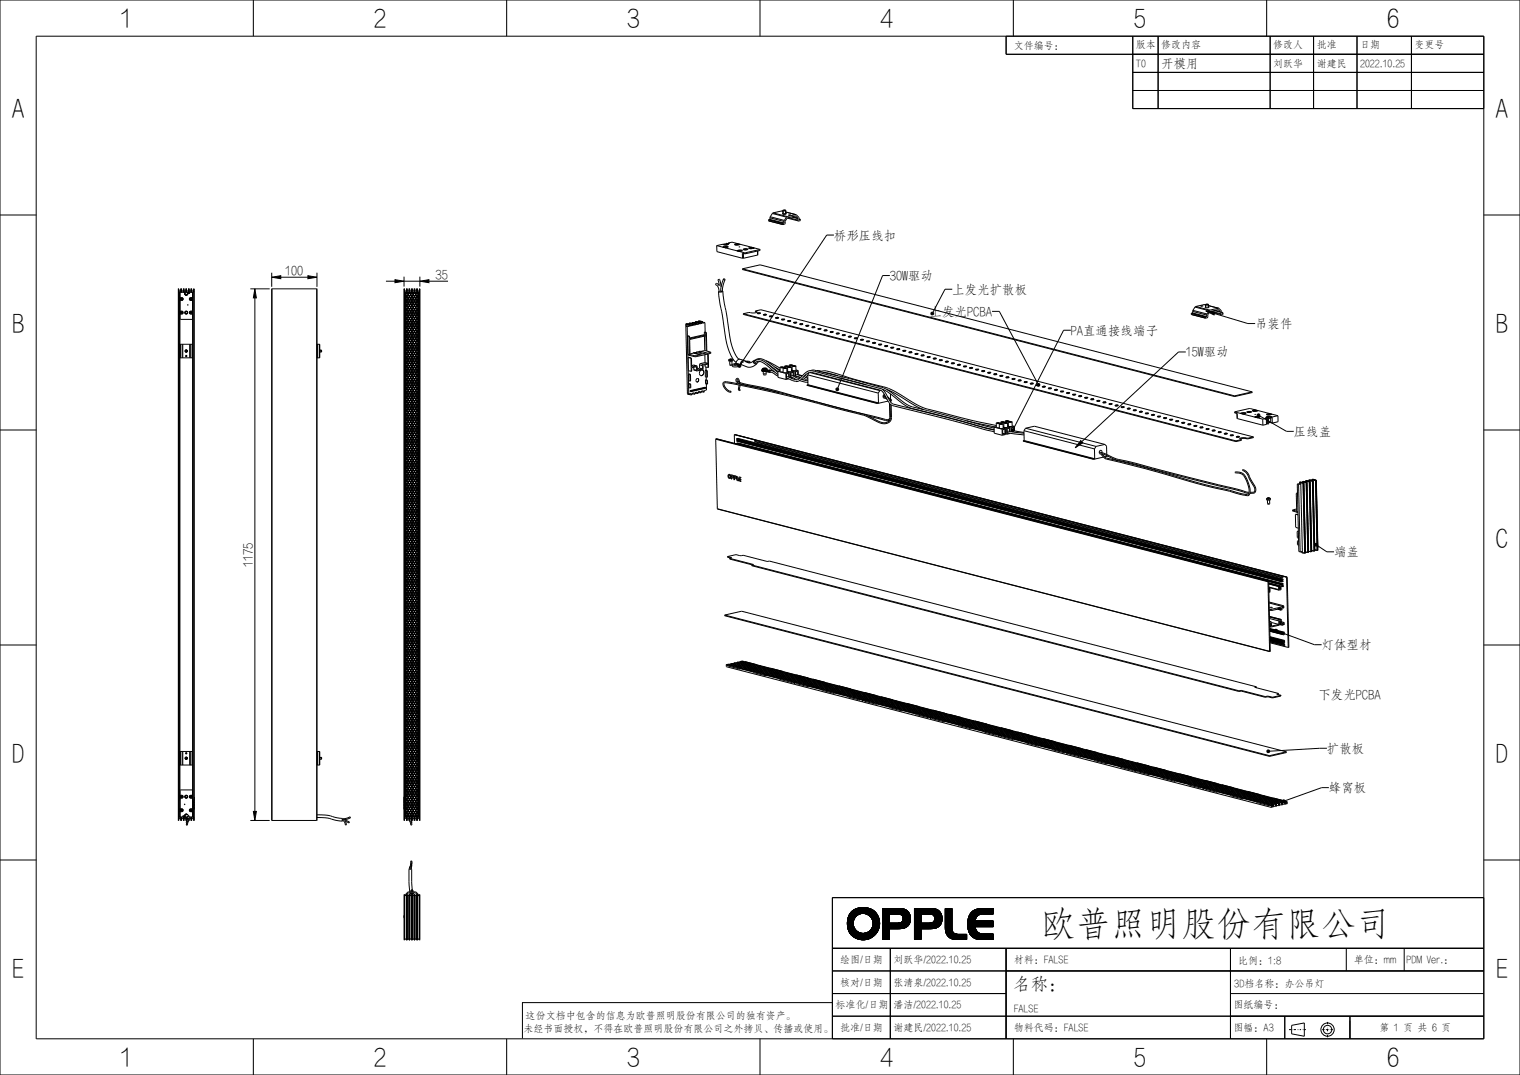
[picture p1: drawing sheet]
<svg xmlns="http://www.w3.org/2000/svg" width="420mm" height="297mm" viewBox="0 0 420 297" stroke-linecap="round" stroke-linejoin="round" font-family="sans-serif">
<defs><g id="words">
<text font-size="9.7" x="287.7" y="258.5">欧普照明股份有限公司</text>
<g font-size="6.9">
<text x="33.3" y="7.5">1</text>
<text x="103.3" y="7.5">2</text>
<text x="173.3" y="7.5">3</text>
<text x="243.1" y="7.5">4</text>
<text x="313.3" y="7.5">5</text>
<text x="383.3" y="7.5">6</text>
<text x="3.3" y="32.2">A</text>
<text x="413.3" y="32.2">A</text>
<text x="3.3" y="91.6">B</text>
<text x="413.3" y="91.6">B</text>
<text x="413.3" y="151">C</text>
<text x="3.2" y="210.6">D</text>
<text x="413.2" y="210.6">D</text>
<text x="3.2" y="270">E</text>
<text x="413.2" y="270">E</text>
<text x="33.3" y="294.5">1</text>
<text x="103.3" y="294.5">2</text>
<text x="173.3" y="294.5">3</text>
<text x="243.1" y="294.5">4</text>
<text x="313.3" y="294.5">5</text>
<text x="383.3" y="294.5">6</text>
</g>
<text font-size="4.8" x="280" y="273.5">名称：</text>
<g font-size="3.5">
<text x="320.9" y="18.8">开模用</text>
<text x="230.4" y="66.2">桥形压线扣</text>
<text x="78.8" y="76">100</text>
<text x="120.4" y="77.1">35</text>
<text x="245.9" y="77.4">30W驱动</text>
<text x="263.1" y="81.2">上发光扩散板</text>
<text x="256.9" y="87.3">上发光PCBA</text>
<text x="295.9" y="92.5">PA直通接线端子</text>
<text x="346.8" y="90.6">吊装件</text>
<text x="327.7" y="98.5">15W驱动</text>
<text x="357.5" y="120.4">压线盖</text>
<text x="368.6" y="153.7">端盖</text>
<text x="69.8" y="156.6" transform="rotate(-90 69.8 156.6)">1175</text>
<text x="365.2" y="179.4">灯体型材</text>
<text x="364.3" y="193.2">下发光PCBA</text>
<text x="366.6" y="208">扩散板</text>
<text x="367.2" y="218.9">蜂窝板</text>
</g>
<g font-size="2.8">
<text x="280.1" y="13.5">文件编号：</text>
<text x="313.9" y="13.3">版本</text>
<text x="320.9" y="13.3">修改内容</text>
<text x="351.8" y="13.3">修改人</text>
<text x="363.8" y="13.3">批准</text>
<text x="375.8" y="13.3">日期</text>
<text x="390.9" y="13.3">变更号</text>
<text x="313.9" y="18.5">T0</text>
<text x="351.8" y="18.5">刘跃华</text>
<text x="363.8" y="18.5">谢建民</text>
<text x="375.8" y="18.5">2022.10.25</text>
<text x="232.1" y="266.1">绘图/日期</text>
<text x="246.9" y="266.1">刘跃华/2022.10.25</text>
<text x="280.1" y="266.1">材料：FALSE</text>
<text x="342.2" y="266.2">比例：1:8</text>
<text x="374.1" y="266.1">单位：mm</text>
<text x="388.7" y="266.2">PDM Ver.：</text>
<text x="232.1" y="272.4">核对/日期</text>
<text x="246.9" y="272.4">张清泉/2022.10.25</text>
<text x="341.1" y="272.6">3D档名称：办公吊灯</text>
<text x="145.2" y="281.5">这份文档中包含的信息为欧普照明股份有限公司的独有资产。</text>
<text x="230.9" y="278.6">标准化/日期</text>
<text x="246.9" y="278.6">潘洁/2022.10.25</text>
<text x="280.1" y="279.5">FALSE</text>
<text x="340.9" y="278.6">图纸编号：</text>
<text x="144.6" y="285">未经书面授权，不得在欧普照明股份有限公司之外拷贝、传播或使用。</text>
<text x="232.1" y="284.9">批准/日期</text>
<text x="246.9" y="284.9">谢建民/2022.10.25</text>
<text x="280.1" y="284.9">物料代码：FALSE</text>
<text x="340.9" y="284.9">图幅：A3</text>
<text x="381.1" y="284.7">第 1 页 共 6 页</text>
</g>
</g></defs>
<g fill="none" stroke="#000" stroke-width=".28">
<path d="M0 0h420v297h-420zM10 10h400v277h-400zM70 0v10M140 0v10M210 0v10M278 10v5h132M280 0v10M313 10v20h97M320 10v20M350 0v10M351 10v20M363 10v20"/>
<path d="M375 10v20M390 10v20M313 25h97M313 20h97M0 59.4h10M216.4 58.1v.9h.7M216.4 58.1h.6zM217 58.1l.1 .9M217.1 59l-.3 .1-.4-.1M410 59.4h10M50 79.9h.1M50 79.8l-.1 .6"/>
<path d="M50 79.8v.1M50 79.8h.1M50.1 79.8l.1 .6M50.1 79.8v.1M50.1 79.9h.1M50.7 79.9h.1M50.7 79.8l-.1 .6M50.7 79.8h.1M50.7 79.8v.1M50.8 79.8h.1M50.8 79.8v.1M50.8 79.9h.1"/>
<path d="M50.8 79.8l.1 .6M51.4 79.9h.1M51.4 79.8v.6M51.4 79.8h.1M51.4 79.8v.1M51.5 79.8h.1M51.5 79.8v.1M51.5 79.9h.1M51.5 79.8l.1 .6M52.1 79.9h.1M52.1 79.8v.6M52.1 79.9v.5"/>
<path d="M52.1 79.8h.1M52.1 79.8v.1M52.2 79.8h.1M52.2 79.8v.1M52.2 79.9l.1 .5M52.2 79.9h.1M52.2 79.8l.1 .6M52.8 79.9h.1M52.8 79.8v.6M52.8 79.8h.1M52.8 79.8v.1M52.9 79.8l.1 .6"/>
<path d="M52.9 79.8v.1M52.9 79.9h.1M69.2 79.8h5.3M70.4 79.8l.4 2.5h-.8zM75.1 76.6l2.5-.4v.8zM75.1 75.3v3.9M77.6 76.6h7.5M85.1 76.2l2.5 .4-2.5 .4zM87.6 75.3v3.9M106.6 77.7h2.5M109.1 77.3l2.5 .4-2.5 .4zM111.6 76.4v2.8"/>
<path d="M111.6 77.7h4.4M112.3 79.9h.1M112.3 79.8v.6M112.4 79.9h.1M112.4 79.9l-.1 .5M112.4 79.8h-.1M112.4 79.8h.1M112.4 79.8v.1M112.5 79.8h.1M112.5 79.8v.1M112.5 79.9h.1M112.5 79.8v.6"/>
<path d="M113 79.9h.1M113.1 79.9h.1M113.1 79.8l-.1 .6M113.1 79.8h.1M113.1 79.8v.1M113.2 79.8h.1M113.2 79.8v.1M113.2 79.9h.1M113.2 79.8v.6M113.8 79.9h.1M113.8 79.8l-.1 .6M113.8 79.8h.1"/>
<path d="M113.8 79.8v.1M113.9 79.8h.1M113.9 79.8v.1M113.9 79.9h.1M113.9 79.8v.6M114.5 79.9h.1M114.5 79.8l-.1 .6M114.5 79.8h.1M114.5 79.8v.1M114.6 79.8h.1M114.6 79.8v.1M114.6 79.9h.1"/>
<path d="M114.6 79.8v.6M115.2 79.9h.1M115.2 79.8l-.1 .6M115.2 79.8h.1M115.2 79.8v.1M115.3 79.8h.1M115.3 79.8v.1M115.3 79.9h.1M115.3 79.9v.5M115.3 79.8v.6M116 77.7l2.5-.4v.8zM116 76.4v2.8"/>
<path d="M118.5 77.7h5.3M197.8 78.7v-.3l.2-.1 .7 .6-.3-1.6 .4-.1 .4 2.1M197.8 78.7h.1M197.9 78.7l.5 .6 .3 1.2M199.2 79.3l-.1 1.1M199.9 77.1l-.7 2.2M199.9 77.1l.4 .2M200.3 77.3l-.5 1.7-.2 1.4M230.4 64.9h-2l-23.9 35.9M245.9 76.1h-2l-12.4 31.1M263.1 79.9h-2l-3.3 6.4M49.4 80.7v-.3h4.1v.3"/>
<path d="M49.7 87.7h.1M49.7 80.7h3.5M49.9 80.4v.3M49.9 80.4h.1M49.9 80.7h.1M50 80.7h.1M50.1 80.7h.1M50.2 80.7h.1M50.2 80.4h.1M50.2 80.4l-.1 .3M50.6 80.4l.1 .3M50.6 80.4h.1"/>
<path d="M50.7 80.7h.1M50.8 80.7h.1M50.9 80.7h.1M50.9 80.4h.1M50.9 80.7h-.1M50.9 80.4v.3M51.1 81.1h.1M51.3 81.5h-.1M51.3 97l.1-.2h.2v.3l-.2 .1M51.3 81.5h.1M51.4 80.4v.3M51.4 80.7h.1"/>
<path d="M51.4 80.7h.2M51.5 86.7v.1M51.6 80.7h-.1M51.6 80.7h.1M51.6 80.4h.1M51.6 80.4v.3M51.6 81.5h.1M51.6 86.7h.1M51.7 81.5h.1M51.7 86.6h.1M51.8 86.5h.1M51.8 81.1h.1"/>
<path d="M52.1 80.4v.3M52.1 80.4h.1M52.1 80.7h.1M52.1 80.7h.2M52.3 80.7h.1M52.3 80.4v.3M52.3 80.4h.1M52.8 80.4v.3M52.8 80.4h.1M52.8 80.7h.1M52.8 80.7h.2M53 80.7h.1"/>
<path d="M53 80.4h.1M53 80.4v.3M53.2 87.7h.1M70.4 82.3v141.9M88.4 96.8h.5v.4h-.5M111.8 80.7v-.3h4v.3M112 80.7h3.7M112.1 80.7v.1M112.2 81h.1M112.2 80.9h.2M112.3 80.4v.3M112.3 80.7h.2"/>
<path d="M112.3 80.4h.1M112.5 80.9h.6M112.5 80.4h.1M112.5 80.4v.3M112.6 81h.4M113 80.4v.3M113 80.7h.2M113 80.4h.1M113.2 80.9h.6M113.2 80.4h.1M113.2 80.4v.3M113.3 81h.4"/>
<path d="M113.7 80.4v.3M113.7 80.7h.2M113.7 80.4h.1M113.9 80.9h.6M113.9 80.4h.1M113.9 80.4v.3M114 81h.4M114.4 80.4v.3M114.4 80.7h.2M114.4 80.4h.1M114.6 80.9h.6M114.6 80.4h.1"/>
<path d="M114.6 80.4v.3M114.7 81h.4M115.1 80.4v.3M115.1 80.7h.2M115.1 80.4h.1M115.3 80.9h.2M115.3 80.4h.1M115.3 80.4v.3M115.4 81h.1M115.5 80.7v.1M189.5 90.1l.4 18.7 .4 .1M189.5 90.1l.4 .1"/>
<path d="M189.5 89.6h.1M189.5 89.6l.1 .5M189.6 89.6h.1M189.6 89.5h.1M189.6 89.5l-.1 .1M189.6 89.5l.5 .1M189.8 89.5h.1M189.8 89.5l.6 .1M189.8 89.5h-.2M189.9 90.2l.4 18.7M190 92.8l.1 5.2M190 92.8l.3 .1"/>
<path d="M190 92.8l.5 .1M190.1 98l1.8 .5M190.1 98l.4 .1M190.1 89.6v.4M190.1 89.6l.3 .1M190.1 98.8l.1 3.6 .7 .2M190.1 98.8l.9 .1M190.1 98.8l.7 .2M190.1 90l.4 .1M190.1 90l-.6 .1M190.1 89.6h.1M190.3 92.9l.1 .1"/>
<path d="M190.4 89.6l.3 .1M190.4 89.6h-.3M190.4 89.6h.1M190.4 93l.1 5.1M190.4 89.4v.2M190.4 89.4h.1M190.4 89.7l.1 .1M190.4 89.7h.1M190.5 89.3h.1M190.5 89.3l-.1 .1M190.5 89.3l.5 .1M190.5 89.8v.3"/>
<path d="M190.5 92.9v.1M190.5 92.9h-.2M190.5 89.8h.1M190.5 90.1l-.6 .1M190.5 93h-.1M190.6 89.3h.1M190.6 89.3l.6 .1M190.6 89.3h-.1M190.6 89.7h.1M190.6 89.7h-.2M190.7 89.7v.1M190.7 98l1.2 .3"/>
<path d="M190.7 89.7h.1M190.7 89.8v.3M190.7 89.8h-.2M190.7 89.8h.1M190.7 90.1h.1M190.8 99l.1 .1M190.9 99.1l.1 3.4M191 89.4v.4M191 89.4l.3 .1M191 89.8l.3 .1M191 89.8l-.3 .1M191 89.4h.1"/>
<path d="M191 98.9l.1 .1M191 98.9l-.2 .1M191.1 99v2.4l1.3-.3M191.1 99l-.2 .1M191.2 89.4l.3 .1M191.2 89.4h-.2M191.2 89.4h.1M191.3 89.2v.2M191.3 89.2h.1M191.3 89.5v.1M191.3 89.5h.1M191.3 89.5l.1 .1"/>
<path d="M191.3 89.1h.1M191.3 89.1v.1M191.3 89.1l.5 .2M191.3 89.6h.1M191.3 89.6v.3M191.4 89.9h.1M191.4 89.9l-.7 .2M191.5 89.1h.1M191.5 89.1l.6 .1M191.5 89.1h-.2M191.5 89.5h.1M191.5 89.5h-.2"/>
<path d="M191.5 89.5l.1 .1M191.6 89.5h.1M191.6 89.5v.1M191.6 89.6h-.2M191.6 89.6h.1M191.6 89.6v.3M191.6 89.9h.1M191.8 89.3v.3M191.8 89.3h.3M191.8 89.3h.1M191.8 89.6l.4 .1M191.8 89.6l-.2 .1"/>
<path d="M191.8 89.2l.3 .1M191.9 98.3h.5v.2M191.9 98.3v.2M192.1 89.2l.3 .1M192.1 89.2h-.3M192.1 89.2h.1M192.1 89h.1M192.1 89v.2M192.1 89.3l.1 .1M192.1 89.3h.1M192.2 88.9h.1M192.2 88.9l-.1 .1"/>
<path d="M192.2 88.9l.5 .1M192.2 89.4v.3M192.2 89.4h.1M192.2 89.7l-.6 .2M192.3 88.9h.1M192.3 88.9l.6 .1M192.3 88.9h-.1M192.4 88.9h-.1M192.4 89.3h.1M192.4 89.3h-.3M192.4 89.3v.1M192.4 98.5h-.5"/>
<path d="M192.4 89.4v.3M192.4 89.4h-.2M192.4 89.4h.1M192.4 89.7h.1M192.7 89.1v.3M192.7 89.1h.3M192.7 89.4l.4 .1M192.7 89.4l-.3 .1M192.7 89v.1M192.7 89l.3 .1M192.9 89l.3 .1M192.9 89h-.2"/>
<path d="M192.9 89h.1M193 88.8h.1M193 88.8v.2M193 89.1v.1M193 89.1h.1M193 89.1l.1 .1M193 88.7v.1M193 88.7h.1M193 88.8h.6M193 89.2h.1M193 89.2l.1 .3M193.1 89.5h.1"/>
<path d="M193.1 89.5l-.7 .2M193.2 88.7h.1M193.2 88.7l.6 .1M193.2 88.7h-.2M193.2 89.1h.1M193.2 89.1h-.2M193.2 89.1l.1 .1M193.3 89.1h.1M193.3 89.1v.1M193.3 89.2h-.2M193.3 89.2h.1M193.3 89.2v.3"/>
<path d="M193.3 89.5h.1M193.5 88.9l.1 .3M193.5 88.9h.4M193.5 88.9h.1M193.6 89.2l.3 .1M193.6 89.2l-.3 .1M193.6 88.8l.3 .1M193.8 88.8l.3 .1M193.8 88.8h-.2M193.8 88.8h.1M193.9 88.9v.1M193.9 88.9h.1"/>
<path d="M193.9 89h.1M193.9 89v.3M193.9 89.3l-.6 .2M194.1 88.9h.1M194.1 88.9h-.2M194.1 88.9l.1 .1M194.1 88.9v.1M194.1 89l.1 .3M194.1 89h-.2M194.2 89h.1M194.2 89.3h.1M194.2 89.1h.6"/>
<path d="M194.6 91.8v.7M194.6 91.8h.5M194.6 91.8l.3 .1M194.6 92.5l.4 .1M194.6 92.5l-4 .9M194.6 92.9l.1 3.9 .4 .1M194.8 98v2.2M194.8 89.1v2.7M194.8 89.1l-.6 .2M194.9 91.9l.1 .1M195 92v.6M195 92.6l-4.4 1-.1-.6"/>
<path d="M195.1 91.8l.1 .1M195.1 91.8l-.2 .1M195.1 96.9l1.3 .4M195.1 96.9l-.1-4.1-4.4 1 .1 4.4-.2-.1M195.2 91.9l.1 5.1M195.2 91.9l-.2 .1M195.3 97h.1M195.3 97.9h.2M195.5 97.9l.1 .1M195.5 97.8l.1 .1M195.6 98v2.4M195.6 97.9l.1 .1"/>
<path d="M195.6 97.9h-.1M195.7 98l.1 3.4M195.7 98h-.1M196.2 97.7l-3.8 .8M196.4 97.3l-.2 .4M198.5 80.6l.3 2.7 1 4.9a28.4 28.4 0 0 0 2.2 10.1l.7 1.2 .7 .6M198.7 80.5l-.2 .1M198.7 80.5l.4 .1M199.1 80.6h.1M199.1 80.4l.1 .1M199.2 80.5v.1M199.2 80.6h.1"/>
<path d="M199.2 80.6h-.1M199.3 80.4l-.1 .1M199.3 80.4h-.2M199.3 80.4h.3M199.6 80.4l-.4 .2M199.6 80.4h.1M199.6 80.4l.1 .1M199.7 80.5h.1M199.7 80.5l1.4 8.3a23.7 23.7 0 0 0 2.2 9.3l.5 .8 .6 .4M199.7 80.5l-1.2 .1M201.4 99.5v.2l.2 .1M201.4 99.3v.2"/>
<path d="M201.6 99.8l.1 1M201.7 99.2l-.3 .1M201.7 99.2h.1M201.8 99.2l-.1 .1M201.8 99.3h-.1M201.8 99.2h-.1M201.8 99.2v.1M201.8 99.3h.1M201.8 99.3h.3M201.8 99.2h.3M201.8 99.2h.1M201.9 99.2v.1"/>
<path d="M201.9 99.2h-.1M202 99.2h.1M202 99.2h-.1M202 99.2v.1M202.1 99.2h.1M202.1 99.3h.1M202.1 99.2v.1M202.1 99.2l.3 .1M202.2 99.8l.1 1M202.2 99.8h-.6M202.4 99.3l.1 .1M202.4 99.3h.1"/>
<path d="M202.4 99.3l-.5 .2-.5-.2M202.5 99.4v.3l-.3 .1M202.5 99.4l-1.1 .1M205.4 86.7v.2l136.1 35.1M205.4 86.7l136.1 35.1M208.2 99.7l-1.1 .6-1.3-.5M208.2 99.7v.3l.2 .4 .4 .2 .3-.1M208.5 99.8l-.2 .4h.4M208.5 99.8l.7-.4h.8l2 1M208.5 99.8l.2 .2M208.6 99.6l-.1 .2M208.6 99.6l.7-.4 .6-.1 1.7 .5"/>
<path d="M208.6 99.6h.1M208.6 99.6l-.4 .1M208.7 86l.1 .2M208.7 86l1.5-.4 136.1 35.1M208.7 86h.1M208.8 86h.1M208.8 86v.2M208.8 86l.2 .1M208.8 86.2l.2 .1M209 86.1l.2 .1-.5 .2-1.8-.1-1.5 .4M209 86.1v.2M209 86.3h.1"/>
<path d="M209.2 86.6l.4 .1M209.3 86.5l.3 .1M209.3 86.5l-.1 .1M209.3 86.5h.1M209.3 86.6h-.1M209.6 86.6h.1M209.6 86.6v.1M209.8 86.4l-.5 .1M209.8 86.4h.1M209.8 86.4h.3M210 86.5l-.4 .1M210 86.4l-.4 .2"/>
<path d="M210 86.4l.1 .1M210 86.4v.1M210.1 99.9l-.9 .3M210.1 86.5l-.5 .2M210.1 86.5h-.1M210.9 86.9l.4 .3M210.9 86.9h.1M211 86.9l.3 .1M211 86.9h-.1M211 86.9h.1M211.3 87v.2M211.4 86.8h.1"/>
<path d="M211.4 86.8l-.4 .1M211.5 86.8l.3 .1M211.5 86.8h-.1M211.6 99.7l3.9 2M211.6 99.6l2.5 1.8M211.8 86.9h.1M211.8 86.9l-.5 .1M211.8 86.9l-.5 .3M212.6 87.3v.2M212.6 87.3v.1M212.6 87.5l.4 .1M212.6 87.4h.3"/>
<path d="M212.6 87.3h.1M212.7 87.5h-.1M212.9 87.4h.1M213 87.4h.1M213 87.4v.2M213.1 87.2l-.5 .1M213.1 87.2h.1M213.1 87.2l.3 .1M213.4 87.3l-.4 .1M213.4 87.3l.1 .2-.5 .1M213.4 87.3h.1M214.3 87.8l.3 .2"/>
<path d="M214.3 87.8h.1M214.3 87.8l.3 .1M214.4 87.8h.1M214.4 87.8h-.1M214.6 87.9h.1M214.6 87.9v.1M214.8 87.7l-.4 .1M214.8 87.7h-.1M214.8 87.7h.1M214.8 87.7h.3M215.1 87.8h.1M215.1 87.7l.1 .2-.6 .1"/>
<path d="M215.1 87.7v.1M215.1 87.8l-.5 .1M215.9 88.4h.4M216 88.2l.3 .1M216 88.2l-.1 .2M216 88.2h.1M216 88.3l-.1 .1M216.3 88.3h.1M216.3 88.3v.1M216.4 88.3h-.1M216.5 88.1l-.5 .1M216.5 88.1h.1"/>
<path d="M216.5 88.1l.3 .1M216.7 88.2l-.4 .1M216.8 88.2h.1M216.8 88.2l-.5 .2M217.6 88.6l.4 .3M217.6 88.6l.1 .1M217.7 88.7h.3M217.7 88.6h-.1M217.7 88.6v.1M217.7 88.6h.1M218 88.7v.2M218.1 88.5h.1"/>
<path d="M218.1 88.5l-.4 .1M218.2 88.5l.3 .1M218.2 88.5h-.1M218.5 88.6h.1M218.5 88.6l-.5 .1M218.5 88.6l-.5 .3M219.3 89.1v.1M219.3 89.1l.3 .1M219.3 89.2l.4 .1M219.3 89.1h.1M219.4 89.2h-.1M219.6 89.2h.1"/>
<path d="M219.7 89.2h.1M219.7 89.2v.1M219.8 89l-.5 .1M219.8 89h.1M219.8 89h.3M220.1 89.1l-.4 .1M220.1 89l.1 .2-.5 .1M220.1 89v.1M221 89.5l.3 .2M221 89.5h.1M221 89.5l.3 .1M221.1 89.5h-.1"/>
<path d="M221.1 89.5h.1M221.3 89.6h.1M221.3 89.6v.1M221.5 89.4h-.1M221.5 89.4l-.4 .1M221.5 89.4h.1M221.5 89.4l.3 .1M221.8 89.5h.1M221.8 89.5l.1 .1-.6 .1M221.8 89.5l-.5 .1M222.6 90.1l.4 .1M222.7 89.9l.3 .1"/>
<path d="M222.7 90l-.1 .1M222.7 89.9v.1M222.7 90.1h-.1M223 90h.1M223 90v.2M223.1 90h-.1M223.2 89.8l-.5 .1M223.2 89.8h.1M223.2 89.8l.3 .1M223.4 89.9l-.4 .1M223.5 89.9h.1M223.5 89.9l-.5 .3"/>
<path d="M224.3 90.4l.4 .2M224.4 90.4l.3 .1M224.4 90.4h-.1M224.4 90.3l-.1 .1M224.7 90.5v.1M224.8 90.3h.1M224.8 90.3l-.4 .1M224.9 90.3h.3M224.9 90.3h-.1M225.2 90.3v.1M225.2 90.3h.1M225.2 90.4l-.5 .1"/>
<path d="M225.2 90.3l-.5 .3M226 90.8v.1M226 90.8h.1M226 90.9l.4 .1M226 90.8l.3 .1M226.1 90.8h-.1M226.1 90.9h-.1M226.3 90.9h.1M226.4 90.9h.1M226.4 90.9v.1M226.5 90.7l-.5 .1M226.5 90.7h.1"/>
<path d="M226.5 90.7l.3 .1M226.8 90.8h.1M226.8 90.8l-.4 .1M226.8 90.8l.1 .1-.5 .1M227.7 91.2l.3 .3M227.7 91.2l.1 .1M227.7 91.3h.3M227.8 91.2h-.1M227.8 91.2v.1M227.8 91.2h.1M228 91.3h.1M228 91.3v.2"/>
<path d="M228.2 91.1h-.1M228.2 91.1l-.4 .1M228.2 91.1h.1M228.2 91.1l.3 .1M228.5 91.2h.1M228.5 91.2l-.5 .1M228.6 91.2l-.6 .3M228.6 91.2h-.1M229.3 91.8l.4 .1M229.4 91.7l.3 .1M229.4 91.7l-.1 .1M229.4 91.7h.1"/>
<path d="M229.4 91.8h-.1M229.7 91.7h.1M229.7 91.8v.1M229.7 91.8h.1M229.9 91.5l-.5 .2M229.9 91.5v.1M229.9 91.6h.3M230.1 91.6h.1M230.1 91.7l-.4 .1M230.2 91.6h.1M230.2 91.6l-.5 .3M231 92.1l.4 .2"/>
<path d="M231.1 92.1l.3 .1M231.1 92.1h-.1M231.4 92.2v.1M231.5 92h.1M231.5 92l-.4 .1M231.6 92h-.1M231.6 92h.1M231.6 92l.3 .1M231.9 92.1h.1M231.9 92.1l-.5 .1M231.9 92.1l-.5 .2M232.7 92.5v.2"/>
<path d="M232.7 92.5h.1M232.7 92.7l.4 .1M232.7 92.5l.3 .1M232.8 92.7h-.1M233 92.6h.1M233.1 92.6h.1M233.1 92.6v.2M233.2 92.4l-.5 .1M233.2 92.4h.1M233.2 92.4l.3 .1M233.5 92.5h.1M233.5 92.5l-.4 .1"/>
<path d="M233.5 92.5l.1 .2-.5 .1M234.4 93l.3 .2M234.4 93h.1M234.4 93h.3M234.5 92.9l-.1 .1M234.5 93h.1M234.5 92.9h.1M234.5 92.9v.1M234.7 93v.1M234.7 93.1v.1M234.9 92.9h-.1M234.9 92.9h-.4"/>
<path d="M234.9 92.8h.1M234.9 92.8v.1M234.9 92.9h.3M235 92.9h.1M235.2 92.9v.1M235.2 92.9h.1M235.2 92.9l-.5 .2M235.3 92.9l-.6 .3M235.3 92.9h-.1M236 93.5l.4 .1M236.1 93.4l.3 .1M236.1 93.4l-.1 .1"/>
<path d="M236.1 93.4h.1M236.1 93.5h-.1M236.4 93.5h.1M236.4 93.5v.1M236.6 93.3l-.5 .1M236.6 93.3h.1M236.6 93.3l.3 .1M236.8 93.4l-.4 .1M236.8 93.4h.1M236.8 93.4l-.3 .1M236.9 93.4h.1M236.9 93.4h-.1"/>
<path d="M236.9 93.4l-.5 .2M237.7 93.8l.4 .3M237.8 93.9h.2M237.8 93.8h-.1M237.8 93.8h.1M238.1 93.9h.1M238.1 93.9v.2M238.2 93.7l-.4 .1M238.2 93.7h.1M238.3 93.7h-.1M238.3 93.7h.1M238.3 93.7l.3 .1"/>
<path d="M238.6 93.8h.1M238.6 93.8l-.5 .1M238.6 93.8l-.5 .3M239.4 94.3v.1M239.4 94.3h.1M239.4 94.4l.4 .1M239.4 94.3l.3 .1M239.5 94.4h-.1M239.7 94.3h.1M239.7 94.4h.1M239.8 94.4h.1M239.8 94.4v.1"/>
<path d="M239.8 94.3h.1M239.9 94.2l-.5 .1M239.9 94.1v.1M239.9 94.1l.3 .1M240.2 94.2h.1M240.2 94.3l-.4 .1M240.3 94.2l-.5 .3M241.1 94.7l.3 .2M241.1 94.7h.1M241.1 94.7l.3 .1M241.2 94.7h.1M241.2 94.7h-.1"/>
<path d="M241.4 94.8h.1M241.4 94.8v.1M241.6 94.6h-.1M241.6 94.6l-.4 .1M241.6 94.6h.1M241.6 94.6l.3 .1M241.7 94.6h.1M241.7 94.6h-.2M241.9 94.7h.1M241.9 94.7l-.5 .1M242 94.7l-.6 .2M242 94.7h-.1"/>
<path d="M242.7 95.3l.4 .1M242.8 95.1l.3 .1M242.8 95.1l-.1 .2M242.8 95.1h.1M242.8 95.3h-.1M243.1 95.2h.1M243.1 95.2v.2M243.2 95l-.4 .1M243.3 95h-.1M243.3 95h.1M243.3 95l.3 .1M243.5 95.1h.1"/>
<path d="M243.6 95.1l-.5 .1M243.6 95.1h.1M243.6 95.1l-.5 .3M244.4 95.6l.4 .2M244.5 95.6l.3 .1M244.5 95.5l-.1 .1M244.5 95.5h.1M244.8 95.7v.1M244.8 95.6v.1M244.9 95.4v.1M244.9 95.5h-.4M245 95.4h-.1"/>
<path d="M245 95.4h.1M245 95.5h.3M245 95.4l-.1 .1M245.3 95.5v.1M245.3 95.5h.1M245.3 95.5l-.5 .1M245.3 95.5l-.5 .3M246.1 96v.1M246.1 96h.1M246.1 96.1l.4 .1M246.1 96l.3 .1M246.2 96.1h-.1"/>
<path d="M246.4 96.1h.1M246.5 96.1h.1M246.5 96.1v.1M246.6 95.9l-.5 .1M246.6 95.9h.1M246.6 95.9h.3M246.9 96h.1M246.9 96l-.4 .1M246.9 95.9l.1 .1M246.9 95.9v.1M247 96l-.5 .2M247 96h-.1"/>
<path d="M247.8 96.4l.3 .3M247.8 96.4h.1M247.9 96.4l.2 .1M247.9 96.4h-.1M247.9 96.4v.1M247.9 96.4h.1M248.1 96.5h.1M248.1 96.5v.2M248.3 96.3h-.1M248.3 96.3l-.4 .1M248.3 96.3h.1M248.3 96.3l.3 .1"/>
<path d="M248.4 96.3h.1M248.4 96.3h-.2M248.6 96.4h.1M248.6 96.4l-.5 .1M248.7 96.4l-.6 .3M248.7 96.4h-.1M249.5 97l.3 .1M249.5 96.9h.3M249.5 96.9v.1M249.5 96.9h.1M249.5 97h.1M249.8 96.9h.1"/>
<path d="M249.8 97v.1M249.8 96.9v.1M249.9 96.9h-.1M250.3 96.8h-.1M250.3 96.9h-.5M250.3 96.8h.1M250.3 96.8l-.1 .1M250.3 96.8h-.8M250.3 96.8l-.5 .3M251.1 97.3l.4 .2M251.2 97.3l.3 .1M251.2 97.3h-.1"/>
<path d="M251.2 97.3h.1M251.5 97.4v.1M251.5 97.4h.1M251.7 97.2h.1M251.6 97.2l-.4 .1M251.7 97.2l.3 .1M252 97.3h.1M252 97.3l-.5 .1M252 97.3l-.5 .2M252.8 97.7v.2M252.8 97.7h.1M252.8 97.9l.4 .1"/>
<path d="M252.9 97.7l.2 .1M252.9 97.9h-.1M253.1 97.8h.1M253.2 97.8v.2M253.3 97.6l-.5 .1M253.3 97.6h.1M253.3 97.6l.3 .1M253.6 97.7h.1M253.6 97.7l-.4 .1M253.7 97.7l-.5 .3M253.7 97.7h-.1M254.5 98.2l.3 .2"/>
<path d="M254.5 98.2h.1M254.6 98.2h.2M254.6 98.1l-.1 .1M254.6 98.1v.1M254.6 98.1h.1M254.8 98.2h.1M254.8 98.2v.2M255 98h-.1M255 98.1h-.4M255 98h.1M255 98.1h.3M255.1 98h.1"/>
<path d="M255.3 98.1h.1M255.3 98.1l-.5 .1M255.4 98.1l-.6 .3M255.4 98.1h-.1M256.2 98.7l.3 .1M256.2 98.6l.3 .1M256.2 98.6v.1M256.2 98.6h.1M256.2 98.7h.1M256.5 98.7h.1M256.5 98.7v.1M256.6 98.7h-.1"/>
<path d="M257 98.6h-.1M257 98.6l-.5 .1M257 98.5v.2l-.5 .1M257 98.5l-.8 .1M257.2 86.5l.3-.3 .3 .1 .2 .3-.2 .3-.3 .1-.3-.2zM257.8 99l.4 .3M257.9 99l.3 .1M257.9 99h-.1M257.9 99h.1M258.2 99.1v.2M258.2 99.1h.1M258.3 98.9h.1"/>
<path d="M258.3 98.9l-.4 .1M258.4 98.9h.1M258.4 98.9l.3 .1M258.7 99h.1M258.7 99l-.5 .1M258.7 99l-.5 .3M259.5 99.5v.1M259.5 99.5h.1M259.5 99.6l.4 .1M259.5 99.5h.3M259.6 99.6h-.1M259.9 99.5h.1"/>
<path d="M259.8 99.5h.1M259.9 99.5v.2M260 99.3l-.5 .1M260 99.3h.1M260 99.3l.3 .1M260.3 99.4h.1M260.3 99.4l-.4 .1M260.4 99.4l-.5 .3M260.4 99.4h-.1M261.2 99.9l.3 .2M261.2 99.9h.1M261.3 99.9l.2 .1"/>
<path d="M261.3 99.9h-.1M261.3 99.9h.1M261.5 100h.1M261.5 100v.1M261.7 99.8h.1M261.8 99.8h.1M261.8 99.8h-.1M262 99.9h.1M262 99.8l.1 .1M262 99.8v.1M262 99.9l-.5 .1M262 99.8l-.7 .1"/>
<path d="M262.1 99.9l-.6 .2M262.1 99.9h-.1M274.1 86h2l10.7 20M295.9 91.2h-2l-13.9 27.3M327.7 97.2h-2l-26.8 24.8M333.2 84.1v.9M333.2 85.9l2.5 .3-.2 .8zM333.8 84.1l-.6 .1M333.8 84.1v.9M333.8 85h.1M335.6 86.6l9.2 2.8h2M0 118.8h10"/>
<path d="M190 108.8h.1M190 108.8l.6 .2M190.2 103.4l.1 1.8 .3 .1M190.2 103.4h.4M190.2 103.4h.5M190.3 106v1.1l.4 .1M190.3 106l.5 .1M190.3 106l.3 .1M190.3 108.9l.6-.2v.3M190.6 108.8v.2M190.6 103.4v.2M190.6 109h.1"/>
<path d="M190.6 109l.3 .1M190.6 106.1l.1 .1M190.6 103.6l.1 1.6M190.7 107.9l.1 .3M190.7 107.9l.2 .1M190.7 105.2l-.1 .1M190.7 106.2v1M190.7 103.4l.1 .1M190.7 103.4h-.1M190.8 106.1l.1 .1M190.8 106.1h-.2M190.8 103.5v1.7"/>
<path d="M190.8 103.5l-.2 .1M190.8 105.2l-.2 .1M190.8 105.2h-.1M190.9 106.2v.9l-.2 .1M190.9 106.2h-.2M190.9 109.1h.1M190.9 108v.1M190.9 108.1l-.1 .1M190.9 109v.1M191 102.5l-.1 .1M191.1 102.5l-.2 .1M191.1 102.5h-.1"/>
<path d="M191.2 108.7l.2 .1M191.2 109l-.3 .1M191.2 109h-.3M191.4 108.6l.1 .2M191.5 108.8v.1M191.5 108.9h.2M191.7 100.9l.8 .2M191.7 100.9l.7 .2M191.7 100.9l-.6 .1M191.7 101.5v.6M191.7 102.1l.9 .4M191.7 102.1l.8 .2"/>
<path d="M191.8 108.8l-.1 .1M191.8 108.8v-.3l-.6 .2v.3M192 108.5l.3 .1M192 108.8l-.3 .1M192 108.8h-.2M192.3 101.3l.2 .1M192.3 108.4v.3M192.3 108.7h.1M192.3 108.7h.3M192.4 101.3l-1.3 .3v.9M192.4 101.3h.1M192.4 101.3l.1 .1"/>
<path d="M192.4 101.1h.1M192.5 101.4v.9M192.5 102.3l.1 .2M192.5 101.1l.2 1.1 1.4-.3M192.6 108.7h.1M192.6 108.6v.1M192.6 108.6v-.3l-.6 .2v.3M192.9 108.3v.3M192.9 108.3l.6-.2v.3M192.9 108.3l.3 .2M192.9 108.6l-.3 .1M192.9 108.6h-.3"/>
<path d="M193.1 108.2v.2M193.1 108.4l.1 .1M193.2 108.5h.1M193.2 108.5h.3M193.3 100.8v.9M193.3 100.8l.8 .2M193.3 101.7l.8 .2M193.3 101.7l-.6 .2M193.5 108.4v.1M193.5 100.5l-.2 .3M193.5 100.5l.8 .2M193.7 108.1l.3 .2"/>
<path d="M193.8 108.4l-.3 .1M193.8 108.4h-.3M194 108v.3M194 108.3h.1M194.1 108.3h.2M194.1 101v.9M194.3 100.7l-.2 .3M194.3 108.3h.1M194.4 108.2l-.1 .1M194.4 108.2v-.2l-.7 .1 .1 .3M194.6 108.2l-.3 .1M194.6 108.2h-.2"/>
<path d="M194.8 100.2l.8 .2M194.8 100.2l-1.3 .3M194.8 100.8v.6l.8 .1M194.9 102.3v1.8l.3 .1M194.9 102.3l.3 .1M194.9 102.3l.5 .1M194.9 105v1M194.9 105l.4 .1M194.9 105h.5M194.9 106l.5 .1M194.9 106h.4M195.1 107.1h.1"/>
<path d="M195.1 107.1l-4.4 .8M195.1 107.1l-4.2 .9M195.1 107.1l-4.3 1.1M195.1 107.1l-4.2 1M195.1 101.4v.9M195.1 104.2l.1 .8M195.2 106.1v1.7l-.6 .1v.3M195.2 102.4l.1 .1M195.3 105.1v.1M195.3 102.5v1.6M195.3 104.1l-.1 .1M195.3 105.2v.8"/>
<path d="M195.3 106l.1 .1M195.4 102.4v.1M195.4 102.4h-.2M195.4 106.1h.1M195.4 105l.1 .2M195.4 105l-.1 .1M195.4 102.5l.1 1.6M195.4 102.5h-.1M195.5 104.1l-.3 .1M195.5 104.1h-.2M195.5 105.2l-.1 .9M195.5 105.2h-.2"/>
<path d="M195.6 100.4l-1.3 .3M195.6 101.5v-.9l-1.3 .3-.1 1.2-1.6 .4M195.6 101.5h.1M195.8 101.4l-.2 .1M201.7 100.8h.1M201.8 108.4l-.8-.4-.9-.9-.3-.9 .2-.6 .6-.1 1.6 .2 8.1 1.6 15 3.7M201.9 108.1l-.7-.2-.7-.7-.4-.8v-.6l2.4 .2 10.7 2.3 23.1 5.8a33.4 33.4 0 0 1 7.3 2.9h1.5l1-.8 .2-.8-.1-3.5M201.9 108.1l-.1 .3M202.3 100.8h-.6M202.3 100.8h.1M203.8 104.8l-.2 .2 .1 .3 1.2 .5 7.7 1.7 12.7 3.5M203.8 104.8l.3 .7"/>
<path d="M203.8 104.8h.1M203.9 100.9l.3-.2 .4 .1 .1 .3-.1 .3-.4 .1-.3-.2zM204.1 105.9l.1 .2M204.2 106.4l-.2 1.2 .3 .3M204.3 107.6h.1M204.4 105.7l-.4-1-.5-.1-.2 .4 .2 .4 1.1 .6 8.7 1.9M204.4 107.6l-.1 .3M204.5 106v.1M204.5 106.4l-.2 1.2M208.7 100.2l.3 .2 .2-.2M208.7 100.2l.9-.4 1.1 .3 4.3 3.4M208.7 100.1v.1"/>
<path d="M209.1 100.5l-.9 .7-1 .3-2.5-.8M209.1 100.5h.1M209.2 100.2l-.1 .3M210.5 102.2v.3M210.5 102.5h.1M210.5 102.4h.1M210.5 102.4l.3 .1M210.6 102.5h.1M210.6 102.5l.3 .1M210.6 102.5l.1 .1M210.6 102.1l-.1 .1M210.7 102.5h.1"/>
<path d="M210.7 102.5v.1M210.8 101.8l.1 .2h.8M210.8 101.8h.1M210.8 102.5h.1M210.8 102.6h-.1M210.8 101.8l-.2 .2M210.9 102.5h.1M210.9 102.5h.3M210.9 102.6l.3 .1M210.9 102.6v.6M210.9 103.2h.1M211 102.5h.1"/>
<path d="M211 101.7l-.1 .1M211 101.7v.1M211.1 101.7h.5M211.1 101.7h.2M211.1 101.7h-.1M211.1 101.8l-.3 .1 .3-.1M211.1 101.8h-.3M211.1 101.8h.1M211.1 101.8l.3 .1M211.2 102.5h.1M211.2 102.5v.2M211.2 102.6h.1"/>
<path d="M211.2 102.6h-.4M211.2 102.7h.7M211.3 102.5h-.1M211.3 101.7h.3M211.3 101.7v.1M211.4 102.5h-.1M211.4 102.5h.1M211.4 101.8l.2 .1M211.4 101.8h.3M211.4 101.8v.1M211.4 101.9h.2M211.5 102.6l.4 .1"/>
<path d="M211.6 101.7h.1M211.6 102.5h-.2M211.6 101.7v.1M211.7 101.7v.1M211.7 102.5h-.1M211.7 102.5h-.5M211.7 102.7v.5M211.7 103.2l-.1 .3-.3 .1-.3-.1-.1-.3M211.7 103.2h-.8M211.7 103.2h.1M211.7 101.8h.1M211.7 102.5h.1"/>
<path d="M211.8 101.8h.1M211.8 101.8l.1 .1M211.8 101.8l-.1 .2M211.8 102.5h-.1M211.9 102.5h-.1M211.9 102.6v.1M211.9 102.6l.8 .2M211.9 102.5h.1M211.9 102.6h.1M211.9 102.4h.1M211.9 102.7h.1M211.9 102.5l-.7 .1"/>
<path d="M211.9 101.9l-.6 .2-.7-.1M211.9 101.9v.3l-.6 .1-.6-.1-.1-.2M211.9 102l.2 .1M212 102.7l.7 .2M212 100.4l2.9 2.2M212 100.4l2.9 2.5M212 102.4h-.1M212 102.7h-.1M212 102.5l-.1 .1M212 102.5l.3 .1M212 102.4h.1M212 102.4l-.1 .1"/>
<path d="M212 102.4v.1M212.1 102.4h.1M212.1 102.4h-.1M212.1 102.1l-.8 .3-.8-.2M212.1 102.1v.3M212.1 102.5h.1M212.2 102.4h.1M212.2 102.4l.5 .1M212.2 102.4l-.2 .1M212.3 102.6h.1M212.3 102.5v.1M212.4 102.3h.1"/>
<path d="M212.4 102.3h.5l1.1 .4M212.4 102.3l-.1 .4M212.4 102.3l.3 .1M212.6 102.3l.4 .1M212.6 102.3h-.2M212.6 102.3h.1M212.7 102.5v.3M212.7 102.8v.1M212.8 102.7h.1M212.7 102.4v.1M212.8 102.7l2.2 1.2M213 102.4h.1"/>
<path d="M213 102.4h-.3M213 102.8l-.3 .1M213.3 107.9v.1M213.3 108l1.8 .4M214.1 101.4l1.4 .8M214.1 101.4l1.4 1-.6 .2M214.9 102.6l.1 1.7 2.2 .5M214.9 102.6l2.2 .5M215.5 101.5l.1 1.2h.8M215.7 101.5h.7zM216.6 101.5h-1.1M216.6 101.5v.1"/>
<path d="M216.6 101.6l-.2 .1M216.6 101.6l.8 .1M216.6 101.7h.6zM216.8 101.2v.4M217 101.2h.6zM217.1 103.1l.1 1.7M217.3 104l2.7 1 .6-.2 .7-.5M217.4 101.7h-1M217.4 101.7v1.2l-.5 .1-.5-.1v-1.2M217.4 102.8l.7 .1M217.6 102.7v.1M217.6 102.7l.8 .2"/>
<path d="M217.6 102.7h-.2M217.6 102.5h-.2M217.8 101.2h-1M217.8 101.2v.1M217.8 101.3l.9 .1M217.8 101.3l-.2 .1M217.8 101.4h.7zM217.9 104.7l-.7 .1M217.9 104.2v-1l-.6 .1v1.3l.3-.1M218 100.9v.4M218.1 102.9v1.3M218.1 102.9l-1 .2"/>
<path d="M218.2 100.9h.7zM218.4 102.9v1.5M218.6 103.6l.7 .2M218.6 104.2l1.5 .7M218.7 101.4h-1.1M218.7 101.4v1.2l-.5 .1-.6-.1v-1.2M218.7 102.5l.6 .2M218.8 102.4v.1M218.8 102.4l.8 .2M218.8 102.4h-.1M218.8 103.8l2.1 .8M218.9 102.2h-.2"/>
<path d="M219.1 100.9h-1.1M219.1 100.9v.2M219.1 101.1l-.2 .1M219.1 101.1h.8M219.1 101.1h.6zM219.2 104.4l-.5 .1M219.2 103.7v-.8l-.6 .1v1.3h.3M219.3 102.7v1.1M219.3 102.7l-.9 .2M219.3 103.8l1.9 .6M219.6 102.6l.1 1.3M219.8 103.4l.8 .1"/>
<path d="M219.8 103.9l1.5 .4M219.9 101.1v1.2l-.5 .1-.5-.1v-1.1M219.9 101.1l-1 .1M219.9 102.2l.7 .2M220.2 104h-.1M220.4 103.5l1.2 .4M220.4 103.5v-.9l-.6 .1v1.2M220.6 102.4v1.1M220.6 102.4l-1 .2M220.6 103.5l1.1 .3M220.6 104.1h-.2M220.9 105.1l2.3 .5"/>
<path d="M221.3 104.3l1.6-1.5 1.2-.4 10.5 2.7M221.4 104.8l1.8 .4M222.2 104.6l-.5 .3M222.2 104.6l.2 .1M222.2 104.6h.1M222.4 104.7h.1M222.4 104.7l.8 .3M222.6 104.2l.1 .1M222.7 104.2v.1M222.7 103.5l-.6 .6M222.7 104.3l.5 .1M222.9 104.5h.3"/>
<path d="M223.2 103.6l-1 1M223.6 102.9l-.7 .5-1.8 1.6-.7 .4-.9-.1-2.2-.8M223.8 102.9l19.6 4.9 .7 .8 1.7 2.8M224 102.4l1.1-.1 18.7 4.8 1.8 .9 2.4 1.8a11.6 11.6 0 0 0 7.1 3.3l19.6 5.2M225.3 111l.9 .2M226.2 111.2l10.2 2.7M226.7 102.7l1.1-.3 1 .2 8 2.4 7.8 2 2.2 .9 2.4 1.4a22.4 22.4 0 0 0 9.5 4.3l9.9 2.5 6.7 1.5M227.6 102.9l3.9 .9M231 107.4l.3-.2h.3l.2 .4-.2 .3h-.3l-.3-.2zM231.6 104.3l3 .7M234.6 105.1l9.1 2.4 .8 .8 1.6 2.7 .6 .6 21.8 5.6M234.6 105l4.8 1.3"/>
<path d="M236.4 113.9l.5 .1M236.9 114l3 1M239.9 115l4 1.8 1.4-.2 .7-.7M239.9 115l5 1.2h.7l.4-.3M243.8 107.5a19.9 19.9 0 0 1 5.5 3.9l2.6 1.4 16.6 4.4M244 109.5l.8 .3M244 109.4l.8 .3M244.1 109.8l1 .5M244.1 109.2l.4 .1M245.1 107.6a39.4 39.4 0 0 1 7.2 4.2l2.9 1.3M245.3 109.6l.6 .7 .3 .9M245.8 111.4l.1 3.9-.5 .6-8.5-1.9"/>
<path d="M245.8 111.4l.9 .7 28 7.2M246 111.6v4.3M262.9 100.5l.3 .1M262.9 100.3l.3 .1M262.9 100.3v.2M262.9 100.3h.1M262.9 100.4v.1M263.2 100.4h.1M263.2 100.4v.2M263.3 100.4h-.1M263.6 100.3l-.4 .1M263.7 100.3h.1"/>
<path d="M263.7 100.3l-.4 .1M263.7 100.3l.1 .1-.6 .2M263.7 100.3h-.8M264.5 100.7l.4 .3M264.6 100.8h.3M264.6 100.7h-.1M264.6 100.7h.1M264.9 100.8v.2M264.9 100.8h.1M265 100.6l-.4 .1M265 100.6h.1M265 100.7h-.4"/>
<path d="M265.1 100.6h.1M265.1 100.7h.3M265.1 100.6h-.1M265.4 100.7h.1M265.4 100.7l-.5 .1M265.4 100.7l-.5 .3M266.2 101.2v.1M266.2 101.3l.4 .1M266.2 101.2l.3 .1M266.3 101.2h-.1M266.3 101.3h-.1M266.6 101.3h.1"/>
<path d="M266.5 101.3h.1M266.6 101.3v.1M266.7 101.1l-.5 .1M266.7 101.1h.1M266.7 101.1h.3M267 101.1v.1M267 101.2l-.4 .1M267 101.1l.1 .1M267.1 101.2l-.5 .2M267.1 101.2h-.1M267.1 116.3l7.8 1.7M267.9 101.6l.3 .3"/>
<path d="M267.9 101.6h.1M268 101.6l.2 .1M268 101.6h-.1M268 101.6h.1M268.2 101.7h.1M268.2 101.7v.2M268.4 101.5l-.4 .1M268.4 101.5h.1M268.5 101.5h.1M268.5 101.5h-.1M268.5 117.2l6.2 1.6M268.5 117.2l6.2 1.5"/>
<path d="M268.7 101.6h.1M268.7 101.6l-.5 .1M268.7 101.6h-.7M268.8 101.6l-.6 .3M268.8 101.6h-.1M269.6 102.2l.3 .1M269.6 102.1h.3M269.6 102v.2M269.6 102v.1M269.6 102.2h.1M269.9 102.1h.1M269.9 102.1v.2"/>
<path d="M270.1 101.9l-.5 .1M270.1 101.9h.1M270.1 101.9l.3 .1M270.3 102l.2 .2-.6 .1M270.4 102h.1M270.4 102l-.5 .1M271.2 102.5l.4 .2M271.3 102.5l.3 .1M271.3 102.5h-.1M271.3 102.5h.1M271.6 102.6v.1M271.6 102.6h.1"/>
<path d="M271.8 102.4h.1M271.7 102.4l-.4 .1M271.8 102.4h.3M272.1 102.5h.1M272.1 102.5l-.5 .1M272.1 102.5l-.5 .2M272.9 102.9v.2M272.9 103.1l.4 .1M272.9 102.9l.3 .1M273 102.9h-.1M273 103l-.1 .1M273.3 103h.1"/>
<path d="M273.2 103h.1M273.3 103v.2M273.4 102.8l-.5 .1M273.4 102.8h.1M273.4 102.8l.3 .1M273.7 102.9h.1M273.7 102.9l-.4 .1M273.8 102.9l-.5 .3M273.8 102.9h-.1M274.6 103.3l.3 .3M274.6 103.3l.1 .1M274.7 103.4h.2"/>
<path d="M274.7 103.3h-.1M274.7 118v1.7l2.2 .6M274.7 118l2.2 .6M274.7 103.3h.1M274.7 103.3v.1M274.9 103.4h.1M274.9 103.4v.2M275.1 103.2h.1M275.2 103.2h.1M275.2 103.2h-.1M275.3 116.9v1.2l.8 .1M275.3 117.9l-.6 .1"/>
<path d="M275.4 103.3h.1M275.4 103.3l-.5 .1M275.4 103.3h-.7M275.5 116.9h.6zM275.5 103.3l-.6 .3M275.5 103.3h-.1M276.3 103.9l.3 .1M276.3 103.8l.3 .1M276.3 116.9h-1M276.3 116.9v.1M276.3 103.8v.1M276.3 103.8h.1"/>
<path d="M276.3 117l-.2 .1M276.3 117l.8 .1M276.3 117.1h.7zM276.3 103.9h.1M276.5 116.6v.4M276.6 103.9h.1M276.6 103.9v.1M276.7 103.9h-.1M276.7 116.6h.7zM276.8 103.7l-.5 .1M276.8 103.7h.1M276.8 103.7h.3"/>
<path d="M276.9 118.6v1.7M277 103.8l.2 .1-.6 .1M277 118.7l.7-.1v1.3l-.6 .1zM277.1 103.8l-.4 .1M277.1 103.7l-.1 .1M277.1 119.7l.6 .2M277.1 117.1h-1M277.1 117.1l.1 1.2-.5 .1-.6-.1v-1.2M277.2 118.2l.6 .2M277.3 118.1v.1M277.3 118.1h-.1M277.3 118.1l.8 .2"/>
<path d="M277.4 117.9h-.2M277.5 116.6h-1M277.5 116.6l.1 .2M277.6 116.8l-.2 .1M277.6 116.8h.8M277.6 116.8h.6zM277.8 116.4v.3M277.8 118.4v1.7l-.9 .2M277.8 118.4l-.9 .2M277.8 119.9l.4 .1M277.9 104.2l.4 .2M278 116.3h.6z"/>
<path d="M278 104.2l.3 .1M278 104.2h-.1M278 104.2h.1M278.1 118.3l.1 1.7M278.3 104.3v.1M278.3 119.1l1.3 .2M278.3 119.6l.8 .1M278.3 104.3h.1M278.4 116.8v1.2l-.5 .1-.5-.1v-1.1M278.4 116.8l-1 .1M278.5 104.1h.1M278.4 104.1l-.4 .1"/>
<path d="M278.4 117.9l.6 .2M278.5 104.1l.3 .1M278.6 117.8v.2M278.6 117.8h-.2M278.6 117.8l.8 .2M278.6 117.6h-.2M278.8 104.2h.1M278.8 104.2l-.5 .1M278.8 116.3l-1 .1M278.8 116.3v.2M278.8 116.5l-.2 .1M278.8 116.5h.8"/>
<path d="M278.8 116.5l.7 .1zM278.8 104.2l-.5 .2M278.9 119.2v-.9l-.6 .1v1.3l.5-.1M279 118.1l.1 1.1M279 118.1l-.9 .2M279.1 119.7h.1M279.1 119.7l-.9 .3M279.1 119.7l3.9 .5M279.4 118v1.3M279.5 118.7l.3-.2h.3l.1 .4-.1 .3-.3 .1-.3-.3zM279.6 118.8l3.3 .7M279.6 119.3l3.4 .4"/>
<path d="M279.6 104.6v.2M279.6 104.8l.4 .1M279.6 116.5l.1 1.2-.6 .2-.5-.2v-1.1M279.6 116.5l-1 .1M279.6 104.7h.3M279.7 104.6h-.1M279.7 104.8h-.1M279.7 117.6l.6 .2M280 104.7h.1M279.9 104.7h.1M280 104.7v.2M280.1 104.5l-.4 .1"/>
<path d="M280.1 104.5h.1M280.1 104.5l.3 .1M280.2 119l-.1-1-.6 .2 .1 1.1M280.3 117.8v1.2M280.3 117.8l-.9 .2M280.4 104.6h.1M280.4 104.6l-.4 .1M280.5 104.6l-.5 .3M280.5 104.6h-.1M281.3 105.1l.3 .2M281.3 105.1h.1M281.4 105.1l.2 .1"/>
<path d="M281.4 105.1h-.1M281.4 105.1h.1M281.6 105.2h.1M281.6 105.2v.1M281.8 105l-.4 .1M281.8 105h.1M281.8 105h.3M281.9 105h-.1M282.1 105.1h.1M282.1 105.1l.1 .1-.6 .1M282.1 105.1l-.5 .1M283 105.5v.2"/>
<path d="M283 105.5h.1M283 105.7h.3M283 105.5l.3 .1M283 105.6v.1M283.3 105.6h.1M283.3 105.6v.1M283.4 105.6h-.1M283.5 105.4l-.5 .1M283.5 105.4h.1M283.5 105.4l.3 .1M283.7 105.5l.2 .1-.6 .1M283.8 105.5l-.4 .1"/>
<path d="M283.8 105.5h-.1M284.6 105.9l.4 .3M284.6 105.9l.1 .1M284.7 106h.3M284.7 105.9h-.1M284.7 105.9h.1M284.7 105.9v.1M285 106v.2M285 106h.1M285.2 105.8h.1M285.1 105.8l-.4 .1M285.2 105.8l.3 .1"/>
<path d="M285.5 105.9h.1M285.5 105.9l-.5 .1M285.5 105.9l-.5 .3M286.3 106.4v.1M286.3 106.5l.4 .1M286.3 106.4l.3 .1M286.4 106.4h-.1M286.4 106.5h-.1M286.6 106.2l.3-.3 .3 .1 .1 .3-.1 .3-.3 .1-.3-.2zM286.7 106.5h.1M286.6 106.5h.1M286.7 106.5v.1"/>
<path d="M286.8 106.3l-.4 .1M286.8 106.3h.1M286.8 106.3h.3M287.1 106.3h.1M287.1 106.4l-.4 .1M287.1 106.3v.1M287.2 106.3l-.5 .3M287.2 106.3l-.1 .1M288 106.8l.3 .2M288 106.8h.1M288.1 106.8l.2 .1M288.1 106.8h-.1"/>
<path d="M288.1 106.8h.1M288.3 106.9h.1M288.3 106.9v.1M288.5 106.7l-.4 .1M288.5 106.7h.1M288.5 106.7l.3 .1M288.6 106.7h-.1M288.8 106.8h.1M288.8 106.8l.1 .1-.6 .1M288.8 106.8l-.5 .1M289.7 107.2v.2M289.7 107.2h.1"/>
<path d="M289.7 107.4l.3 .1M289.7 107.2l.3 .1M289.7 107.2v.1M289.7 107.4h.1M290 107.3h.1M290 107.3v.2M290.1 107.3h-.1M290.1 107.3h.1M290.2 107.1l-.5 .1M290.2 107.1h.1M290.2 107.1l.3 .1M290.4 107.2l.2 .2-.6 .1"/>
<path d="M290.5 107.2l-.4 .1M290.5 107.2h-.1M291.3 107.7l.4 .2M291.3 107.7h.1M291.4 107.7l.3 .1M291.4 107.6l-.1 .1M291.4 107.7h.1M291.4 107.6h.1M291.4 107.6v.1M291.7 107.8v.1M291.7 107.7v.1M291.8 107.6h-.4"/>
<path d="M291.8 107.6h.1M291.8 107.6l-.4 .1M291.9 107.5h.1M291.9 107.5v.1M291.9 107.6h.3M291.9 107.6h.1M291.9 107.6h-.1M292.2 107.7l-.5 .1M292.2 107.6l-.5 .3M292.2 107.6v.1M293 108.1v.1M293 108.2l.4 .1"/>
<path d="M293 108.1l.3 .1M293.1 108.1h-.1M293.1 108.2h-.1M293.3 108.2h.1M293.4 108.2v.1M293.4 108.2h.1M293.5 108l-.4 .1M293.5 108h.1M293.5 108l.3 .1M293.8 108.1h.1M293.8 108.1l-.4 .1M293.9 108.1l-.5 .2"/>
<path d="M293.9 108.1h-.1M294.7 108.5l.4 .3M294.7 108.5l.1 .1M294.8 108.6h.2M294.8 108.5h-.1M294.8 108.5v.1M294.8 108.5h.1M295 108.6l.1 .2M295.2 108.4h.1M295.2 108.4l-.4 .1M295.2 108.4l.3 .1M295.3 108.4h.1"/>
<path d="M295.3 108.4h-.1M295.5 108.5h.1M295.5 108.5l.1 .2-.5 .1M295.5 108.5l-.5 .1M296.4 109v.1M296.4 109h.1M296.4 109.1l.3 .1M296.4 109l.3 .1M296.4 109.1h.1M296.7 109h.1M296.7 109.1v.1M296.8 109.1h-.1"/>
<path d="M296.8 109.1h.1M296.8 109h-.1M296.9 108.8l-.5 .2M296.9 108.8v.1M296.9 108.9h.3M297.1 109l.2 .1-.6 .1M297.2 109l-.4 .1M297.2 108.9l-.1 .1M298 109.4l.4 .2M298 109.4h.1M298.1 109.4l.3 .1M298.1 109.4h-.1"/>
<path d="M298.1 109.4h.1M298.4 109.5v.1M298.4 109.5h.1M298.5 109.3h.1M298.5 109.3l-.4 .1M298.6 109.3h.1M298.6 109.3l.3 .1M298.9 109.4h.1M298.9 109.4l-.5 .1M298.9 109.4l-.5 .2M299.7 109.8v.2M299.7 110l.4 .1"/>
<path d="M299.7 109.8l.3 .1M299.8 109.8h-.1M299.8 109.8h.1M299.8 110h-.1M300.1 109.9h.1M300.1 109.9v.2M300.2 109.7l-.4 .1M300.2 109.7h.1M300.2 109.7l.3 .1M300.5 109.8l-.4 .1M300.5 109.8h.1M300.6 109.8l-.5 .3"/>
<path d="M300.6 109.8h-.1M301.4 110.3l.4 .2M301.4 110.3h.1M301.5 110.3l.2 .1M301.5 110.2l-.1 .1M301.5 110.3h.1M301.5 110.2h.1M301.5 110.2v.1M301.7 110.4l.1 .1M301.9 110.2h.1M301.9 110.2h-.4M301.9 110.2h.3"/>
<path d="M301.9 110.1v.1M302 110.2h.1M302 110.2h-.1M302.2 110.2v.1M302.2 110.2l.1 .2-.5 .1M302.2 110.2l-.5 .2M303.1 110.7v.1M303.1 110.7h.1M303.1 110.8l.3 .1M303.1 110.7l.3 .1M303.1 110.8h.1M303.4 110.8h.1"/>
<path d="M303.4 110.8v.1M303.5 110.8h-.1M303.5 110.8h.1M303.6 110.6l-.5 .1M303.6 110.6h.1M303.6 110.6h.3M303.9 110.7l.1 .1-.6 .1M303.9 110.7h.1M303.9 110.7l-.4 .1M304.7 111.1l.4 .3M304.7 111.1h.1M304.8 111.1l.3 .1"/>
<path d="M304.8 111.1h-.1M304.8 111.1v.1M304.8 111.1h.1M305.1 111.2v.2M305.1 111.2h.1M305.2 111h.1M305.2 111l-.4 .1M305.3 111h.1M305.3 111l.3 .1M305.6 111.1h.1M305.6 111.1l-.5 .1M305.6 111.1l-.5 .3"/>
<path d="M306.4 111.6v.1M306.4 111.7l.4 .1M306.4 111.6l.4 .1M306.5 111.6h-.1M306.5 111.6h.1M306.5 111.7h-.1M306.7 111.6h.1M306.8 111.6h.1M306.8 111.7v.1M306.9 111.4l-.4 .1M306.9 111.4v.1M306.9 111.4l.3 .1"/>
<path d="M307.2 111.6h-.4M307.3 111.5l-.5 .3M307.3 111.5l-.1 .1M308.1 112l.4 .2M308.1 112h.1M308.2 112l.2 .1M308.2 112h-.1M308.2 112h.1M308.4 112.1l.1 .1M308.6 111.9h.1M308.6 111.9l-.4 .1M308.6 111.9l.3 .1"/>
<path d="M308.7 111.9h.1M308.7 111.9h-.1M308.9 112h.1M308.9 112l.1 .1-.5 .1M308.9 112l-.5 .1M309.8 112.4v.2M309.8 112.4h.1M309.8 112.6l.3 .1M309.8 112.4l.3 .1M309.8 112.6h.1M310.1 112.5h.1M310.1 112.5v.2"/>
<path d="M310.2 112.5h-.1M310.2 112.5h.1M310.3 112.3l-.5 .1M310.3 112.3h.1M310.3 112.3l.3 .1M310.6 112.4l.1 .1-.6 .2M310.6 112.4h.1M310.6 112.4l-.4 .1M311.4 112.9l.4 .2M311.4 112.9h.1M311.5 112.9l.3 .1M311.5 112.8l-.1 .1"/>
<path d="M311.5 112.8v.1M311.5 112.8h.1M311.8 113v.1M311.8 112.9v.1M311.9 112.7h.1M311.9 112.8h-.4M312 112.7h.1M312 112.8h.3M312 112.7l.3 .1M312.3 112.8l-.5 .1M312.3 112.8l-.5 .3M312.3 112.8h.1"/>
<path d="M313.1 113.3v.1M313.1 113.4l.4 .1M313.2 113.3l.3 .1M313.2 113.3h-.1M313.2 113.3h.1M313.2 113.4h-.1M313.5 113.4h.1M313.5 113.4v.1M313.6 113.2l-.4 .1M313.6 113.2h.1M313.6 113.2h.3M313.9 113.3h.1"/>
<path d="M313.9 113.3l-.4 .1M314 113.3l-.5 .2M314 113.3h-.1M314.8 113.7l.4 .3M314.8 113.7h.1M314.9 113.7l.3 .1M314.9 113.7h-.1M314.9 113.7h.1M315.2 113.8v.2M315.3 113.6h.1M315.3 113.6l-.4 .1M315.3 113.6l.3 .1"/>
<path d="M315.4 113.6h.1M315.4 113.6h-.1M315.6 113.7h.1M315.6 113.7l.1 .1-.5 .2M315.6 113.7l-.4 .1M316.5 114.2v.1M316.5 114.2h.1M316.5 114.3l.3 .1M316.5 114.2h.3M316.5 114.1v.1M316.5 114.3h.1M316.8 114.2h.1"/>
<path d="M316.8 114.2v.2M316.9 114.2h-.1M316.9 114.2h.1M317 114l-.5 .1M317 114h.1M317 114l.3 .1M317.3 114.2l.1 .1-.6 .1M317.3 114.2h-.4M317.3 114.1h.1M317.3 114.1l-.4 .1M318.1 114.6h.1M318.1 114.6l.4 .2"/>
<path d="M318.2 114.6l.3 .1M318.2 114.6h-.1M318.2 114.6h.1M318.5 114.7v.1M318.5 114.7h.1M318.6 114.5l-.4 .1M318.6 114.5h.1M318.7 114.5h.1M318.7 114.5l.3 .1M318.7 114.5h-.1M319 114.5v.1M319 114.6l-.5 .2"/>
<path d="M319 114.6l-.5 .1M319.8 115v.2M319.8 115.2l.4 .1M319.9 115l.3 .1M319.9 115h-.1M319.9 115h.1M319.9 115.2h-.1M320.2 115.1h.1M320.2 115.1v.2M320.3 114.9l-.4 .1M320.3 114.9h.1M320.3 114.9l.3 .1"/>
<path d="M320.6 115h.1M320.6 115l-.4 .1M320.7 115l-.5 .3M320.7 115h-.1M321.5 115.5h.1M321.5 115.5l.4 .2M321.6 115.5h.2M321.6 115.4l-.1 .1M321.6 115.4h.1M321.6 115.4v.1M321.8 115.5h.1M321.9 115.5v.2"/>
<path d="M321.9 115.5h.1M322 115.3h.1M322 115.4h-.4M322 115.4h.3M322.1 115.3h.1M322.3 115.4h.1M322.3 115.4l.1 .2-.5 .1M322.3 115.4l-.4 .1M323.2 115.9h.1M323.2 115.9v.1M323.2 116l.3 .1M323.2 115.9l.3 .1"/>
<path d="M323.2 116h.1M323.5 116h.1M323.5 116v.1M323.6 116h-.1M323.6 116h.1M323.7 115.8l-.5 .1M323.7 115.8h.1M323.7 115.8h.3M324 115.9h.1M324 115.9l-.4 .1M324 115.8l.1 .1M324.1 115.9l-.6 .2"/>
<path d="M324.8 116.3h.1M324.8 116.3l.4 .3M324.9 116.3l.3 .1M324.9 116.3h.1M324.9 116.3h-.1M325.2 116.4v.2M325.2 116.4h.1M325.3 116.2h.1M325.3 116.2l-.4 .1M325.4 116.2h.1M325.4 116.2l.3 .1M325.7 116.3h.1"/>
<path d="M325.7 116.3l-.5 .3M325.7 116.3l-.5 .1M326.5 116.7v.2M326.5 116.9l.4 .1M326.6 116.8h.3M326.6 116.7h-.1M326.6 116.8h.1M326.6 116.9h-.1M326.9 116.8h.1M326.9 116.8v.2M327 116.6l-.4 .1M327 116.6h.1"/>
<path d="M327.1 116.6l.2 .1M327.3 116.7h.1M327.3 116.7l-.4 .1M327.4 116.7l-.5 .3M327.4 116.7h-.1M328.2 117.2h.1M328.2 117.2l.4 .2M328.3 117.2l.2 .1M328.3 117.2h-.1M328.3 117.2h.1M328.5 117.3h.1M328.6 117.3v.1"/>
<path d="M328.7 117.1h.1M328.7 117.1l-.4 .1M328.7 117.1h.3M328.8 117.1h.1M329 117.2h.1M329 117.2l.1 .1-.5 .1M329 117.2l-.4 .1M329.9 117.6h.1M329.9 117.6v.2M329.9 117.8l.3 .1M329.9 117.6l.3 .1M329.9 117.7v.1"/>
<path d="M330.2 117.7h.1M330.2 117.7v.2M330.3 117.7h-.1M330.3 117.7h.1M330.4 117.5l-.5 .1M330.4 117.5h.1M330.4 117.5l.3 .1M330.7 117.6h.1M330.7 117.6l-.4 .1M330.8 117.6l-.6 .3M330.8 117.6h-.1M331.5 118l.1 .1"/>
<path d="M331.5 118l.4 .3M331.6 118.1h.3M331.6 118h-.1M331.6 118h.1M331.6 118v.1M331.9 118.1v.2M331.9 118.1h.1M332 117.9h.1M332 117.9l-.4 .1M332.1 117.9h.1M332.1 117.9l.3 .1M332.4 118h.1"/>
<path d="M332.4 118l-.4 .1M332.4 118l-.5 .3M333.2 118.5v.1M333.2 118.6l.4 .1M333.3 118.5l.3 .1M333.3 118.5h-.1M333.3 118.5h.1M333.3 118.6h-.1M333.5 118.6h.1M333.6 118.6h.1M333.6 118.6v.1M334 118.4v.1"/>
<path d="M334 118.5l-.4 .1M334 118.4l-.7 .1M334.1 118.5l-.5 .2M334.1 118.5h-.1M334.9 118.9h.1M334.9 118.9l.4 .3M335 118.9l.2 .1M335 118.9h-.1M335 118.9h.1M335.2 119h.1M335.3 119v.2M335.4 118.8h.1"/>
<path d="M335.4 118.8l-.4 .1M335.4 118.8l.3 .1M335.5 118.8h.1M335.5 118.8h-.1M335.7 118.9l.1 .1-.5 .2M335.7 118.9h.1M335.7 118.9l-.4 .1M336.6 119.5l.3 .1M336.6 119.4h.3M336.6 119.3v.2M336.6 119.3v.1M336.6 119.5h.1"/>
<path d="M336.9 119.4h.1M336.9 119.4v.2M337 119.4h-.1M337 119.4h.1M337.1 119.2l-.5 .1M337.1 119.2h.1M337.1 119.2l.3 .1M337.4 119.3h.1M337.4 119.3l-.4 .1M337.5 119.3l-.6 .3M337.5 119.3h-.1M338.2 119.8h.1"/>
<path d="M338.2 119.8l.4 .2M338.3 119.8l.3 .1M338.3 119.8h-.1M338.3 119.8h.1M338.6 119.9v.1M338.6 119.9h.1M338.7 119.7h.1M338.7 119.7l-.4 .1M338.8 119.7h.1M338.8 119.7h.3M339.1 119.8l-.4 .1M339.1 119.7l-.5 .3"/>
<path d="M339.1 119.7v.1M347.4 114.6l.3-.3 .3 .1 .1 .3-.1 .3-.3 .1-.3-.2zM348.1 114.9l7.4 4.3h2M410 118.8h10M298.6 121.7l.6 .6-2.1 1.4zM303.7 125h.1M303.7 124.9l1.4 .4 3.6 1.6 36.4 9.1M303.7 125l.7 .3M304.4 125.3l4.2 1.8 11.5 2.9M304.4 125.3l1.3 1.2 11.7 2.9 14.9 4.3 10.5 2.6 2 .4 .3-.7v-1l-1.1-3-.9-1-1.8-.5v-.1l1.4 .1 1.1 .6 .8 1.5 .8 2.2-.1 1.5-.4 .6-1.2-.1-11.5-2.8-14.6-4.2-12-3-1.7-1.5M320.1 130h.1M320.1 130l25 6.3"/>
<path d="M339.9 120.2v.2M339.9 120.4h.4M340 120.2l.3 .1M340 120.2h-.1M340 120.2h.1M340 120.3l-.1 .1M340.2 120.3h.1M340.3 120.3v.1M340.3 120.3h.1M340.7 120.2l.1 .1-.5 .1M340.7 120.2h.1M340.7 120.2l-.4 .1"/>
<path d="M340.7 120.2h-.7M341.5 121.8v.2M341.6 120.6l.1 .1M341.6 120.6l.4 .3M341.7 120.7h.2M341.7 120.6v.1M341.7 120.6h-.1M341.9 120.7h.1M342 120.7v.2M342.1 120.5h.1M342.1 120.5l-.4 .1M342.1 120.5l.4 .1"/>
<path d="M342.2 120.5h.1M342.4 120.6h.1M342.4 120.6l.1 .2-.5 .1M342.4 120.6l-.4 .1M342.9 121.5l-1.4 .3M342.9 121.5v.2M342.9 121.7l-1.4 .3M343 121.4l-.1 .1M343 121.4h.1M343 121.4l-.1 .3M344.3 121l-1-.1-.8 .2 .5 .3M344.3 121h.1"/>
<path d="M344.3 121v.2M344.3 121.2l-1.7 .1M344.3 121.2h.1M344.4 121h.6M344.4 121v.2M345 121h.1M345 121v.2M345 121.2h-.6M345.4 136l1.1-.1 .2-1-2-3.9-1.3-1 .1-.3 .7 .4 .6 .7 2.1 4 .1 .7-.3 .6-1.3 .2M346.3 120.7v.2l-1.3 .3M346.3 120.7l-1.3 .3M349.9 137.8l.1 .3 .2 .1"/>
<path d="M350 137.7l-.1 .1M350.2 138.2v1M350.2 137.6l-.2 .1M350.2 137.6h.1M350.3 137.6h-.1M350.3 137.6v.1M350.3 137.6h.1M350.3 137.7h.1M350.4 137.6h-.1M350.4 137.6l-.1 .1M350.4 137.6l.2 .1M350.4 137.5l.2 .1"/>
<path d="M350.4 137.5v.1M350.4 137.5h.1M350.6 137.5v.1M350.6 137.5h-.2M350.6 137.5v.2M350.6 137.6h.1M350.7 137.6h.1M350.7 137.6v.1M350.7 137.7h-.1M350.7 137.6l.3 .1M350.8 138.1v1M350.8 138.1l-.6 .1"/>
<path d="M350.8 139.2h-.6M350.8 139.1h.1M351 137.7l.1 .1M351 137.7h.1M351 137.7l-.5 .2-.5-.2M351.1 137.8v.2l-.3 .1M351.1 137.8h-1.2M358.2 136.3h.3M358.2 136.3l.1 5.1M358.5 133.8l.4 18.6 .4 .1M358.5 133.8h.3M358.5 136.3h-.3"/>
<path d="M358.8 133.8l.5 18.7M359.1 133.3v.3M359.1 133.6l-.6 .2M359.1 133.6h.1M359.1 133.6l.3 .1-.6 .1M359.1 133.3h.1M359.1 133.2v.1M359.1 133.2h.1M359.1 133.3h.3M359.3 133.2h.1M359.4 133.2h-.3M359.4 133.2l.3 .1"/>
<path d="M359.4 133.2h.1M359.4 133.3l.6 .2M359.4 133.3l.5 19.4M359.4 133.3h.1M359.7 133.3h-.3M359.7 133.3l.5 .2M359.7 133.3h.1M359.9 133.1v.3M359.9 133.1h.1M360 133.1h-.1M360 133.1h.1M360 133h.1"/>
<path d="M360 133l-.1 .1M360 133.1h.3M360 133l.3 .1M360 133.5l.1 .1M360 133.5h.1M360.1 133.6l.4 19.1M360.1 133.6h.1M360.2 133.5h-.2M360.2 133.5h.1M360.2 133.5v.1M360.2 133h.1M360.2 133h-.2"/>
<path d="M360.2 133l.3 .1M360.2 133.5l-.1 .1M360.2 133.6h.1M360.3 133.1l.6 .2M360.3 133.1l.4 19.6M360.3 133.1h.1M360.5 133.1h-.2M360.5 133.1l.5 .2M360.5 133.1h.1M360.8 132.9v.3M360.8 132.9h.1M360.9 132.9h.1"/>
<path d="M360.8 132.9h.3M360.9 133.3v.1M360.9 133.3h.1M360.9 133.4h.1M360.9 133.4l.5 19.1M361 133.3h-.1M361 133.3h.1M361 133.3l.1 .1M361.1 132.8h.1M361.1 132.8l-.3 .1M361.1 132.8l.3 .1M361.1 133.3h.1"/>
<path d="M361.1 133.3l-.2 .1M361.1 133.3v.1M361.1 133.4h.1M361.1 133.4l.4 19.1M361.1 132.9l.6 .2M361.1 132.9l.5 19.4M361.1 132.9h.1M361.4 132.9h-.3M361.4 132.9l.5 .2M361.4 132.9h.1M361.6 132.7l.1 .3M361.7 132.7h.1"/>
<path d="M361.7 132.7h-.1M361.7 132.7h.3M361.7 133.1l.1 .1M361.8 133.2h.1M361.8 133.2l.4 19.2M361.9 133.1h-.2M361.9 133.1h.1M361.9 133.1l.1 .1M361.9 132.6h.1M361.9 132.6l-.2 .1M361.9 132.6l.3 .1M362 133.2h.1"/>
<path d="M362 133.2l.4 19.1M362 132.8l.6 .1M362 132.8l.4 19.5M362 133.1l-.2 .1M362 132.7v.1M362 132.7l.6 .2M362.2 132.7h-.2M362.2 132.7l.6 .2M362.2 132.7h.1M362.5 132.6v.2M362.5 132.6h.1M362.5 132.5v.1"/>
<path d="M362.5 132.5h.1M362.6 132.5h.1M362.6 132.5l-.1 .1M362.6 132.5l.3 .1M362.6 132.5h.3M362.6 132.9v.1M362.6 132.9h.1M362.6 132.9l.1 .1M362.6 133h.1M362.6 133l.5 19.2M362.8 132.9h.1M362.8 132.9h-.2"/>
<path d="M362.8 132.9v.1M362.8 132.4h.1M362.8 132.4l-.2 .1M362.8 132.4l.3 .1M362.8 132.9l-.1 .1M362.8 133h.1M362.8 133l.5 19.1M362.9 132.6l.6 .1M362.9 132.6l.4 19.3M362.9 132.6h.1M363.1 132.5h-.2M363.1 132.5l.5 .2"/>
<path d="M363.1 132.5h.1M363.5 132.7v.1M363.5 132.8h.1M363.5 132.8l.5 19.2M363.6 132.7h-.1M363.6 132.7h.1M363.6 132.7l.1 .1M363.7 132.7h.1M363.7 132.7v.1M363.7 132.8h.1M363.7 132.8l.4 19.1M363.7 132.7l-.2 .1"/>
<path d="M363.7 132.7l.4 19.2M201 153.8l2.4-.6 1.1 .3 .9-.1 6.5 1.7 .7-.1 134.5 34.7M201 153.8v.2l.9 .2M201 153.8l1 .2M201.6 154.3v.2l6.3 1.6M201.6 154.3l6.6 1.6M202 154.2l-.4 .1M202 154l.1 .1M202 154l.1 .2M202.1 154.1l-.1 .1M202.1 154.1h.1M207.7 156.1v.2l134.4 34.7"/>
<path d="M207.7 156.1l134.4 34.7M208.1 156l-.4 .1M208.2 156h-.1M208.2 155.9v.1M208.2 156h.1M357.2 140.9l.1 .3M357.2 140.9l.1 .1M357.3 141l1 .2M357.3 141v.2M357.3 141.2l1.2 .3M357.4 140.8l-.2 .1M358 142.1l.7 .1"/>
<path d="M358 142.1l.7 .2M358 142.1v3.5l.7 .3M358.3 141.4l.3 .1M358.3 141.4l.2 .1M358.5 141.5l.1 .1M358.5 146.8l.3 .1M358.5 146.8v1.7l.3 .2M358.5 149.5h.3M358.5 149.5v1l.4 .1M358.8 146.8h-.3M358.8 149.5h-.3M359.5 152.4l.3 .3"/>
<path d="M359.8 152.7h.1M359.9 152.3l-.6 .2M359.9 152.7h-.1M359.9 152.7h.1M359.9 152.7l.6 .1M360.5 152.8h.1M360.5 152.7h.1M360.5 152.7v.1M360.6 152.8h-.1M360.6 152.8h.1M360.7 152.8h.1M360.7 152.7v.1"/>
<path d="M360.7 152.7h.1M360.7 152.7h-.2M360.7 152.5h.1M360.7 152.7l-.1 .1M360.7 152.2h.1M360.7 152.5l.6 .1M361.3 152.6h.1M361.4 152.5v.1M361.4 152.5l-.1 .1M361.4 152.5h.1M361.5 152.6h-.2M361.5 152.6h.1"/>
<path d="M361.5 152.5v.1M361.5 152.5h.1M361.5 152.5h-.1M361.5 152.3h.1M361.6 152.3h.1M361.6 152h-.1M361.6 152.3l.6 .1M362.2 152.4h.1M362.4 152.4h-.2M362.4 152.4h.1M362.4 152.3h.1M362.4 152.3l-.2 .1"/>
<path d="M362.4 152.1h.1M362.4 152.3v.1M362.4 151.8h.1M362.4 152.1l.6 .1M363 152.2h.1M363.1 152.2h-.1M363.1 152.2h.1M363.2 152.2h-.1M363.2 152.2h.1M363.3 152.1l-.1 .1M363.3 152.1h.1M363.3 152.1l-.2 .1"/>
<path d="M363.3 152h.1M363.3 151.6h.1M363.3 150.3l.3-.2 .3 .1 .2 .3-.2 .3-.3 .1-.3-.2zM363.3 151.9h.1M363.3 151.9l.6 .1M363.9 152h.1M364 152h-.1M364 150.7l2.6 1.8h2M364.1 152h-.2M364.1 152h.1M364.1 151.9v.1M364.1 151.9h.1"/>
<path d="M364.1 151.9l-.1 .1M364.2 151.4h-.1M0 178.2h10M352.2 174l.3-.2 .3 .1 .2 .3-.2 .3-.3 .1-.3-.2zM353 174.4l10.2 3.7h2M410 178.2h10M342.1 190.8h.6M342.1 190.8v.2M342.7 190.8h.1M342.7 190.8v.2M342.7 191h-.6M342.8 190.8h-.1"/>
<path d="M342.8 190.8v.2M342.8 191h-.1M343.1 190.8h-.3M343.1 190.8l6.4 1.6M343.1 190.8v.2M343.1 191h-.3M343.1 191l6.4 1.6M346.8 189.9h.1M346.8 189.9l6.5 1.7M347.1 189.8v.2M347.1 189.8l-.3 .1M347.1 189.8h.1"/>
<path d="M347.1 190h.1M349.5 192.4v.2M349.8 192.4h-.3M349.8 192.4v.2M349.8 192.6h-.3M350 192.4h-.2M350 192.4v.2M350 192.6h-.2M350.6 192.4h-.6M350.6 192.4l1 .2M350.6 192.4v.2M350.6 192.6h-.6"/>
<path d="M350.6 192.6l1 .2M351.6 192.6v.2M353 191.7l-.2 .1 1.2 .3M353 191.7v.1M353.2 191.6l-.2 .1M353.2 191.6v.2M353.2 191.8l-.1 .1M353.3 191.6h-.1M353.3 191.8h-.1M353.3 191.6h.1M353.3 191.6v.2M353.3 191.8h.1"/>
<path d="M354 192.1v.2l-2.4 .5M354 192.1l-2.4 .5M49.7 218.7h.1M51.3 209.5l.1-.2h.2v.3l-.2 .1M51.5 219.7h.1M53.2 218.7h.1M88.4 209.3h.5v.4h-.5M350.1 207.4l.3-.2 .3 .1 .1 .3-.1 .3-.3 .1-.3-.3zM366.6 206.7l-15.8 .8M367.2 217.6h-2l-10.1 3.6M0 237.6h10M49.9 226.1h.1"/>
<path d="M49.9 226.1l.1 .6M49.9 225.8h.1M49.9 225.8v.3M50 225.8h.1M50 225.7l-.1 .1M50 225.7v.1M50 226.6h.1M50 226.7h.1M50 226.6v.1M50.1 226.6h.1M50.1 226.6v.1M50.1 226.7h.1"/>
<path d="M50.1 225.7v.1M50.2 225.8h.1M50.2 226.1h.1M50.1 225.8l.1 .3M50.2 226.1l-.1 .6M50.6 226.1h.1M50.6 226.1l.1 .6M50.7 225.8h.1M50.7 225.8l-.1 .3M50.7 225.8v.3M50.7 225.7v.1M50.7 226.6h.1"/>
<path d="M50.7 226.7h.1M50.7 226.6v.1M50.8 226.6h.1M50.8 226.6v.1M50.8 226.7h.1M50.8 225.7l.1 .1M50.8 225.7v.1M50.8 225.8v.3M50.9 225.8h.1M50.9 226.1h.1M50.9 225.8v.3M50.9 226.1l-.1 .6"/>
<path d="M51.3 220.5h.1M51.4 226.1h.1M51.4 226.1v.6M51.4 225.8h.1M51.4 225.8v.3M51.4 225.7h-2v.4h2.1v.4M51.4 225.7v.1M51.4 226.6h.1M51.4 226.7h.1M51.4 226.6v.1M51.5 227.3h.3M51.5 225.8l.3 .7"/>
<path d="M51.5 225.8h.3M51.5 227.9h.3M51.5 225h.1M51.5 225.1l.6 .2 .2 .4M51.5 226.6h.1M51.5 226.6v.1M51.5 226.5l.1 .2M51.5 226.4v.2M51.5 226.7h.1M51.6 227.4l-.1 .5M51.6 226.3l-.1 .2M51.7 225.7l.3-.1 .3 .2"/>
<path d="M51.7 225h-.1M51.7 226.6h.1M51.7 226.3h.1M51.7 226.3l.1-.1 .2 .1M51.7 226.6l-.2 .7M51.7 225h.1M51.8 225.8l.1 .4-.2 .1M51.8 226.5l-.1 .1M51.8 226.1l.5 .4M51.9 226.5h-.1M51.9 226.5h.1M51.9 226.4v.1"/>
<path d="M51.9 226.4h.1M52 226.4h-.1M52 226.4h.1M52 226.4l.2 .1-.4 1.4M52 226.6l-.2 .7M52.2 226.7h.1M52.3 225.8v.1M52.3 225.7h1.2v.4h-1.2M52.3 225.7v.1M52.3 226.5l-.2 .3M52.3 225.8v.7M52.8 226.1h.1"/>
<path d="M52.8 226.1v.6M52.8 225.8h.1M52.8 225.8v.3M52.8 225.8h.2M52.8 225.7v.1M52.8 226.6h.1M52.8 226.7h.1M52.8 226.6v.1M52.9 226.6h.1M52.9 226.6v.1M53 226.7h-.1M53 225.7v.1"/>
<path d="M53 225.8h.1M53 226.1h.1M53 225.8v.3M53 226.1v.6M69.2 226.7h5.3M70 224.2h.8l-.4 2.5zM87.6 225.1l2.9 .1 4.1 .9-.1 .8-4-.9-2.9-.1M94.6 226.2l1.1-.1 1-.4 .2 .2-1.9 .6M95 226.5h-.4h.5M95 226.5h.1M95.1 226.5l1.5 .6-.2 .3-1-.5 .3 1h-.3l-.3-.9-.6-.2M111.8 225.7v.4h4v-.4"/>
<path d="M112 225.7h3.7M112.1 225.7h.1M112.2 225.5l.2 .1M112.3 226.1v.6M112.3 226v.1M112.3 225.8h.2M112.3 225.7v.4M112.3 226.1h.1M112.4 226.6h.1M112.3 226.7h.1M112.4 226.6v.1M112.5 226.6h.1"/>
<path d="M112.5 226.6v.1M112.5 225.6h.6M112.5 226.7h.1M112.5 226.1v.5M112.5 226.1h.1M112.5 225.7v.4M112.5 226v.1M113 226.1v.5M113 226.1v.6M113 226v.1M113 225.8h.2M113 225.7v.4"/>
<path d="M113 226.1h.1M113 226.6h.1M113 226.7h.1M113.1 226.6h.1M113.1 226.6v.1M113.2 225.6h.6M113.2 226.6v.1M113.2 226.6h.1M113.2 226.7h.1M113.2 226.8l.3 1.1h.3l-.3-1.1M113.2 226.1h.1M113.2 225.7v.4"/>
<path d="M113.2 226v.1M113.2 226.1v.6M113.4 239.3l-.3 .9M113.5 238l-.2 2.2M113.5 238h.3M113.7 226.7v.7M113.7 226.1l-.5 .2M113.7 226.1l.1 .6M113.7 226v.1M113.7 239.1v.3M113.7 225.8h.2M113.7 226.2l-.1 .2"/>
<path d="M113.7 225.7v.4M113.7 226.1h.1M113.7 226.6l-.2 .2-.4-.1M113.7 226.6h.1M113.8 226.6h.1M113.8 226.7h.1M113.8 226.6v.1M113.8 238.3h.1M113.8 238.3l-.2 1.8M113.8 238l-.2 2.2M113.9 225.6h.6M113.9 226.6v.1"/>
<path d="M113.9 226.6h.1M113.9 226.7h.1M113.9 226.1h.1M113.9 225.7v.4M113.9 226v.1M113.9 226.1v.6M114.4 226.1l.1 .6M114.4 226v.1M114.4 225.8h.2M114.4 225.7v.4M114.4 226.1h.1M114.5 226.6h.1"/>
<path d="M114.5 226.7h.1M114.5 226.6v.1M114.6 225.6h.6M114.6 226.6v.1M114.6 226.6h.1M114.6 226.7h.1M114.6 226.1h.1M114.6 225.7v1M114.6 226v.1M115.1 226.1l.1 .6M115.1 226v.1M115.1 225.8h.2"/>
<path d="M115.1 225.7v.4M115.1 226.1h.1M115.2 226.6h.1M115.2 226.7h.1M115.2 226.6v.1M115.3 225.6h.2M115.3 226.6v.1M115.3 226.6h.1M115.3 226.7h.1M115.3 226.1h.1M115.3 225.7v.4M115.3 226v.1"/>
<path d="M115.3 226.1v.6M115.5 225.7h.1M354.3 221.2l.3-.2 .4 .1 .1 .3-.1 .3-.4 .1-.3-.3zM410 237.6h10M112.3 259.7h.1M112.3 247.4h-.5v12h.5M112.3 247.2v12.5M112.3 247.2h.1M112.3 259.7h.2M112.3 247.2h.2M112.3 247.3h.2M112.4 259.6l-.1 .1"/>
<path d="M112.4 247.3h.1M112.5 259.6h.1M112.5 247.3v12.3M112.5 247.3h.1M112.5 247.2h.1M112.5 259.6v.1M112.5 259.6h-.1M112.5 247.2v.1M112.5 259.7h.1M112.5 259.4h.5M112.5 247.2v12.5M112.5 247.4h.5"/>
<path d="M113 259.7h.1M113 247.2v12.5M113 247.2h.1M113 259.7h.2M113 247.2h.2M113 259.6h.2M113 259.6v.1M113 247.3h.1M113 247.3h.2M113.1 247.2h-.1M113.1 247.3h.1M113.1 247.3l-.1 12.3"/>
<path d="M113.1 240.2l-.1 3.6 .2 2.6M113.2 247.3h.1M113.2 247.2h.1M113.2 259.6v.1M113.2 259.7h.1M113.2 259.4h.5M113.2 247.2v12.5M113.2 247.4h.5M113.3 246.7l.1 .7M113.3 240.2h-.2M113.3 240.2h.1M113.4 240.2h-.1"/>
<path d="M113.4 240.2h.2M113.4 240.2h.1M113.7 240.2h.1M113.6 246.4v-.5h.4v.5M113.7 240.2l.2 5.7M113.7 259.7h.1M113.7 247.2v12.5M113.7 247.2h.1M113.7 259.7h.2M113.7 247.2h.2M113.8 259.6h.1M113.8 247.3v12.3"/>
<path d="M113.8 247.3h.1M113.8 247.2h.1M113.8 259.6l-.1 .1M113.9 247.3h.1M113.9 247.2h.1M113.9 259.6v.1M113.9 259.7h.1M113.9 259.4h.5M113.9 247.2v12.5M113.9 247.4h.5M114.1 247v.4M114.4 259.7h.1"/>
<path d="M114.4 247.2v12.5M114.4 247.2h.1M114.4 259.7h.2M114.4 247.2h.2M114.5 259.6l-.1 .1M114.5 247.3h.1M114.5 247.2h.1M114.6 247.3v12.3M114.6 247.3h.1M114.6 259.6h.1M114.6 247.2h.1M114.6 259.6v.1"/>
<path d="M114.6 259.6h-.1M114.6 259.7h.1M114.6 259.4h.5M114.6 247.2v12.5M114.6 247.4h.5M115.1 259.7h.1M115.1 247.2v12.5M115.1 247.2h.1M115.1 259.7h.2M115.1 247.2h.2M115.2 247.3h.1M115.2 247.2h.1"/>
<path d="M115.2 259.6l-.1 .1M115.3 259.6h.1M115.3 247.3v12.3M115.3 247.3h.1M115.3 247.2h.1M115.3 259.6v.1M115.3 259.6h-.1M115.3 259.7h.1M115.3 247.4h.5v12h-.5M115.3 247.2v12.5M234.2 254.9l1.6-.3v.8l-1.6 .3zM234.2 254.9v.8"/>
<path d="M234.2 255.7l1.6-.3 .1 .8-1.6 .4zM234.2 255.7l.1 .9M234.2 254.4l1.7-.3-.1 .5-1.6 .3zM234.2 254.4v.5M234.3 256.6l1.6-.4 .3 .5-1.7 .3zM234.3 256.6l.2 .4M234.4 253.6l2-.3-.5 .8-1.7 .3zM234.4 253.6l-.2 .8M234.5 257l1.7-.3 .3 .4-1.9 .3zM234.5 257l.1 .4M234.5 253.2l2.3-.3-.4 .4-2 .3zM234.5 253.2l-.1 .4"/>
<path d="M234.6 257.4l1.9-.3 .5 .3-2.2 .3zM234.6 257.4l.2 .3M234.6 252.8l2.9-.3-.7 .4-2.3 .3zM234.6 252.8l-.1 .4M234.8 257.7l2.2-.3 .7 .4-2.7 .2zM234.8 257.7l.2 .3M234.8 252.5l3.4-.1-3.6 .4zM234.8 252.5l-.2 .3M235 258l2.7-.2 4.3 .2-.3 .3-6 .4zM235 258l.3 .3M235.3 258.3l.4 .4M235.3 251.9a4.8 4.8 0 0 1 7.4 1.5l.3 1.1v1.5l-1.9-.1a2.8 2.8 0 0 0-2.9-3.5l-3.4 .1z"/>
<path d="M235.3 251.9l1.4-.8 1.8-.3 1.8 .2 1.4 .9M235.3 251.9l-.8 1.4-.3 1.8 .2 1.8 .9 1.4M235.3 251.9a5.1 5.1 0 0 1 6.4 0M235.3 251.9l-.5 .6M235.7 258.7l6-.4-1.5 1-2.9 .2zM235.7 258.7l1.6 .8M235.8 255.4l-1.6 .3M235.8 255.4l.1 .8M235.8 254.6l-1.6 .3M235.8 254.6v.8M235.9 254.1l-1.7 .3M235.9 254.1l-.1 .5"/>
<path d="M235.9 256.2l-1.6 .4M235.9 256.2l.3 .5M236.2 256.7l-1.7 .3M236.2 256.7l.3 .4M236.4 253.3l-2 .3M236.4 253.3l-.5 .8M236.5 253.1l1-.6 1-.2 1 .3 1 .6 .6 .9 .2 1-.2 1.1-.7 .9M236.5 253.1l-.6 1-.2 1 .2 1.1 .6 .9 1 .6 1 .2 1-.2 .9-.6M236.5 253.1l-.1 .2M236.5 257.1l-1.9 .3M236.5 257.1l.5 .3M236.8 252.9l-2.3 .3"/>
<path d="M236.8 252.9l-.3 .2M237 257.4l-2.2 .3M237 257.4l.7 .4M237.3 259.5l2.9-.2-1.3 .3zM237.5 252.5l-2.9 .3M237.5 252.5l-.7 .4M237.7 257.8l-2.7 .2M237.7 257.8l1.1 .1M238.2 252.4a2.8 2.8 0 0 1 2.9 3.5M238.2 252.4l-3.4 .1M238.2 252.4l-.7 .1M238.8 257.9l1.4-.6 .9-1.4 1.9 .1-1 2z"/>
<path d="M238.8 257.9l3.2 .1M240.2 259.3l-2.9 .2M240.2 259.3l-1.3 .3-1.6-.1M240.4 257.1l-.6 .5-1 .3M240.5 257.1h-.1M241.1 255.9l1.9 .1M241.1 255.9l-.6 1.2M241.7 258.3l-6 .4M241.7 258.3l-1.5 1M241.7 251.9a4.6 4.6 0 0 1 0 6.4 4.6 4.6 0 0 1-6.4 0M241.7 251.9a4.6 4.6 0 0 1 1.3 4.1M242 258l-.3 .3"/>
<path d="M243 256l-1 2M243.9 251l1.8 1.5v2.6h5.6l-5.6 1.5v3h-1.8zM243.9 251l5.2 .1a2.4 2.4 0 0 1 2.1 1.3l-5.5 .1zM243.9 251v8.6h1.8v-3M243.9 251l5.5 .1M243.9 251l1.8 1.5M245.7 252.5l5.5-.1 .3 1v1.1l-2.2 .2 .3-1a1.26 1.26 0 0 0-1.7-1.2zM245.7 256.6l5.6-1.5a2.99 2.99 0 0 1-3.3 1.5zM245.7 252.5h2.2M245.7 256.6h2.3M245.7 252.5v2.6h2.3M246.9 251l2.5 .1"/>
<path d="M247.9 252.5l1.3 .3M248.1 255.1l1.2-.4 2.2-.2-.2 .6zM248.1 255.1h3.2M248.1 255.1h-.1M249.2 252.8l.4 1M249.3 254.7l-1.2 .4M249.4 251.1l1 .3M249.6 253.8l-.5 1-1.1 .3M249.6 253.8l-.3 .9M249.6 256.5l-1.6 .1M250.4 251.4l.8 1M250.6 256l-1 .5"/>
<path d="M251.2 252.4l.4 1.3-.3 1.4M251.2 252.4l-5.5 .1M251.2 252.4l.3 1v1.1M251.3 255.1l-.7 .9M251.3 255.1l-5.6 1.5M251.5 254.5l-2.2 .2M251.5 254.5l-.2 .6M252.7 251l1.8 1.5v2.6h5.5l-5.5 1.5v3h-1.8zM252.7 251l5.8 .2 .9 .4 .6 .8-5.5 .1zM252.7 251v8.6h1.8v-3M252.7 251l5.5 .1M252.7 251l1.8 1.5"/>
<path d="M254.5 252.5l5.5-.1 .3 .8v1.1l-2.1 .1 .1-.8a1.28 1.28 0 0 0-1.7-1.1zM254.5 256.6l5.5-1.5a2.99 2.99 0 0 1-3.3 1.5zM254.5 252.5h2.1M254.5 252.5v2.6h2.2M254.5 256.6h2.2M255.1 251l3.1 .1M256.6 252.5l1.3 .3M256.9 255.1l.8-.2 .5-.5 2.1-.1-.3 .8zM256.9 255.1h3.1M256.9 255.1h-.2M257.9 254.8l-1.2 .3M257.9 254.8l-1 .3"/>
<path d="M257.9 252.8l.4 1M257.9 252.8l.1 .1M258 252.9h.1M258 252.9l.3 .9M258.2 254.4l-.3 .4M258.2 251.1l.9 .3M258.3 253.8l-.4 1M258.3 253.8l-.1 .6M258.3 256.5l-1.6 .1M259.1 251.4l.9 1M259.3 256l-1 .5M260 252.4l.3 1.3-.3 1.4"/>
<path d="M260 252.4l-5.5 .1M260 252.4l.3 .8v1.1M260 255.1l-.7 .9M260 255.1l-5.5 1.5M260.3 254.3l-2.1 .1M260.3 254.3l-.3 .8M261.2 251h1.8l.1 6.1-1.8 .1zM261.2 256.1l.2 1.6M261.2 256.1l.1 1.1M261.3 257.2l1.8 .1zM261.3 257.2v.2M261.3 257.4l1.8-.1 .1 .1z"/>
<path d="M261.3 257.4l.1 .1M261.4 257.5h1.9zM261.4 257.5v.2M261.4 257.7h2zM261.4 257.7l.6 1M261.4 257.7l.1 .1M261.5 257.8l1.9-.1 .1 .1zM261.5 257.8v.1M261.5 257.9h2.1zM261.5 257.9v.1M261.5 258h2.4zM261.5 258l.1 .1"/>
<path d="M261.6 258.1h2.7zM261.6 258.1l.1 .1M261.7 258.2h5.4v1.4h-2.3a3 3 0 0 1-3.1-1.4zM261.7 258.2l.3 .5M262 258.7l1 .6M263 259.3l1.8 .3M263 256.1l.1 1M263 256.1v-5.1h-1.8v5.1M263.1 257.1l.2 .5M263.1 257.1h.1M263.1 257.1l-1.8 .1M263.1 257.1v.1"/>
<path d="M263.1 257.2v.1M263.1 257.3l-1.8 .1M263.1 257.3l.1 .1M263.2 257.4l-1.8 .1M263.2 257.4l.1 .1M263.3 257.5h.1M263.3 257.5l-1.9 .2M263.3 257.5v.1M263.3 257.6l.6 .4M263.3 257.6l.1 .1M263.4 257.7l-1.9 .1M263.4 257.7l.1 .1"/>
<path d="M263.5 257.8l-2 .1M263.5 257.8h.1M263.6 257.8v.1M263.6 257.9l-2.1 .1M263.6 257.9l.3 .1M263.9 258l-2.3 .1M263.9 258h.1M263.9 258l1.1 .2M263.9 258l.4 .1M264.3 258.1l-2.6 .1M264.3 258.1l.7 .1M265 258.2h2.1v1.4l-3-.1-1.1-.2"/>
<path d="M267.4 255.4l.3 2M267.4 255.4l.2 1.5M267.4 254.6l7-.1v1.5h-5l.1 .6-1.9 .3zM267.4 254.6v.8M267.5 254.3l2-.2-.1 .4-2 .1zM267.5 254.3l-.1 .3M267.6 256.9l1.9-.3 .3 .6-2.1 .2zM267.6 256.9l.1 .5M267.6 253.5l2.2-.2-.3 .8-2 .2zM267.6 253.5l-.1 .8M267.7 253.3l2.4-.3-.3 .3-2.2 .2zM267.7 253.3l-.1 .2"/>
<path d="M267.7 257.4l2.1-.2 .7 .6-2.5 .1zM267.7 257.4l1 1.4M267.7 257.4l.3 .5M267.8 253l2.6-.2-.3 .2-2.4 .3zM267.8 253l-.1 .3M268 252.8l3.1-.3-.7 .3-2.6 .2zM268 252.8l-.2 .2M268 257.9l2.5-.1 .4 .2-2.9 .1zM268 257.9v.2M268 258.1h6.4v1.5h-3a3.4 3.4 0 0 1-3.4-1.5zM268 258.1l.7 .7M268.4 252.1l-.7 1.4-.3 1.9"/>
<path d="M268.4 252.1l-.4 .7M268.6 251.9l.7-.5 1.2-.3 3.9-.1v1.5l-6.4 .3zM268.7 258.8l1.1 .6M269.4 256a2.06 2.06 0 0 0 2.1 2.1M269.4 254.5h5v1.5h-5M269.4 254.5l-2 .1M269.4 256l.1 .6M269.5 254.1l-2 .2M269.5 254.1l-.1 .4M269.5 256.6l-1.9 .3M269.5 256.6l.3 .6M269.8 253.3l-2.2 .2"/>
<path d="M269.8 253.3l-.3 .8M269.8 259.4l1.6 .2M269.8 257.2l-2.1 .2M269.8 257.2l.7 .6M270.1 253l-.5 .7-.2 .8M270.1 253l-2.4 .3M270.1 253l-.3 .3M270.4 252.8l-2.6 .2M270.4 252.8l-.3 .2M270.5 257.8l-2.5 .1M270.5 257.8l.4 .2M270.9 258l-2.9 .1"/>
<path d="M270.9 258l.6 .1M271.1 252.5l-3.1 .3M271.1 252.5l-.7 .3M271.5 251l-1.9 .3-1.2 .8M271.5 251h2.9v1.5h-3.3M271.5 252.5l-.8 .1-.6 .4M271.5 258.1h2.9v1.5h-3M410 248h-180v39M144.4 277h85.6M144.4 276.9v10M230 274.5h48M230 268.3h180"/>
<path d="M230 262h180M246 262v25M278 262v25M340 274.5h70M340 262v25M372 262v6.3M388 262v6.3M70 287v10M140 287v10M210 287v10M230 280.8h180M280 287v10"/>
<path d="M350 287v10M355 280.8v6.2M356.9 283.3l3.5-.7v3.7l-3.5-.7zM373 280.8v6.2"/>
<circle cx="192.7" cy="105" r=".45"/>
<circle cx="366.8" cy="284.5" r="1.84"/>
<circle cx="366.8" cy="284.5" r="1.18"/>
</g>
<g fill="#000">
<path d="M70.4 79.8l.4 2.5h-.8zM75.1 76.6l2.5-.4v.8zM85.1 76.2l2.5 .4-2.5 .4zM109.1 77.3l2.5 .4-2.5 .4zM116 77.7l2.5-.4v.8zM257.2 86.5l.3-.3 .3 .1 .2 .3-.2 .3-.3 .1-.3-.2zM333.2 85.9l2.5 .3-.2 .8zM203.9 100.9l.3-.2 .4 .1 .1 .3-.1 .3-.4 .1-.3-.2zM231 107.4l.3-.2h.3l.2 .4-.2 .3h-.3l-.3-.2zM279.5 118.7l.3-.2h.3l.1 .4-.1 .3-.3 .1-.3-.3zM286.6 106.2l.3-.3 .3 .1 .1 .3-.1 .3-.3 .1-.3-.2zM347.4 114.6l.3-.3 .3 .1 .1 .3-.1 .3-.3 .1-.3-.2z"/>
<path d="M298.6 121.7l.6 .6-2.1 1.4zM363.3 150.3l.3-.2 .3 .1 .2 .3-.2 .3-.3 .1-.3-.2zM352.2 174l.3-.2 .3 .1 .2 .3-.2 .3-.3 .1-.3-.2zM350.1 207.4l.3-.2 .3 .1 .1 .3-.1 .3-.3 .1-.3-.3zM70 224.2h.8l-.4 2.5zM354.3 221.2l.3-.2 .4 .1 .1 .3-.1 .3-.4 .1-.3-.3zM234.2 254.4l1.7-.3-.1 .5-1.6 .3zM234.5 253.2l2.3-.3-.4 .4-2 .3zM234.3 256.6l1.6-.4 .3 .5-1.7 .3zM234.6 252.8l2.9-.3-.7 .4-2.3 .3zM234.5 257l1.7-.3 .3 .4-1.9 .3zM234.8 252.5l3.4-.1-3.6 .4z"/>
<path d="M234.6 257.4l1.9-.3 .5 .3-2.2 .3zM234.8 257.7l2.2-.3 .7 .4-2.7 .2zM234.2 254.9l1.6-.3v.8l-1.6 .3zM234.4 253.6l2-.3-.5 .8-1.7 .3zM234.2 255.7l1.6-.3 .1 .8-1.6 .4zM235.3 251.9a4.8 4.8 0 0 1 7.4 1.5l.3 1.1v1.5l-1.9-.1a2.8 2.8 0 0 0-2.9-3.5l-3.4 .1zM237.3 259.5l2.9-.2-1.3 .3zM235.7 258.7l6-.4-1.5 1-2.9 .2zM235 258l2.7-.2 4.3 .2-.3 .3-6 .4zM238.8 257.9l1.4-.6 .9-1.4 1.9 .1-1 2zM243.9 251l5.2 .1a2.4 2.4 0 0 1 2.1 1.3l-5.5 .1zM245.7 252.5l5.5-.1 .3 1v1.1l-2.2 .2 .3-1a1.26 1.26 0 0 0-1.7-1.2z"/>
<path d="M245.7 256.6l5.6-1.5a2.99 2.99 0 0 1-3.3 1.5zM243.9 251l1.8 1.5v2.6h5.6l-5.6 1.5v3h-1.8zM248.1 255.1l1.2-.4 2.2-.2-.2 .6zM252.7 251l5.8 .2 .9 .4 .6 .8-5.5 .1zM254.5 252.5l5.5-.1 .3 .8v1.1l-2.1 .1 .1-.8a1.28 1.28 0 0 0-1.7-1.1zM254.5 256.6l5.5-1.5a2.99 2.99 0 0 1-3.3 1.5zM252.7 251l1.8 1.5v2.6h5.5l-5.5 1.5v3h-1.8zM256.9 255.1l.8-.2 .5-.5 2.1-.1-.3 .8zM261.3 257.2l1.8 .1zM261.3 257.4l1.8-.1 .1 .1zM261.4 257.5h1.9zM261.4 257.7h2z"/>
<path d="M261.5 257.8l1.9-.1 .1 .1zM261.5 257.9h2.1zM261.5 258h2.4zM261.6 258.1h2.7zM261.2 251h1.8l.1 6.1-1.8 .1zM261.7 258.2h5.4v1.4h-2.3a3 3 0 0 1-3.1-1.4zM267.5 254.3l2-.2-.1 .4-2 .1zM267.7 253.3l2.4-.3-.3 .3-2.2 .2zM267.8 253l2.6-.2-.3 .2-2.4 .3zM268 252.8l3.1-.3-.7 .3-2.6 .2zM268 257.9l2.5-.1 .4 .2-2.9 .1zM267.4 254.6l7-.1v1.5h-5l.1 .6-1.9 .3z"/>
<path d="M267.6 253.5l2.2-.2-.3 .8-2 .2zM267.6 256.9l1.9-.3 .3 .6-2.1 .2zM267.7 257.4l2.1-.2 .7 .6-2.5 .1zM268 258.1h6.4v1.5h-3a3.4 3.4 0 0 1-3.4-1.5zM268.6 251.9l.7-.5 1.2-.3 3.9-.1v1.5l-6.4 .3z"/>
</g>
<g fill="none" stroke="#000" stroke-width=".28" stroke-dasharray=".6 .6 1.9 .6" stroke-linecap="butt">
<path d="M356.2 284.5h.8M357.2 284.5h.1M357.5 284.5h.7M358.6 284.5h.2M359.1 284.5h.4M359.8 284.5h.1M360.2 284.5h.8M366 284.5h-1.3M366.4 284.5h.8M366.8 282.3v1.3M366.8 283.8v.1M366.8 286.6v-1.3"/>
<path d="M366.8 285.1v-.1M366.8 284.9v-.8M367.5 284.5h-.1M367.6 284.5h1.3"/>
</g>
<!-- layer: 02___PRT_ALL_AXES -->
<g fill="none" stroke="#000" stroke-width=".28">
<path d="M191.6 97.4v.2M191.6 97.4l1.8 .5M191.6 97.6l1.8 .4M191.6 97.6l-.9 .2M192.4 97.3v.1M192.4 97.3h.3l-1.1 .1M192.4 97.3h.4M192.4 97.4h.1M193.1 97.5h.9zM193.2 97.1l.1 .1M193.2 97.1h.3l-.7 .2M193.2 97.1l2 .4"/>
<path d="M193.4 97.9v.1M193.4 98l-1 .3M194.7 96.8l-1 .3M195.2 97.5l-1.8 .4M196.2 97.4l-1 .1M192.8 104.6l.2 .5-.4 .4M194.5 102.9l-.3 .7-.5 .2M194.5 102.9l-.4-.7-.6 .2-.2 .8 .4 .6M358.3 140.6l-.9 .2"/>
</g>
<!-- layer: 2_PLANES -->
<g fill="none" stroke="#000" stroke-width=".28">
<path d="M212.8 59.9l-.1 .3M212.8 59.9l3.9 1M213.4 59l-.6 .9M213.4 59l3.9 1M213.6 58.8l-.2 .2M213.6 58.8l3.9 1M215.9 58.3l.4 .1zM215.9 58.3l-2.3 .5M216.3 59v.1M216.3 59.1h.1M217.1 59l.2 .1h-.2h-.8M217.3 60l-.6 .9"/>
<path d="M217.5 59.8l-.2 .2M217.9 59.4h.6zM218.7 59.9l1.8 .5M219 59.9l1.4 .4M219.8 59.7h.1M219.8 59.7l-2.3 .5-.5 .9-.1 .7-.6 .2M219.8 59.3h.2M219.8 59.3l-2.7-.7 2.9 .7M219.8 59.3l-2.3 .5M219.9 59.7l.5 .6M220 59.3l.7 .8 .1 .6 .3-.1M49.3 79.8v146.9"/>
<path d="M49.3 79.8h.1v.9h.3v145M49.3 79.8v.1M49.3 79.8h.1M49.3 79.9v146.8M49.3 79.9h.1M53.5 79.9h.1M53.6 79.9v146.7M53.6 79.8v146.9h-.1v-5.5l-.2-.3M53.6 79.8v.1M53.6 79.8h-.1v.9h-.3v145M75.1 79.8v146.9M75.1 79.8h12.4"/>
<path d="M87.5 79.8v146.9M111.6 79.8h.2v146.9h-.2M111.6 79.8v146.9M111.7 79.8v.1M111.7 79.8h.1M111.7 79.9l-.1 146.8M111.7 79.9h.1M116 79.8l-.1 .1M116 79.8h-.1v146.8l.1 .1M116 79.8v146.9M198 67.9l.1 1.6 7.1 1.8M198 67.9l7.7 1.9"/>
<path d="M199.6 67.5l.4 .1M199.6 67.5h.1M199.6 67.5l-1.6 .4M199.8 68.3h.1M199.8 68.2v.1M199.8 67.5h.1M199.8 67.5l.4 .1M199.8 68.2h.1M200 67.6h.1M200.2 68.1h.8l.2 .2M200.2 68.1v.1M200.2 68.1l-.4 .1"/>
<path d="M200.2 67.6h.1M200.2 68.2l.9 .1M200.2 68.2h-.4M200.2 68.2v.2M200.4 68.4h.2zM200.6 68.4h.1M200.6 67.3v.1M200.7 67.3h-.1M200.7 67.3l.4 .1M200.8 67.2h.1M200.8 67.2l.2 .1M200.8 67.2l-.1 .1"/>
<path d="M200.9 67.4l.1 .1M201 67.3h.1M201 68.3h.1M201 67.3h.2M201 68.3l-.4 .1M201 67.5l-.8 .1M201 67.5l.1 .1M201.1 67.4l.1 .1M201.1 67.4v.1M201.1 67.4l-1.3 .1M201.1 67.4h.1M201.1 67.6h-1.1"/>
<path d="M201.1 68.3h-.1M201.1 67.6h.1M201.2 68.3h-.2M201.2 67.6h-.1M201.2 68.3h.1M201.2 67.5h.1M201.2 67.5l-.1 .1M201.2 67.5v.1M201.2 67.2v.1M201.2 67.2l.2 .1M201.3 67.1l-.1 .1M201.3 67.1l1-.2 7.7 2"/>
<path d="M201.3 67.1l.2 .1M201.4 67.3h.1M201.5 67.2v.1M201.5 67.2l-.1 .1M201.5 67.3h-.3M201.5 67.3h-.5M203.1 67.6h.1M203 67.6h1M203 67.6h.1M203.1 67.6h.9M203.2 67.4l-.2 .2M203.2 67.4v.1"/>
<path d="M203.2 67.5l-.2 .1M203.2 67.5v.2M203.6 67.3v.1M203.6 67.3l-.4 .1M203.6 67.4v.3M203.6 67.4l-.4 .1M203.7 69.3h.1M203.7 69.2v.1M203.7 67.4h-.1M203.7 67.4v.3M203.7 67.4l.6 .2M203.8 67.3h-.2"/>
<path d="M203.8 67.3l-.1 .1M203.8 67.3l.6 .2M204 67.6h.1M204.1 69.1h.7l.2 .2M204.1 69.1v.1M204.1 69.1l-.4 .1M204.1 69.2l.9 .1M204.1 69.2v.2M204.1 69.2l-.3 .1M204.2 68.2h.2zM204.3 69.4h.1M204.4 69.4h.1"/>
<path d="M204.4 67.6h.1M204.4 67.6h-.4M204.4 67.5v.1M204.4 67.5h.1M204.5 69.4h-.1M204.5 69.4h.1M204.5 69.4h-.2M204.9 69.3h.1M204.9 69.3l-.4 .1M205 69.3h-.1M205 69.3h.1M205.2 74.3v.2l135.9 35.1"/>
<path d="M205.2 74.3l135.9 35.1M205.2 74.3l4.8-1.1 136 35.1M205.4 68.9h1.2l-.7 .1zM205.4 70v1.3M205.4 69h.1M205.4 71.3h-.2M205.5 68.9l-.1 .1M205.7 69.8v.3M205.7 70.1l-.6-.1 .1 1.3M206 69.8h-.3M206 69.8v.3M206 70.1h-.3"/>
<path d="M206.5 68.8l-1 .1M206.5 68.8l-.5 .2-.5-.1M206.5 68.8l.1 .1M206.6 68.9h.1M206.6 68.9h-.1M207 68.6h.1M206.9 68.6l1 .1M206.9 68.6h.1M207 68.6l.9 .1M207.1 68.4l-.2 .2M207.1 68.4v.1M207.1 68.5l-.2 .1"/>
<path d="M207.1 68.5v.2M207.5 68.4h.1M207.5 68.4h-.4M207.5 68.4v.3M207.5 68.4l-.4 .1M207.6 68.4h-.1M207.6 68.4v.3M207.6 68.4l.6 .2M207.7 68.4h-.2M207.7 68.4h-.1M207.7 68.4l.6 .1M207.9 68.7h.1"/>
<path d="M208.3 68.6h.1M208.3 68.6l-.4 .1M208.3 68.5v.1M208.3 68.5h.1M209.3 69.4v1.1M209.3 70.5l-3.9 .8M209.4 69.3l-.1 1.2M209.9 68.9v.3M209.9 68.9l-3.9 .9M209.9 69.2l-3.9 .9M210 68.9l-.1 .3M210 68.9h-.1"/>
<path d="M212.4 60.7v.3M212.4 60.7l3.9 1M212.4 61h.1M212.4 61l3.9 1M212.4 60.7h.1M212.7 60.2l.1 .4M212.7 60.2l3.9 1M212.8 60.6l3.9 1M212.8 60.6l-.4 .1M216.3 61.7v.3M216.3 62h.1M216.3 61.7h.1"/>
<path d="M216.6 61.2l.1 .4M216.7 61.6l-.4 .1M216.7 60.9l-.1 .3M217.5 60.2l3.1 .9M217.9 60.1l2.6 .7M220.4 60.3l.1 .1M220.5 60.4v.4M220.5 60.8l.1 .3M220.8 60.5l.3 .1M221.1 60.6h.1M221.1 60.6v.4l-.5 .1M49.6 80.7v140.2"/>
<path d="M49.7 98.9h3.5M49.7 95.1h3.5M49.7 87.8h.1M49.7 88.1h3.5M49.8 82.9l.1 .1M49.8 86.7l.1 .1M49.8 82.3v.6M49.8 86v.7M49.8 86.7h.4M49.8 82.9l.4 .1M49.8 95.1v3.8M49.9 83h.1"/>
<path d="M49.9 86.7h.1M49.9 82.3h.1M49.9 86h-.1M49.9 82.2l-.1 .1M49.9 82.2v.8M49.9 86v.8M49.9 86.8h.3M49.9 86h.3M49.9 83h.3M49.9 82.2h.3M50.1 82.5v.3M50.1 86.2v.3"/>
<path d="M50.2 82.2l.4 .4-.4 .4M50.2 86l.4 .4-.4 .4M50.2 86l.4 .4-.4 .3M50.2 82.3l.4 .3-.4 .4M50.2 82.2v.1M50.2 83h.1M50.2 86h.1M50.2 86.7v.1M50.2 82.3h-.4M50.3 95.1v3.8M50.3 82.5v.3M50.3 86.2v.3"/>
<path d="M50.5 95.1v3.8M51 81.1l.5 .5M51 80.7v.4M51 81.1h.2M51.1 80.9h.1M51.1 80.7v.6l.4 .2 .3-.2v-.6M51.1 86.5h.1M51.2 81.1l.3 .4 .3-.4M51.2 80.7v.4M51.2 86.6h-.1M51.3 86v.1M51.4 81.5h.1"/>
<path d="M51.4 86h.1M51.5 81.5h.1M51.5 86h.1M51.7 86v.1M51.7 86.6h.1M51.8 80.7v.4M51.8 81.1h.1M51.8 86.5h.1M51.8 80.9h.1M51.9 81.1l-.4 .5M51.9 80.7v.4M52 80.9l.2 .2 .2-.2"/>
<path d="M52 80.7v.2M52 80.9h.1M52.1 80.9l.1 .1 .2-.1M52.1 80.7v.2M52.4 80.7v.2M52.4 80.9h.1M52.4 95.1v3.8M52.6 82.5v.3M52.6 86.2v.3M52.6 95.1v3.8M52.7 86l-.4 .4 .4 .4M52.7 86l-.3 .4 .3 .3"/>
<path d="M52.7 82.2l-.4 .4 .4 .4M52.7 82.3l-.3 .3 .3 .4M52.7 82.2v.1M52.7 86h.1M52.7 86.7v.1M52.7 86.8h.3M52.7 86h.3M52.7 83h.3M52.7 82.3h.4M52.7 82.2h.3M52.7 83h.1M52.8 82.5v.3"/>
<path d="M52.8 86.2v.3M53 82.3h.1M53 86h.1M53 82.2l.1 .1M53 82.2v.8M53 86v.8M53.1 82.9h.1M53.1 86.7h.1M53.1 95.1v3.8M53.1 82.9l-.1 .1M53.1 86.7l-.1 .1M53.1 82.3v.6"/>
<path d="M53.1 86v.7M53.1 86.7h-.4M53.1 82.9l-.5 .1M53.2 87.8h.1M53.3 80.7v140.2M87.6 95.1h.8v3.8h-.8M87.8 95.1v3.8M88.3 95.1v3.8M111.8 80.7l.4 .1M112 80.7v145M112 95.1h.1M112 88.2h.1"/>
<path d="M112 99.5h.1M112 98.2h.1M112 91.4h.1M112 84.5h.1M112 81.4h.1M112 80.8h.1M112 98.8h.2M112 98.8h.1M112.1 80.7l.1 145M112.1 80.7v.1M112.1 98.8v.1M112.2 81.2v.3"/>
<path d="M112.2 81.6v.7M112.2 82.4v.3M112.2 82.9v.6M112.2 83.6v.3M112.2 84.1v.6M112.2 84.8v.4M112.2 85.3v.6M112.2 86v.4M112.2 86.5v.6M112.2 87.2v.4M112.2 87.7v.6M112.2 88.4v.4"/>
<path d="M112.2 88.9v.6M112.2 89.6v.4M112.2 90.1v.6M112.2 90.8v.4M112.2 91.3v.6M112.2 92v.4M112.2 92.5v.6M112.2 93.2v.4M112.2 93.7v.6M112.2 94.5v.3M112.2 94.9v.6M112.2 95.7v.3"/>
<path d="M112.2 96.1v.7M112.2 96.9v.3M112.2 97.3v.7M112.2 98.1v.3M112.2 98.6v.6M112.2 99.3v.4M112.2 99.8v.6M112.2 99.8h.1M112.2 98.6h.1M112.2 97.3v.1M112.2 96.1v.1M112.2 94.9h.1"/>
<path d="M112.2 93.7h.1M112.2 92.5h.1M112.2 91.3h.1M112.2 90.1h.1M112.2 88.9h.1M112.2 87.7h.1M112.2 86.5h.1M112.2 85.3h.1M112.2 84.1h.1M112.2 82.9h.1M112.2 81.6v.1M112.2 98.8h.1"/>
<path d="M112.2 99.8l.2 .1M112.2 99.7l.2 .1M112.2 99.3h.1M112.2 98.6l.2 .1M112.2 98.4l.2 .2M112.2 98.1h.1M112.2 97.3l.2 .2M112.2 97.2l.2 .2M112.2 96.9h.1M112.2 96.1l.2 .2M112.2 96l.2 .2M112.2 95.7h.1"/>
<path d="M112.2 94.9l.2 .2M112.2 94.8l.2 .2M112.2 94.5h.1M112.2 93.7l.2 .2M112.2 93.6l.2 .2M112.2 93.2h.1M112.2 92.5l.2 .1M112.2 92.4l.2 .2M112.2 92h.1M112.2 91.3l.2 .1M112.2 91.2l.2 .2M112.2 90.8h.1"/>
<path d="M112.2 90.1l.2 .1M112.2 90l.2 .1M112.2 89.6h.1M112.2 88.9l.2 .1M112.2 88.8l.2 .1M112.2 88.4h.1M112.2 87.7l.2 .1M112.2 87.6l.2 .1M112.2 87.2h.1M112.2 86.5l.2 .1M112.2 86.4l.2 .1M112.2 86h.1"/>
<path d="M112.2 85.3l.2 .1M112.2 85.2l.2 .1M112.2 84.8h.1M112.2 84.1l.2 .1M112.2 83.9l.2 .2M112.2 83.6h.1M112.2 82.9l.2 .1M112.2 82.7l.2 .2M112.2 82.4h.1M112.2 81.6l.2 .2M112.2 81.5l.2 .2M112.2 81.2h.1"/>
<path d="M112.2 81.5h.1M112.2 82.7h.1M112.2 83.9h.1M112.2 85.1v.1M112.2 86.4h.1M112.2 87.6h.1M112.2 88.8h.1M112.2 90h.1M112.2 91.2h.1M112.2 92.4h.1M112.2 80.8h.1M112.2 93.6h.1"/>
<path d="M112.2 94.8h.1M112.2 96h.1M112.2 97.2h.1M112.2 98.4h.1M112.2 99.6v.1M112.2 98.9h-.2M112.2 81h.1M112.2 82.2v.1M112.2 83.5h.1M112.2 84.7h.1M112.2 85.9h.1M112.2 87.1h.1"/>
<path d="M112.2 88.3h.1M112.2 89.5h.1M112.2 90.7h.1M112.2 91.9h.1M112.2 93.1h.1M112.2 94.3h.1M112.2 95.5h.1M112.2 96.7v.1M112.2 97.9v.1M112.2 99.2h.1M112.2 80.8v.2M112.4 98.8h.1"/>
<path d="M112.4 80.8h.1M112.4 90.6l-.2 .1M112.4 98.9h.1M112.4 80.8v.1M112.4 99h.1M112.4 97.8h.1M112.4 96.6h.1M112.4 95.4h.1M112.4 94.2h.1M112.4 93h.1M112.4 91.8h.1M112.4 90.6h.1"/>
<path d="M112.4 89.4h.1M112.4 88.2h.1M112.4 87h.1M112.4 85.7h.1M112.4 84.5h.1M112.4 83.3h.1M112.4 82.1h.1M112.4 80.9h.1M112.4 80.9l-.2 .1M112.4 81.8h.1M112.4 82.1l-.2 .2M112.4 83h.1"/>
<path d="M112.4 83.3l-.2 .2M112.4 84.2h.1M112.4 84.5l-.2 .2M112.4 85.4h.1M112.4 85.7l-.2 .2M112.4 86.6h.1M112.4 87l-.2 .1M112.4 87.8h.1M112.4 88.2l-.2 .1M112.4 89h.1M112.4 89.4l-.2 .1M112.4 90.2h.1"/>
<path d="M112.4 91.4h.1M112.4 91.8l-.2 .1M112.4 92.6v.1M112.4 93l-.2 .1M112.4 93.9h.1M112.4 94.2l-.2 .1M112.4 95.1h.1M112.4 95.4l-.2 .1M112.4 96.3h.1M112.4 96.6l-.2 .2M112.4 97.5h.1M112.4 97.8l-.2 .2"/>
<path d="M112.4 98.7h.1M112.4 99l-.2 .2M112.4 99.9h.1M112.4 81.8v.3M112.4 83v.3M112.4 84.2v.3M112.4 85.4v.3M112.4 86.6v.4M112.4 87.8v.4M112.4 89v.4M112.4 90.2v.4M112.4 91.4v.4"/>
<path d="M112.4 92.6v.4M112.4 93.9v.3M112.4 95.1v.3M112.4 96.3v.3M112.4 97.5v.3M112.4 98.7v.3M112.4 99.9v.3M112.4 81l-.2 .2M112.4 82.2l-.2 .2M112.4 83.4l-.2 .2M112.4 84.6l-.2 .2M112.4 85.8l-.2 .2"/>
<path d="M112.4 87l-.2 .2M112.4 88.2l-.2 .2M112.4 89.5l-.2 .1M112.4 90.7l-.2 .1M112.4 91.9l-.2 .1M112.4 93.1l-.2 .1M112.4 94.3l-.2 .2M112.4 94.3l.3 .2M112.4 95.5l-.2 .2M112.4 96.7l-.2 .2M112.4 97.9l-.2 .2M112.4 99.1l-.2 .2"/>
<path d="M112.4 81h.1M112.4 81.7h.1M112.4 82.2h.1M112.4 82.9h.1M112.4 83.4h.1M112.4 84.6h.1M112.4 85.3h.1M112.4 85.8h.1M112.4 86.5h.1M112.4 87.7h.1M112.4 88.2v.1M112.4 88.9h.1"/>
<path d="M112.4 89.5h.1M112.4 90.1h.1M112.4 90.7h.1M112.4 91.3v.1M112.4 91.9h.1M112.4 92.6h.1M112.4 93.8h.1M112.4 94.3h.1M112.4 95h.1M112.4 95.5h.1M112.4 96.2h.1M112.4 96.7h.1"/>
<path d="M112.4 97.4h.1M112.4 97.9h.1M112.4 98.6h.1M112.4 99.1h.1M112.4 99.8h.1M112.4 99.1l.3 .2M112.4 97.9l.3 .2M112.4 96.7l.3 .2M112.4 95.5l.3 .2M112.4 93.1l.3 .2M112.4 91.9l.3 .1M112.4 90.7l.3 .1"/>
<path d="M112.4 89.5l.3 .1M112.4 88.2l.3 .2M112.4 87l.3 .2M112.4 85.8l.3 .2M112.4 84.6l.3 .2M112.4 83.4l.3 .2M112.4 82.2l.3 .2M112.4 81l.3 .2M112.5 81.8v.3M112.5 83v.3M112.5 84.2v.3M112.5 85.4v.3"/>
<path d="M112.5 86.6v.4M112.5 87.8v.4M112.5 89v.4M112.5 90.2v.4M112.5 91.4v.4M112.5 92.6v.4M112.5 93.9v.3M112.5 95.1v.3M112.5 96.3v.3M112.5 97.5v.3M112.5 98.7v.3M112.5 99.9v.3"/>
<path d="M112.5 98.8h.1M112.5 99.9h.1M112.5 99l.3 .2M112.5 98.7h.1M112.5 97.8l.3 .2M112.5 97.5h.1M112.5 96.6l.3 .2M112.5 96.3h.1M112.5 95.4l.3 .2M112.5 95.1h.1M112.5 94.2l.3 .2M112.5 93.9h.1"/>
<path d="M112.5 93l.3 .2M112.5 92.6v.1M112.5 91.8l.3 .2M112.5 91.4h.1M112.5 90.6l.3 .2M112.5 90.2h.1M112.5 89.4l.3 .1M112.5 89h.1M112.5 88.2l.3 .1M112.5 87.8h.1M112.5 87l.3 .1M112.5 86.6h.1"/>
<path d="M112.5 85.7l.3 .2M112.5 85.4h.1M112.5 84.5l.3 .2M112.5 84.2h.1M112.5 83.3l.3 .2M112.5 83h.1M112.5 82.1l.3 .2M112.5 81.8h.1M112.5 80.9l.3 .2M112.5 80.9h.1M112.5 82.1h.1M112.5 83.3h.1"/>
<path d="M112.5 84.5h.1M112.5 85.7h.1M112.5 87h.1M112.5 88.2h.1M112.5 89.4h.1M112.5 90.6h.1M112.5 91.8h.1M112.5 80.8h.1M112.5 93h.1M112.5 94.2h.1M112.5 95.4h.1M112.5 96.6h.1"/>
<path d="M112.5 97.8h.1M112.5 99h.1M112.5 80.8v.1M112.7 81.5l-.3 .2M112.7 83.9l-.3 .2M112.7 96l-.3 .2M112.7 97.2l-.3 .2M112.7 98.4l-.3 .2M112.7 99.6h.1M112.7 98.4h.1M112.7 97.2h.1M112.7 96h.1"/>
<path d="M112.7 94.8h.1M112.7 93.6h.1M112.7 92.4h.1M112.7 91.2h.1M112.7 90h.1M112.7 88.8h.1M112.7 87.6h.1M112.7 86.3v.1M112.7 85.1h.1M112.7 83.9h.1M112.7 81.5h.1M112.7 81.2h.1"/>
<path d="M112.7 82.4h.1M112.7 82.7l-.3 .2M112.7 83.6h.1M112.7 84.8h.1M112.7 85.1l-.3 .2M112.7 86h.1M112.7 86.4l-.3 .1M112.7 87.2h.1M112.7 87.6l-.3 .1M112.7 88.4h.1M112.7 88.8l-.3 .1M112.7 89.6h.1"/>
<path d="M112.7 90l-.3 .1M112.7 90.8h.1M112.7 91.2l-.3 .2M112.7 92h.1M112.7 92.4l-.3 .2M112.7 93.3h.1M112.7 93.6l-.3 .2M112.7 94.8l-.3 .2M112.7 95.7h.1M112.7 96.9h.1M112.7 98.1h.1M112.7 99.3h.1"/>
<path d="M112.7 99.6l-.3 .2M112.7 81.2v.3M112.7 82.4v.3M112.7 83.6v.3M112.7 84.8v.3M112.7 86v.4M112.7 87.2v.4M112.7 88.4v.4M112.7 89.6v.4M112.7 90.8v.4M112.7 92v.4M112.7 93.3v.3"/>
<path d="M112.7 94.5v.3M112.7 95.7v.3M112.7 96.9v.3M112.7 98.1v.3M112.7 99.3v.3M112.8 81.6l-.3 .2M112.8 82.8l-.3 .2M112.8 84l-.3 .2M112.8 85.2l-.3 .2M112.8 86.4l-.3 .2M112.8 87.6l-.3 .2M112.8 88.9l-.3 .1"/>
<path d="M112.8 90.1l-.3 .1M112.8 91.3l-.3 .1M112.8 92.5l-.3 .1M112.8 93.7l-.3 .2M112.8 94.9l-.3 .2M112.8 96.1l-.3 .2M112.8 97.3l-.3 .2M112.8 98.5l-.3 .2M112.8 99.7l-.3 .2M112.8 81.1h.1M112.8 81.6h.1M112.8 82.3h.1"/>
<path d="M112.8 82.8h.1M112.8 83.5h.1M112.8 84h.1M112.8 84.7h.1M112.8 85.2h.1M112.8 85.9h.1M112.8 86.4h.1M112.8 87.1h.1M112.8 87.6v.1M112.8 88.3h.1M112.8 88.9h.1M112.8 89.5h.1"/>
<path d="M112.8 90.1h.1M112.8 90.7v.1M112.8 91.3h.1M112.8 92h.1M112.8 92.5h.1M112.8 93.2h.1M112.8 93.7h.1M112.8 94.4h.1M112.8 94.9h.1M112.8 95.6h.1M112.8 96.1h.1M112.8 96.8h.1"/>
<path d="M112.8 97.3h.1M112.8 98h.1M112.8 98.5h.1M112.8 99.2h.1M112.8 99.7h.1M112.8 99.7l.3 .2M112.8 98.5l.3 .2M112.8 97.3l.3 .2M112.8 96.1l.3 .2M112.8 94.9l.3 .2M112.8 93.7l.3 .2M112.8 92.5l.3 .1"/>
<path d="M112.8 91.3l.3 .1M112.8 90.1l.3 .1M112.8 88.9l.3 .1M112.8 87.6l.3 .2M112.8 86.4l.3 .2M112.8 85.2l.3 .2M112.8 84l.3 .2M112.8 82.8l.3 .2M112.8 81.6l.3 .2M112.8 81.2v.3M112.8 82.4v.3M112.8 83.6v.3"/>
<path d="M112.8 84.8v.3M112.8 86v.4M112.8 87.2v.4M112.8 88.4v.4M112.8 89.6v.4M112.8 90.8v.4M112.8 92v.4M112.8 93.3v.3M112.8 94.5v.3M112.8 95.7v.3M112.8 96.9v.3M112.8 98.1v.3"/>
<path d="M112.8 99.3v.3M112.8 99.6l.3 .2M112.8 98.4l.3 .2M112.8 98.1h.1M112.8 97.2l.3 .2M112.8 96.9h.1M112.8 96l.3 .2M112.8 95.7h.1M112.8 94.8l.3 .2M112.8 93.6l.3 .2M112.8 93.3h.1M112.8 92.4l.3 .2"/>
<path d="M112.8 91.2l.3 .2M112.8 90.8h.1M112.8 90l.3 .1M112.8 89.6h.1M112.8 88.8l.3 .1M112.8 88.4h.1M112.8 87.6l.3 .1M112.8 87.2h.1M112.8 86.4l.3 .1M112.8 86h.1M112.8 85.1l.3 .2M112.8 84.8h.1"/>
<path d="M112.8 83.9l.3 .2M112.8 83.6h.1M112.8 82.7l.3 .2M112.8 82.4h.1M112.8 81.5l.3 .2M112.8 81.2h.1M112.8 81.5h.1M112.8 82.7h.1M112.8 83.9h.1M112.8 85.1h.1M112.8 86.3v.1M112.8 87.6h.1"/>
<path d="M112.8 88.8h.1M112.8 90h.1M112.8 91.2h.1M112.8 92.4h.1M112.8 93.6h.1M112.8 94.8h.1M112.8 96h.1M112.8 97.2h.1M112.8 98.4h.1M112.8 99.6h.1M113.1 98.8h.1M113.1 80.8h.1"/>
<path d="M113.1 80.9l-.3 .2M113.1 96.6l-.3 .2M113.1 97.8l-.3 .2M113.1 98.9h.1M113.1 80.8v.1M113.1 99h.1M113.1 97.8h.1M113.1 96.6h.1M113.1 95.4h.1M113.1 94.2h.1M113.1 93h.1M113.1 91.8h.1"/>
<path d="M113.1 90.6h.1M113.1 89.4h.1M113.1 88.2h.1M113.1 87h.1M113.1 85.7h.1M113.1 84.5h.1M113.1 83.3h.1M113.1 82.1h.1M113.1 80.9h.1M113.1 81.8h.1M113.1 82.1l-.3 .2M113.1 83h.1"/>
<path d="M113.1 83.3l-.3 .2M113.1 84.2h.1M113.1 84.5l-.3 .2M113.1 85.4h.1M113.1 85.7l-.3 .2M113.1 86.6h.1M113.1 87l-.3 .1M113.1 87.8h.1M113.1 88.2l-.3 .1M113.1 89h.1M113.1 89.4l-.3 .1M113.1 90.2h.1"/>
<path d="M113.1 90.6l-.3 .2M113.1 91.4h.1M113.1 91.8l-.3 .2M113.1 92.6v.1M113.1 93l-.3 .2M113.1 93.9h.1M113.1 94.2l-.3 .2M113.1 95.1h.1M113.1 95.4l-.3 .2M113.1 96.3h.1M113.1 97.5h.1M113.1 98.7h.1"/>
<path d="M113.1 99l-.3 .2M113.1 99.9h.1M113.1 81.8v.3M113.1 83v.3M113.1 84.2v.3M113.1 85.4v.3M113.1 86.6v.4M113.1 87.8v.4M113.1 89v.4M113.1 90.2v.4M113.1 91.4v.4M113.1 92.6v.4"/>
<path d="M113.1 93.9v.3M113.1 95.1v.3M113.1 96.3v.3M113.1 97.5v.3M113.1 98.7v.3M113.1 99.9v.3M113.1 81l-.3 .2M113.1 82.2l-.3 .2M113.1 83.4l-.3 .2M113.1 84.6l-.3 .2M113.1 85.8l-.3 .2M113.1 87l-.3 .2"/>
<path d="M113.1 88.2l-.3 .2M113.1 89.5l-.3 .1M113.1 90.7l-.3 .1M113.1 91.9l-.3 .1M113.1 93.1l-.3 .2M113.1 94.3l-.3 .2M113.1 95.5l-.3 .2M113.1 96.7l-.3 .2M113.1 97.9l-.3 .2M113.1 99.1l-.3 .2M113.1 81h.1M113.1 82.2h.1"/>
<path d="M113.1 82.9h.1M113.1 83.4h.1M113.1 84.6h.1M113.1 85.3h.1M113.1 85.8h.1M113.1 86.5h.1M113.1 87.7h.1M113.1 88.2v.1M113.1 88.9h.1M113.1 89.5h.1M113.1 90.1h.1M113.1 90.7h.1"/>
<path d="M113.1 91.3v.1M113.1 91.9h.1M113.1 92.6h.1M113.1 93.1h.1M113.1 93.8h.1M113.1 94.3h.1M113.1 95h.1M113.1 96.2h.1M113.1 96.7h.1M113.1 97.4h.1M113.1 97.9h.1M113.1 98.6h.1"/>
<path d="M113.1 99.1h.1M113.1 99.8h.1M113.1 99.1l.3 .2M113.1 97.9l.3 .2M113.1 96.7l.3 .2M113.1 95.5l.3 .2M113.1 94.3l.3 .2M113.1 93.1l.3 .2M113.1 91.9l.3 .1M113.1 90.7l.3 .1M113.1 89.5l.3 .1M113.1 88.2l.3 .2"/>
<path d="M113.1 87l.3 .2M113.1 85.8l.3 .2M113.1 84.6l.3 .2M113.1 83.4l.3 .2M113.1 82.2l.3 .2M113.1 81l.3 .2M113.2 87.8v.4M113.2 89v.4M113.2 93.9v.3M113.2 95.1v.3M113.2 96.3v.3M113.2 99.9v.3"/>
<path d="M113.2 81.8v.3M113.2 83v.3M113.2 84.2v.3M113.2 85.4v.3M113.2 86.6v.4M113.2 90.2v.4M113.2 91.4v.4M113.2 92.6v.4M113.2 97.5v.3M113.2 98.7v.3M113.2 98.8h.1M113.2 99l.3 .2"/>
<path d="M113.2 98.7h.1M113.2 97.8l.3 .2M113.2 97.5h.1M113.2 96.6l.3 .2M113.2 95.4l.3 .2M113.2 94.2l.3 .2M113.2 93l.3 .2M113.2 92.6v.1M113.2 91.8l.3 .2M113.2 91.4h.1M113.2 90.6l.3 .2M113.2 90.2h.1"/>
<path d="M113.2 89.4l.3 .1M113.2 88.2l.3 .1M113.2 87l.3 .1M113.2 86.6h.1M113.2 85.7l.3 .2M113.2 85.4h.1M113.2 84.5l.3 .2M113.2 84.2h.1M113.2 83.3l.3 .2M113.2 83h.1M113.2 82.1l.3 .2M113.2 80.9l.3 .2"/>
<path d="M113.2 80.8v.1M113.2 82.1h.1M113.2 90.6h.1M113.2 92.7v.3M113.2 99h.1M113.2 90.6l.3 .1M113.4 81.5l-.3 .2M113.4 83.9l-.3 .2M113.4 88.8l-.3 .1M113.4 90l-.3 .1M113.4 96l-.3 .2M113.4 97.2l-.3 .2"/>
<path d="M113.4 98.4l-.3 .2M113.4 99.6h.1M113.4 98.4h.1M113.4 97.2h.1M113.4 96h.1M113.4 94.8h.1M113.4 93.6h.1M113.4 92.4h.1M113.4 91.2h.1M113.4 90h.1M113.4 88.8h.1M113.4 87.6h.1"/>
<path d="M113.4 86.3v.1M113.4 85.1h.1M113.4 83.9h.1M113.4 81.5h.1M113.4 81.2h.1M113.4 82.4h.1M113.4 82.7l-.3 .2M113.4 83.6h.1M113.4 84.8h.1M113.4 85.1l-.3 .2M113.4 86h.1M113.4 86.4l-.3 .1"/>
<path d="M113.4 87.2h.1M113.4 87.6l-.3 .1M113.4 88.4h.1M113.4 89.6h.1M113.4 90.8h.1M113.4 91.2l-.3 .2M113.4 92h.1M113.4 92.4l-.3 .2M113.4 93.3h.1M113.4 93.6l-.3 .2M113.4 94.5h.1M113.4 94.8l-.3 .2"/>
<path d="M113.4 95.7h.1M113.4 96.9h.1M113.4 98.1h.1M113.4 99.3h.1M113.4 99.6l-.3 .2M113.4 81.2v.3M113.4 82.4v.3M113.4 83.6v.3M113.4 84.8v.3M113.4 86v.4M113.4 87.2v.4M113.4 88.4v.4"/>
<path d="M113.4 89.6v.4M113.4 90.8v.4M113.4 92v.4M113.4 93.3v.3M113.4 94.5v.3M113.4 95.7v.3M113.4 96.9v.3M113.4 98.1v.3M113.4 99.3v.3M113.5 81.6l-.3 .2M113.5 82.8l-.3 .2M113.5 84l-.3 .2"/>
<path d="M113.5 85.2l-.3 .2M113.5 86.4l-.3 .2M113.5 87.6l-.3 .2M113.5 88.9l-.3 .1M113.5 90.1l-.3 .1M113.5 91.3l-.3 .1M113.5 92.5l-.3 .1M113.5 92.5l-.3 .2M113.5 93.7l-.3 .2M113.5 94.9l-.3 .2M113.5 96.1l-.3 .2M113.5 97.3l-.3 .2"/>
<path d="M113.5 98.5l-.3 .2M113.5 99.7l-.3 .2M113.5 81.1h.1M113.5 81.6h.1M113.5 82.3h.1M113.5 82.8h.1M113.5 83.5h.1M113.5 84h.1M113.5 84.7h.1M113.5 85.2h.1M113.5 85.9h.1M113.5 86.4h.1"/>
<path d="M113.5 87.1h.1M113.5 87.6v.1M113.5 88.3h.1M113.5 88.9h.1M113.5 89.5h.1M113.5 90.1h.1M113.5 90.7v.1M113.5 91.3h.1M113.5 92h.1M113.5 92.5h.1M113.5 93.2h.1M113.5 93.7h.1"/>
<path d="M113.5 94.4h.1M113.5 94.9h.1M113.5 95.6h.1M113.5 96.1h.1M113.5 96.8h.1M113.5 97.3h.1M113.5 98h.1M113.5 98.5h.1M113.5 99.2h.1M113.5 99.7h.1M113.5 99.7l.3 .2M113.5 98.5l.3 .2"/>
<path d="M113.5 97.3l.3 .2M113.5 96.1l.3 .2M113.5 94.9l.3 .2M113.5 93.7l.3 .2M113.5 92.5l.3 .1M113.5 91.3l.3 .1M113.5 90.1l.3 .1M113.5 88.9l.3 .1M113.5 87.6l.3 .2M113.5 86.4l.3 .2M113.5 85.2l.3 .2M113.5 84l.3 .2"/>
<path d="M113.5 82.8l.3 .2M113.5 81.6l.3 .2M113.5 86v.4M113.5 87.2v.4M113.5 88.4v.4M113.5 89.6v.4M113.5 95.7v.3M113.5 96.9v.3M113.5 81.2v.3M113.5 82.4v.3M113.5 83.6v.3M113.5 84.8v.3"/>
<path d="M113.5 90.8v.4M113.5 92v.4M113.5 93.3v.3M113.5 94.5v.3M113.5 98.1v.3M113.5 99.3v.3M113.5 99.6l.3 .2M113.5 98.4l.3 .2M113.5 98.1h.1M113.5 97.2l.3 .2M113.5 96l.3 .2M113.5 94.8l.3 .2"/>
<path d="M113.5 94.5h.1M113.5 93.6l.3 .2M113.5 93.3h.1M113.5 92.4l.3 .2M113.5 91.2l.3 .2M113.5 90.8h.1M113.5 90l.3 .1M113.5 88.8l.3 .1M113.5 87.6l.3 .1M113.5 86.4l.3 .1M113.5 85.1l.3 .2M113.5 84.8h.1"/>
<path d="M113.5 83.9l.3 .2M113.5 83.6h.1M113.5 82.7l.3 .2M113.5 82.4h.1M113.5 81.5l.3 .2M113.5 81.2h.1M113.5 82.7h.1M113.5 91.2h.1M113.5 99.6h.1M113.5 91.2l.3 .1M113.8 98.8h.1M113.8 80.8h.1"/>
<path d="M113.8 80.9l-.3 .2M113.8 89.4l-.3 .1M113.8 96.6l-.3 .2M113.8 97.8l-.3 .2M113.8 98.9h.1M113.8 80.8v.1M113.8 99h.1M113.8 97.8h.1M113.8 96.6h.1M113.8 95.4h.1M113.8 94.2h.1M113.8 93h.1"/>
<path d="M113.8 91.8h.1M113.8 90.6h.1M113.8 89.4h.1M113.8 88.2h.1M113.8 87h.1M113.8 85.7h.1M113.8 84.5h.1M113.8 83.3h.1M113.8 82.1h.1M113.8 80.9h.1M113.8 81.8h.1M113.8 82.1l-.3 .2"/>
<path d="M113.8 83h.1M113.8 83.3l-.3 .2M113.8 84.2h.1M113.8 84.5l-.3 .2M113.8 85.4h.1M113.8 85.7l-.3 .2M113.8 86.6h.1M113.8 87l-.3 .1M113.8 87.8h.1M113.8 88.2l-.3 .1M113.8 89h.1M113.8 90.2h.1"/>
<path d="M113.8 90.6l-.3 .2M113.8 91.4h.1M113.8 91.8l-.3 .2M113.8 92.6v.1M113.8 93l-.3 .2M113.8 93.9h.1M113.8 94.2l-.3 .2M113.8 95.1h.1M113.8 95.4l-.3 .2M113.8 96.3h.1M113.8 97.5h.1M113.8 98.7h.1"/>
<path d="M113.8 99l-.3 .2M113.8 99.9h.1M113.8 81.8v.3M113.8 83v.3M113.8 84.2v.3M113.8 85.4v.3M113.8 86.6v.4M113.8 87.8v.4M113.8 89v.4M113.8 90.2v.4M113.8 91.4v.4M113.8 92.6v.4"/>
<path d="M113.8 93.9v.3M113.8 95.1v.3M113.8 96.3v.3M113.8 97.5v.3M113.8 98.7v.3M113.8 99.9v.3M113.8 81l-.3 .2M113.8 82.2l-.3 .2M113.8 83.4l-.3 .2M113.8 84.6l-.3 .2M113.8 85.8l-.3 .2M113.8 87l-.3 .2"/>
<path d="M113.8 88.2l-.3 .2M113.8 89.5l-.3 .1M113.8 90.7l-.3 .1M113.8 91.9l-.3 .1M113.8 93.1l-.3 .2M113.8 94.3l-.3 .2M113.8 95.5l-.3 .2M113.8 96.7l-.3 .2M113.8 97.9l-.3 .2M113.8 99.1l-.3 .2M113.8 81h.1M113.8 82.2h.1"/>
<path d="M113.8 82.9h.1M113.8 83.4h.1M113.8 84.6h.1M113.8 85.3h.1M113.8 85.8h.1M113.8 86.5h.1M113.8 87.7h.1M113.8 88.2v.1M113.8 88.9h.1M113.8 89.5h.1M113.8 90.1h.1M113.8 91.3v.1"/>
<path d="M113.8 91.9h.1M113.8 92.6h.1M113.8 93.8h.1M113.8 94.3h.1M113.8 95h.1M113.8 95.5l.3 .2M113.8 96.2h.1M113.8 96.7h.1M113.8 97.4h.1M113.8 98.6h.1M113.8 99.1h.1M113.8 99.8h.1"/>
<path d="M113.8 99.1l.3 .2M113.8 97.9l.3 .2M113.8 96.7l.3 .2M113.8 94.3l.3 .2M113.8 93.1l.3 .2M113.8 91.9l.3 .1M113.8 90.7l.3 .1M113.8 89.5l.3 .1M113.8 88.2l.3 .2M113.8 87l.3 .2M113.8 85.8l.3 .2M113.8 84.6l.3 .2"/>
<path d="M113.8 83.4l.3 .2M113.8 82.2l.3 .2M113.8 81l.3 .2M113.9 81.8v.3M113.9 83v.3M113.9 84.2v.3M113.9 85.4v.3M113.9 86.6v.4M113.9 87.8v.4M113.9 89v.4M113.9 90.2v.4M113.9 91.4v.4"/>
<path d="M113.9 92.6v.4M113.9 93.9v.3M113.9 95.1v.3M113.9 96.3v.3M113.9 97.5v.3M113.9 98.7v.3M113.9 99.9v.3M113.9 98.8h.1M113.9 99.9h.1M113.9 99l.3 .2M113.9 98.7h.1M113.9 97.8l.3 .2"/>
<path d="M113.9 97.5h.1M113.9 96.6l.3 .2M113.9 96.3h.1M113.9 95.4l.3 .2M113.9 95.1h.1M113.9 94.2l.3 .2M113.9 93.9h.1M113.9 93l.3 .2M113.9 92.6v.1M113.9 91.8l.3 .2M113.9 91.4h.1M113.9 90.6l.3 .2"/>
<path d="M113.9 90.2h.1M113.9 89.4l.3 .1M113.9 89h.1M113.9 88.2l.3 .1M113.9 87.8h.1M113.9 87l.3 .1M113.9 86.6h.1M113.9 85.7l.3 .2M113.9 85.4h.1M113.9 84.5l.3 .2M113.9 84.2h.1M113.9 83.3l.3 .2"/>
<path d="M113.9 83h.1M113.9 82.1l.3 .2M113.9 81.8h.1M113.9 80.9l.3 .2M113.9 80.9h.1M113.9 82.1h.1M113.9 83.3h.1M113.9 84.5h.1M113.9 85.7h.1M113.9 87h.1M113.9 88.2h.1M113.9 89.4h.1"/>
<path d="M113.9 90.6h.1M113.9 91.8h.1M113.9 80.8h.1M113.9 93h.1M113.9 94.2h.1M113.9 95.4h.1M113.9 96.6h.1M113.9 97.8h.1M113.9 99h.1M113.9 80.8v.1M114.1 81.5l-.3 .2M114.1 83.9l-.3 .2"/>
<path d="M114.1 96l-.3 .2M114.1 97.2l-.3 .2M114.1 98.4l-.3 .2M114.1 99.6h.1M114.1 98.4h.1M114.1 97.2h.1M114.1 96h.1M114.1 94.8h.1M114.1 93.6h.1M114.1 92.4h.1M114.1 91.2h.1M114.1 90h.1"/>
<path d="M114.1 88.8h.1M114.1 87.6h.1M114.1 86.3v.1M114.1 85.1h.1M114.1 83.9h.1M114.1 81.5h.1M114.1 81.2h.1M114.1 82.4h.1M114.1 82.7l-.3 .2M114.1 83.6h.1M114.1 84.8h.1M114.1 85.1l-.3 .2"/>
<path d="M114.1 86h.1M114.1 86.4l-.3 .1M114.1 87.2h.1M114.1 87.6l-.3 .1M114.1 88.4h.1M114.1 88.8l-.3 .1M114.1 89.6h.1M114.1 90l-.3 .1M114.1 90.8h.1M114.1 91.2l-.3 .2M114.1 92h.1M114.1 92.4l-.3 .2"/>
<path d="M114.1 93.3h.1M114.1 93.6l-.3 .2M114.1 94.5h.1M114.1 94.8l-.3 .2M114.1 95.7h.1M114.1 96.9h.1M114.1 98.1h.1M114.1 99.3h.1M114.1 99.6l-.3 .2M114.1 81.2v.3M114.1 82.4v.3M114.1 83.6v.3"/>
<path d="M114.1 84.8v.3M114.1 86v.4M114.1 87.2v.4M114.1 88.4v.4M114.1 89.6v.4M114.1 90.8v.4M114.1 92v.4M114.1 93.3v.3M114.1 94.5v.3M114.1 95.7v.3M114.1 96.9v.3M114.1 98.1v.3"/>
<path d="M114.1 99.3v.3M114.2 81.6l-.3 .2M114.2 82.8l-.3 .2M114.2 84l-.3 .2M114.2 85.2l-.3 .2M114.2 86.4l-.3 .2M114.2 87.6l-.3 .2M114.2 88.9l-.3 .1M114.2 90.1l-.3 .1M114.2 91.3l-.3 .1M114.2 92.5l-.3 .1M114.2 93.7l-.3 .2"/>
<path d="M114.2 94.9l-.3 .2M114.2 96.1l-.3 .2M114.2 97.3l-.3 .2M114.2 98.5l-.3 .2M114.2 99.7l-.3 .2M114.2 81.1h.1M114.2 81.6h.1M114.2 82.3h.1M114.2 82.8h.1M114.2 83.5h.1M114.2 84h.1M114.2 84.7h.1"/>
<path d="M114.2 85.2h.1M114.2 85.9h.1M114.2 86.4h.1M114.2 87.1h.1M114.2 87.6v.1M114.2 88.3h.1M114.2 88.9h.1M114.2 89.5h.1M114.2 90.1h.1M114.2 90.7v.1M114.2 91.3h.1M114.2 92h.1"/>
<path d="M114.2 92.5h.1M114.2 93.2h.1M114.2 93.7h.1M114.2 94.4h.1M114.2 94.9h.1M114.2 95.6h.1M114.2 96.1h.1M114.2 96.8h.1M114.2 97.3h.1M114.2 98h.1M114.2 98.5h.1M114.2 99.2h.1"/>
<path d="M114.2 99.7h.1M114.2 99.7l.3 .2M114.2 98.5l.3 .2M114.2 97.3l.3 .2M114.2 96.1l.3 .2M114.2 94.9l.3 .2M114.2 93.7l.3 .2M114.2 92.5l.3 .1M114.2 91.3l.3 .1M114.2 90.1l.3 .1M114.2 88.9l.3 .1M114.2 87.6l.3 .2"/>
<path d="M114.2 86.4l.3 .2M114.2 85.2l.3 .2M114.2 84l.3 .2M114.2 82.8l.3 .2M114.2 81.6l.3 .2M114.2 82.7l.3 .2M114.2 81.2v.3M114.2 82.4v.3M114.2 83.6v.3M114.2 84.8v.3M114.2 86v.4M114.2 87.2v.4"/>
<path d="M114.2 88.4v.4M114.2 89.6v.4M114.2 90.8v.4M114.2 92v.4M114.2 93.3v.3M114.2 94.5v.3M114.2 95.7v.3M114.2 96.9v.3M114.2 98.1v.3M114.2 99.3v.3M114.2 99.6l.3 .2M114.2 99.3h.1"/>
<path d="M114.2 98.4l.3 .2M114.2 98.1h.1M114.2 97.2l.3 .2M114.2 96.9h.1M114.2 96l.3 .2M114.2 95.7h.1M114.2 94.8l.3 .2M114.2 94.5h.1M114.2 93.6l.3 .2M114.2 93.3h.1M114.2 92.4l.3 .2M114.2 91.2l.3 .2"/>
<path d="M114.2 90.8h.1M114.2 90l.3 .1M114.2 89.6h.1M114.2 88.8l.3 .1M114.2 88.4h.1M114.2 87.6l.3 .1M114.2 87.2h.1M114.2 86.4l.3 .1M114.2 86h.1M114.2 85.1l.3 .2M114.2 84.8h.1M114.2 83.9l.3 .2"/>
<path d="M114.2 83.6h.1M114.2 82.4h.1M114.2 81.5l.3 .2M114.2 81.2h.1M114.2 81.5h.1M114.2 83.9h.1M114.2 85.1h.1M114.2 86.3v.1M114.2 87.6h.1M114.2 88.8h.1M114.2 90h.1M114.2 91.2h.1"/>
<path d="M114.2 92.4h.1M114.2 93.6h.1M114.2 94.8h.1M114.2 96h.1M114.2 97.2h.1M114.2 98.4h.1M114.2 99.6h.1M114.5 98.8h.1M114.5 80.8h.1M114.5 89.4l-.3 .1M114.5 99l-.3 .2M114.5 98.9h.1"/>
<path d="M114.5 80.8v.1M114.5 99h.1M114.5 97.8h.1M114.5 96.6h.1M114.5 95.4h.1M114.5 94.2h.1M114.5 93h.1M114.5 91.8h.1M114.5 90.6h.1M114.5 89.4h.1M114.5 88.2h.1M114.5 87h.1"/>
<path d="M114.5 85.7h.1M114.5 84.5h.1M114.5 83.3h.1M114.5 82.1h.1M114.5 80.9h.1M114.5 80.9l-.3 .2M114.5 81.8h.1M114.5 82.1l-.3 .2M114.5 83h.1M114.5 83.3l-.3 .2M114.5 84.2h.1M114.5 84.5l-.3 .2"/>
<path d="M114.5 85.4h.1M114.5 85.7l-.3 .2M114.5 86.6h.1M114.5 87l-.3 .1M114.5 87.8h.1M114.5 88.2l-.3 .1M114.5 89h.1M114.5 90.2h.1M114.5 90.6l-.3 .2M114.5 91.4h.1M114.5 91.8l-.3 .2M114.5 92.6v.1"/>
<path d="M114.5 93l-.3 .2M114.5 93.9h.1M114.5 94.2l-.3 .2M114.5 95.1h.1M114.5 95.4l-.3 .2M114.5 96.3h.1M114.5 96.6l-.3 .2M114.5 97.5h.1M114.5 97.8l-.3 .2M114.5 98.7h.1M114.5 99.9h.1M114.5 81.8v.3"/>
<path d="M114.5 83v.3M114.5 84.2v.3M114.5 85.4v.3M114.5 86.6v.4M114.5 87.8v.4M114.5 89v.4M114.5 90.2v.4M114.5 91.4v.4M114.5 92.6v.4M114.5 93.9v.3M114.5 95.1v.3M114.5 96.3v.3"/>
<path d="M114.5 97.5v.3M114.5 98.7v.3M114.5 99.9v.3M114.5 81l-.3 .2M114.5 82.2l-.3 .2M114.5 83.4l-.3 .2M114.5 84.6l-.3 .2M114.5 85.8l-.3 .2M114.5 87l-.3 .2M114.5 88.2l-.3 .2M114.5 89.5l-.3 .1M114.5 90.7l-.3 .1"/>
<path d="M114.5 91.9l-.3 .1M114.5 93.1l-.3 .2M114.5 94.3l-.3 .2M114.5 95.5l-.3 .2M114.5 96.7l-.3 .2M114.5 97.9l-.3 .2M114.5 99.1l-.3 .2M114.5 81h.1M114.5 81.7h.1M114.5 82.2h.1M114.5 82.9h.1M114.5 83.4h.1"/>
<path d="M114.5 84.1h.1M114.5 84.6h.1M114.5 85.3h.1M114.5 85.8h.1M114.5 87.7h.1M114.5 88.2v.1M114.5 88.9h.1M114.5 89.5h.1M114.5 90.1h.1M114.5 91.3v.1M114.5 91.9h.1M114.5 92.6h.1"/>
<path d="M114.5 93.8h.1M114.5 94.3h.1M114.5 95h.1M114.5 95.5l.3 .2M114.5 96.2h.1M114.5 96.7h.1M114.5 97.4h.1M114.5 98.6h.1M114.5 99.1h.1M114.5 99.8h.1M114.5 99.1l.3 .2M114.5 97.9l.3 .2"/>
<path d="M114.5 96.7l.3 .2M114.5 94.3l.3 .2M114.5 93.1l.3 .2M114.5 91.9l.3 .1M114.5 90.7l.3 .1M114.5 89.5l.3 .1M114.5 88.2l.3 .2M114.5 87l.3 .2M114.5 85.8l.3 .2M114.5 84.6l.3 .2M114.5 83.4l.3 .2M114.5 82.2l.3 .2"/>
<path d="M114.5 81l.3 .2M114.6 81.8v.3M114.6 83v.3M114.6 84.2v.3M114.6 85.4v.3M114.6 86.6v.4M114.6 87.8v.4M114.6 89v.4M114.6 90.2v.4M114.6 91.4v.4M114.6 92.6v.4M114.6 93.9v.3"/>
<path d="M114.6 95.1v.3M114.6 96.3v.3M114.6 97.5v.3M114.6 98.7v.3M114.6 99.9v.3M114.6 98.8h.1M114.6 99.9h.1M114.6 99l.3 .2M114.6 98.7h.1M114.6 97.8l.3 .2M114.6 97.5h.1M114.6 96.6l.3 .2"/>
<path d="M114.6 96.3h.1M114.6 95.4l.3 .2M114.6 95.1h.1M114.6 94.2l.3 .2M114.6 93.9h.1M114.6 93l.3 .2M114.6 92.6v.1M114.6 91.8l.3 .2M114.6 91.4h.1M114.6 90.6l.3 .2M114.6 90.2h.1M114.6 89.4l.3 .1"/>
<path d="M114.6 89h.1M114.6 88.2l.3 .1M114.6 87.8h.1M114.6 87l.3 .1M114.6 86.6h.1M114.6 85.7l.3 .2M114.6 85.4h.1M114.6 84.5l.3 .2M114.6 84.2h.1M114.6 83.3l.3 .2M114.6 83h.1M114.6 82.1l.3 .2"/>
<path d="M114.6 81.8h.1M114.6 80.9l.3 .2M114.6 80.9h.1M114.6 82.1h.1M114.6 83.3h.1M114.6 84.5h.1M114.6 85.7h.1M114.6 87h.1M114.6 88.2h.1M114.6 89.4h.1M114.6 90.6h.1M114.6 80.8h.1"/>
<path d="M114.6 91.8h.1M114.6 93h.1M114.6 94.2h.1M114.6 95.4h.1M114.6 96.6h.1M114.6 97.8h.1M114.6 99h.1M114.6 80.8v.1M114.8 86.3l-.3 .2M114.8 88.8l-.3 .1M114.8 98.4l-.3 .2M114.8 99.6l-.3 .2"/>
<path d="M114.8 99.6h.1M114.8 98.4h.1M114.8 97.2h.1M114.8 96h.1M114.8 94.8h.1M114.8 93.6h.1M114.8 92.4h.1M114.8 91.2h.1M114.8 90h.1M114.8 88.8h.1M114.8 86.3v.1M114.8 83.9h.1"/>
<path d="M114.8 82.7h.1M114.8 81.5h.1M114.8 81.2h.1M114.8 81.5l-.3 .2M114.8 82.4h.1M114.8 82.7l-.3 .2M114.8 83.6h.1M114.8 83.9l-.3 .2M114.8 84.8h.1M114.8 85.1l-.3 .2M114.8 86h.1M114.8 86.4l-.3 .1"/>
<path d="M114.8 87.2h.1M114.8 87.6l-.3 .1M114.8 88.4h.1M114.8 89.6h.1M114.8 90l-.3 .1M114.8 90.8h.1M114.8 91.2l-.3 .2M114.8 92h.1M114.8 92.4l-.3 .2M114.8 93.3h.1M114.8 93.6l-.3 .2M114.8 94.5h.1"/>
<path d="M114.8 94.8l-.3 .2M114.8 95.7h.1M114.8 96l-.3 .2M114.8 96.9h.1M114.8 97.2l-.3 .2M114.8 98.1h.1M114.8 99.3h.1M114.8 81.2v.3M114.8 82.4v.3M114.8 83.6v.3M114.8 84.8v.3M114.8 86v.4"/>
<path d="M114.8 87.2v.4M114.8 88.4v.4M114.8 89.6v.4M114.8 90.8v.4M114.8 92v.4M114.8 93.3v.3M114.8 94.5v.3M114.8 95.7v.3M114.8 96.9v.3M114.8 98.1v.3M114.8 99.3v.3M114.9 81.6l-.3 .2"/>
<path d="M114.9 82.8l-.3 .2M114.9 84l-.3 .2M114.9 85.2l-.3 .2M114.9 86.4l-.3 .2M114.9 87.6l-.3 .2M114.9 88.9l-.3 .1M114.9 90.1l-.3 .1M114.9 91.3l-.3 .1M114.9 92.5l-.3 .1M114.9 93.7l-.3 .2M114.9 94.9l-.3 .2M114.9 96.1l-.3 .2"/>
<path d="M114.9 97.3l-.3 .2M114.9 98.5l-.3 .2M114.9 99.7l-.3 .2M114.9 81.1h.1M114.9 81.6h.1M114.9 82.3h.1M114.9 82.8h.1M114.9 83.5h.1M114.9 84h.1M114.9 84.7h.1M114.9 85.2h.1M114.9 85.9h.1"/>
<path d="M114.9 86.4h.1M114.9 87.1h.1M114.9 87.6v.1M114.9 88.3h.1M114.9 88.9h.1M114.9 89.5h.1M114.9 90.1h.1M114.9 90.7v.1M114.9 91.3h.1M114.9 92h.1M114.9 92.5h.1M114.9 93.2h.1"/>
<path d="M114.9 93.7h.1M114.9 94.4h.1M114.9 94.9h.1M114.9 95.6h.1M114.9 96.1h.1M114.9 96.8h.1M114.9 97.3h.1M114.9 98h.1M114.9 98.5h.1M114.9 99.2h.1M114.9 99.7h.1M114.9 99.7l.3 .2"/>
<path d="M114.9 98.5l.3 .2M114.9 97.3l.3 .2M114.9 96.1l.3 .2M114.9 94.9l.3 .2M114.9 93.7l.3 .2M114.9 92.5l.3 .1M114.9 91.3l.3 .1M114.9 90.1l.3 .1M114.9 88.9l.3 .1M114.9 87.7l.3 .1M114.9 86.4l.3 .2M114.9 85.2l.3 .2"/>
<path d="M114.9 84l.3 .2M114.9 82.8l.3 .2M114.9 81.6l.3 .2M114.9 81.2v.3M114.9 82.4v.3M114.9 83.6v.3M114.9 84.8v.3M114.9 86v.4M114.9 87.2v.4M114.9 88.4v.4M114.9 89.6v.4M114.9 90.8v.4"/>
<path d="M114.9 92v.4M114.9 93.3v.3M114.9 94.5v.3M114.9 95.7v.3M114.9 96.9v.3M114.9 98.1v.3M114.9 99.3v.3M114.9 99.6l.3 .2M114.9 98.4l.3 .2M114.9 98.1h.1M114.9 97.2l.3 .2M114.9 96.9h.1"/>
<path d="M114.9 96l.3 .2M114.9 95.7h.1M114.9 94.8l.3 .2M114.9 93.6l.3 .2M114.9 93.3h.1M114.9 92.4l.3 .2M114.9 91.2l.3 .2M114.9 90.8h.1M114.9 90l.3 .1M114.9 89.6h.1M114.9 88.8l.3 .1M114.9 88.4h.1"/>
<path d="M114.9 87.6l.3 .1M114.9 87.2h.1M114.9 86.4l.3 .1M114.9 86h.1M114.9 85.1l.3 .2M114.9 84.8h.1M114.9 83.9l.3 .2M114.9 83.6h.1M114.9 82.7l.3 .2M114.9 82.4h.1M114.9 81.5l.3 .2M114.9 81.2h.1"/>
<path d="M114.9 81.5h.1M114.9 82.7h.1M114.9 83.9h.1M114.9 85.1h.1M114.9 86.3v.1M114.9 87.6h.1M114.9 88.8h.1M114.9 90h.1M114.9 91.2h.1M114.9 92.4h.1M114.9 93.6h.1M114.9 94.8h.1"/>
<path d="M114.9 96h.1M114.9 97.2h.1M114.9 98.4h.1M114.9 99.6h.1M115.2 98.8h.1M115.2 80.8h.1M115.2 85.7l-.3 .2M115.2 87l-.3 .1M115.2 88.2l-.3 .1M115.2 97.8l-.3 .2M115.2 99l-.3 .2M115.2 98.9h.1"/>
<path d="M115.2 80.8v.1M115.2 99h.1M115.2 97.8h.1M115.2 96.6h.1M115.2 95.4h.1M115.2 94.2h.1M115.2 93h.1M115.2 91.8h.1M115.2 90.6h.1M115.2 89.4h.1M115.2 88.2h.1M115.2 87h.1"/>
<path d="M115.2 85.7h.1M115.2 84.5h.1M115.2 83.3h.1M115.2 82.1h.1M115.2 80.9h.1M115.2 80.9l-.3 .2M115.2 81.8h.1M115.2 82.1l-.3 .2M115.2 83h.1M115.2 83.3l-.3 .2M115.2 84.2h.1M115.2 84.5l-.3 .2"/>
<path d="M115.2 85.4h.1M115.2 86.6h.1M115.2 87.8h.1M115.2 89h.1M115.2 89.4l-.3 .1M115.2 90.2h.1M115.2 90.6l-.3 .2M115.2 91.4h.1M115.2 91.8l-.3 .2M115.2 92.6v.1M115.2 93l-.3 .2M115.2 93.9h.1"/>
<path d="M115.2 94.2l-.3 .2M115.2 95.1h.1M115.2 95.4l-.3 .2M115.2 96.3h.1M115.2 96.6l-.3 .2M115.2 97.5h.1M115.2 98.7h.1M115.2 99.9h.1M115.2 81.8v.3M115.2 83v.3M115.2 84.2v.3M115.2 85.4v.3"/>
<path d="M115.2 86.6v.4M115.2 87.8v.4M115.2 89v.4M115.2 90.2v.4M115.2 91.4v.4M115.2 92.6v.4M115.2 93.9v.3M115.2 95.1v.3M115.2 96.3v.3M115.2 97.5v.3M115.2 98.7v.3M115.2 99.9v.3"/>
<path d="M115.2 81l-.3 .2M115.2 82.2l-.3 .2M115.2 83.4l-.3 .2M115.2 84.6l-.3 .2M115.2 85.8l-.3 .2M115.2 87l-.3 .2M115.2 88.3l-.3 .1M115.2 89.5l-.3 .1M115.2 90.7l-.3 .1M115.2 91.9l-.3 .1M115.2 93.1l-.3 .2M115.2 94.3l-.3 .2"/>
<path d="M115.2 95.5l-.3 .2M115.2 96.7l-.3 .2M115.2 97.9l-.3 .2M115.2 99.1l-.3 .2M115.2 81h.1M115.2 82.2h.1M115.2 82.9h.1M115.2 83.4h.1M115.2 84.6h.1M115.2 85.3h.1M115.2 85.8h.1M115.2 86.5h.1"/>
<path d="M115.2 87.7h.1M115.2 88.2v.1M115.2 88.9h.1M115.2 89.5h.1M115.2 90.1h.1M115.2 90.7h.1M115.2 91.3v.1M115.2 91.9h.1M115.2 92.6h.1M115.2 93.8h.1M115.2 94.3h.1M115.2 95h.1"/>
<path d="M115.2 96.2h.1M115.2 96.7h.1M115.2 97.4h.1M115.2 97.9h.1M115.2 98.6h.1M115.2 99.1h.1M115.2 99.8h.1M115.2 99.1l.3 .2M115.2 97.9l.3 .2M115.2 96.7l.3 .2M115.2 95.5l.3 .2M115.2 94.3l.3 .2"/>
<path d="M115.2 93.1l.3 .1M115.2 91.9l.3 .1M115.2 90.7l.3 .1M115.2 89.5l.3 .1M115.2 88.2l.3 .2M115.2 87l.3 .2M115.2 85.8l.3 .2M115.2 84.6l.3 .2M115.2 83.4l.3 .2M115.2 82.2l.3 .2M115.2 81l.3 .2M115.3 81.8v.3"/>
<path d="M115.3 83v.3M115.3 84.2v.3M115.3 85.4v.3M115.3 86.6v.4M115.3 87.8v.4M115.3 89v.4M115.3 90.2v.4M115.3 91.4v.4M115.3 92.6v.4M115.3 93.9v.3M115.3 95.1v.3M115.3 96.3v.3"/>
<path d="M115.3 97.5v.3M115.3 98.7v.3M115.3 99.9v.3M115.3 98.8h.1M115.3 99.9h.1M115.3 99l.2 .2M115.3 98.7h.1M115.3 97.8l.2 .2M115.3 97.5h.1M115.3 96.6l.2 .2M115.3 96.3h.1M115.3 95.4l.2 .1"/>
<path d="M115.3 95.1h.1M115.3 94.2l.2 .1M115.3 93.9h.1M115.3 93l.2 .1M115.3 92.6v.1M115.3 91.8l.2 .1M115.3 91.4h.1M115.3 90.6l.2 .1M115.3 90.2h.1M115.3 89.4l.2 .1M115.3 89h.1M115.3 88.2l.2 .1"/>
<path d="M115.3 87.8h.1M115.3 87l.2 .1M115.3 86.6h.1M115.3 85.7l.2 .2M115.3 85.4h.1M115.3 84.5l.2 .2M115.3 84.2h.1M115.3 83.3l.2 .2M115.3 83h.1M115.3 82.1l.2 .2M115.3 81.8h.1M115.3 80.9l.2 .1"/>
<path d="M115.3 80.9h.1M115.3 82.1h.1M115.3 83.3h.1M115.3 84.5h.1M115.3 85.7h.1M115.3 87h.1M115.3 88.2h.1M115.3 89.4h.1M115.3 90.6h.1M115.3 80.8h.1M115.3 91.8h.1M115.3 93h.1"/>
<path d="M115.3 94.2h.1M115.3 95.4h.1M115.3 96.6h.1M115.3 97.8h.1M115.3 99h.1M115.3 80.8v.1M115.5 98.8h.1M115.5 81.5l-.3 .2M115.5 82.7l-.3 .2M115.5 87.6l-.3 .1M115.5 88.8l-.3 .1M115.5 90l-.3 .1"/>
<path d="M115.5 94.8l-.3 .2M115.5 96l-.3 .2M115.5 97.2l-.3 .2M115.5 98.9h.1M115.5 80.8v.2M115.5 99.2h.1M115.5 97.9v.1M115.5 96.7v.1M115.5 95.5h.1M115.5 94.3h.1M115.5 93.1h.1M115.5 91.9h.1"/>
<path d="M115.5 90.7h.1M115.5 89.5h.1M115.5 88.3h.1M115.5 87.1h.1M115.5 85.9h.1M115.5 84.7h.1M115.5 83.5h.1M115.5 82.2v.1M115.5 81h.1M115.5 99.6v.1M115.5 98.4h.1M115.5 97.2h.1"/>
<path d="M115.5 96h.1M115.5 94.8h.1M115.5 93.6h.1M115.5 92.4h.1M115.5 80.8h.1M115.5 91.2h.1M115.5 90h.1M115.5 88.8h.1M115.5 87.6h.1M115.5 86.4h.1M115.5 85.1v.1M115.5 83.9h.1"/>
<path d="M115.5 82.7h.1M115.5 81.5h.1M115.5 81.2h.1M115.5 81.6l-.2 .2M115.5 82.4h.1M115.5 82.9l-.2 .1M115.5 83.6h.1M115.5 83.9l-.3 .2M115.5 84.1l-.2 .1M115.5 84.8h.1M115.5 85.2l-.3 .1M115.5 85.3l-.2 .1"/>
<path d="M115.5 86h.1M115.5 86.4l-.3 .1M115.5 86.5l-.2 .1M115.5 87.2h.1M115.5 87.7l-.2 .1M115.5 88.4h.1M115.5 88.9l-.2 .1M115.5 89.6h.1M115.5 90.1l-.2 .1M115.5 90.8h.1M115.5 91.2l-.3 .2M115.5 91.3l-.2 .1"/>
<path d="M115.5 92h.1M115.5 92.4l-.3 .2M115.5 92.5l-.2 .1M115.5 93.2h.1M115.5 93.6l-.3 .2M115.5 93.7l-.2 .2M115.5 94.5h.1M115.5 94.9l-.2 .2M115.5 95.7h.1M115.5 96.1l-.2 .2M115.5 96.9h.1M115.5 97.3l-.2 .2"/>
<path d="M115.5 98.1h.1M115.5 98.4l-.3 .2M115.5 98.6l-.2 .1M115.5 99.3h.1M115.5 99.7l-.3 .1M115.5 99.8l-.2 .1M115.5 81.6v.1M115.5 84.1h.1M115.5 85.3h.1M115.5 86.5h.1M115.5 87.7h.1M115.5 88.9h.1"/>
<path d="M115.5 90.1h.1M115.5 91.3h.1M115.5 92.5h.1M115.5 93.7h.1M115.5 94.9h.1M115.5 96.1v.1M115.5 97.3v.1M115.5 98.6h.1M115.5 99.8h.1M115.5 81.2v.3M115.5 81.6v.7M115.5 82.4v.3"/>
<path d="M115.5 82.9v.6M115.5 83.6v.3M115.5 84.1v.6M115.5 84.8v.4M115.5 85.3v.6M115.5 86v.4M115.5 86.5v.6M115.5 87.2v.4M115.5 87.7v.6M115.5 88.4v.4M115.5 88.9v.6M115.5 89.6v.4"/>
<path d="M115.5 90.1v.6M115.5 90.8v.4M115.5 91.3v.6M115.5 92v.4M115.5 92.5v.6M115.5 93.2v.4M115.5 93.7v.6M115.5 94.5v.3M115.5 94.9v.6M115.5 95.7v.3M115.5 96.1v.7M115.5 96.9v.3"/>
<path d="M115.5 97.3v.7M115.5 98.1v.3M115.5 98.6v.6M115.5 99.3v.4M115.5 99.8v.6M115.6 80.7v.1M115.6 98.8v.1M115.6 80.7l-.1 145M115.6 98.8h.1M115.6 95.1h.1M115.6 88.2h.1M115.6 99.5h.1"/>
<path d="M115.6 98.2h.1M115.6 91.4h.1M115.6 84.5h.1M115.6 81.4h.1M115.6 80.8h.1M115.7 80.7v145M115.9 80.7l-.4 .1M205.6 100l-.7 .3-.2 .8-.9 .2M205.7 99.6l.5 .3M205.7 99.6l-.8 .2-.4 .9M205.7 99.6l-1.6-.3-.5 .4-.2 .7M206 99.8l1.2 .2"/>
<path d="M206.2 99.9l.6 .1M206.2 99.9v.1M207.2 100l-.3 .2M207.2 100v.3M329.2 86.6v.3M329.2 86.6l3.9 1M329.2 86.9h.1M329.2 86.9l3.9 1M329.2 86.5v.1M329.2 86.5l3.9 1.1M329.5 86v.5M329.5 86l3.9 1"/>
<path d="M329.5 86.5h-.3M329.5 86.5l3.9 1M329.6 85.7l-.1 .3M329.6 85.7l3.9 1M330.2 84.8l-.6 .9M330.2 84.8l3.9 1M330.4 84.7l-.2 .1M330.4 84.7l3.9 1M331.8 84.5h.6zM332.7 84.2h.4M332.7 84.2l-2.3 .5M333.1 87.6v.3"/>
<path d="M333.1 87.9h.1M333.1 87.6h.1M333.1 84.8v.2M333.1 85h.1M333.4 87v.5M333.4 87.5l-.3 .1M333.5 86.7l-.1 .3M333.9 84.4l2.8 .8M333.9 84.5l2.7 .7M333.9 84.8l.1 .1-.1 .1h-.8M334.1 85.8l-.6 .9M334.3 86.1l3.1 .8"/>
<path d="M334.3 85.7l-.2 .1M334.7 86l2.6 .7M335.5 85.8l1.8 .5M335.7 85.7l1.5 .4M336.6 85.6h.1M336.6 85.6l-2.3 .5-.5 .9-.1 .7-.6 .2M336.6 85.2h.1M336.6 85.2l-2.3 .5M336.7 85.6l.5 .5M336.7 85.2l.8 .7 .1 .6h.3M337.2 86.1l.1 .2M337.3 86.3v.4"/>
<path d="M337.3 86.7l.1 .2M337.6 86.4l.3 .1M337.9 86.5h.1M337.9 86.5v.3l-.5 .1M112 117.6h.1M112 116.4h.1M112 113.2h.1M112 109.5h.1M112 106.4h.1M112 102.6h.1M112 117h.1M112 117h.2"/>
<path d="M112.1 117h.1M112.2 106.9l.2 .2M112.2 100.5v.4M112.2 101v.6M112.2 101.7v.4M112.2 102.2v.6M112.2 102.9v.4M112.2 103.4v.6M112.2 104.1v.4M112.2 104.6v.6M112.2 105.3v.4M112.2 105.8v.6"/>
<path d="M112.2 106.5v.4M112.2 107v.6M112.2 107.7v.4M112.2 108.2v.6M112.2 109v.3M112.2 109.4v.6M112.2 110.2v.3M112.2 110.6v.7M112.2 111.4v.3M112.2 111.8v.7M112.2 112.6v.3M112.2 113.1v.6"/>
<path d="M112.2 113.8v.4M112.2 114.3v.6M112.2 115v.4M112.2 115.5v.6M112.2 116.2v.4M112.2 116.7v.6M112.2 117.4v.4M112.2 117.9v.6M112.2 118.6v.4M112.2 119.1v.6M112.2 119.8v.4M112.2 119.1h.1"/>
<path d="M112.2 117.9h.1M112.2 116.7h.1M112.2 115.5h.1M112.2 114.3h.1M112.2 113.1h.1M112.2 111.8v.1M112.2 110.6v.1M112.2 117h.1M112.2 109.4h.1M112.2 108.2h.1M112.2 107h.1M112.2 105.8h.1"/>
<path d="M112.2 104.6h.1M112.2 103.4h.1M112.2 102.2h.1M112.2 101h.1M112.2 119.8h.1M112.2 119l.2 .1M112.2 118.6h.1M112.2 117.9l.2 .1M112.2 117.8l.2 .1M112.2 117.4h.1M112.2 116.7l.2 .1M112.2 116.6l.2 .1"/>
<path d="M112.2 116.2h.1M112.2 115.5l.2 .1M112.2 115.4l.2 .1M112.2 115h.1M112.2 114.3l.2 .1M112.2 114.2l.2 .1M112.2 113.8h.1M112.2 113.1l.2 .1M112.2 112.9l.2 .2M112.2 112.6h.1M112.2 111.8l.2 .2M112.2 111.7l.2 .2"/>
<path d="M112.2 111.4h.1M112.2 110.5l.2 .2M112.2 110.2h.1M112.2 109.4l.2 .2M112.2 109.3l.2 .2M112.2 109h.1M112.2 108.2l.2 .2M112.2 108.1l.2 .2M112.2 107.7h.1M112.2 107l.2 .2M112.2 106.5h.1M112.2 105.8l.2 .1"/>
<path d="M112.2 105.7l.2 .2M112.2 105.3h.1M112.2 104.6l.2 .1M112.2 104.5l.2 .1M112.2 104.1h.1M112.2 103.4l.2 .1M112.2 103.3l.2 .1M112.2 102.9h.1M112.2 102.1l.2 .1M112.2 101.7h.1M112.2 101l.2 .1M112.2 100.9l.2 .1"/>
<path d="M112.2 100.5h.1M112.2 100.9h.1M112.2 102.1h.1M112.2 103.3h.1M112.2 104.5h.1M112.2 105.7h.1M112.2 108.1h.1M112.2 109.3h.1M112.2 110.5h.1M112.2 111.7h.1M112.2 112.9h.1M112.2 114.1v.1"/>
<path d="M112.2 115.4h.1M112.2 116.6h.1M112.2 117.8h.1M112.2 119h.1M112.2 100.4h.1M112.2 101.6h.1M112.2 102.8h.1M112.2 104h.1M112.2 105.2h.1M112.2 106.4h.1M112.2 107.6h.1M112.2 108.8h.1"/>
<path d="M112.2 110h.1M112.2 111.2v.1M112.2 112.4v.1M112.2 113.7h.1M112.2 114.9h.1M112.2 116.1h.1M112.2 117.3h.1M112.2 118.5h.1M112.2 119.7h.1M112.2 119.1l.2 .1M112.2 110.7l.2 .1M112.2 102.2l.2 .1"/>
<path d="M112.4 117h.1M112.4 119.6h.1M112.4 118.4h.1M112.4 117.2h.1M112.4 115.9v.1M112.4 114.7h.1M112.4 113.5h.1M112.4 112.3h.1M112.4 111.1h.1M112.4 109.9h.1M112.4 108.7h.1M112.4 107.5h.1"/>
<path d="M112.4 106.3h.1M112.4 105.1h.1M112.4 103.9h.1M112.4 102.7h.1M112.4 101.5h.1M112.4 100.2h.1M112.4 100.2l-.2 .2M112.4 101.1h.1M112.4 101.5l-.2 .1M112.4 102.3h.1M112.4 102.7l-.2 .1M112.4 103.5h.1"/>
<path d="M112.4 103.9l-.2 .1M112.4 104.7h.1M112.4 105.1l-.2 .1M112.4 105.9h.1M112.4 106.3l-.2 .1M112.4 107.2h.1M112.4 107.5l-.2 .1M112.4 108.4h.1M112.4 108.7l-.2 .1M112.4 109.6h.1M112.4 109.9l-.2 .1M112.4 110.8h.1"/>
<path d="M112.4 111.1l-.2 .2M112.4 112h.1M112.4 112.3l-.2 .2M112.4 113.2h.1M112.4 113.5l-.2 .2M112.4 114.4h.1M112.4 114.7l-.2 .2M112.4 115.6h.1M112.4 116l-.2 .1M112.4 116.8h.1M112.4 117.2l-.2 .1M112.4 118h.1"/>
<path d="M112.4 118.4l-.2 .1M112.4 119.2h.1M112.4 119.6l-.2 .1M112.4 101.1v.4M112.4 102.3v.4M112.4 103.5v.4M112.4 104.7v.4M112.4 105.9v.4M112.4 107.2v.3M112.4 108.4v.3M112.4 109.6v.3M112.4 110.8v.3"/>
<path d="M112.4 112v.3M112.4 113.2v.3M112.4 114.4v.3M112.4 115.6v.4M112.4 116.8v.4M112.4 118v.4M112.4 119.2v.4M112.4 100.3l-.2 .2M112.4 101.5l-.2 .2M112.4 102.7l-.2 .2M112.4 104l-.2 .1M112.4 105.2l-.2 .1"/>
<path d="M112.4 106.4l-.2 .1M112.4 107.6l-.2 .1M112.4 108.8l-.2 .2M112.4 110l-.2 .2M112.4 111.2l-.2 .2M112.4 112.4l-.2 .2M112.4 113.6l-.2 .2M112.4 114.8l-.2 .2M112.4 116l-.2 .2M112.4 117.3l-.2 .1M112.4 118.5l-.2 .1M112.4 119.7l-.2 .1"/>
<path d="M112.4 101h.1M112.4 102.2h.1M112.4 102.7l.3 .2M112.4 103.4h.1M112.4 104h.1M112.4 104.6h.1M112.4 105.8v.1M112.4 106.4h.1M112.4 107.1h.1M112.4 107.6h.1M112.4 108.3h.1M112.4 108.8h.1"/>
<path d="M112.4 109.5h.1M112.4 110h.1M112.4 110.7h.1M112.4 111.2h.1M112.4 111.9h.1M112.4 112.4h.1M112.4 113.1h.1M112.4 113.6h.1M112.4 114.3h.1M112.4 114.8h.1M112.4 115.5h.1M112.4 116h.1"/>
<path d="M112.4 116.7h.1M112.4 117.3h.1M112.4 117.9h.1M112.4 118.5h.1M112.4 119.1h.1M112.4 119.7h.1M112.4 119.7l.3 .1M112.4 118.5l.3 .1M112.4 117.3l.3 .1M112.4 116l.3 .2M112.4 114.8l.3 .2M112.4 113.6l.3 .2"/>
<path d="M112.4 112.4l.3 .2M112.4 111.2l.3 .2M112.4 110l.3 .2M112.4 108.8l.3 .2M112.4 107.6l.3 .2M112.4 106.4l.3 .1M112.4 105.2l.3 .1M112.4 104l.3 .1M112.4 101.5l.3 .2M112.4 100.3l.3 .2M112.5 116l.3 .1M112.5 101.1v.4"/>
<path d="M112.5 102.3v.4M112.5 103.5v.4M112.5 104.7v.4M112.5 105.9v.4M112.5 107.2v.3M112.5 108.4v.3M112.5 109.6v.3M112.5 110.8v.3M112.5 112v.3M112.5 113.2v.3M112.5 114.4v.3M112.5 115.6v.4"/>
<path d="M112.5 116.8v.4M112.5 118v.4M112.5 119.2v.4M112.5 117h.1M112.5 119.6l.3 .2M112.5 119.2h.1M112.5 118.4l.3 .1M112.5 118h.1M112.5 117.2l.3 .1M112.5 116.8h.1M112.5 115.6h.1M112.5 114.7l.3 .2"/>
<path d="M112.5 114.4h.1M112.5 113.5l.3 .2M112.5 113.2h.1M112.5 112.3l.3 .2M112.5 112h.1M112.5 111.1l.3 .2M112.5 110.8h.1M112.5 109.9l.3 .2M112.5 109.6h.1M112.5 108.7l.3 .2M112.5 108.4h.1M112.5 107.5l.3 .2"/>
<path d="M112.5 107.2h.1M112.5 106.3l.3 .2M112.5 105.9h.1M112.5 105.1l.3 .2M112.5 104.7h.1M112.5 103.9l.3 .1M112.5 103.5h.1M112.5 102.7l.3 .1M112.5 102.3h.1M112.5 101.5l.3 .1M112.5 101.1h.1M112.5 100.2l.3 .2"/>
<path d="M112.5 100.2h.1M112.5 101.5h.1M112.5 102.7h.1M112.5 103.9h.1M112.5 105.1h.1M112.5 106.3h.1M112.5 107.5h.1M112.5 108.7h.1M112.5 109.9h.1M112.5 111.1h.1M112.5 112.3h.1M112.5 113.5h.1"/>
<path d="M112.5 114.7h.1M112.5 117.2h.1M112.5 118.4h.1M112.5 119.6h.1M112.7 110.5l-.3 .2M112.7 111.7l-.3 .2M112.7 119h.1M112.7 117.8h.1M112.7 116.6h.1M112.7 115.3h.1M112.7 114.1h.1M112.7 112.9h.1"/>
<path d="M112.7 111.7h.1M112.7 110.5h.1M112.7 109.3h.1M112.7 108.1h.1M112.7 106.9h.1M112.7 105.7h.1M112.7 104.5h.1M112.7 103.3h.1M112.7 102.1h.1M112.7 100.8v.1M112.7 100.5h.1M112.7 100.9l-.3 .1"/>
<path d="M112.7 101.7h.1M112.7 102.1l-.3 .1M112.7 102.9h.1M112.7 103.3l-.3 .1M112.7 104.1h.1M112.7 104.5l-.3 .1M112.7 105.3h.1M112.7 105.7l-.3 .2M112.7 106.5v.1M112.7 106.9l-.3 .2M112.7 107.8h.1M112.7 108.1l-.3 .2"/>
<path d="M112.7 109h.1M112.7 109.3l-.3 .2M112.7 110.2h.1M112.7 111.4h.1M112.7 112.6h.1M112.7 112.9l-.3 .2M112.7 113.8h.1M112.7 114.1l-.3 .2M112.7 115h.1M112.7 115.3l-.3 .2M112.7 116.2h.1M112.7 116.6l-.3 .1"/>
<path d="M112.7 117.4h.1M112.7 117.8l-.3 .1M112.7 118.6h.1M112.7 119l-.3 .1M112.7 119.8h.1M112.7 100.5v.4M112.7 101.7v.4M112.7 102.9v.4M112.7 104.1v.4M112.7 105.3v.4M112.7 106.5v.4M112.7 107.8v.3"/>
<path d="M112.7 109v.3M112.7 110.2v.3M112.7 111.4v.3M112.7 112.6v.3M112.7 113.8v.3M112.7 115v.3M112.7 116.2v.4M112.7 117.4v.4M112.7 118.6v.4M112.7 119.8v.4M112.8 100.9l-.3 .2M112.8 102.1l-.3 .2"/>
<path d="M112.8 103.4l-.3 .1M112.8 104.6l-.3 .1M112.8 105.8l-.3 .1M112.8 107l-.3 .2M112.8 108.2l-.3 .2M112.8 109.4l-.3 .2M112.8 110.6l-.3 .2M112.8 111.8l-.3 .2M112.8 113l-.3 .2M112.8 114.2l-.3 .2M112.8 115.4l-.3 .2M112.8 116.6l-.3 .2"/>
<path d="M112.8 117.9l-.3 .1M112.8 119.1l-.3 .1M112.8 100.4h.1M112.8 100.9h.1M112.8 101.6h.1M112.8 102.1v.1M112.8 102.8h.1M112.8 103.4h.1M112.8 104h.1M112.8 104.6h.1M112.8 105.2v.1M112.8 105.8h.1"/>
<path d="M112.8 106.5h.1M112.8 107h.1M112.8 107.7h.1M112.8 108.2h.1M112.8 108.9h.1M112.8 109.4h.1M112.8 110.6h.1M112.8 111.3h.1M112.8 111.8h.1M112.8 113h.1M112.8 113.7h.1M112.8 114.2h.1"/>
<path d="M112.8 114.9h.1M112.8 115.4h.1M112.8 116.1h.1M112.8 116.6v.1M112.8 117.3h.1M112.8 117.9h.1M112.8 118.5h.1M112.8 119.1h.1M112.8 119.1l.3 .1M112.8 117.9l.3 .1M112.8 116.6l.3 .2M112.8 115.4l.3 .2"/>
<path d="M112.8 114.2l.3 .2M112.8 113l.3 .2M112.8 111.8l.3 .2M112.8 110.6l.3 .2M112.8 109.4l.3 .2M112.8 108.2l.3 .2M112.8 107l.3 .2M112.8 105.8l.3 .1M112.8 104.6l.3 .1M112.8 103.4l.3 .1M112.8 102.1l.3 .2M112.8 100.9l.3 .2"/>
<path d="M112.8 100.5v.4M112.8 101.7v.4M112.8 102.9v.4M112.8 104.1v.4M112.8 105.3v.4M112.8 106.5v.4M112.8 107.8v.3M112.8 109v.3M112.8 110.2v.3M112.8 111.4v.3M112.8 112.6v.3M112.8 113.8v.3"/>
<path d="M112.8 115v.3M112.8 116.2v.4M112.8 117.4v.4M112.8 118.6v.4M112.8 119.8v.4M112.8 119.8h.1M112.8 119l.3 .1M112.8 118.6h.1M112.8 117.8l.3 .1M112.8 117.4h.1M112.8 116.6l.3 .1M112.8 116.2h.1"/>
<path d="M112.8 115.3l.3 .2M112.8 115h.1M112.8 114.1l.3 .2M112.8 113.8h.1M112.8 112.9l.3 .2M112.8 112.6h.1M112.8 111.7l.3 .2M112.8 111.4h.1M112.8 110.5l.3 .2M112.8 110.2h.1M112.8 109.3l.3 .2M112.8 109h.1"/>
<path d="M112.8 108.1l.3 .2M112.8 107.8h.1M112.8 106.9l.3 .2M112.8 106.5v.1M112.8 105.7l.3 .2M112.8 105.3h.1M112.8 104.5l.3 .1M112.8 104.1h.1M112.8 103.3l.3 .1M112.8 102.9h.1M112.8 102.1l.3 .1M112.8 101.7h.1"/>
<path d="M112.8 100.9l.3 .1M112.8 100.5h.1M112.8 100.8v.1M112.8 102.1h.1M112.8 103.3h.1M112.8 104.5h.1M112.8 105.7h.1M112.8 106.9h.1M112.8 108.1h.1M112.8 109.3h.1M112.8 110.5h.1M112.8 111.7h.1"/>
<path d="M112.8 112.9h.1M112.8 114.1h.1M112.8 115.3h.1M112.8 116.6h.1M112.8 117.8h.1M112.8 119h.1M113.1 109.9l-.3 .2M113.1 111.1l-.3 .2M113.1 112.3l-.3 .2M113.1 113.5l-.3 .2M113.1 119.6l-.3 .2M113.1 117h.1"/>
<path d="M113.1 119.6h.1M113.1 118.4h.1M113.1 117.2h.1M113.1 115.9v.1M113.1 114.7h.1M113.1 113.5h.1M113.1 112.3h.1M113.1 111.1h.1M113.1 109.9h.1M113.1 108.7h.1M113.1 107.5h.1M113.1 106.3h.1"/>
<path d="M113.1 105.1h.1M113.1 103.9h.1M113.1 102.7h.1M113.1 101.5h.1M113.1 100.2h.1M113.1 100.2l-.3 .2M113.1 101.1h.1M113.1 101.5l-.3 .1M113.1 102.3h.1M113.1 102.7l-.3 .1M113.1 103.5h.1M113.1 103.9l-.3 .1"/>
<path d="M113.1 104.7h.1M113.1 105.1l-.3 .2M113.1 105.9h.1M113.1 106.3l-.3 .2M113.1 107.2h.1M113.1 107.5l-.3 .2M113.1 108.4h.1M113.1 108.7l-.3 .2M113.1 109.6h.1M113.1 110.8h.1M113.1 112h.1M113.1 113.2h.1"/>
<path d="M113.1 114.4h.1M113.1 114.7l-.3 .2M113.1 115.6h.1M113.1 116l-.3 .1M113.1 116.8h.1M113.1 117.2l-.3 .1M113.1 118h.1M113.1 118.4l-.3 .1M113.1 119.2h.1M113.1 101.1v.4M113.1 102.3v.4M113.1 103.5v.4"/>
<path d="M113.1 104.7v.4M113.1 105.9v.4M113.1 107.2v.3M113.1 108.4v.3M113.1 109.6v.3M113.1 110.8v.3M113.1 112v.3M113.1 113.2v.3M113.1 114.4v.3M113.1 115.6v.4M113.1 116.8v.4M113.1 118v.4"/>
<path d="M113.1 119.2v.4M113.1 100.3l-.3 .2M113.1 101.5l-.3 .2M113.1 102.7l-.3 .2M113.1 104l-.3 .1M113.1 105.2l-.3 .1M113.1 106.4l-.3 .1M113.1 107.6l-.3 .2M113.1 108.8l-.3 .2M113.1 110l-.3 .2M113.1 111.2l-.3 .2M113.1 112.4l-.3 .2"/>
<path d="M113.1 113.6l-.3 .2M113.1 114.8l-.3 .2M113.1 116l-.3 .2M113.1 117.3l-.3 .1M113.1 118.5l-.3 .1M113.1 119.7l-.3 .1M113.1 101h.1M113.1 102.2h.1M113.1 102.7l.3 .2M113.1 103.4h.1M113.1 104h.1M113.1 104.6h.1"/>
<path d="M113.1 105.2h.1M113.1 105.8v.1M113.1 106.4h.1M113.1 107.1h.1M113.1 107.6h.1M113.1 108.3h.1M113.1 108.8h.1M113.1 109.5h.1M113.1 110h.1M113.1 110.7h.1M113.1 111.2h.1M113.1 111.9h.1"/>
<path d="M113.1 112.4h.1M113.1 113.1h.1M113.1 113.6h.1M113.1 114.3h.1M113.1 114.8h.1M113.1 115.5h.1M113.1 116h.1M113.1 116.7h.1M113.1 117.3h.1M113.1 117.9h.1M113.1 118.5h.1M113.1 119.1h.1"/>
<path d="M113.1 119.7h.1M113.1 119.7l.3 .1M113.1 118.5l.3 .1M113.1 117.3l.3 .1M113.1 116l.3 .2M113.1 114.8l.3 .2M113.1 113.6l.3 .2M113.1 112.4l.3 .2M113.1 111.2l.3 .2M113.1 110l.3 .2M113.1 108.8l.3 .2M113.1 107.6l.3 .2"/>
<path d="M113.1 106.4l.3 .1M113.1 105.2l.3 .1M113.1 104l.3 .1M113.1 101.5l.3 .2M113.1 100.3l.3 .2M113.2 108.4v.3M113.2 109.6v.3M113.2 116.8v.4M113.2 118v.4M113.2 119.2v.4M113.2 101.1v.4M113.2 102.3v.4"/>
<path d="M113.2 103.5v.4M113.2 104.7v.4M113.2 105.9v.4M113.2 107.2v.3M113.2 110.8v.3M113.2 112v.3M113.2 113.2v.3M113.2 114.4v.3M113.2 115.6v.4M113.2 115.6v.3M113.2 119.6l.3 .2M113.2 117h-.1"/>
<path d="M113.2 118.4l.3 .1M113.2 117.2l.3 .1M113.2 116l.3 .1M113.2 114.7l.3 .2M113.2 114.4h.1M113.2 113.5l.3 .2M113.2 113.2h.1M113.2 112.3l.3 .2M113.2 112h.1M113.2 111.1l.3 .2M113.2 110.8h.1M113.2 109.9l.3 .2"/>
<path d="M113.2 108.7l.3 .2M113.2 107.5l.3 .2M113.2 106.3l.3 .2M113.2 105.9h.1M113.2 105.1l.3 .2M113.2 104.7h.1M113.2 103.9l.3 .1M113.2 103.5h.1M113.2 102.7l.3 .1M113.2 102.3h.1M113.2 101.5l.3 .1M113.2 101.1h.1"/>
<path d="M113.2 100.2l.3 .2M113.2 107.5h.1M113.2 115.9v.1M113.2 115.9l.3 .2M113.4 102.1l-.3 .1M113.4 103.3l-.3 .1M113.4 104.5l-.3 .1M113.4 109.3l-.3 .2M113.4 110.5l-.3 .2M113.4 111.7l-.3 .2M113.4 119h.1M113.4 117.8h.1"/>
<path d="M113.4 116.6h.1M113.4 115.3h.1M113.4 114.1h.1M113.4 112.9h.1M113.4 111.7h.1M113.4 110.5h.1M113.4 109.3h.1M113.4 108.1h.1M113.4 106.9h.1M113.4 105.7h.1M113.4 104.5h.1M113.4 103.3h.1"/>
<path d="M113.4 102.1h.1M113.4 100.8v.1M113.4 100.5h.1M113.4 100.9l-.3 .1M113.4 101.7h.1M113.4 102.9h.1M113.4 104.1h.1M113.4 105.3h.1M113.4 105.7l-.3 .2M113.4 106.5v.1M113.4 106.9l-.3 .2M113.4 107.8h.1"/>
<path d="M113.4 108.1l-.3 .2M113.4 109h.1M113.4 110.2h.1M113.4 111.4h.1M113.4 112.6h.1M113.4 112.9l-.3 .2M113.4 113.8h.1M113.4 114.1l-.3 .2M113.4 115h.1M113.4 115.3l-.3 .2M113.4 116.2h.1M113.4 116.6l-.3 .1"/>
<path d="M113.4 117.4h.1M113.4 117.8l-.3 .1M113.4 118.6h.1M113.4 119l-.3 .1M113.4 119.8h.1M113.4 100.5v.4M113.4 101.7v.4M113.4 102.9v.4M113.4 104.1v.4M113.4 105.3v.4M113.4 106.5v.4M113.4 107.8v.3"/>
<path d="M113.4 109v.3M113.4 110.2v.3M113.4 111.4v.3M113.4 112.6v.3M113.4 113.8v.3M113.4 115v.3M113.4 116.2v.4M113.4 117.4v.4M113.4 118.6v.4M113.4 119.8v.4M113.5 100.9l-.3 .2M113.5 102.1l-.3 .2"/>
<path d="M113.5 102.2l-.3 .1M113.5 103.4l-.3 .1M113.5 104.6l-.3 .1M113.5 105.8l-.3 .1M113.5 107l-.3 .2M113.5 108.2l-.3 .2M113.5 109.4l-.3 .2M113.5 110.6l-.3 .2M113.5 111.8l-.3 .2M113.5 113l-.3 .2M113.5 114.2l-.3 .2M113.5 115.4l-.3 .2"/>
<path d="M113.5 116.6l-.3 .2M113.5 117.9l-.3 .1M113.5 119.1l-.3 .1M113.5 100.4h.1M113.5 100.9h.1M113.5 101.6h.1M113.5 102.1v.1M113.5 102.8h.1M113.5 103.4h.1M113.5 104h.1M113.5 104.6h.1M113.5 105.2v.1"/>
<path d="M113.5 105.8h.1M113.5 106.5h.1M113.5 107h.1M113.5 107.7h.1M113.5 108.2h.1M113.5 108.9h.1M113.5 109.4h.1M113.5 110.6h.1M113.5 111.3h.1M113.5 111.8h.1M113.5 113h.1M113.5 113.7h.1"/>
<path d="M113.5 114.2h.1M113.5 114.9h.1M113.5 115.4h.1M113.5 116.1h.1M113.5 116.6v.1M113.5 117.9h.1M113.5 118.5h.1M113.5 119.1h.1M113.5 119.1l.3 .1M113.5 117.9l.3 .1M113.5 116.6l.3 .2M113.5 115.4l.3 .2"/>
<path d="M113.5 114.2l.3 .2M113.5 113l.3 .2M113.5 111.8l.3 .2M113.5 110.6l.3 .2M113.5 109.4l.3 .2M113.5 108.2l.3 .2M113.5 107l.3 .2M113.5 105.8l.3 .1M113.5 104.6l.3 .1M113.5 103.4l.3 .1M113.5 102.1l.3 .2M113.5 100.9l.3 .2"/>
<path d="M113.5 100.5v.4M113.5 101.7v.4M113.5 109v.3M113.5 110.2v.3M113.5 115v.3M113.5 117.4v.4M113.5 118.6v.4M113.5 119.8v.4M113.5 102.9v.4M113.5 104.1v.4M113.5 105.3v.4M113.5 106.5v.4"/>
<path d="M113.5 107.8v.3M113.5 111.4v.3M113.5 112.6v.3M113.5 113.8v.3M113.5 116.2v.4M113.5 119l.3 .1M113.5 117.8l.3 .1M113.5 116.6l.3 .1M113.5 116.2h.1M113.5 115.3l.3 .2M113.5 114.1l.3 .2M113.5 113.8h.1"/>
<path d="M113.5 112.9l.3 .2M113.5 112.6h.1M113.5 111.7l.3 .2M113.5 111.4h.1M113.5 110.5l.3 .2M113.5 109.3l.3 .2M113.5 108.1l.3 .2M113.5 106.9l.3 .2M113.5 106.5v.1M113.5 105.7l.3 .2M113.5 105.3h.1M113.5 104.5l.3 .1"/>
<path d="M113.5 104.1h.1M113.5 103.3l.3 .1M113.5 102.9h.1M113.5 102.1l.3 .1M113.5 100.9l.3 .1M113.5 106.6v.3M113.5 108.1h.1M113.5 116.6h.1M113.8 109.9l-.3 .2M113.8 111.1l-.3 .2M113.8 112.3l-.3 .2M113.8 113.5l-.3 .2"/>
<path d="M113.8 117.2l-.3 .1M113.8 119.6l-.3 .2M113.8 119.6h.1M113.8 117h.1M113.8 118.4h.1M113.8 117.2h.1M113.8 115.9v.1M113.8 114.7h.1M113.8 113.5h.1M113.8 112.3h.1M113.8 111.1h.1M113.8 109.9h.1"/>
<path d="M113.8 108.7h.1M113.8 107.5h.1M113.8 106.3h.1M113.8 105.1h.1M113.8 103.9h.1M113.8 102.7h.1M113.8 101.5h.1M113.8 100.2h.1M113.8 100.2l-.3 .2M113.8 101.1h.1M113.8 101.5l-.3 .1M113.8 102.3h.1"/>
<path d="M113.8 102.7l-.3 .1M113.8 103.5h.1M113.8 103.9l-.3 .1M113.8 104.7h.1M113.8 105.1l-.3 .2M113.8 105.9h.1M113.8 106.3l-.3 .2M113.8 107.2h.1M113.8 107.5l-.3 .2M113.8 108.4h.1M113.8 108.7l-.3 .2M113.8 109.6h.1"/>
<path d="M113.8 110.8h.1M113.8 112h.1M113.8 113.2h.1M113.8 114.4h.1M113.8 114.7l-.3 .2M113.8 115.6h.1M113.8 116l-.3 .1M113.8 116.8h.1M113.8 118h.1M113.8 118.4l-.3 .1M113.8 119.2h.1M113.8 101.1v.4"/>
<path d="M113.8 102.3v.4M113.8 103.5v.4M113.8 104.7v.4M113.8 105.9v.4M113.8 107.2v.3M113.8 108.4v.3M113.8 109.6v.3M113.8 110.8v.3M113.8 112v.3M113.8 113.2v.3M113.8 114.4v.3M113.8 115.6v.4"/>
<path d="M113.8 116.8v.4M113.8 118v.4M113.8 119.2v.4M113.8 100.3l-.3 .2M113.8 101.5l-.3 .2M113.8 102.7l-.3 .2M113.8 104l-.3 .1M113.8 105.2l-.3 .1M113.8 106.4l-.3 .2M113.8 106.4l-.3 .1M113.8 107.6l-.3 .2M113.8 108.8l-.3 .2"/>
<path d="M113.8 110l-.3 .2M113.8 111.2l-.3 .2M113.8 112.4l-.3 .2M113.8 113.6l-.3 .2M113.8 114.8l-.3 .2M113.8 116l-.3 .2M113.8 117.3l-.3 .1M113.8 118.5l-.3 .1M113.8 119.7l-.3 .1M113.8 100.3h.1M113.8 101h.1M113.8 102.2h.1"/>
<path d="M113.8 103.4h.1M113.8 104h.1M113.8 104.6h.1M113.8 105.8v.1M113.8 106.4h.1M113.8 107.1h.1M113.8 107.6h.1M113.8 108.3h.1M113.8 108.8h.1M113.8 109.5h.1M113.8 110h.1M113.8 110.7h.1"/>
<path d="M113.8 111.2h.1M113.8 111.9h.1M113.8 112.4h.1M113.8 113.1h.1M113.8 113.6h.1M113.8 114.3h.1M113.8 114.8h.1M113.8 115.5h.1M113.8 116h.1M113.8 116.7h.1M113.8 117.3h.1M113.8 117.9h.1"/>
<path d="M113.8 118.5h.1M113.8 119.1h.1M113.8 119.7h.1M113.8 119.7l.3 .1M113.8 118.5l.3 .1M113.8 117.3l.3 .1M113.8 116l.3 .2M113.8 114.8l.3 .2M113.8 113.6l.3 .2M113.8 112.4l.3 .2M113.8 111.2l.3 .2M113.8 110l.3 .2"/>
<path d="M113.8 108.8l.3 .2M113.8 107.6l.3 .2M113.8 106.4l.3 .1M113.8 105.2l.3 .1M113.8 104l.3 .1M113.8 102.7l.3 .2M113.8 101.5l.3 .2M113.8 100.3l.3 .2M113.9 101.1v.4M113.9 102.3v.4M113.9 103.5v.4M113.9 104.7v.4"/>
<path d="M113.9 105.9v.4M113.9 107.2v.3M113.9 108.4v.3M113.9 109.6v.3M113.9 110.8v.3M113.9 112v.3M113.9 113.2v.3M113.9 114.4v.3M113.9 115.6v.4M113.9 116.8v.4M113.9 118v.4M113.9 119.2v.4"/>
<path d="M113.9 119.6l.3 .2M113.9 119.2h.1M113.9 117h.1M113.9 118.4l.3 .1M113.9 118h.1M113.9 117.2l.3 .1M113.9 116.8h.1M113.9 116l.3 .1M113.9 115.6h.1M113.9 114.7l.3 .2M113.9 114.4h.1M113.9 113.5l.3 .2"/>
<path d="M113.9 113.2h.1M113.9 112.3l.3 .2M113.9 112h.1M113.9 111.1l.3 .2M113.9 110.8h.1M113.9 109.9l.3 .2M113.9 109.6h.1M113.9 108.7l.3 .2M113.9 108.4h.1M113.9 107.5l.3 .2M113.9 107.2h.1M113.9 106.3l.3 .2"/>
<path d="M113.9 105.9h.1M113.9 105.1l.3 .2M113.9 104.7h.1M113.9 103.9l.3 .1M113.9 103.5h.1M113.9 102.7l.3 .1M113.9 102.3h.1M113.9 101.5l.3 .1M113.9 101.1h.1M113.9 100.2l.3 .2M113.9 100.2h.1M113.9 101.5h.1"/>
<path d="M113.9 102.7h.1M113.9 103.9h.1M113.9 105.1h.1M113.9 106.3h.1M113.9 107.5h.1M113.9 108.7h.1M113.9 109.9h.1M113.9 111.1h.1M113.9 112.3h.1M113.9 113.5h.1M113.9 114.7h.1M113.9 115.9v.1"/>
<path d="M113.9 117.2h.1M113.9 118.4h.1M113.9 119.6h.1M114.1 110.5l-.3 .2M114.1 111.7l-.3 .2M114.1 119h.1M114.1 117.8h.1M114.1 116.6h.1M114.1 115.3h.1M114.1 114.1h.1M114.1 112.9h.1M114.1 111.7h.1"/>
<path d="M114.1 110.5h.1M114.1 109.3h.1M114.1 108.1h.1M114.1 106.9h.1M114.1 105.7h.1M114.1 104.5h.1M114.1 103.3h.1M114.1 102.1h.1M114.1 100.8v.1M114.1 100.5h.1M114.1 100.9l-.3 .1M114.1 101.7h.1"/>
<path d="M114.1 102.1l-.3 .1M114.1 102.9h.1M114.1 103.3l-.3 .1M114.1 104.1h.1M114.1 104.5l-.3 .1M114.1 105.3h.1M114.1 105.7l-.3 .2M114.1 106.5v.1M114.1 106.9l-.3 .2M114.1 107.8h.1M114.1 108.1l-.3 .2M114.1 109h.1"/>
<path d="M114.1 109.3l-.3 .2M114.1 110.2h.1M114.1 111.4h.1M114.1 112.6h.1M114.1 112.9l-.3 .2M114.1 113.8h.1M114.1 114.1l-.3 .2M114.1 115h.1M114.1 115.3l-.3 .2M114.1 116.2h.1M114.1 116.6l-.3 .1M114.1 117.4h.1"/>
<path d="M114.1 117.8l-.3 .1M114.1 118.6h.1M114.1 119l-.3 .1M114.1 119.8h.1M114.1 100.5v.4M114.1 101.7v.4M114.1 102.9v.4M114.1 104.1v.4M114.1 105.3v.4M114.1 106.5v.4M114.1 107.8v.3M114.1 109v.3"/>
<path d="M114.1 110.2v.3M114.1 111.4v.3M114.1 112.6v.3M114.1 113.8v.3M114.1 115v.3M114.1 116.2v.4M114.1 117.4v.4M114.1 118.6v.4M114.1 119.8v.4M114.2 100.9l-.3 .2M114.2 102.1l-.3 .2M114.2 103.4l-.3 .1"/>
<path d="M114.2 104.6l-.3 .1M114.2 105.8l-.3 .1M114.2 107l-.3 .2M114.2 108.2l-.3 .2M114.2 109.4l-.3 .2M114.2 110.6l-.3 .2M114.2 111.8l-.3 .2M114.2 113l-.3 .2M114.2 114.2l-.3 .2M114.2 115.4l-.3 .2M114.2 116.6l-.3 .2M114.2 117.9l-.3 .1"/>
<path d="M114.2 119.1l-.3 .1M114.2 100.4h.1M114.2 100.9h.1M114.2 101.6h.1M114.2 102.1v.1M114.2 102.8h.1M114.2 103.4h.1M114.2 104h.1M114.2 104.6h.1M114.2 105.2v.1M114.2 105.8h.1M114.2 106.5h.1"/>
<path d="M114.2 107h.1M114.2 107.7h.1M114.2 108.2h.1M114.2 108.9h.1M114.2 109.4h.1M114.2 110.1h.1M114.2 110.6h.1M114.2 111.3h.1M114.2 111.8h.1M114.2 112.5h.1M114.2 113h.1M114.2 113.7h.1"/>
<path d="M114.2 114.2h.1M114.2 115.4h.1M114.2 116.1h.1M114.2 116.6v.1M114.2 117.3h.1M114.2 117.9h.1M114.2 118.5h.1M114.2 119.1h.1M114.2 119.7v.1M114.2 119.1l.3 .1M114.2 117.9l.3 .1M114.2 116.6l.3 .2"/>
<path d="M114.2 115.4l.3 .2M114.2 114.2l.3 .2M114.2 113l.3 .2M114.2 111.8l.3 .2M114.2 110.6l.3 .2M114.2 109.4l.3 .2M114.2 108.2l.3 .2M114.2 107l.3 .2M114.2 105.8l.3 .1M114.2 104.6l.3 .1M114.2 103.4l.3 .1M114.2 102.1l.3 .2"/>
<path d="M114.2 100.9l.3 .2M114.2 100.5v.4M114.2 101.7v.4M114.2 102.9v.4M114.2 104.1v.4M114.2 105.3v.4M114.2 106.5v.4M114.2 107.8v.3M114.2 109v.3M114.2 110.2v.3M114.2 111.4v.3M114.2 112.6v.3"/>
<path d="M114.2 113.8v.3M114.2 115v.3M114.2 116.2v.4M114.2 117.4v.4M114.2 118.6v.4M114.2 119.8v.4M114.2 119.8h.1M114.2 119l.3 .1M114.2 118.6h.1M114.2 117.8l.3 .1M114.2 117.4h.1M114.2 116.6l.3 .1"/>
<path d="M114.2 116.2h.1M114.2 115.3l.3 .2M114.2 115h.1M114.2 114.1l.3 .2M114.2 113.8h.1M114.2 112.9l.3 .2M114.2 112.6h.1M114.2 111.7l.3 .2M114.2 111.4h.1M114.2 110.5l.3 .2M114.2 110.2h.1M114.2 109.3l.3 .2"/>
<path d="M114.2 109h.1M114.2 108.1l.3 .2M114.2 107.8h.1M114.2 106.9l.3 .2M114.2 106.5v.1M114.2 105.7l.3 .2M114.2 105.3h.1M114.2 104.5l.3 .1M114.2 104.1h.1M114.2 103.3l.3 .1M114.2 102.9h.1M114.2 102.1l.3 .1"/>
<path d="M114.2 101.7h.1M114.2 100.9l.3 .1M114.2 100.5h.1M114.2 100.8v.1M114.2 102.1h.1M114.2 103.3h.1M114.2 104.5h.1M114.2 105.7h.1M114.2 106.9h.1M114.2 108.1h.1M114.2 109.3h.1M114.2 110.5h.1"/>
<path d="M114.2 111.7h.1M114.2 112.9h.1M114.2 114.1h.1M114.2 115.3h.1M114.2 116.6h.1M114.2 117.8h.1M114.2 119h.1M114.5 106.3l-.3 .2M114.5 114.7l-.3 .2M114.5 119.6h.1M114.5 117h.1M114.5 118.4h.1"/>
<path d="M114.5 117.2h.1M114.5 114.7h.1M114.5 113.5h.1M114.5 112.3h.1M114.5 111.1h.1M114.5 109.9h.1M114.5 108.7h.1M114.5 107.5h.1M114.5 106.3h.1M114.5 105.1h.1M114.5 103.9h.1M114.5 102.7h.1"/>
<path d="M114.5 101.5h.1M114.5 100.2h.1M114.5 100.2l-.3 .2M114.5 101.1h.1M114.5 101.5l-.3 .1M114.5 102.3h.1M114.5 102.7l-.3 .1M114.5 103.5h.1M114.5 103.9l-.3 .1M114.5 104.7h.1M114.5 105.1l-.3 .2M114.5 105.9h.1"/>
<path d="M114.5 107.2h.1M114.5 107.5l-.3 .2M114.5 108.4h.1M114.5 108.7l-.3 .2M114.5 109.6h.1M114.5 109.9l-.3 .2M114.5 110.8h.1M114.5 111.1l-.3 .2M114.5 112h.1M114.5 112.3l-.3 .2M114.5 113.2h.1M114.5 113.5l-.3 .2"/>
<path d="M114.5 114.4h.1M114.5 115.6h.1M114.5 116l-.3 .1M114.5 116.8h.1M114.5 117.2l-.3 .1M114.5 118h.1M114.5 118.4l-.3 .1M114.5 119.2h.1M114.5 119.6l-.3 .2M114.5 101.1v.4M114.5 102.3v.4M114.5 103.5v.4"/>
<path d="M114.5 104.7v.4M114.5 105.9v.4M114.5 107.2v.3M114.5 108.4v.3M114.5 109.6v.3M114.5 110.8v.3M114.5 112v.3M114.5 113.2v.3M114.5 114.4v.3M114.5 115.6v.4M114.5 116.8v.4M114.5 118v.4"/>
<path d="M114.5 119.2v.4M114.5 100.3l-.3 .2M114.5 101.5l-.3 .2M114.5 102.7l-.3 .2M114.5 104l-.3 .1M114.5 105.2l-.3 .1M114.5 106.4l-.3 .1M114.5 107.6l-.3 .2M114.5 108.8l-.3 .2M114.5 110l-.3 .2M114.5 111.2l-.3 .2M114.5 112.4l-.3 .2"/>
<path d="M114.5 113.6l-.3 .2M114.5 114.8l-.3 .2M114.5 116l-.3 .2M114.5 117.3l-.3 .1M114.5 118.5l-.3 .1M114.5 119.7l-.3 .1M114.5 100.3h.1M114.5 101h.1M114.5 102.2h.1M114.5 103.4h.1M114.5 104h.1M114.5 104.6h.1"/>
<path d="M114.5 105.8v.1M114.5 106.4h.1M114.5 107.1h.1M114.5 107.6h.1M114.5 108.3h.1M114.5 108.8h.1M114.5 109.5h.1M114.5 110h.1M114.5 110.7h.1M114.5 111.2h.1M114.5 111.9h.1M114.5 112.4h.1"/>
<path d="M114.5 113.1h.1M114.5 113.6h.1M114.5 114.3h.1M114.5 114.8h.1M114.5 115.5h.1M114.5 116h.1M114.5 116.7h.1M114.5 117.3h.1M114.5 117.9h.1M114.5 118.5h.1M114.5 119.1h.1M114.5 119.7h.1"/>
<path d="M114.5 119.7l.3 .1M114.5 118.5l.3 .1M114.5 117.3l.3 .1M114.5 116l.3 .2M114.5 114.8l.3 .2M114.5 113.6l.3 .2M114.5 112.4l.3 .2M114.5 111.2l.3 .2M114.5 110l.3 .2M114.5 108.8l.3 .2M114.5 107.6l.3 .2M114.5 106.4l.3 .1"/>
<path d="M114.5 105.2l.3 .1M114.5 104l.3 .1M114.5 102.7l.3 .2M114.5 101.5l.3 .2M114.5 100.3l.3 .2M114.6 101.1v.4M114.6 102.3v.4M114.6 103.5v.4M114.6 104.7v.4M114.6 105.9v.4M114.6 107.2v.3M114.6 108.4v.3"/>
<path d="M114.6 109.6v.3M114.6 110.8v.3M114.6 112v.3M114.6 113.2v.3M114.6 114.4v.3M114.6 115.6v.4M114.6 116.8v.4M114.6 118v.4M114.6 119.2v.4M114.6 119.6l.3 .2M114.6 117h.1M114.6 119.2h.1"/>
<path d="M114.6 118.4l.3 .1M114.6 118h.1M114.6 117.2l.3 .1M114.6 116.8h.1M114.6 116l.3 .1M114.6 115.6h.1M114.6 114.7l.3 .2M114.6 114.4h.1M114.6 113.5l.3 .2M114.6 113.2h.1M114.6 112.3l.3 .2M114.6 112h.1"/>
<path d="M114.6 111.1l.3 .2M114.6 110.8h.1M114.6 109.9l.3 .2M114.6 109.6h.1M114.6 108.7l.3 .2M114.6 108.4h.1M114.6 107.5l.3 .2M114.6 107.2h.1M114.6 106.3l.3 .2M114.6 105.9h.1M114.6 105.1l.3 .2M114.6 104.7h.1"/>
<path d="M114.6 103.9l.3 .1M114.6 103.5h.1M114.6 102.7l.3 .1M114.6 102.3h.1M114.6 101.5l.3 .1M114.6 101.1h.1M114.6 100.2l.3 .2M114.6 100.2h.1M114.6 101.5h.1M114.6 102.7h.1M114.6 103.9h.1M114.6 105.1h.1"/>
<path d="M114.6 106.3h.1M114.6 107.5h.1M114.6 108.7h.1M114.6 109.9h.1M114.6 111.1h.1M114.6 112.3h.1M114.6 113.5h.1M114.6 114.7h.1M114.6 115.9v.1M114.6 117.2h.1M114.6 118.4h.1M114.6 119.6h.1"/>
<path d="M114.8 100.8l-.3 .2M114.8 106.9l-.3 .2M114.8 108.1l-.3 .2M114.8 116.6l-.3 .1M114.8 119h.1M114.8 117.8h.1M114.8 116.6h.1M114.8 115.3h.1M114.8 114.1h.1M114.8 112.9h.1M114.8 111.7h.1M114.8 110.5h.1"/>
<path d="M114.8 109.3h.1M114.8 108.1h.1M114.8 106.9h.1M114.8 105.7h.1M114.8 104.5h.1M114.8 103.3h.1M114.8 102.1h.1M114.8 100.8v.1M114.8 100.5h.1M114.8 101.7h.1M114.8 102.1l-.3 .1M114.8 102.9h.1"/>
<path d="M114.8 103.3l-.3 .1M114.8 104.1h.1M114.8 104.5l-.3 .1M114.8 105.3h.1M114.8 105.7l-.3 .2M114.8 106.5v.1M114.8 107.8h.1M114.8 109h.1M114.8 109.3l-.3 .2M114.8 110.2h.1M114.8 110.5l-.3 .2M114.8 111.4h.1"/>
<path d="M114.8 111.7l-.3 .2M114.8 112.6h.1M114.8 112.9l-.3 .2M114.8 113.8h.1M114.8 114.1l-.3 .2M114.8 115h.1M114.8 115.3l-.3 .2M114.8 116.2h.1M114.8 117.4h.1M114.8 117.8l-.3 .1M114.8 118.6h.1M114.8 119l-.3 .1"/>
<path d="M114.8 119.8h.1M114.8 100.5v.4M114.8 101.7v.4M114.8 102.9v.4M114.8 104.1v.4M114.8 105.3v.4M114.8 106.5v.4M114.8 107.8v.3M114.8 109v.3M114.8 110.2v.3M114.8 111.4v.3M114.8 112.6v.3"/>
<path d="M114.8 113.8v.3M114.8 115v.3M114.8 116.2v.4M114.8 117.4v.4M114.8 118.6v.4M114.8 119.8v.4M114.9 100.9l-.3 .2M114.9 102.1l-.3 .2M114.9 103.4l-.3 .1M114.9 104.6l-.3 .1M114.9 105.8l-.3 .1M114.9 107l-.3 .2"/>
<path d="M114.9 108.2l-.3 .2M114.9 109.4l-.3 .2M114.9 110.6l-.3 .2M114.9 111.8l-.3 .2M114.9 113l-.3 .2M114.9 114.2l-.3 .2M114.9 115.4l-.3 .2M114.9 116.6l-.3 .2M114.9 117.9l-.3 .1M114.9 119.1l-.3 .1M114.9 100.4h.1M114.9 100.9h.1"/>
<path d="M114.9 101.6h.1M114.9 102.1v.1M114.9 102.8h.1M114.9 103.4h.1M114.9 104h.1M114.9 104.6h.1M114.9 105.2v.1M114.9 105.8h.1M114.9 106.5h.1M114.9 107h.1M114.9 107.7h.1M114.9 108.2h.1"/>
<path d="M114.9 108.9h.1M114.9 109.4h.1M114.9 110.1h.1M114.9 110.6h.1M114.9 111.3h.1M114.9 111.8h.1M114.9 112.5h.1M114.9 113h.1M114.9 113.7h.1M114.9 114.2h.1M114.9 115.4h.1M114.9 116.1h.1"/>
<path d="M114.9 116.6v.1M114.9 117.3h.1M114.9 117.9h.1M114.9 118.5h.1M114.9 119.1h.1M114.9 119.7v.1M114.9 119.1l.3 .1M114.9 117.9l.3 .1M114.9 116.6l.3 .2M114.9 115.4l.3 .2M114.9 114.2l.3 .2M114.9 113l.3 .2"/>
<path d="M114.9 111.8l.3 .2M114.9 110.6l.3 .2M114.9 109.4l.3 .2M114.9 108.2l.3 .2M114.9 107l.3 .2M114.9 105.8l.3 .1M114.9 104.6l.3 .1M114.9 103.4l.3 .1M114.9 102.1l.3 .2M114.9 100.9l.3 .2M114.9 100.5v.4M114.9 101.7v.4"/>
<path d="M114.9 102.9v.4M114.9 104.1v.4M114.9 105.3v.4M114.9 106.5v.4M114.9 107.8v.3M114.9 109v.3M114.9 110.2v.3M114.9 111.4v.3M114.9 112.6v.3M114.9 113.8v.3M114.9 115v.3M114.9 116.2v.4"/>
<path d="M114.9 117.4v.4M114.9 118.6v.4M114.9 119.8v.4M114.9 119.8h.1M114.9 119l.3 .1M114.9 118.6h.1M114.9 117.8l.3 .1M114.9 117.4h.1M114.9 116.6l.3 .1M114.9 116.2h.1M114.9 115.3l.3 .2M114.9 115h.1"/>
<path d="M114.9 114.1l.3 .2M114.9 113.8h.1M114.9 112.9l.3 .2M114.9 112.6h.1M114.9 111.7l.3 .2M114.9 111.4h.1M114.9 110.5l.3 .2M114.9 110.2h.1M114.9 109.3l.3 .2M114.9 109h.1M114.9 108.1l.3 .2M114.9 107.8h.1"/>
<path d="M114.9 106.9l.3 .2M114.9 106.5v.1M114.9 105.7l.3 .2M114.9 105.3h.1M114.9 104.5l.3 .1M114.9 104.1h.1M114.9 103.3l.3 .1M114.9 102.9h.1M114.9 102.1l.3 .1M114.9 101.7h.1M114.9 100.9l.3 .1M114.9 100.5h.1"/>
<path d="M114.9 100.8v.1M114.9 102.1h.1M114.9 103.3h.1M114.9 104.5h.1M114.9 105.7h.1M114.9 106.9h.1M114.9 108.1h.1M114.9 109.3h.1M114.9 110.5h.1M114.9 111.7h.1M114.9 112.9h.1M114.9 114.1h.1"/>
<path d="M114.9 115.3h.1M114.9 116.6h.1M114.9 117.8h.1M114.9 119h.1M115.2 100.2l-.3 .2M115.2 106.3l-.3 .2M115.2 107.5l-.3 .2M115.2 108.7l-.3 .2M115.2 114.7l-.3 .2M115.2 117h.1M115.2 119.6h.1M115.2 118.4h.1"/>
<path d="M115.2 117.2h.1M115.2 114.7h.1M115.2 113.5h.1M115.2 112.3h.1M115.2 111.1h.1M115.2 109.9h.1M115.2 108.7h.1M115.2 107.5h.1M115.2 106.3h.1M115.2 105.1h.1M115.2 103.9h.1M115.2 102.7h.1"/>
<path d="M115.2 101.5h.1M115.2 100.2h.1M115.2 101.1h.1M115.2 101.5l-.3 .1M115.2 102.3h.1M115.2 102.7l-.3 .1M115.2 103.5h.1M115.2 103.9l-.3 .1M115.2 104.7h.1M115.2 105.1l-.3 .2M115.2 105.9h.1M115.2 107.2h.1"/>
<path d="M115.2 108.4h.1M115.2 109.6h.1M115.2 109.9l-.3 .2M115.2 110.8h.1M115.2 111.1l-.3 .2M115.2 112h.1M115.2 112.3l-.3 .2M115.2 113.2h.1M115.2 113.5l-.3 .2M115.2 114.4h.1M115.2 115.6h.1M115.2 116l-.3 .1"/>
<path d="M115.2 116.8h.1M115.2 117.2l-.3 .1M115.2 118h.1M115.2 118.4l-.3 .1M115.2 119.2h.1M115.2 119.6l-.3 .2M115.2 101.1v.4M115.2 102.3v.4M115.2 103.5v.4M115.2 104.7v.4M115.2 105.9v.4M115.2 107.2v.3"/>
<path d="M115.2 108.4v.3M115.2 109.6v.3M115.2 110.8v.3M115.2 112v.3M115.2 113.2v.3M115.2 114.4v.3M115.2 115.6v.4M115.2 116.8v.4M115.2 118v.4M115.2 119.2v.4M115.2 100.3l-.3 .2M115.2 101.5l-.3 .2"/>
<path d="M115.2 102.7l-.3 .2M115.2 104l-.3 .1M115.2 105.2l-.3 .1M115.2 106.4l-.3 .1M115.2 107.6l-.3 .2M115.2 108.8l-.3 .2M115.2 110l-.3 .2M115.2 111.2l-.3 .2M115.2 112.4l-.3 .2M115.2 113.6l-.3 .2M115.2 114.8l-.3 .2M115.2 116l-.3 .2"/>
<path d="M115.2 117.3l-.3 .1M115.2 118.5l-.3 .1M115.2 119.7l-.3 .1M115.2 101h.1M115.2 102.2h.1M115.2 102.7v.1M115.2 103.4h.1M115.2 104h.1M115.2 104.6h.1M115.2 105.2h.1M115.2 105.8v.1M115.2 106.4h.1"/>
<path d="M115.2 107.1h.1M115.2 107.6h.1M115.2 108.3h.1M115.2 108.8h.1M115.2 109.5h.1M115.2 110h.1M115.2 110.7h.1M115.2 111.2h.1M115.2 111.9h.1M115.2 112.4h.1M115.2 113.1h.1M115.2 113.6h.1"/>
<path d="M115.2 114.3h.1M115.2 114.8h.1M115.2 115.5h.1M115.2 116h.1M115.2 116.7h.1M115.2 117.3h.1M115.2 117.9h.1M115.2 118.5h.1M115.2 119.1h.1M115.2 119.7h.1M115.2 119.7l.3 .1M115.2 118.5l.3 .1"/>
<path d="M115.2 117.3l.3 .1M115.2 116l.3 .2M115.2 114.8l.3 .2M115.2 113.6l.3 .2M115.2 112.4l.3 .2M115.2 111.2l.3 .2M115.2 110l.3 .2M115.2 108.8l.3 .2M115.2 107.6l.3 .1M115.2 106.4l.3 .1M115.2 105.2l.3 .1M115.2 104l.3 .1"/>
<path d="M115.2 102.7l.3 .2M115.2 101.5l.3 .2M115.2 100.3l.3 .2M115.3 101.1v.4M115.3 102.3v.4M115.3 103.5v.4M115.3 104.7v.4M115.3 105.9v.4M115.3 107.2v.3M115.3 108.4v.3M115.3 109.6v.3M115.3 110.8v.3"/>
<path d="M115.3 112v.3M115.3 113.2v.3M115.3 114.4v.3M115.3 115.6v.4M115.3 116.8v.4M115.3 118v.4M115.3 119.2v.4M115.3 117h.1M115.3 119.6l.2 .1M115.3 119.2h.1M115.3 118.4l.2 .1M115.3 118h.1"/>
<path d="M115.3 117.2l.2 .1M115.3 116.8h.1M115.3 116l.2 .1M115.3 115.6h.1M115.3 114.7l.2 .2M115.3 114.4h.1M115.3 113.5l.2 .2M115.3 113.2h.1M115.3 112.3l.2 .2M115.3 112h.1M115.3 111.1l.2 .2M115.3 110.8h.1"/>
<path d="M115.3 109.9l.2 .1M115.3 109.6h.1M115.3 108.7l.2 .1M115.3 108.4h.1M115.3 107.5l.2 .1M115.3 107.2h.1M115.3 106.3l.2 .1M115.3 105.9h.1M115.3 105.1l.2 .1M115.3 104.7h.1M115.3 103.9l.2 .1M115.3 103.5h.1"/>
<path d="M115.3 102.7l.2 .1M115.3 102.3h.1M115.3 101.5l.2 .1M115.3 101.1h.1M115.3 100.2l.2 .2M115.3 100.2h.1M115.3 101.5h.1M115.3 102.7h.1M115.3 103.9h.1M115.3 105.1h.1M115.3 106.3h.1M115.3 107.5h.1"/>
<path d="M115.3 108.7h.1M115.3 109.9h.1M115.3 111.1h.1M115.3 112.3h.1M115.3 113.5h.1M115.3 114.7h.1M115.3 115.9v.1M115.3 117.2h.1M115.3 118.4h.1M115.3 119.6h.1M115.5 100.9l-.3 .1M115.5 102.1l-.3 .1"/>
<path d="M115.5 103.3l-.3 .1M115.5 108.1l-.3 .2M115.5 110.5l-.3 .2M115.5 115.4l-.3 .1M115.5 119l-.3 .1M115.5 119.7h.1M115.5 118.5h.1M115.5 117.3h.1M115.5 116.1h.1M115.5 114.9h.1M115.5 113.7h.1M115.5 112.4v.1"/>
<path d="M115.5 111.2v.1M115.5 110h.1M115.5 107.6h.1M115.5 106.4h.1M115.5 117h.1M115.5 105.2h.1M115.5 104h.1M115.5 102.8h.1M115.5 101.6h.1M115.5 100.4h.1M115.5 119h.1M115.5 117.8h.1"/>
<path d="M115.5 116.6h.1M115.5 115.4h.1M115.5 114.1v.1M115.5 112.9h.1M115.5 111.7h.1M115.5 110.5h.1M115.5 108.1h.1M115.5 106.9h.1M115.5 105.7h.1M115.5 104.5h.1M115.5 103.3h.1M115.5 102.1h.1"/>
<path d="M115.5 100.9h.1M115.5 100.5h.1M115.5 101l-.2 .1M115.5 101.7h.1M115.5 102.2l-.2 .1M115.5 102.9h.1M115.5 103.4l-.2 .1M115.5 104.1h.1M115.5 104.5l-.3 .1M115.5 104.6l-.2 .1M115.5 105.3h.1M115.5 105.7l-.3 .2"/>
<path d="M115.5 105.8l-.2 .1M115.5 106.5h.1M115.5 106.9l-.3 .2M115.5 107l-.2 .2M115.5 107.7h.1M115.5 108.2l-.2 .2M115.5 109h.1M115.5 109.3l-.3 .2M115.5 109.4l-.2 .2M115.5 110.2h.1M115.5 110.6l-.2 .2M115.5 111.4h.1"/>
<path d="M115.5 111.7l-.3 .2M115.5 111.8l-.2 .2M115.5 112.6h.1M115.5 112.9l-.3 .2M115.5 113.1l-.2 .1M115.5 113.8h.1M115.5 114.2l-.3 .1M115.5 114.3l-.2 .1M115.5 115h.1M115.5 115.5l-.2 .1M115.5 116.2h.1M115.5 116.6l-.3 .1"/>
<path d="M115.5 116.7l-.2 .1M115.5 117.4h.1M115.5 117.8l-.3 .1M115.5 117.9l-.2 .1M115.5 118.6h.1M115.5 119.1l-.2 .1M115.5 101h.1M115.5 102.2h.1M115.5 119.8h.1M115.5 103.4h.1M115.5 104.6h.1M115.5 105.8h.1"/>
<path d="M115.5 107h.1M115.5 108.2h.1M115.5 109.4h.1M115.5 110.6v.1M115.5 111.8v.1M115.5 113.1h.1M115.5 114.3h.1M115.5 115.5h.1M115.5 116.7h.1M115.5 117.9h.1M115.5 119.1h.1M115.5 100.5v.4"/>
<path d="M115.5 101v.6M115.5 101.7v.4M115.5 102.2v.6M115.5 102.9v.4M115.5 103.4v.6M115.5 104.1v.4M115.5 104.6v.6M115.5 105.3v.4M115.5 105.8v.6M115.5 106.5v.4M115.5 107v.6M115.5 107.7v.4"/>
<path d="M115.5 108.2v.6M115.5 109v.3M115.5 109.4v.6M115.5 110.2v.3M115.5 110.6v.7M115.5 111.4v.3M115.5 111.8v.7M115.5 112.6v.3M115.5 113.1v.6M115.5 113.8v.4M115.5 114.3v.6M115.5 115v.4"/>
<path d="M115.5 115.5v.6M115.5 116.2v.4M115.5 116.7v.6M115.5 117.4v.4M115.5 117.9v.6M115.5 118.6v.4M115.5 119.1v.6M115.5 119.8v.4M115.6 117h.1M115.6 117.6h.1M115.6 116.4h.1M115.6 113.2h.1"/>
<path d="M115.6 109.5h.1M115.6 106.4h.1M115.6 102.6h.1M202.3 100.7l.2 .6h1.3M202.3 100.7l1.5 .1M202.8 100.7h.1M203.4 100.4l-1.1 .3M203.4 100.4l1.1 .3M203.5 100.5l.5 .1M203.5 100.5v.3M203.5 100.5l-.7 .2M203.8 100.8v.5"/>
<path d="M204 100.7h-1.2M204 100.6v.1M204.5 100.7l-.7 .1M206.8 100l-.3 .1M206.8 100h.1M206.9 100.2v.1M206.9 100.2h-.2M223 106.4l19.4 5.1M223 106.4l19.4 5M223.2 103.6l.4-.7 19.5 5M223.2 103.6l.1 2.7M223.2 103.6l19.5 5"/>
<path d="M223.3 106.3l19.4 5M223.3 106.3l-.3 .1M225.7 102.4l1.3 .2M242.4 111.4v.1M242.7 108.6v2.7M242.7 111.3l-.3 .1M243.1 107.9l-.4 .7M243.4 107.9h-.3M244.2 107.7h-.2M244.4 109l-.4 .6 .1 .3 .3 .1M244.7 109.6v.1M245.4 110.8l-3 .7"/>
<path d="M246 108v.2M246 108.8l.1 1.8 .3-.1M246.1 110.4l.3 .1M246.4 110.5l-.3 .2M282.9 119l.1 2.7M282.9 119l19.5 5M283.4 118.3l-.5 .7M283.4 118.3l2.4-.5 19.5 5M283.4 118.3l19.5 5M341.1 109.4v.2M341.2 113.8l.1 .3M341.2 113.8l4.2-.9 7.7 2"/>
<path d="M341.2 113.8h.1M341.2 113.8l7.7 2M341.3 114.1l.5 .1v1.4M341.9 115.6h.1M341.9 115.6l7.1 1.9M342.8 114.2h.1M342.8 114.2l.7 .2M342.9 114.1l-.1 .1M342.9 114.1v.1M342.9 114.2h.1M343.2 114.1l.8-.1 .2 .2M343.2 114.1h.1"/>
<path d="M343.2 114.1h-.3M343.3 114.1l.9 .1M343.3 114.1l-.4 .1M343.3 114.1v.2M343.5 114.4h.2M343.5 114.4h.1M343.7 114.4h-.2M343.7 114.4h.1M344.1 114.3l-.4 .1M344.2 114.2l-.1 .1M344.2 114.2h.1M344.6 113.9h.1"/>
<path d="M344.7 113.8l-.1 .1M345.6 113.8h-.9M345.6 113.8l-.4 .1-.5-.1M345.6 113.8l.1 .1M345.7 113.9h.1M345.7 113.9h-1.1M345.8 113.9h-.1M345.8 113.9l-.6-.2-.6 .2M346 108.3v.2l-4.9 1.1M346 108.3l-4.9 1.1M346.1 113.5v.1M346.1 113.5l1 .1"/>
<path d="M346.1 113.5h.1M346.1 113.6h1M346.3 113.4l-.2 .1M346.3 113.4h.1M346.3 113.4v.2M346.7 113.3h.1M346.7 113.3l-.4 .1M346.7 113.3v.3M346.7 115.2h.1M346.7 115.2l.7 .2M346.7 114.5h.2zM346.8 115.2h.1"/>
<path d="M346.8 113.3h-.1M346.8 113.3l.6 .2M346.8 113.3v.3M346.8 113.3h.1M346.8 113.3l.7 .2M346.9 114.5h.1M347.1 113.6h.1M347.1 115.1l.8-.1 .2 .2M347.1 115.1h.1M347.1 115.1l-.4 .1M347.2 115.1l.9 .1M347.2 115.1l-.4 .1"/>
<path d="M347.2 115.1v.2M347.3 115.3h.1M347.4 115.4h.1M347.5 113.5h.1M347.5 113.5l-.4 .1M347.5 115.4h-.1M347.6 115.4h.1M347.6 115.4h-.2M347.9 115.3h.1M348 115.3l-.4 .1M348.1 115.2l-.2 .1M348.1 115.2l-.1 .1"/>
<path d="M348.1 115.2h.1M348.9 115.8l.1 1.7M349.7 115.5v.1M349.7 115.6h.1M349.7 115.6h.2M349.9 115.6v1.6l-.9 .3M349.9 115.6l-1 .2M349.9 115.3h.1M349.9 117.1h.3M350 115.3h.1M350 114.6h.1M350 114.5l1 .1"/>
<path d="M350 114.5h.1M350 114.6h1M350.1 115.3l.5 .2M350.1 115.2l.1 .1M350.1 115.2l-.1 .1M350.1 115.5l-.3 .1M350.1 115.5l.2 .1M350.1 115.5l.1 1.6M350.2 114.4l-.2 .2M350.2 114.4h.1M350.2 117.1l.1 .1M350.2 115.4l-.5 .1"/>
<path d="M350.2 115.4l-.1 .1M350.2 115.4l.2 .1M350.2 114.4l-.2 .1M350.2 114.4v.2M350.2 115.3v.1M350.3 115.6v1.6M350.4 115.5l-.1 .1M350.5 115.4l-.1 .1M350.5 115.4h.1M350.5 115.4l.1 1.7-.3 .1M350.5 116.7l.6 .1M350.6 114.3v.1"/>
<path d="M350.6 114.3l-.4 .1M350.6 114.4h-.4M350.6 114.4v.2M350.6 115.5l-.1 .1M350.7 114.4l.7 .1M350.7 114.4h-.1M350.7 114.4v.2M350.7 114.3h-.1M350.7 114.3v.1M350.7 114.3l.7 .2M351 115.2h-.9M351 115.2l.5 .2-.9 .1"/>
<path d="M351 115.1h.1M351 115.1l-1.1 .2M351 115.1l.1 .1M351 114.6h.1M351.1 115.2l.4 .1M351.1 115.2h.1M351.1 115.5v1.3M351.1 116.8l.4 .1M351.1 115.1h-.9l-.2 .2M351.1 115.1v.1M351.1 115.1l.5 .1M351.4 114.5h.1"/>
<path d="M351.4 114.5l-.4 .1M351.5 115.3v1.6M351.5 115.4l-1 .2M351.6 115.2l-.1 .1M353.1 114.9v1.6l-1.6 .4M353.1 114.9l-1.5 .3M112 138.9h.1M112 135.7h.1M112 134.5h.1M112 131.4h.1M112 127.6h.1M112 124.5h.1"/>
<path d="M112 120.7h.1M112 135.1h.2M112 135.1h.1M112.1 135.1h.1M112.2 121.5l.2 .2M112.2 121.4l.2 .2M112.2 120.3v.6M112.2 121v.4M112.2 121.5v.6M112.2 122.2v.4M112.2 122.7v.6M112.2 123.5v.3"/>
<path d="M112.2 123.9v.6M112.2 124.7v.3M112.2 125.1v.7M112.2 125.9v.3M112.2 126.4v.6M112.2 127.1v.3M112.2 127.6v.6M112.2 128.3v.4M112.2 128.8v.6M112.2 129.5v.4M112.2 130v.6M112.2 130.7v.4"/>
<path d="M112.2 131.2v.6M112.2 131.9v.4M112.2 132.4v.6M112.2 133.1v.4M112.2 133.6v.6M112.2 134.3v.4M112.2 134.8v.6M112.2 135.5v.4M112.2 136v.6M112.2 136.7v.4M112.2 137.2v.6M112.2 138v.3"/>
<path d="M112.2 138.4v.6M112.2 139.2v.3M112.2 139.6v.7M112.2 139.6v.1M112.2 138.4h.1M112.2 137.2h.1M112.2 136h.1M112.2 134.8h.1M112.2 133.6h.1M112.2 132.4h.1M112.2 131.2h.1M112.2 139.6l.2 .2"/>
<path d="M112.2 139.5l.2 .2M112.2 139.2h.1M112.2 138.4l.2 .2M112.2 138.3l.2 .2M112.2 138h.1M112.2 137.2l.2 .2M112.2 137.1l.2 .2M112.2 136.7h.1M112.2 135.9l.2 .2M112.2 135.5h.1M112.2 130h.1M112.2 128.8h.1"/>
<path d="M112.2 127.6h.1M112.2 126.4h.1M112.2 125.1v.1M112.2 123.9h.1M112.2 122.7h.1M112.2 121.5h.1M112.2 120.3h.1M112.2 134.8l.2 .1M112.2 134.7l.2 .2M112.2 134.3h.1M112.2 133.6l.2 .1M112.2 133.5l.2 .1"/>
<path d="M112.2 133.1h.1M112.2 132.4l.2 .1M112.2 132.3l.2 .1M112.2 131.9h.1M112.2 131.2l.2 .1M112.2 131.1l.2 .1M112.2 130.7h.1M112.2 130l.2 .1M112.2 129.9l.2 .1M112.2 129.5h.1M112.2 128.8l.2 .1M112.2 128.7l.2 .1"/>
<path d="M112.2 128.3h.1M112.2 127.6l.2 .1M112.2 127.4l.2 .2M112.2 127.1h.1M112.2 126.4l.2 .1M112.2 126.2l.2 .2M112.2 125.9h.1M112.2 125.1l.2 .2M112.2 125l.2 .2M112.2 124.7h.1M112.2 123.9l.2 .2M112.2 123.8l.2 .2"/>
<path d="M112.2 123.5h.1M112.2 122.7l.2 .2M112.2 122.6l.2 .2M112.2 122.2h.1M112.2 121h.1M112.2 120.3l.2 .1M112.2 120.2l.2 .2M112.2 120.2h.1M112.2 121.4h.1M112.2 122.6h.1M112.2 123.8h.1M112.2 125h.1"/>
<path d="M112.2 126.2h.1M112.2 127.4h.1M112.2 128.6v.1M112.2 129.9h.1M112.2 131.1h.1M112.2 132.3h.1M112.2 120.9h.1M112.2 122.1h.1M112.2 123.3h.1M112.2 124.5h.1M112.2 125.7v.1M112.2 127h.1"/>
<path d="M112.2 135.1h.1M112.2 133.5h.1M112.2 134.7h.1M112.2 135.9h.1M112.2 137.1h.1M112.2 138.3h.1M112.2 128.2h.1M112.2 129.4h.1M112.2 130.6h.1M112.2 131.8h.1M112.2 133h.1M112.2 134.2h.1"/>
<path d="M112.2 135.4h.1M112.2 136.6h.1M112.2 137.8h.1M112.2 139.5h.1M112.2 139h.1M112.2 136l.2 .2M112.4 136.5l-.2 .1M112.4 138.9h.1M112.4 137.7h.1M112.4 136.5h.1M112.4 135.3h.1M112.4 135.1h.1"/>
<path d="M112.4 134.1h.1M112.4 132.9h.1M112.4 131.7h.1M112.4 130.4v.1M112.4 129.2h.1M112.4 128h.1M112.4 126.8h.1M112.4 125.6h.1M112.4 124.4h.1M112.4 123.2h.1M112.4 122h.1M112.4 120.8h.1"/>
<path d="M112.4 120.4h.1M112.4 120.8l-.2 .1M112.4 121.7h.1M112.4 122l-.2 .1M112.4 122.9h.1M112.4 123.2l-.2 .1M112.4 124.1h.1M112.4 124.4l-.2 .1M112.4 125.3h.1M112.4 125.6l-.2 .2M112.4 126.5h.1M112.4 126.8l-.2 .2"/>
<path d="M112.4 128l-.2 .2M112.4 128.9h.1M112.4 129.2l-.2 .2M112.4 130.1h.1M112.4 130.5l-.2 .1M112.4 131.3h.1M112.4 131.7l-.2 .1M112.4 132.5h.1M112.4 132.9l-.2 .1M112.4 133.7h.1M112.4 134.1l-.2 .1M112.4 134.9h.1"/>
<path d="M112.4 135.3l-.2 .1M112.4 136.2h.1M112.4 137.4h.1M112.4 137.7l-.2 .1M112.4 138.6h.1M112.4 138.9l-.2 .1M112.4 139.8h.1M112.4 120.4v.4M112.4 121.7v.3M112.4 122.9v.3M112.4 124.1v.3M112.4 125.3v.3"/>
<path d="M112.4 126.5v.3M112.4 127.7v.3M112.4 128.9v.3M112.4 130.1v.4M112.4 131.3v.4M112.4 132.5v.4M112.4 133.7v.4M112.4 134.9v.4M112.4 136.2v.3M112.4 137.4v.3M112.4 138.6v.3M112.4 139.8v.3"/>
<path d="M112.4 120.9l-.2 .1M112.4 122.1l-.2 .1M112.4 123.3l-.2 .2M112.4 124.5l-.2 .2M112.4 125.7l-.2 .2M112.4 126.9l-.2 .2M112.4 128.1l-.2 .2M112.4 129.3l-.2 .2M112.4 130.5l-.2 .2M112.4 131.7l-.2 .2M112.4 133l-.2 .1M112.4 134.2l-.2 .1"/>
<path d="M112.4 135.4l-.2 .1M112.4 136.6l-.2 .1M112.4 137.8l-.2 .2M112.4 139l-.2 .2M112.4 120.3v.1M112.4 120.9h.1M112.4 121.6h.1M112.4 122.1h.1M112.4 122.8h.1M112.4 123.3h.1M112.4 124h.1M112.4 124.5h.1"/>
<path d="M112.4 125.2h.1M112.4 125.7h.1M112.4 126.4h.1M112.4 126.9h.1M112.4 127.6h.1M112.4 128.1h.1M112.4 128.8h.1M112.4 129.3h.1M112.4 130h.1M112.4 130.5h.1M112.4 131.2h.1M112.4 131.7v.1"/>
<path d="M112.4 132.4h.1M112.4 133h.1M112.4 133.6h.1M112.4 134.2h.1M112.4 134.8v.1M112.4 135.4h.1M112.4 136.1h.1M112.4 136.6h.1M112.4 137.3h.1M112.4 137.8h.1M112.4 138.5h.1M112.4 139h.1"/>
<path d="M112.4 139.7h.1M112.4 139l.3 .2M112.4 137.8l.3 .2M112.4 136.6l.3 .2M112.4 135.4l.3 .1M112.4 134.2l.3 .1M112.4 133l.3 .1M112.4 131.7l.3 .2M112.4 130.5l.3 .2M112.4 129.3l.3 .2M112.4 128.1l.3 .2M112.4 126.9l.3 .2"/>
<path d="M112.4 125.7l.3 .2M112.4 124.5l.3 .2M112.4 123.3l.3 .2M112.4 122.1l.3 .2M112.4 120.9l.3 .1M112.5 120.4v.4M112.5 121.7v.3M112.5 122.9v.3M112.5 124.1v.3M112.5 125.3v.3M112.5 126.5v.3M112.5 127.7v.3"/>
<path d="M112.5 128.9v.3M112.5 130.1v.4M112.5 131.3v.4M112.5 132.5v.4M112.5 133.7v.4M112.5 134.9v.4M112.5 136.2v.3M112.5 137.4v.3M112.5 138.6v.3M112.5 139.8v.3M112.5 139.8h.1M112.5 138.9l.3 .2"/>
<path d="M112.5 138.6h.1M112.5 137.7l.3 .2M112.5 137.4h.1M112.5 136.5l.3 .2M112.5 136.2h.1M112.5 135.3l.3 .2M112.5 134.9h.1M112.5 134.1l.3 .1M112.5 133.7h.1M112.5 132.9l.3 .1M112.5 132.5h.1M112.5 131.7l.3 .1"/>
<path d="M112.5 131.3h.1M112.5 130.5l.3 .1M112.5 130.1h.1M112.5 129.2l.3 .2M112.5 128.9h.1M112.5 128l.3 .2M112.5 127.7h.1M112.5 126.8l.3 .2M112.5 126.5h.1M112.5 125.6l.3 .2M112.5 125.3h.1M112.5 124.4l.3 .2"/>
<path d="M112.5 124.1h.1M112.5 123.2l.3 .2M112.5 122.9h.1M112.5 122l.3 .2M112.5 121.7h.1M112.5 120.8l.3 .2M112.5 120.4h.1M112.5 120.8h.1M112.5 122h.1M112.5 123.2h.1M112.5 124.4h.1M112.5 125.6h.1"/>
<path d="M112.5 126.8h.1M112.5 128h.1M112.5 129.2h.1M112.5 130.4v.1M112.5 131.7h.1M112.5 132.9h.1M112.5 134.1h.1M112.5 135.3h.1M112.5 136.5h.1M112.5 137.7h.1M112.5 135.1h.1M112.5 138.9h.1"/>
<path d="M112.7 127.4l-.3 .2M112.7 134.7l-.3 .1M112.7 139.5h.1M112.7 138.3h.1M112.7 137.1h.1M112.7 135.9h.1M112.7 134.7h.1M112.7 133.5h.1M112.7 132.3h.1M112.7 131.1h.1M112.7 129.8h.1M112.7 128.6h.1"/>
<path d="M112.7 127.4h.1M112.7 126.2h.1M112.7 125h.1M112.7 123.8h.1M112.7 122.6h.1M112.7 121.4h.1M112.7 120.2h.1M112.7 120.2l-.3 .2M112.7 121v.1M112.7 121.4l-.3 .2M112.7 122.3h.1M112.7 122.6l-.3 .2"/>
<path d="M112.7 123.5h.1M112.7 123.8l-.3 .2M112.7 124.7h.1M112.7 125l-.3 .2M112.7 125.9h.1M112.7 126.2l-.3 .2M112.7 127.1h.1M112.7 128.3h.1M112.7 128.6l-.3 .2M112.7 129.5h.1M112.7 129.8l-.3 .2M112.7 130.7h.1"/>
<path d="M112.7 131.1l-.3 .1M112.7 131.9h.1M112.7 132.3l-.3 .1M112.7 133.1h.1M112.7 133.5l-.3 .1M112.7 134.3h.1M112.7 135.5v.1M112.7 135.9l-.3 .2M112.7 136.8h.1M112.7 137.1l-.3 .2M112.7 138h.1M112.7 138.3l-.3 .2"/>
<path d="M112.7 139.2h.1M112.7 139.5l-.3 .2M112.7 121v.4M112.7 122.3v.3M112.7 123.5v.3M112.7 124.7v.3M112.7 125.9v.3M112.7 127.1v.3M112.7 128.3v.3M112.7 129.5v.3M112.7 130.7v.4M112.7 131.9v.4"/>
<path d="M112.7 133.1v.4M112.7 134.3v.4M112.7 135.5v.4M112.7 136.8v.3M112.7 138v.3M112.7 139.2v.3M112.8 120.3l-.3 .1M112.8 121.5l-.3 .2M112.8 122.7l-.3 .2M112.8 123.9l-.3 .2M112.8 125.1l-.3 .2M112.8 126.3l-.3 .2"/>
<path d="M112.8 127.5l-.3 .2M112.8 128.7l-.3 .2M112.8 129.9l-.3 .2M112.8 131.1l-.3 .2M112.8 132.4l-.3 .1M112.8 133.6l-.3 .1M112.8 134.8l-.3 .1M112.8 136l-.3 .2M112.8 137.2l-.3 .2M112.8 138.4l-.3 .2M112.8 139.6l-.3 .2M112.8 120.3h.1"/>
<path d="M112.8 121h.1M112.8 121.5h.1M112.8 122.2h.1M112.8 122.7h.1M112.8 123.4h.1M112.8 123.9h.1M112.8 124.6h.1M112.8 125.1h.1M112.8 125.8h.1M112.8 126.3h.1M112.8 127h.1M112.8 127.5h.1"/>
<path d="M112.8 128.2h.1M112.8 128.7h.1M112.8 129.4h.1M112.8 129.9h.1M112.8 130.6h.1M112.8 131.1v.1M112.8 131.8h.1M112.8 132.4h.1M112.8 133h.1M112.8 133.6h.1M112.8 134.2h.1M112.8 134.8h.1"/>
<path d="M112.8 135.5h.1M112.8 136l.3 .2M112.8 136.7h.1M112.8 137.2h.1M112.8 137.9h.1M112.8 138.4h.1M112.8 139.1h.1M112.8 139.6h.1M112.8 139.6l.3 .2M112.8 138.4l.3 .2M112.8 137.2l.3 .2M112.8 134.8l.3 .1"/>
<path d="M112.8 133.6l.3 .1M112.8 132.4l.3 .1M112.8 131.1l.3 .2M112.8 129.9l.3 .2M112.8 128.7l.3 .2M112.8 127.5l.3 .2M112.8 126.3l.3 .2M112.8 125.1l.3 .2M112.8 123.9l.3 .2M112.8 122.7l.3 .2M112.8 121.5l.3 .2M112.8 120.3l.3 .1"/>
<path d="M112.8 121v.4M112.8 122.3v.3M112.8 123.5v.3M112.8 124.7v.3M112.8 125.9v.3M112.8 127.1v.3M112.8 128.3v.3M112.8 129.5v.3M112.8 130.7v.4M112.8 131.9v.4M112.8 133.1v.4M112.8 134.3v.4"/>
<path d="M112.8 135.5v.4M112.8 136.8v.3M112.8 138v.3M112.8 139.2v.3M112.8 139.5l.3 .2M112.8 139.2h.1M112.8 138.3l.3 .2M112.8 138h.1M112.8 137.1l.3 .2M112.8 136.8h.1M112.8 135.9l.3 .2M112.8 135.5v.1"/>
<path d="M112.8 134.7l.3 .2M112.8 134.3h.1M112.8 133.5l.3 .1M112.8 133.1h.1M112.8 132.3l.3 .1M112.8 131.9h.1M112.8 131.1l.3 .1M112.8 130.7h.1M112.8 129.8l.3 .2M112.8 129.5h.1M112.8 128.6l.3 .2M112.8 128.3h.1"/>
<path d="M112.8 127.4l.3 .2M112.8 127.1h.1M112.8 126.2l.3 .2M112.8 125.9h.1M112.8 125l.3 .2M112.8 124.7h.1M112.8 123.8l.3 .2M112.8 123.5h.1M112.8 122.6l.3 .2M112.8 122.3h.1M112.8 121.4l.3 .2M112.8 121v.1"/>
<path d="M112.8 120.2l.3 .2M112.8 120.2h.1M112.8 121.4h.1M112.8 122.6h.1M112.8 123.8h.1M112.8 125h.1M112.8 126.2h.1M112.8 127.4h.1M112.8 128.6h.1M112.8 129.8h.1M112.8 131.1h.1M112.8 132.3h.1"/>
<path d="M112.8 133.5h.1M112.8 134.7h.1M112.8 135.9h.1M112.8 137.1h.1M112.8 138.3h.1M112.8 139.5h.1M113.1 126.8l-.3 .2M113.1 128l-.3 .2M113.1 135.1h.1M113.1 138.9h.1M113.1 137.7h.1M113.1 136.5h.1"/>
<path d="M113.1 135.3h.1M113.1 134.1h.1M113.1 132.9h.1M113.1 131.7h.1M113.1 130.4v.1M113.1 129.2h.1M113.1 128h.1M113.1 126.8h.1M113.1 125.6h.1M113.1 124.4h.1M113.1 123.2h.1M113.1 122h.1"/>
<path d="M113.1 120.8h.1M113.1 120.4h.1M113.1 120.8l-.3 .2M113.1 121.7h.1M113.1 122l-.3 .2M113.1 122.9h.1M113.1 123.2l-.3 .2M113.1 124.1h.1M113.1 124.4l-.3 .2M113.1 125.3h.1M113.1 125.6l-.3 .2M113.1 126.5h.1"/>
<path d="M113.1 127.7h.1M113.1 128.9h.1M113.1 129.2l-.3 .2M113.1 130.1h.1M113.1 130.5l-.3 .1M113.1 131.3h.1M113.1 131.7l-.3 .1M113.1 132.5h.1M113.1 132.9l-.3 .1M113.1 133.7h.1M113.1 134.1l-.3 .1M113.1 134.9h.1"/>
<path d="M113.1 135.3l-.3 .2M113.1 136.2h.1M113.1 136.5l-.3 .2M113.1 137.4h.1M113.1 137.7l-.3 .2M113.1 138.6h.1M113.1 138.9l-.3 .2M113.1 139.8h.1M113.1 120.4v.4M113.1 121.7v.3M113.1 122.9v.3M113.1 124.1v.3"/>
<path d="M113.1 125.3v.3M113.1 126.5v.3M113.1 127.7v.3M113.1 128.9v.3M113.1 130.1v.4M113.1 131.3v.4M113.1 132.5v.4M113.1 133.7v.4M113.1 134.9v.4M113.1 136.2v.3M113.1 137.4v.3M113.1 138.6v.3"/>
<path d="M113.1 139.8v.3M113.1 122.1l.3 .2M113.1 120.9l-.3 .1M113.1 122.1l-.3 .2M113.1 123.3l-.3 .2M113.1 124.5l-.3 .2M113.1 125.7l-.3 .2M113.1 126.9l-.3 .2M113.1 128.1l-.3 .2M113.1 129.3l-.3 .2M113.1 130.5l-.3 .2M113.1 131.8l-.3 .1"/>
<path d="M113.1 133l-.3 .1M113.1 134.2l-.3 .1M113.1 135.4l-.3 .1M113.1 136.6l-.3 .2M113.1 137.8l-.3 .2M113.1 139l-.3 .2M113.1 120.3v.1M113.1 120.9h.1M113.1 121.6h.1M113.1 122.1h.1M113.1 122.8h.1M113.1 123.3h.1"/>
<path d="M113.1 124h.1M113.1 124.5h.1M113.1 125.2h.1M113.1 125.7h.1M113.1 126.4h.1M113.1 126.9h.1M113.1 127.6h.1M113.1 128.1h.1M113.1 128.8h.1M113.1 129.3h.1M113.1 130h.1M113.1 130.5h.1"/>
<path d="M113.1 131.2h.1M113.1 131.7v.1M113.1 132.4h.1M113.1 133h.1M113.1 133.6h.1M113.1 134.2h.1M113.1 134.8v.1M113.1 135.4h.1M113.1 136.1h.1M113.1 136.6h.1M113.1 137.3h.1M113.1 137.8h.1"/>
<path d="M113.1 138.5h.1M113.1 139h.1M113.1 139.7h.1M113.1 139l.3 .2M113.1 137.8l.3 .2M113.1 136.6l.3 .2M113.1 135.4l.3 .1M113.1 134.2l.3 .1M113.1 133l.3 .1M113.1 131.7l.3 .2M113.1 130.5l.3 .2M113.1 129.3l.3 .2"/>
<path d="M113.1 128.1l.3 .2M113.1 126.9l.3 .2M113.1 125.7l.3 .2M113.1 124.5l.3 .2M113.1 123.3l.3 .2M113.1 120.9l.3 .1M113.2 122l.3 .2M113.2 120.4v.4M113.2 122.9v.3M113.2 125.3v.3M113.2 126.5v.3M113.2 127.7v.3"/>
<path d="M113.2 130.1v.4M113.2 131.3v.4M113.2 133.7v.4M113.2 134.9v.4M113.2 136.2v.3M113.2 139.8v.3M113.2 121.7v.3M113.2 124.1v.3M113.2 128.9v.3M113.2 132.5v.4M113.2 137.4v.3M113.2 138.6v.3"/>
<path d="M113.2 138.9l.3 .2M113.2 138.6h.1M113.2 137.7l.3 .2M113.2 137.4h.1M113.2 136.5l.3 .2M113.2 135.3l.3 .2M113.2 134.1l.3 .1M113.2 132.9l.3 .1M113.2 131.7l.3 .1M113.2 130.5l.3 .1M113.2 129.2l.3 .2M113.2 128.9h.1"/>
<path d="M113.2 128l.3 .2M113.2 126.8l.3 .2M113.2 125.6l.3 .2M113.2 124.4l.3 .2M113.2 123.2l.3 .2M113.2 121.7h.1M113.2 120.8l.3 .2M113.2 124.4h.1M113.2 132.9h.1M113.4 134.7l-.3 .1M113.4 139.5h.1M113.4 138.3h.1"/>
<path d="M113.4 137.1h.1M113.4 135.9h.1M113.4 134.7h.1M113.4 133.5h.1M113.4 132.3h.1M113.4 131.1h.1M113.4 129.8h.1M113.4 128.6h.1M113.4 127.4h.1M113.4 126.2h.1M113.4 125h.1M113.4 123.8h.1"/>
<path d="M113.4 122.6h.1M113.4 121.4h.1M113.4 120.2h.1M113.4 120.2l-.3 .2M113.4 121v.1M113.4 121.4l-.3 .2M113.4 122.3h.1M113.4 122.6l-.3 .2M113.4 123.5h.1M113.4 123.8l-.3 .2M113.4 124.7h.1M113.4 125l-.3 .2"/>
<path d="M113.4 125.9h.1M113.4 126.2l-.3 .2M113.4 127.1h.1M113.4 127.4l-.3 .2M113.4 128.3h.1M113.4 128.6l-.3 .2M113.4 129.5h.1M113.4 129.8l-.3 .2M113.4 130.7h.1M113.4 131.1l-.3 .1M113.4 131.9h.1M113.4 132.3l-.3 .1"/>
<path d="M113.4 133.1h.1M113.4 133.5l-.3 .1M113.4 134.3h.1M113.4 135.5v.1M113.4 135.9l-.3 .2M113.4 136.8h.1M113.4 137.1l-.3 .2M113.4 138h.1M113.4 138.3l-.3 .2M113.4 139.2h.1M113.4 139.5l-.3 .2M113.4 121v.4"/>
<path d="M113.4 122.3v.3M113.4 123.5v.3M113.4 124.7v.3M113.4 125.9v.3M113.4 127.1v.3M113.4 128.3v.3M113.4 129.5v.3M113.4 130.7v.4M113.4 131.9v.4M113.4 133.1v.4M113.4 134.3v.4M113.4 135.5v.4"/>
<path d="M113.4 136.8v.3M113.4 138v.3M113.4 139.2v.3M113.5 120.3l-.3 .1M113.5 121.5l-.3 .2M113.5 122.7l-.3 .2M113.5 123.9l-.3 .2M113.5 125.1l-.3 .2M113.5 126.3l-.3 .2M113.5 127.5l-.3 .2M113.5 128.7l-.3 .2M113.5 129.9l-.3 .2"/>
<path d="M113.5 131.1l-.3 .2M113.5 132.4l-.3 .1M113.5 133.6l-.3 .1M113.5 134.8l-.3 .1M113.5 136l-.3 .2M113.5 137.2l-.3 .2M113.5 138.4l-.3 .2M113.5 139.6l-.3 .2M113.5 120.3h.1M113.5 121h.1M113.5 121.5h.1M113.5 122.2h.1"/>
<path d="M113.5 122.7h.1M113.5 123.4h.1M113.5 123.9h.1M113.5 125.1h.1M113.5 125.8h.1M113.5 126.3h.1M113.5 127h.1M113.5 127.5h.1M113.5 128.2h.1M113.5 128.7h.1M113.5 129.4h.1M113.5 129.9h.1"/>
<path d="M113.5 130.6h.1M113.5 131.1v.1M113.5 131.8h.1M113.5 132.4h.1M113.5 133h.1M113.5 133.6h.1M113.5 134.2h.1M113.5 134.8h.1M113.5 135.5h.1M113.5 136h.1M113.5 136.7h.1M113.5 137.2h.1"/>
<path d="M113.5 137.9h.1M113.5 139.1h.1M113.5 139.6h.1M113.5 139.6l.3 .2M113.5 138.4l.3 .2M113.5 137.2l.3 .2M113.5 136l.3 .2M113.5 134.8l.3 .1M113.5 133.6l.3 .1M113.5 132.4l.3 .1M113.5 131.1l.3 .2M113.5 129.9l.3 .2"/>
<path d="M113.5 128.7l.3 .2M113.5 127.5l.3 .2M113.5 126.3l.3 .2M113.5 125.1l.3 .2M113.5 123.9l.3 .2M113.5 122.7l.3 .2M113.5 121.5l.3 .2M113.5 120.3l.3 .1M113.5 121v.4M113.5 122.3v.3M113.5 123.5v.3M113.5 124.7v.3"/>
<path d="M113.5 125.9v.3M113.5 127.1v.3M113.5 128.3v.3M113.5 129.5v.3M113.5 131.9v.4M113.5 133.1v.4M113.5 134.3v.4M113.5 136.8v.3M113.5 138v.3M113.5 139.2v.3M113.5 130.7v.4M113.5 135.5v.4"/>
<path d="M113.5 139.5l.3 .2M113.5 138.3l.3 .2M113.5 137.1l.3 .2M113.5 135.9l.3 .2M113.5 135.5v.1M113.5 134.7l.3 .2M113.5 133.5l.3 .1M113.5 132.3l.3 .1M113.5 131.1l.3 .1M113.5 130.7h.1M113.5 129.8l.3 .2M113.5 128.6l.3 .2"/>
<path d="M113.5 127.4l.3 .2M113.5 126.2l.3 .2M113.5 125l.3 .2M113.5 123.8l.3 .2M113.5 122.6l.3 .2M113.5 121.4l.3 .2M113.5 120.2l.3 .2M113.5 135.6v.3M113.8 126.8l-.3 .2M113.8 128l-.3 .2M113.8 134.1l-.3 .1M113.8 138.9h.1"/>
<path d="M113.8 137.7h.1M113.8 136.5h.1M113.8 135.1h.1M113.8 135.3h.1M113.8 134.1h.1M113.8 132.9h.1M113.8 131.7h.1M113.8 130.4v.1M113.8 129.2h.1M113.8 128h.1M113.8 126.8h.1M113.8 125.6h.1"/>
<path d="M113.8 124.4h.1M113.8 123.2h.1M113.8 122h.1M113.8 120.8h.1M113.8 120.4h.1M113.8 120.8l-.3 .2M113.8 121.7h.1M113.8 122l-.3 .2M113.8 122.9h.1M113.8 123.2l-.3 .2M113.8 124.1h.1M113.8 124.4l-.3 .2"/>
<path d="M113.8 125.3h.1M113.8 125.6l-.3 .2M113.8 126.5h.1M113.8 127.7h.1M113.8 128.9h.1M113.8 129.2l-.3 .2M113.8 130.1h.1M113.8 130.5l-.3 .1M113.8 131.3h.1M113.8 131.7l-.3 .1M113.8 132.5h.1M113.8 132.9l-.3 .1"/>
<path d="M113.8 133.7h.1M113.8 134.9h.1M113.8 135.3l-.3 .2M113.8 136.2h.1M113.8 136.5l-.3 .2M113.8 137.4h.1M113.8 137.7l-.3 .2M113.8 138.6h.1M113.8 138.9l-.3 .2M113.8 139.8h.1M113.8 120.4v.4M113.8 121.7v.3"/>
<path d="M113.8 122.9v.3M113.8 124.1v.3M113.8 125.3v.3M113.8 126.5v.3M113.8 127.7v.3M113.8 128.9v.3M113.8 130.1v.4M113.8 131.3v.4M113.8 132.5v.4M113.8 133.7v.4M113.8 134.9v.4M113.8 136.2v.3"/>
<path d="M113.8 137.4v.3M113.8 138.6v.3M113.8 139.8v.3M113.8 120.9l-.3 .1M113.8 122.1l-.3 .2M113.8 123.3l-.3 .2M113.8 124.5l-.3 .2M113.8 125.7l-.3 .2M113.8 126.9l-.3 .2M113.8 128.1l-.3 .2M113.8 129.3l-.3 .2M113.8 130.5l-.3 .2"/>
<path d="M113.8 131.7l-.3 .2M113.8 133l-.3 .1M113.8 134.2l-.3 .1M113.8 135.4l-.3 .1M113.8 135.4l-.3 .2M113.8 136.6l-.3 .2M113.8 137.8l-.3 .2M113.8 139l-.3 .2M113.8 120.3v.1M113.8 120.9h.1M113.8 121.6h.1M113.8 122.1h.1"/>
<path d="M113.8 122.8h.1M113.8 123.3h.1M113.8 124h.1M113.8 124.5h.1M113.8 125.2h.1M113.8 125.7h.1M113.8 126.4h.1M113.8 126.9h.1M113.8 127.6h.1M113.8 128.1h.1M113.8 128.8h.1M113.8 129.3h.1"/>
<path d="M113.8 130h.1M113.8 130.5h.1M113.8 131.2h.1M113.8 131.7v.1M113.8 132.4h.1M113.8 133h.1M113.8 133.6h.1M113.8 134.2h.1M113.8 134.8v.1M113.8 135.4h.1M113.8 136.1h.1M113.8 136.6h.1"/>
<path d="M113.8 137.3h.1M113.8 137.8h.1M113.8 138.5h.1M113.8 139h.1M113.8 139.7h.1M113.8 139l.3 .2M113.8 137.8l.3 .2M113.8 136.6l.3 .2M113.8 135.4l.3 .1M113.8 134.2l.3 .1M113.8 133l.3 .1M113.8 131.7l.3 .2"/>
<path d="M113.8 130.5l.3 .2M113.8 129.3l.3 .2M113.8 128.1l.3 .2M113.8 126.9l.3 .2M113.8 125.7l.3 .2M113.8 124.5l.3 .2M113.8 123.3l.3 .2M113.8 122.1l.3 .2M113.8 120.9l.3 .1M113.9 120.4v.4M113.9 121.7v.3M113.9 122.9v.3"/>
<path d="M113.9 124.1v.3M113.9 125.3v.3M113.9 126.5v.3M113.9 127.7v.3M113.9 128.9v.3M113.9 130.1v.4M113.9 131.3v.4M113.9 132.5v.4M113.9 133.7v.4M113.9 134.9v.4M113.9 136.2v.3M113.9 137.4v.3"/>
<path d="M113.9 138.6v.3M113.9 139.8v.3M113.9 139.8h.1M113.9 138.9l.3 .2M113.9 138.6h.1M113.9 137.7l.3 .2M113.9 136.5l.3 .2M113.9 136.2h.1M113.9 135.3l.3 .2M113.9 134.9h.1M113.9 134.1l.3 .1M113.9 133.7h.1"/>
<path d="M113.9 132.9l.3 .1M113.9 132.5h.1M113.9 131.7l.3 .1M113.9 131.3h.1M113.9 130.5l.3 .1M113.9 129.2l.3 .2M113.9 128.9h.1M113.9 128l.3 .2M113.9 127.7h.1M113.9 126.8l.3 .2M113.9 126.5h.1M113.9 125.6l.3 .2"/>
<path d="M113.9 125.3h.1M113.9 124.4l.3 .2M113.9 124.1h.1M113.9 123.2l.3 .2M113.9 122.9h.1M113.9 122l.3 .2M113.9 121.7h.1M113.9 120.8l.3 .2M113.9 120.4h.1M113.9 120.8h.1M113.9 122h.1M113.9 123.2h.1"/>
<path d="M113.9 124.4h.1M113.9 125.6h.1M113.9 126.8h.1M113.9 128h.1M113.9 129.2h.1M113.9 130.4v.1M113.9 131.7h.1M113.9 132.9h.1M113.9 134.1h.1M113.9 135.3h.1M113.9 136.5h.1M113.9 135.1h.1"/>
<path d="M113.9 137.7h.1M113.9 138.9h.1M114.1 139.5h.1M114.1 138.3h.1M114.1 137.1h.1M114.1 135.9h.1M114.1 134.7h.1M114.1 133.5h.1M114.1 132.3h.1M114.1 131.1h.1M114.1 129.8h.1M114.1 128.6h.1"/>
<path d="M114.1 127.4h.1M114.1 126.2h.1M114.1 125h.1M114.1 123.8h.1M114.1 122.6h.1M114.1 121.4h.1M114.1 120.2h.1M114.1 120.2l-.3 .2M114.1 121v.1M114.1 121.4l-.3 .2M114.1 122.3h.1M114.1 122.6l-.3 .2"/>
<path d="M114.1 123.5h.1M114.1 123.8l-.3 .2M114.1 124.7h.1M114.1 125l-.3 .2M114.1 125.9h.1M114.1 126.2l-.3 .2M114.1 127.1h.1M114.1 127.4l-.3 .2M114.1 128.3h.1M114.1 128.6l-.3 .2M114.1 129.5h.1M114.1 129.8l-.3 .2"/>
<path d="M114.1 130.7h.1M114.1 131.1l-.3 .1M114.1 131.9h.1M114.1 132.3l-.3 .1M114.1 133.1h.1M114.1 133.5l-.3 .1M114.1 134.3h.1M114.1 134.7l-.3 .2M114.1 135.5v.1M114.1 135.9l-.3 .2M114.1 136.8h.1M114.1 137.1l-.3 .2"/>
<path d="M114.1 138h.1M114.1 138.3l-.3 .2M114.1 139.2h.1M114.1 139.5l-.3 .2M114.1 121v.4M114.1 122.3v.3M114.1 123.5v.3M114.1 124.7v.3M114.1 125.9v.3M114.1 127.1v.3M114.1 128.3v.3M114.1 129.5v.3"/>
<path d="M114.1 130.7v.4M114.1 131.9v.4M114.1 133.1v.4M114.1 134.3v.4M114.1 135.5v.4M114.1 136.8v.3M114.1 138v.3M114.1 139.2v.3M114.2 122.7l.3 .2M114.2 120.3l-.3 .1M114.2 121.5l-.3 .2M114.2 122.7l-.3 .2"/>
<path d="M114.2 123.9l-.3 .2M114.2 125.1l-.3 .2M114.2 126.3l-.3 .2M114.2 127.5l-.3 .2M114.2 128.7l-.3 .2M114.2 129.9l-.3 .2M114.2 131.1l-.3 .2M114.2 132.4l-.3 .1M114.2 133.6l-.3 .1M114.2 134.8l-.3 .1M114.2 136l-.3 .2M114.2 137.2l-.3 .2"/>
<path d="M114.2 137.2l.3 .2M114.2 138.4l-.3 .2M114.2 139.6l-.3 .2M114.2 120.3h.1M114.2 121h.1M114.2 121.5h.1M114.2 122.2h.1M114.2 122.7h.1M114.2 123.4h.1M114.2 123.9h.1M114.2 125.1h.1M114.2 125.8h.1"/>
<path d="M114.2 126.3h.1M114.2 127h.1M114.2 127.5h.1M114.2 128.2h.1M114.2 128.7h.1M114.2 129.4h.1M114.2 129.9h.1M114.2 130.6h.1M114.2 131.1v.1M114.2 131.8h.1M114.2 132.4h.1M114.2 133h.1"/>
<path d="M114.2 133.6h.1M114.2 134.2h.1M114.2 134.8h.1M114.2 135.5h.1M114.2 136h.1M114.2 136.7h.1M114.2 137.2h.1M114.2 137.9h.1M114.2 139.1h.1M114.2 139.6h.1M114.2 139.6l.3 .2M114.2 138.4l.3 .2"/>
<path d="M114.2 136l.3 .2M114.2 134.8l.3 .1M114.2 133.6l.3 .1M114.2 132.4l.3 .1M114.2 131.1l.3 .2M114.2 129.9l.3 .2M114.2 128.7l.3 .2M114.2 127.5l.3 .2M114.2 126.3l.3 .2M114.2 125.1l.3 .2M114.2 123.9l.3 .2M114.2 121.5l.3 .2"/>
<path d="M114.2 120.3l.3 .1M114.2 122.6l.3 .2M114.2 121v.4M114.2 122.3v.3M114.2 123.5v.3M114.2 124.7v.3M114.2 125.9v.3M114.2 127.1v.3M114.2 128.3v.3M114.2 129.5v.3M114.2 130.7v.4M114.2 131.9v.4"/>
<path d="M114.2 133.1v.4M114.2 134.3v.4M114.2 135.5v.4M114.2 136.8v.3M114.2 138v.3M114.2 139.2v.3M114.2 139.5l.3 .2M114.2 139.2h.1M114.2 138.3l.3 .2M114.2 138h.1M114.2 137.1l.3 .2M114.2 136.8h.1"/>
<path d="M114.2 135.9l.3 .2M114.2 135.5v.1M114.2 134.7l.3 .2M114.2 134.3h.1M114.2 133.5l.3 .1M114.2 133.1h.1M114.2 132.3l.3 .1M114.2 131.9h.1M114.2 131.1l.3 .1M114.2 130.7h.1M114.2 129.8l.3 .2M114.2 129.5h.1"/>
<path d="M114.2 128.6l.3 .2M114.2 128.3h.1M114.2 127.4l.3 .2M114.2 127.1h.1M114.2 126.2l.3 .2M114.2 125.9h.1M114.2 125l.3 .2M114.2 124.7h.1M114.2 123.8l.3 .2M114.2 123.5h.1M114.2 122.3h.1M114.2 121.4l.3 .2"/>
<path d="M114.2 121v.1M114.2 120.2l.3 .2M114.2 120.2h.1M114.2 121.4h.1M114.2 122.6h.1M114.2 123.8h.1M114.2 125h.1M114.2 126.2h.1M114.2 127.4h.1M114.2 128.6h.1M114.2 129.8h.1M114.2 131.1h.1"/>
<path d="M114.2 132.3h.1M114.2 133.5h.1M114.2 134.7h.1M114.2 135.9h.1M114.2 137.1h.1M114.2 138.3h.1M114.2 139.5h.1M114.5 135.3l-.3 .2M114.5 138.9h.1M114.5 137.7h.1M114.5 136.5h.1M114.5 135.1h.1"/>
<path d="M114.5 135.3h.1M114.5 134.1h.1M114.5 132.9h.1M114.5 131.7h.1M114.5 130.4v.1M114.5 129.2h.1M114.5 128h.1M114.5 126.8h.1M114.5 124.4h.1M114.5 123.2h.1M114.5 122h.1M114.5 120.8h.1"/>
<path d="M114.5 120.4h.1M114.5 120.8l-.3 .2M114.5 121.7h.1M114.5 122l-.3 .2M114.5 122.9h.1M114.5 123.2l-.3 .2M114.5 124.1h.1M114.5 124.4l-.3 .2M114.5 125.3h.1M114.5 125.6l-.3 .2M114.5 126.5h.1M114.5 126.8l-.3 .2"/>
<path d="M114.5 127.7h.1M114.5 128l-.3 .2M114.5 128.9h.1M114.5 129.2l-.3 .2M114.5 130.1h.1M114.5 130.5l-.3 .1M114.5 131.3h.1M114.5 131.7l-.3 .1M114.5 132.5h.1M114.5 132.9l-.3 .1M114.5 133.7h.1M114.5 134.1l-.3 .1"/>
<path d="M114.5 134.9h.1M114.5 136.2h.1M114.5 136.5l-.3 .2M114.5 137.7l-.3 .2M114.5 138.6h.1M114.5 138.9l-.3 .2M114.5 139.8h.1M114.5 120.4v.4M114.5 121.7v.3M114.5 122.9v.3M114.5 124.1v.3M114.5 125.3v.3"/>
<path d="M114.5 126.5v.3M114.5 127.7v.3M114.5 128.9v.3M114.5 130.1v.4M114.5 131.3v.4M114.5 132.5v.4M114.5 133.7v.4M114.5 134.9v.4M114.5 136.2v.3M114.5 137.4v.3M114.5 138.6v.3M114.5 139.8v.3"/>
<path d="M114.5 120.9l-.3 .1M114.5 122.1l-.3 .2M114.5 123.3l-.3 .2M114.5 124.5l-.3 .2M114.5 125.7l-.3 .2M114.5 126.9l-.3 .2M114.5 128.1l-.3 .2M114.5 129.3l-.3 .2M114.5 130.5l-.3 .2M114.5 131.7l-.3 .2M114.5 133l-.3 .1M114.5 134.2l-.3 .1"/>
<path d="M114.5 135.4l-.3 .1M114.5 136.6l-.3 .2M114.5 137.8l-.3 .2M114.5 139l-.3 .2M114.5 120.3v.1M114.5 120.9h.1M114.5 121.6h.1M114.5 122.1h.1M114.5 122.8h.1M114.5 123.3h.1M114.5 124h.1M114.5 124.5h.1"/>
<path d="M114.5 125.2h.1M114.5 125.7h.1M114.5 126.4h.1M114.5 126.9h.1M114.5 127.6h.1M114.5 128.1h.1M114.5 128.8h.1M114.5 129.3h.1M114.5 130h.1M114.5 130.5h.1M114.5 131.2h.1M114.5 131.7v.1"/>
<path d="M114.5 132.4h.1M114.5 133h.1M114.5 133.6h.1M114.5 134.2h.1M114.5 134.8v.1M114.5 135.4h.1M114.5 136.1h.1M114.5 136.6h.1M114.5 137.3h.1M114.5 137.8h.1M114.5 138.5h.1M114.5 139h.1"/>
<path d="M114.5 139.7h.1M114.5 139l.3 .2M114.5 137.8l.3 .2M114.5 136.6l.3 .2M114.5 135.4l.3 .1M114.5 134.2l.3 .1M114.5 133l.3 .1M114.5 131.7l.3 .2M114.5 130.5l.3 .2M114.5 129.3l.3 .2M114.5 128.1l.3 .2M114.5 126.9l.3 .2"/>
<path d="M114.5 125.7l.3 .2M114.5 124.5l.3 .2M114.5 123.3l.3 .2M114.5 122.1l.3 .2M114.5 120.9l.3 .2M114.6 120.4v.4M114.6 121.7v.3M114.6 122.9v.3M114.6 124.1v.3M114.6 125.3v.3M114.6 126.5v.3M114.6 127.7v.3"/>
<path d="M114.6 128.9v.3M114.6 130.1v.4M114.6 131.3v.4M114.6 132.5v.4M114.6 133.7v.4M114.6 134.9v.4M114.6 136.2v.3M114.6 137.4v.3M114.6 138.6v.3M114.6 139.8v.3M114.6 139.8h.1M114.6 138.9l.3 .2"/>
<path d="M114.6 138.6h.1M114.6 137.7l.3 .2M114.6 136.5l.3 .2M114.6 136.2h.1M114.6 135.3l.3 .2M114.6 134.9h.1M114.6 134.1l.3 .1M114.6 133.7h.1M114.6 132.9l.3 .1M114.6 132.5h.1M114.6 131.7l.3 .1M114.6 131.3h.1"/>
<path d="M114.6 130.5l.3 .1M114.6 129.2l.3 .2M114.6 128.9h.1M114.6 128l.3 .2M114.6 127.7h.1M114.6 126.8l.3 .2M114.6 126.5h.1M114.6 125.6l.3 .2M114.6 125.3h.1M114.6 124.4l.3 .2M114.6 124.1h.1M114.6 123.2l.3 .2"/>
<path d="M114.6 122.9h.1M114.6 122l.3 .2M114.6 121.7h.1M114.6 120.8l.3 .2M114.6 120.4h.1M114.6 120.8h.1M114.6 122h.1M114.6 123.2h.1M114.6 124.4h.1M114.6 125.6h.1M114.6 126.8h.1M114.6 128h.1"/>
<path d="M114.6 129.2h.1M114.6 130.4v.1M114.6 131.7h.1M114.6 132.9h.1M114.6 134.1h.1M114.6 135.3h.1M114.6 136.5h.1M114.6 135.1h.1M114.6 137.7h.1M114.6 138.9h.1M114.8 134.7l-.3 .1M114.8 139.5h.1"/>
<path d="M114.8 138.3h.1M114.8 137.1h.1M114.8 135.9h.1M114.8 134.7h.1M114.8 133.5h.1M114.8 132.3h.1M114.8 131.1h.1M114.8 129.8h.1M114.8 128.6h.1M114.8 127.4h.1M114.8 126.2h.1M114.8 125h.1"/>
<path d="M114.8 123.8h.1M114.8 122.6h.1M114.8 121.4h.1M114.8 120.2h.1M114.8 120.2l-.3 .2M114.8 121v.1M114.8 121.4l-.3 .2M114.8 122.3h.1M114.8 122.6l-.3 .2M114.8 123.5h.1M114.8 123.8l-.3 .2M114.8 124.7h.1"/>
<path d="M114.8 125l-.3 .2M114.8 125.9h.1M114.8 126.2l-.3 .2M114.8 127.1h.1M114.8 127.4l-.3 .2M114.8 128.3h.1M114.8 128.6l-.3 .2M114.8 129.5h.1M114.8 129.8l-.3 .2M114.8 130.7h.1M114.8 131.1l-.3 .1M114.8 131.9h.1"/>
<path d="M114.8 132.3l-.3 .1M114.8 133.1h.1M114.8 133.5l-.3 .1M114.8 134.3h.1M114.8 135.5v.1M114.8 135.9l-.3 .2M114.8 136.8h.1M114.8 137.1l-.3 .2M114.8 138h.1M114.8 138.3l-.3 .2M114.8 139.2h.1M114.8 139.5l-.3 .2"/>
<path d="M114.8 121v.4M114.8 122.3v.3M114.8 123.5v.3M114.8 124.7v.3M114.8 125.9v.3M114.8 127.1v.3M114.8 128.3v.3M114.8 129.5v.3M114.8 130.7v.4M114.8 131.9v.4M114.8 133.1v.4M114.8 134.3v.4"/>
<path d="M114.8 135.5v.4M114.8 136.8v.3M114.8 138v.3M114.8 139.2v.3M114.9 120.3l-.3 .1M114.9 121.5l-.3 .2M114.9 122.7l-.3 .2M114.9 123.9l-.3 .2M114.9 125.1l-.3 .2M114.9 126.3l-.3 .2M114.9 127.5l-.3 .2M114.9 128.7l-.3 .2"/>
<path d="M114.9 129.9l-.3 .2M114.9 131.1l-.3 .2M114.9 132.4l-.3 .1M114.9 133.6l-.3 .1M114.9 134.8l-.3 .1M114.9 136l-.3 .2M114.9 137.2l-.3 .2M114.9 137.2l.3 .2M114.9 138.4l-.3 .2M114.9 139.6l-.3 .2M114.9 120.3h.1M114.9 121h.1"/>
<path d="M114.9 121.5h.1M114.9 122.2h.1M114.9 122.7h.1M114.9 123.4h.1M114.9 123.9h.1M114.9 124.6h.1M114.9 125.1h.1M114.9 125.8h.1M114.9 126.3h.1M114.9 127h.1M114.9 127.5h.1M114.9 128.2h.1"/>
<path d="M114.9 129.4h.1M114.9 129.9h.1M114.9 130.6h.1M114.9 131.1v.1M114.9 131.8h.1M114.9 132.4h.1M114.9 133h.1M114.9 133.6h.1M114.9 134.2h.1M114.9 134.8h.1M114.9 135.5h.1M114.9 136h.1"/>
<path d="M114.9 136.7h.1M114.9 137.2h.1M114.9 137.9h.1M114.9 139.1h.1M114.9 139.6h.1M114.9 139.6l.3 .2M114.9 138.4l.3 .2M114.9 136l.3 .2M114.9 134.8l.3 .1M114.9 133.6l.3 .1M114.9 132.4l.3 .1M114.9 131.1l.3 .2"/>
<path d="M114.9 129.9l.3 .2M114.9 128.7l.3 .2M114.9 127.5l.3 .2M114.9 126.3l.3 .2M114.9 125.1l.3 .2M114.9 123.9l.3 .2M114.9 122.7l.3 .2M114.9 121.5l.3 .2M114.9 120.3l.3 .1M114.9 121v.4M114.9 122.3v.3M114.9 123.5v.3"/>
<path d="M114.9 124.7v.3M114.9 125.9v.3M114.9 127.1v.3M114.9 128.3v.3M114.9 129.5v.3M114.9 130.7v.4M114.9 131.9v.4M114.9 133.1v.4M114.9 134.3v.4M114.9 135.5v.4M114.9 136.8v.3M114.9 138v.3"/>
<path d="M114.9 139.2v.3M114.9 139.5l.3 .2M114.9 139.2h.1M114.9 138.3l.3 .2M114.9 138h.1M114.9 137.1l.3 .2M114.9 136.8h.1M114.9 135.9l.3 .2M114.9 135.5v.1M114.9 134.7l.3 .2M114.9 134.3h.1M114.9 133.5l.3 .1"/>
<path d="M114.9 133.1h.1M114.9 132.3l.3 .1M114.9 131.9h.1M114.9 131.1l.3 .1M114.9 130.7h.1M114.9 129.8l.3 .2M114.9 129.5h.1M114.9 128.6l.3 .2M114.9 128.3h.1M114.9 127.4l.3 .2M114.9 127.1h.1M114.9 126.2l.3 .2"/>
<path d="M114.9 125.9h.1M114.9 125l.3 .2M114.9 124.7h.1M114.9 123.8l.3 .2M114.9 123.5h.1M114.9 122.6l.3 .2M114.9 122.3h.1M114.9 121.4l.3 .2M114.9 121v.1M114.9 120.2l.3 .2M114.9 120.2h.1M114.9 121.4h.1"/>
<path d="M114.9 122.6h.1M114.9 123.8h.1M114.9 125h.1M114.9 126.2h.1M114.9 127.4h.1M114.9 128.6h.1M114.9 129.8h.1M114.9 131.1h.1M114.9 132.3h.1M114.9 133.5h.1M114.9 134.7h.1M114.9 135.9h.1"/>
<path d="M114.9 137.1h.1M114.9 138.3h.1M114.9 139.5h.1M115.2 138.9h.1M115.2 137.7h.1M115.2 135.1h.1M115.2 136.5h.1M115.2 135.3h.1M115.2 134.1h.1M115.2 132.9h.1M115.2 131.7h.1M115.2 130.4v.1"/>
<path d="M115.2 129.2h.1M115.2 128h.1M115.2 126.8h.1M115.2 124.4h.1M115.2 123.2h.1M115.2 122h.1M115.2 120.8h.1M115.2 120.4h.1M115.2 120.8l-.3 .2M115.2 121.7h.1M115.2 122l-.3 .2M115.2 122.9h.1"/>
<path d="M115.2 123.2l-.3 .2M115.2 124.1h.1M115.2 124.4l-.3 .2M115.2 125.3h.1M115.2 125.6l-.3 .2M115.2 126.5h.1M115.2 126.8l-.3 .2M115.2 127.7h.1M115.2 128l-.3 .2M115.2 128.9h.1M115.2 129.2l-.3 .2M115.2 130.1h.1"/>
<path d="M115.2 130.5l-.3 .1M115.2 131.3h.1M115.2 131.7l-.3 .1M115.2 132.5h.1M115.2 132.9l-.3 .1M115.2 133.7h.1M115.2 134.1l-.3 .1M115.2 134.9h.1M115.2 135.3l-.3 .2M115.2 136.2h.1M115.2 136.5l-.3 .2M115.2 137.7l-.3 .2"/>
<path d="M115.2 138.6h.1M115.2 138.9l-.3 .2M115.2 139.8h.1M115.2 120.4v.4M115.2 121.7v.3M115.2 122.9v.3M115.2 124.1v.3M115.2 125.3v.3M115.2 126.5v.3M115.2 127.7v.3M115.2 128.9v.3M115.2 130.1v.4"/>
<path d="M115.2 131.3v.4M115.2 132.5v.4M115.2 133.7v.4M115.2 134.9v.4M115.2 136.2v.3M115.2 137.4v.3M115.2 138.6v.3M115.2 139.8v.3M115.2 123.3l.3 .2M115.2 120.9l-.3 .1M115.2 122.1l-.3 .2M115.2 123.3l-.3 .2"/>
<path d="M115.2 124.5l-.3 .2M115.2 125.7l-.3 .2M115.2 126.9l-.3 .2M115.2 128.1l-.3 .2M115.2 129.3l-.3 .2M115.2 130.5l-.3 .2M115.2 131.7l-.3 .2M115.2 133l-.3 .1M115.2 134.2l-.3 .1M115.2 135.4l-.3 .1M115.2 136.6l-.3 .2M115.2 137.8l-.3 .2"/>
<path d="M115.2 139l-.3 .2M115.2 120.3v.1M115.2 120.9h.1M115.2 121.6h.1M115.2 122.1h.1M115.2 122.8h.1M115.2 123.3h.1M115.2 124h.1M115.2 124.5h.1M115.2 125.2h.1M115.2 125.7h.1M115.2 126.4h.1"/>
<path d="M115.2 126.9h.1M115.2 127.6h.1M115.2 128.1h.1M115.2 128.8h.1M115.2 129.3h.1M115.2 130h.1M115.2 130.5h.1M115.2 131.2h.1M115.2 131.7v.1M115.2 132.4h.1M115.2 133h.1M115.2 133.6h.1"/>
<path d="M115.2 134.2h.1M115.2 134.8v.1M115.2 135.4h.1M115.2 136.1h.1M115.2 136.6h.1M115.2 137.3h.1M115.2 137.8h.1M115.2 138.5h.1M115.2 139h.1M115.2 139.7h.1M115.2 139l.3 .2M115.2 137.8l.3 .2"/>
<path d="M115.2 136.6l.3 .1M115.2 135.4l.3 .1M115.2 134.2l.3 .1M115.2 133l.3 .1M115.2 131.7l.3 .2M115.2 130.5l.3 .2M115.2 129.3l.3 .2M115.2 128.1l.3 .2M115.2 126.9l.3 .2M115.2 125.7l.3 .2M115.2 124.5l.3 .2M115.2 122.1l.3 .1"/>
<path d="M115.2 120.9l.3 .1M115.3 123.2l.2 .1M115.3 125.6l.2 .1M115.3 120.4v.4M115.3 121.7v.3M115.3 122.9v.3M115.3 124.1v.3M115.3 125.3v.3M115.3 126.5v.3M115.3 127.7v.3M115.3 128.9v.3M115.3 130.1v.4"/>
<path d="M115.3 131.3v.4M115.3 132.5v.4M115.3 133.7v.4M115.3 134.9v.4M115.3 136.2v.3M115.3 137.4v.3M115.3 138.6v.3M115.3 139.8v.3M115.3 139.8h.1M115.3 138.9l.2 .1M115.3 138.6h.1M115.3 137.7l.2 .1"/>
<path d="M115.3 137.4h.1M115.3 136.5l.2 .1M115.3 136.2h.1M115.3 135.3l.2 .1M115.3 134.9h.1M115.3 134.1l.2 .1M115.3 133.7h.1M115.3 132.9l.2 .1M115.3 132.5h.1M115.3 131.7l.2 .1M115.3 131.3h.1M115.3 130.5l.2 .1"/>
<path d="M115.3 129.2l.2 .2M115.3 128.9h.1M115.3 128l.2 .2M115.3 127.7h.1M115.3 126.8l.2 .2M115.3 126.5h.1M115.3 125.6l.2 .2M115.3 125.3h.1M115.3 124.4l.2 .1M115.3 124.1h.1M115.3 122.9h.1M115.3 122l.2 .1"/>
<path d="M115.3 121.7h.1M115.3 120.8l.2 .1M115.3 120.4h.1M115.3 120.8h.1M115.3 122h.1M115.3 123.2h.1M115.3 124.4h.1M115.3 126.8h.1M115.3 128h.1M115.3 129.2h.1M115.3 130.4v.1M115.3 131.7h.1"/>
<path d="M115.3 132.9h.1M115.3 134.1h.1M115.3 135.3h.1M115.3 136.5h.1M115.3 135.1h.1M115.3 137.7h.1M115.3 138.9h.1M115.5 125l-.3 .2M115.5 126.2l-.3 .2M115.5 130l-.2 .1M115.5 133.5l-.3 .1M115.5 134.7l-.3 .1"/>
<path d="M115.5 139h.1M115.5 137.8h.1M115.5 136.6h.1M115.5 139.5h.1M115.5 138.3h.1M115.5 137.1h.1M115.5 135.4h.1M115.5 134.2h.1M115.5 133h.1M115.5 131.8h.1M115.5 130.6h.1M115.5 129.4h.1"/>
<path d="M115.5 128.2h.1M115.5 127h.1M115.5 135.1h.1M115.5 135.9h.1M115.5 134.7h.1M115.5 133.5h.1M115.5 132.3h.1M115.5 125.7v.1M115.5 124.5h.1M115.5 123.3h.1M115.5 122.1h.1M115.5 120.9h.1"/>
<path d="M115.5 131.1h.1M115.5 129.9h.1M115.5 128.6v.1M115.5 127.4h.1M115.5 126.2h.1M115.5 125h.1M115.5 123.8h.1M115.5 122.6h.1M115.5 121.4h.1M115.5 120.2h.1M115.5 120.2l-.3 .2M115.5 120.3l-.2 .1"/>
<path d="M115.5 121h.1M115.5 121.4l-.3 .2M115.5 121.5l-.2 .2M115.5 122.2h.1M115.5 122.6l-.3 .2M115.5 122.7l-.2 .2M115.5 123.5h.1M115.5 123.8l-.3 .2M115.5 123.9l-.2 .2M115.5 124.7h.1M115.5 125.1l-.2 .2M115.5 125.9h.1"/>
<path d="M115.5 126.4l-.2 .1M115.5 127.1h.1M115.5 127.4l-.3 .2M115.5 127.6l-.2 .1M115.5 128.3h.1M115.5 128.7l-.3 .1M115.5 128.8l-.2 .1M115.5 129.5h.1M115.5 129.9l-.3 .1M115.5 130.7h.1M115.5 120.3h.1M115.5 121.5h.1"/>
<path d="M115.5 131.1l-.3 .1M115.5 131.2l-.2 .1M115.5 131.9h.1M115.5 132.3l-.3 .1M115.5 132.4l-.2 .1M115.5 133.1h.1M115.5 133.6l-.2 .1M115.5 134.3h.1M115.5 134.8l-.2 .1M115.5 135.5h.1M115.5 135.9l-.3 .2M115.5 136l-.2 .2"/>
<path d="M115.5 122.7h.1M115.5 123.9h.1M115.5 125.1v.1M115.5 126.4h.1M115.5 127.6h.1M115.5 128.8h.1M115.5 130h.1M115.5 131.2h.1M115.5 136.7h.1M115.5 137.1l-.3 .2M115.5 137.2l-.2 .2M115.5 138h.1"/>
<path d="M115.5 138.3l-.3 .2M115.5 138.4l-.2 .2M115.5 139.2h.1M115.5 139.5l-.3 .2M115.5 139.6l-.2 .2M115.5 132.4h.1M115.5 133.6h.1M115.5 134.8h.1M115.5 136h.1M115.5 137.2h.1M115.5 138.4h.1M115.5 139.6v.1"/>
<path d="M115.5 120.3v.6M115.5 121v.4M115.5 121.5v.6M115.5 122.2v.4M115.5 122.7v.6M115.5 123.5v.3M115.5 123.9v.6M115.5 124.7v.3M115.5 125.1v.7M115.5 125.9v.3M115.5 126.4v.6M115.5 127.1v.3"/>
<path d="M115.5 127.6v.6M115.5 128.3v.4M115.5 128.8v.6M115.5 129.5v.4M115.5 130v.6M115.5 130.7v.4M115.5 131.2v.6M115.5 131.9v.4M115.5 132.4v.6M115.5 133.1v.4M115.5 133.6v.6M115.5 134.3v.4"/>
<path d="M115.5 134.8v.6M115.5 135.5v.4M115.5 136v.6M115.5 136.7v.4M115.5 137.2v.6M115.5 138v.3M115.5 138.4v.6M115.5 139.2v.3M115.5 139.6v.7M115.6 135.1h.1M115.6 138.9h.1M115.6 135.7h.1"/>
<path d="M115.6 134.5h.1M115.6 131.4h.1M115.6 127.6h.1M115.6 124.5h.1M115.6 120.7h.1M197.8 121.3l.4 19.3M197.8 121.3l152.6 39.4M197.9 121.2l156.4 40.3 .3-.1v-.1M197.9 121.2l-.1 .1M198 121.2h.1M198 121.2l151.8 39.1M198 121.2h-.1"/>
<path d="M201.4 131.1l.4 .1 .1 .5M201.4 131.1l-.2 .6 .5 .5M201.4 131.1l.3 .1 .2 .5M201.4 131.3l-.1 .4 .3 .3M201.4 131.3l.3 .3-.1 .4M201.7 132.2h.1M201.9 131.7l-.2 .5M201.9 131.7l-.1 .4M202 131.2v1.1l.2 .1M202 131.2l.3 .1M202 131.2h.1M202.1 131.8h.2"/>
<path d="M202.2 131.5l-.1 .3M202.2 132v.4M202.3 131.3h.2M202.4 131.8h.1M202.4 131.3h-.1M202.4 131.5l-.3-.1v.4M202.4 131.8h-.1M202.4 131.5h.1M202.4 132h.1M202.4 132h-.3l.1 .4M202.4 131.3h.1M202.4 131.5v.3"/>
<path d="M202.5 131.3h.1M202.5 131.3v.1M202.5 132h.1M202.5 131.3l.1 .1M202.5 131.4l.1 .1M202.6 131.4l.1 .1M202.6 132h-.1M202.6 131.5v.1M202.6 131.9v.1M202.6 131.9h.1M202.6 132h.1M202.7 131.7h.1"/>
<path d="M202.7 131.8l-.1 .1M202.7 131.7v.1M202.7 131.5v.1M202.7 131.5h-.1M202.7 131.9l-.1 .1M202.7 131.9h-.1M202.7 131.6h.1M202.7 131.9h.1M202.7 131.6h-.1M202.7 131.8h.1M202.7 131.8v.1M202.7 131.4l.1 1.1 .1 .1"/>
<path d="M202.7 131.4l.4 .1M202.8 131.4h-.1M202.9 132h.2M202.9 120.1h.1M202.9 120.1l.1 2.4M203 131.7l-.1 .3M203 132.2v.4M203 120.1l152.6 39.3M203 132.6h-.1M203.1 120.1h.1M203.1 120.1h-.2M203.1 131.5h.1"/>
<path d="M203.1 132h.1M203.2 131.7l-.3-.1v.4M203.2 131.7h.1M203.2 132.2h.1M203.2 132.2h-.3v.4M203.2 132h.1M203.2 131.7v.3M203.2 132h-.1M203.2 131.5h.1M203.2 131.5l.2 .2M203.3 131.5l.1 .2M203.3 131.5h-.1"/>
<path d="M203.3 132.2h.1M203.4 132.2h-.1M203.4 131.7v.1M203.4 132.1l-.1 .1M203.4 132.2h.1M203.4 131.8h.1M203.4 131.9h.1M203.4 132h.1M203.4 132v.1M203.4 131.9v.1M203.4 131.7h.1M203.4 132.1h.1"/>
<path d="M203.5 131.8v.1M203.5 131.8h-.1M203.5 132v.1M203.5 132h-.1M203.5 131.9v.1M203.5 131.9h-.1M203.5 131.6l.1 1 .5 .3M203.5 131.6h.2M203.5 131.6h.1M203.5 121.2v.2M203.5 121.2l150.7 39M203.5 121.4l150.7 38.8"/>
<path d="M203.6 121.7v.1M203.6 121.7l150.6 38.9M203.6 121.8l150.7 38.9M203.6 121.4l150.6 38.9M203.6 121.2h-.1M203.6 121.2h.1M203.6 121.8v.1M203.6 122.5v.1M203.6 122.5l150.6 38.9M203.6 122.6l.4 .1M203.6 121.7h.1M203.6 122.6h.1"/>
<path d="M203.6 122.5h.1M203.6 121.2l150.6 38.9M203.6 121.2l.3-.1 150.6 38.9M203.6 121.7l150.7 38.8M203.6 121.7l.3-.1 150.7 38.9M203.7 131.6v.7M203.7 132.3v.1M203.7 132.5v.1M203.7 132.4l.1 .1M203.7 132.4h.1M203.7 132.6h.1M203.7 132.5l.1 .1"/>
<path d="M203.8 132.5h.1M203.8 132.6h.1M203.9 132.6l.1 .1M203.9 132.6h.1M204 132.7l.1 .2M204.1 132.9h.1M204.2 132.2l.5 .1v.3M204.3 132.1l-.1 .1M204.3 132.6l.1 .1M204.3 131.8l-.2 .6 .2 .5M204.3 131.8h.1M204.3 132.2h-.1"/>
<path d="M204.3 132.2h.1M204.3 132.5h.1M204.3 132.1v.1M204.3 132.1h.1M204.3 132.5v.2M204.3 132.5v.1M204.3 132.9h.1M204.3 132v.1M204.3 132h.1M204.3 132.7h.1M204.4 132h-.1M204.4 132.9l.3 .1"/>
<path d="M204.4 132.7l.3 .1M204.4 132h.1M204.4 131.8l.3 .1M204.4 132l.3 .1M204.4 131.8h.1M204.7 132.6h-.4M204.7 131.9v.2M204.7 131.9h.1M204.7 132.1h.1M204.7 132.5v.1M204.7 132.8v.2M204.7 132.8h.1"/>
<path d="M204.7 133h.1M208.6 121.9h.1M208.6 121.9l.1 .2M208.7 121.7l-.1 .2M208.7 121.7l145.6 37.6M208.7 121.9v.2M208.7 121.9l145.5 37.6M208.7 122.1l145.5 37.5M208.7 121.6l-.1-.1v.4M208.7 121.6v.1M282.7 121.8l19.5 5.1M282.7 121.8l19.5 5"/>
<path d="M283 121.7l-.3 .1M283 121.7l19.5 5M302.2 126.8v.1M302.4 124l.1 2.7M302.5 126.7l-.3 .1M302.9 123.3l-.5 .7M304 125.4h.1M304.5 125l-.1-.5h-.4l-.3 .5 .3 .4M304.9 126.3l-2.7 .6M305.3 122.8l-2.4 .5M305.3 122.8l.5 .5v2.3M305.8 125.9l.2 .1"/>
<path d="M306.1 126l-.9 .2M112 157h.1M112 153.9h.1M112 152.6h.1M112 149.5h.1M112 145.7h.1M112 142.6h.1M112 153.3h.1M112 153.3h.2M112 153.2h.2M112 153.2h.1M112.1 153.2v.1"/>
<path d="M112.2 159.7h.1M112.2 159l.2 .1M112.2 158.9l.2 .1M112.2 158.5h.1M112.2 140.4v.3M112.2 140.9v.6M112.2 141.6v.3M112.2 142.1v.6M112.2 142.8v.4M112.2 143.3v.6M112.2 144v.4M112.2 144.5v.6"/>
<path d="M112.2 145.2v.4M112.2 145.7v.6M112.2 146.4v.4M112.2 146.9v.6M112.2 147.6v.4M112.2 148.1v.6M112.2 148.8v.4M112.2 149.3v.6M112.2 150v.4M112.2 150.5v.6M112.2 151.2v.4M112.2 151.7v.6"/>
<path d="M112.2 152.5v.3M112.2 152.9v.6M112.2 153.7v.3M112.2 154.1v.7M112.2 154.9v.3M112.2 155.4v.6M112.2 156.1v.3M112.2 156.6v.6M112.2 157.3v.4M112.2 157.8v.6M112.2 158.5v.4M112.2 159v.6"/>
<path d="M112.2 159.7v.4M112.2 157.8l.2 .1M112.2 157.7l.2 .1M112.2 157.3h.1M112.2 156.6l.2 .1M112.2 156.4l.2 .2M112.2 156.1h.1M112.2 155.4l.2 .1M112.2 155.2l.2 .2M112.2 154.9h.1M112.2 154.1l.2 .2M112.2 154l.2 .2"/>
<path d="M112.2 153.7h.1M112.2 152.8l.2 .2M112.2 152.5h.1M112.2 153.2h.1M112.2 159h.1M112.2 157.8h.1M112.2 156.6h.1M112.2 155.4h.1M112.2 154.1v.1M112.2 152.9h.1M112.2 151.7h.1M112.2 150.5h.1"/>
<path d="M112.2 151.7l.2 .2M112.2 151.6l.2 .2M112.2 151.2h.1M112.2 150.5l.2 .1M112.2 150.4l.2 .2M112.2 150h.1M112.2 149.3l.2 .1M112.2 149.2l.2 .2M112.2 148.8h.1M112.2 148.1l.2 .1M112.2 148l.2 .1M112.2 147.6h.1"/>
<path d="M112.2 146.9l.2 .1M112.2 146.8l.2 .1M112.2 149.3h.1M112.2 148.1h.1M112.2 146.9h.1M112.2 145.7h.1M112.2 144.5l.2 .1M112.2 143.3h.1M112.2 142.1h.1M112.2 140.9h.1M112.2 146.4h.1M112.2 145.7l.2 .1"/>
<path d="M112.2 145.6l.2 .1M112.2 145.2h.1M112.2 144.4l.2 .1M112.2 144h.1M112.2 143.3l.2 .1M112.2 143.2l.2 .1M112.2 142.8h.1M112.2 142.1l.2 .1M112.2 141.9l.2 .2M112.2 141.6h.1M112.2 140.9l.2 .1M112.2 140.7l.2 .2"/>
<path d="M112.2 140.4h.1M112.2 140.7h.1M112.2 141.9h.1M112.2 143.1v.1M112.2 140.2v.1M112.2 141.5h.1M112.2 142.7h.1M112.2 143.9h.1M112.2 145.1h.1M112.2 146.3h.1M112.2 147.5h.1M112.2 144.4h.1"/>
<path d="M112.2 145.6h.1M112.2 146.8h.1M112.2 148h.1M112.2 149.2h.1M112.2 148.7h.1M112.2 149.9h.1M112.2 151.1h.1M112.2 152.3h.1M112.2 153.5h.1M112.2 154.7v.1M112.2 156h.1M112.2 157.2h.1"/>
<path d="M112.2 153.3h.1M112.2 150.4h.1M112.2 151.6h.1M112.2 152.8h.1M112.2 154h.1M112.2 155.2h.1M112.2 152.9l.2 .2M112.2 158.4h.1M112.2 159.6h.1M112.2 156.4h.1M112.2 157.6v.1M112.2 158.9h.1"/>
<path d="M112.4 159.5h.1M112.4 158.2h.1M112.4 153.3h.1M112.4 153.2h.1M112.4 157h.1M112.4 155.8h.1M112.4 154.6h.1M112.4 153.4h.1M112.4 152.2h.1M112.4 151h.1M112.4 149.8h.1M112.4 148.6h.1"/>
<path d="M112.4 147.4h.1M112.4 146.2h.1M112.4 144.9v.1M112.4 143.7h.1M112.4 142.5h.1M112.4 141.3h.1M112.4 140.1h.1M112.4 140.1l-.2 .2M112.4 141h.1M112.4 141.3l-.2 .2M112.4 142.2h.1M112.4 142.5l-.2 .2"/>
<path d="M112.4 143.4h.1M112.4 143.7l-.2 .2M112.4 144.6h.1M112.4 145l-.2 .1M112.4 145.8h.1M112.4 146.2l-.2 .1M112.4 147h.1M112.4 147.4l-.2 .1M112.4 148.2h.1M112.4 148.6l-.2 .1M112.4 149.4h.1M112.4 141v.3"/>
<path d="M112.4 142.2v.3M112.4 143.4v.3M112.4 144.6v.4M112.4 145.8v.4M112.4 147v.4M112.4 148.2v.4M112.4 149.4v.4M112.4 150.6v.4M112.4 151.9v.3M112.4 153.1v.3M112.4 154.3v.3M112.4 155.5v.3"/>
<path d="M112.4 156.7v.3M112.4 157.9v.3M112.4 159.1v.4M112.4 149.8l-.2 .1M112.4 150.6v.1M112.4 151l-.2 .1M112.4 151.9h.1M112.4 152.2l-.2 .1M112.4 153.1h.1M112.4 153.4l-.2 .1M112.4 154.3h.1M112.4 154.6l-.2 .2"/>
<path d="M112.4 155.5h.1M112.4 155.8l-.2 .2M112.4 156.7h.1M112.4 157l-.2 .2M112.4 157.9h.1M112.4 158.2l-.2 .2M112.4 159.1h.1M112.4 159.5l-.2 .1M112.4 140.2l-.2 .2M112.4 141.4l-.2 .2M112.4 142.6l-.2 .2M112.4 143.8l-.2 .2"/>
<path d="M112.4 145l-.2 .2M112.4 146.2l-.2 .2M112.4 147.5l-.2 .1M112.4 148.7l-.2 .1M112.4 159.5l.3 .2M112.4 158.3l.3 .2M112.4 140.2h.1M112.4 140.9h.1M112.4 141.4h.1M112.4 142.1h.1M112.4 142.6h.1M112.4 143.3h.1"/>
<path d="M112.4 143.8h.1M112.4 144.5h.1M112.4 145h.1M112.4 145.7h.1M112.4 146.2v.1M112.4 146.9h.1M112.4 147.5h.1M112.4 148.1h.1M112.4 148.7h.1M112.4 149.3v.1M112.4 149.9h.1M112.4 150.6h.1"/>
<path d="M112.4 151.1h.1M112.4 151.8h.1M112.4 152.3h.1M112.4 153h.1M112.4 153.5h.1M112.4 154.2h.1M112.4 154.7h.1M112.4 155.9h.1M112.4 156.6h.1M112.4 157.1h.1M112.4 157.8h.1M112.4 158.3h.1"/>
<path d="M112.4 159h.1M112.4 149.9l-.2 .1M112.4 151.1l-.2 .1M112.4 152.3l-.2 .2M112.4 153.5l-.2 .2M112.4 154.7l-.2 .2M112.4 157.1l.3 .2M112.4 155.9l.3 .2M112.4 154.7l.3 .2M112.4 153.5l.3 .2M112.4 155.9l-.2 .2M112.4 157.1l-.2 .2"/>
<path d="M112.4 158.3l-.2 .2M112.4 159.5l-.2 .2M112.4 152.3l.3 .2M112.4 151.1l.3 .2M112.4 149.9l.3 .1M112.4 148.7l.3 .1M112.4 147.5l.3 .1M112.4 146.2l.3 .2M112.4 145l.3 .2M112.4 143.8l.3 .2M112.4 142.6l.3 .2M112.4 141.4l.3 .2"/>
<path d="M112.4 140.2l.3 .2M112.5 159.5l.3 .1M112.5 159.1h.1M112.5 158.2l.3 .2M112.5 141v.3M112.5 142.2v.3M112.5 143.4v.3M112.5 144.6v.4M112.5 145.8v.4M112.5 147v.4M112.5 148.2v.4M112.5 149.4v.4"/>
<path d="M112.5 150.6v.4M112.5 151.9v.3M112.5 153.1v.3M112.5 154.3v.3M112.5 155.5v.3M112.5 156.7v.3M112.5 157.9v.3M112.5 159.1v.4M112.5 157.9h.1M112.5 157l.3 .2M112.5 156.7h.1M112.5 155.8l.3 .2"/>
<path d="M112.5 155.5h.1M112.5 154.6l.3 .2M112.5 154.3h.1M112.5 153.4l.3 .2M112.5 153.1h.1M112.5 153.2h.1M112.5 152.2l.3 .2M112.5 151.9h.1M112.5 151l.3 .2M112.5 150.6v.1M112.5 149.8l.3 .2M112.5 149.4h.1"/>
<path d="M112.5 148.6l.3 .2M112.5 148.2h.1M112.5 147.4l.3 .1M112.5 147h.1M112.5 146.2l.3 .1M112.5 145.8h.1M112.5 145l.3 .1M112.5 144.6h.1M112.5 143.7l.3 .2M112.5 143.4h.1M112.5 142.5l.3 .2M112.5 142.2h.1"/>
<path d="M112.5 141.3l.3 .2M112.5 141h.1M112.5 140.1l.3 .2M112.5 140.1h.1M112.5 141.3h.1M112.5 142.5h.1M112.5 143.7h.1M112.5 144.9v.1M112.5 146.2h.1M112.5 147.4h.1M112.5 148.6h.1M112.5 153.3h.1"/>
<path d="M112.5 149.8h.1M112.5 151h.1M112.5 152.2h.1M112.5 153.4h.1M112.5 154.6h.1M112.5 155.8h.1M112.5 157h.1M112.5 158.2h.1M112.5 159.5h.1M112.7 158.8v.1M112.7 155.2l-.3 .2M112.7 157.6h.1"/>
<path d="M112.7 156.4h.1M112.7 155.2h.1M112.7 154h.1M112.7 152.8h.1M112.7 156.4l-.3 .2M112.7 151.6h.1M112.7 150.4h.1M112.7 149.2h.1M112.7 148h.1M112.7 146.8h.1M112.7 145.6h.1M112.7 144.3h.1"/>
<path d="M112.7 143.1h.1M112.7 141.9h.1M112.7 140.7h.1M112.7 140.4h.1M112.7 140.7l-.3 .2M112.7 141.6h.1M112.7 141.9l-.3 .2M112.7 142.8h.1M112.7 143.1l-.3 .2M112.7 144h.1M112.7 144.3l-.3 .2M112.7 145.2h.1"/>
<path d="M112.7 145.6l-.3 .1M112.7 146.4h.1M112.7 146.8l-.3 .1M112.7 147.6h.1M112.7 148l-.3 .1M112.7 148.8h.1M112.7 149.2l-.3 .2M112.7 140.4v.3M112.7 141.6v.3M112.7 142.8v.3M112.7 144v.3M112.7 145.2v.4"/>
<path d="M112.7 146.4v.4M112.7 147.6v.4M112.7 148.8v.4M112.7 150v.4M112.7 151.3v.3M112.7 152.5v.3M112.7 153.7v.3M112.7 154.9v.3M112.7 156.1v.3M112.7 157.3v.3M112.7 158.5v.4M112.7 159.7v.4"/>
<path d="M112.7 150h.1M112.7 150.4l-.3 .2M112.7 151.3h.1M112.7 151.6l-.3 .2M112.7 152.5h.1M112.7 152.8l-.3 .2M112.7 153.7h.1M112.7 154l-.3 .2M112.7 154.9h.1M112.7 156.1h.1M112.7 157.3h.1M112.7 157.6l-.3 .2"/>
<path d="M112.7 158.5h.1M112.7 158.9l-.3 .1M112.7 159.7h.1M112.8 140.8l-.3 .2M112.8 142l-.3 .2M112.8 143.2l-.3 .2M112.8 144.4l-.3 .2M112.8 145.6l-.3 .2M112.8 146.9l-.3 .1M112.8 148.1l-.3 .1M112.8 149.3l-.3 .1M112.8 158.9l.3 .2"/>
<path d="M112.8 140.3h.1M112.8 141.5h.1M112.8 142h.1M112.8 142.7h.1M112.8 143.2h.1M112.8 143.9h.1M112.8 144.4h.1M112.8 145.1h.1M112.8 145.6v.1M112.8 146.3h.1M112.8 146.9h.1M112.8 147.5h.1"/>
<path d="M112.8 148.1h.1M112.8 148.7v.1M112.8 149.3h.1M112.8 150h.1M112.8 150.5h.1M112.8 151.2h.1M112.8 151.7h.1M112.8 152.4h.1M112.8 152.9h.1M112.8 153.6h.1M112.8 154.1h.1M112.8 154.8h.1"/>
<path d="M112.8 155.3h.1M112.8 156h.1M112.8 156.5h.1M112.8 157.2h.1M112.8 157.7h.1M112.8 158.4h.1M112.8 158.9h.1M112.8 159.6h.1M112.8 150.5l-.3 .1M112.8 151.7l-.3 .2M112.8 152.9l-.3 .2M112.8 154.1l-.3 .2"/>
<path d="M112.8 157.7l.3 .2M112.8 156.5l.3 .2M112.8 155.3l.3 .2M112.8 154.1l.3 .2M112.8 152.9l.3 .2M112.8 155.3l-.3 .2M112.8 156.5l-.3 .2M112.8 157.7l-.3 .2M112.8 158.9l-.3 .2M112.8 151.7l.3 .2M112.8 150.5l.3 .1M112.8 149.3l.3 .1"/>
<path d="M112.8 148.1l.3 .1M112.8 146.9l.3 .1M112.8 145.6l.3 .2M112.8 144.4l.3 .2M112.8 143.2l.3 .2M112.8 142l.3 .2M112.8 140.8l.3 .2M112.8 159.7h.1M112.8 158.9l.3 .1M112.8 158.5h.1M112.8 140.4v.3M112.8 141.6v.3"/>
<path d="M112.8 142.8v.3M112.8 144v.3M112.8 145.2v.4M112.8 146.4v.4M112.8 147.6v.4M112.8 148.8v.4M112.8 150v.4M112.8 151.3v.3M112.8 152.5v.3M112.8 153.7v.3M112.8 154.9v.3M112.8 156.1v.3"/>
<path d="M112.8 157.3v.3M112.8 158.5v.4M112.8 159.7v.4M112.8 157.6l.3 .2M112.8 157.3h.1M112.8 156.4l.3 .2M112.8 156.1h.1M112.8 155.2l.3 .2M112.8 154.9h.1M112.8 154l.3 .2M112.8 153.7h.1M112.8 152.8l.3 .2"/>
<path d="M112.8 152.5h.1M112.8 151.6l.3 .2M112.8 151.3h.1M112.8 150.4l.3 .2M112.8 149.2l.3 .2M112.8 148.8h.1M112.8 148l.3 .1M112.8 147.6h.1M112.8 146.8l.3 .1M112.8 146.4h.1M112.8 145.6l.3 .1M112.8 145.2h.1"/>
<path d="M112.8 144.3l.3 .2M112.8 144h.1M112.8 143.1l.3 .2M112.8 142.8h.1M112.8 141.9l.3 .2M112.8 141.6h.1M112.8 140.7l.3 .2M112.8 140.4h.1M112.8 140.7h.1M112.8 141.9h.1M112.8 143.1h.1M112.8 144.3h.1"/>
<path d="M112.8 145.6h.1M112.8 146.8h.1M112.8 148h.1M112.8 149.2h.1M112.8 150.4h.1M112.8 151.6h.1M112.8 152.8h.1M112.8 154h.1M112.8 155.2h.1M112.8 156.4h.1M112.8 157.6h.1M112.8 158.8v.1"/>
<path d="M113.1 141.3l-.3 .2M113.1 159.5h.1M113.1 153.3h.1M113.1 158.2h.1M113.1 157h.1M113.1 155.8h.1M113.1 154.6h.1M113.1 153.4h.1M113.1 155.8l-.3 .2M113.1 152.2h.1M113.1 151h.1M113.1 149.8h.1"/>
<path d="M113.1 148.6h.1M113.1 147.4h.1M113.1 146.2h.1M113.1 144.9v.1M113.1 143.7h.1M113.1 142.5h.1M113.1 141.3h.1M113.1 140.1h.1M113.1 140.1l-.3 .2M113.1 141h.1M113.1 142.2h.1M113.1 142.5l-.3 .2"/>
<path d="M113.1 143.4h.1M113.1 143.7l-.3 .2M113.1 144.6h.1M113.1 145l-.3 .1M113.1 145.8h.1M113.1 146.2l-.3 .1M113.1 147h.1M113.1 147.4l-.3 .1M113.1 148.2h.1M113.1 148.6l-.3 .2M113.1 141v.3M113.1 142.2v.3"/>
<path d="M113.1 143.4v.3M113.1 144.6v.4M113.1 145.8v.4M113.1 147v.4M113.1 148.2v.4M113.1 149.4v.4M113.1 150.6v.4M113.1 151.9v.3M113.1 153.1v.3M113.1 154.3v.3M113.1 155.5v.3M113.1 156.7v.3"/>
<path d="M113.1 157.9v.3M113.1 159.1v.4M113.1 153.2h.1M113.1 149.4h.1M113.1 149.8l-.3 .2M113.1 150.6v.1M113.1 151l-.3 .2M113.1 151.9h.1M113.1 152.2l-.3 .2M113.1 153.1h.1M113.1 153.4l-.3 .2M113.1 154.3h.1"/>
<path d="M113.1 154.6l-.3 .2M113.1 155.5h.1M113.1 156.7h.1M113.1 157l-.3 .2M113.1 157.9h.1M113.1 158.2l-.3 .2M113.1 159.1h.1M113.1 159.5l-.3 .1M113.1 140.2l-.3 .2M113.1 141.4l-.3 .2M113.1 142.6l-.3 .2M113.1 143.8l-.3 .2"/>
<path d="M113.1 145l-.3 .2M113.1 146.2l-.3 .2M113.1 147.5l-.3 .1M113.1 148.7l-.3 .1M113.1 159.5l.3 .2M113.1 140.2h.1M113.1 140.9h.1M113.1 141.4h.1M113.1 142.1h.1M113.1 142.6h.1M113.1 143.3h.1M113.1 143.8h.1"/>
<path d="M113.1 144.5h.1M113.1 145h.1M113.1 145.7h.1M113.1 146.2v.1M113.1 146.9h.1M113.1 147.5h.1M113.1 148.1h.1M113.1 148.7h.1M113.1 149.3v.1M113.1 149.9h.1M113.1 150.6h.1M113.1 151.1h.1"/>
<path d="M113.1 151.8h.1M113.1 152.3h.1M113.1 153h.1M113.1 153.5h.1M113.1 154.2h.1M113.1 154.7h.1M113.1 155.4h.1M113.1 155.9h.1M113.1 156.6h.1M113.1 157.1h.1M113.1 157.8h.1M113.1 158.3h.1"/>
<path d="M113.1 159h.1M113.1 149.9l-.3 .1M113.1 151.1l-.3 .2M113.1 152.3l-.3 .2M113.1 153.5l-.3 .2M113.1 154.7l-.3 .2M113.1 158.3l.3 .2M113.1 157.1l.3 .2M113.1 155.9l.3 .2M113.1 154.7l.3 .2M113.1 153.5l.3 .2M113.1 155.9l-.3 .2"/>
<path d="M113.1 157.1l-.3 .2M113.1 158.3l-.3 .2M113.1 159.5l-.3 .2M113.1 152.3l.3 .2M113.1 151.1l.3 .2M113.1 149.9l.3 .1M113.1 148.7l.3 .1M113.1 147.5l.3 .1M113.1 146.2l.3 .2M113.1 145l.3 .2M113.1 143.8l.3 .2M113.1 142.6l.3 .2"/>
<path d="M113.1 141.4l.3 .2M113.1 140.2l.3 .2M113.2 141v.3M113.2 142.2v.3M113.2 143.4v.3M113.2 144.6v.4M113.2 145.8v.4M113.2 148.2v.4M113.2 159.5l.3 .1M113.2 159.1v.4M113.2 147v.4M113.2 149.4v.4"/>
<path d="M113.2 150.6v.4M113.2 151.9v.3M113.2 153.1v.3M113.2 154.3v.3M113.2 155.5v.3M113.2 156.7v.3M113.2 157.9v.3M113.2 153.2h-.1M113.2 158.2l.3 .2M113.2 157l.3 .2M113.2 155.8l.3 .2M113.2 154.6l.3 .2"/>
<path d="M113.2 153.4l.3 .2M113.2 152.2l.3 .2M113.2 151l.3 .2M113.2 149.8l.3 .2M113.2 148.6l.3 .2M113.2 147.4l.3 .1M113.2 147h.1M113.2 146.2l.3 .1M113.2 145l.3 .1M113.2 143.7l.3 .2M113.2 142.5l.3 .2M113.2 141.3l.3 .2"/>
<path d="M113.2 140.1l.3 .2M113.4 158.8v.1M113.4 157.6h.1M113.4 156.4h.1M113.4 155.2h.1M113.4 154h.1M113.4 152.8h.1M113.4 151.6h.1M113.4 150.4h.1M113.4 149.2h.1M113.4 148h.1M113.4 146.8h.1"/>
<path d="M113.4 145.6h.1M113.4 144.3h.1M113.4 143.1h.1M113.4 141.9h.1M113.4 140.7h.1M113.4 140.4h.1M113.4 140.7l-.3 .2M113.4 141.6h.1M113.4 141.9l-.3 .2M113.4 142.8h.1M113.4 143.1l-.3 .2M113.4 144h.1"/>
<path d="M113.4 144.3l-.3 .2M113.4 145.2h.1M113.4 145.6l-.3 .1M113.4 146.4h.1M113.4 146.8l-.3 .1M113.4 147.6h.1M113.4 148l-.3 .1M113.4 148.8h.1M113.4 140.4v.3M113.4 141.6v.3M113.4 142.8v.3M113.4 144v.3"/>
<path d="M113.4 145.2v.4M113.4 146.4v.4M113.4 147.6v.4M113.4 148.8v.4M113.4 150v.4M113.4 151.3v.3M113.4 152.5v.3M113.4 153.7v.3M113.4 154.9v.3M113.4 156.1v.3M113.4 157.3v.3M113.4 158.5v.4"/>
<path d="M113.4 159.7v.4M113.4 149.2l-.3 .2M113.4 150h.1M113.4 150.4l-.3 .2M113.4 151.3h.1M113.4 151.6l-.3 .2M113.4 152.5h.1M113.4 152.8l-.3 .2M113.4 153.7h.1M113.4 154l-.3 .2M113.4 154.9h.1M113.4 155.2l-.3 .2"/>
<path d="M113.4 156.1h.1M113.4 156.4l-.3 .2M113.4 157.3h.1M113.4 157.6l-.3 .2M113.4 158.5h.1M113.4 158.9l-.3 .1M113.4 159.7h.1M113.5 140.8l-.3 .2M113.5 142l-.3 .2M113.5 143.2l-.3 .2M113.5 144.4l-.3 .2M113.5 145.6l-.3 .2"/>
<path d="M113.5 146.9l-.3 .1M113.5 148.1l-.3 .1M113.5 158.9l.3 .2M113.5 140.3h.1M113.5 140.8h.1M113.5 141.5h.1M113.5 142h.1M113.5 142.7h.1M113.5 143.2h.1M113.5 143.9h.1M113.5 144.4h.1M113.5 145.1h.1"/>
<path d="M113.5 145.6v.1M113.5 146.3h.1M113.5 146.9h.1M113.5 147.5h.1M113.5 148.1h.1M113.5 148.7v.1M113.5 149.3h.1M113.5 150h.1M113.5 150.5h.1M113.5 151.2h.1M113.5 151.7h.1M113.5 152.4h.1"/>
<path d="M113.5 152.9h.1M113.5 153.6h.1M113.5 154.1h.1M113.5 154.8h.1M113.5 155.3h.1M113.5 156h.1M113.5 156.5h.1M113.5 157.2h.1M113.5 157.7h.1M113.5 158.4h.1M113.5 158.9h.1M113.5 159.6h.1"/>
<path d="M113.5 149.3l-.3 .1M113.5 150.5l-.3 .1M113.5 151.7l-.3 .2M113.5 152.9l-.3 .2M113.5 154.1l-.3 .2M113.5 157.7l.3 .2M113.5 156.5l.3 .2M113.5 155.3l.3 .2M113.5 154.1l.3 .2M113.5 155.3l-.3 .2M113.5 156.5l-.3 .2M113.5 157.7l-.3 .2"/>
<path d="M113.5 158.9l-.3 .2M113.5 152.9l.3 .2M113.5 151.7l.3 .2M113.5 150.5l.3 .1M113.5 149.3l.3 .1M113.5 148.1l.3 .1M113.5 146.9l.3 .1M113.5 145.6l.3 .2M113.5 144.4l.3 .2M113.5 143.2l.3 .2M113.5 142l.3 .2M113.5 140.8l.3 .2"/>
<path d="M113.5 141.6v.3M113.5 142.8v.3M113.5 144v.3M113.5 146.4v.4M113.5 147.6v.4M113.5 159.7v.4M113.5 158.9l.3 .1M113.5 140.4v.3M113.5 145.2v.4M113.5 148.8v.4M113.5 150v.4M113.5 151.3v.3"/>
<path d="M113.5 152.5v.3M113.5 153.7v.3M113.5 154.9v.3M113.5 156.1v.3M113.5 157.3v.3M113.5 158.5v.4M113.5 157.6l.3 .2M113.5 156.4l.3 .2M113.5 155.2l.3 .2M113.5 154l.3 .2M113.5 152.8l.3 .2M113.5 152.5h.1"/>
<path d="M113.5 151.6l.3 .2M113.5 150.4l.3 .2M113.5 149.2l.3 .2M113.5 148l.3 .1M113.5 146.8l.3 .1M113.5 145.6l.3 .1M113.5 145.2h.1M113.5 144.3l.3 .2M113.5 143.1l.3 .2M113.5 141.9l.3 .2M113.5 140.7l.3 .2M113.5 140.7h.1"/>
<path d="M113.5 149.2h.1M113.5 157.6h.1M113.5 149.2l.3 .1M113.8 141.3l-.3 .2M113.8 146.2l-.3 .1M113.8 148.6l-.3 .1M113.8 159.5h.1M113.8 153.3h.1M113.8 153.2h.1M113.8 158.2h.1M113.8 157h.1M113.8 155.8h.1"/>
<path d="M113.8 154.6h.1M113.8 153.4h.1M113.8 155.8l-.3 .2M113.8 152.2h.1M113.8 151h.1M113.8 149.8h.1M113.8 148.6h.1M113.8 147.4h.1M113.8 146.2h.1M113.8 144.9v.1M113.8 143.7h.1M113.8 142.5h.1"/>
<path d="M113.8 141.3h.1M113.8 140.1h.1M113.8 140.1l-.3 .2M113.8 141h.1M113.8 142.2h.1M113.8 142.5l-.3 .2M113.8 143.4h.1M113.8 143.7l-.3 .2M113.8 144.6h.1M113.8 145l-.3 .1M113.8 145.8h.1M113.8 147h.1"/>
<path d="M113.8 147.4l-.3 .1M113.8 148.2h.1M113.8 141v.3M113.8 142.2v.3M113.8 143.4v.3M113.8 144.6v.4M113.8 145.8v.4M113.8 147v.4M113.8 148.2v.4M113.8 149.4v.4M113.8 150.6v.4M113.8 151.9v.3"/>
<path d="M113.8 153.1v.3M113.8 154.3v.3M113.8 155.5v.3M113.8 156.7v.3M113.8 157.9v.3M113.8 159.1v.4M113.8 149.4h.1M113.8 149.8l-.3 .2M113.8 150.6v.1M113.8 151l-.3 .2M113.8 151.9h.1M113.8 152.2l-.3 .2"/>
<path d="M113.8 153.1h.1M113.8 153.4l-.3 .2M113.8 154.3h.1M113.8 154.6l-.3 .2M113.8 155.5h.1M113.8 156.7h.1M113.8 157l-.3 .2M113.8 157.9h.1M113.8 158.2l-.3 .2M113.8 159.1h.1M113.8 159.5l-.3 .1M113.8 140.2l-.3 .2"/>
<path d="M113.8 141.4l-.3 .2M113.8 142.6l-.3 .2M113.8 143.8l-.3 .2M113.8 145l-.3 .2M113.8 146.2l-.3 .2M113.8 147.5l-.3 .1M113.8 148.7l-.3 .1M113.8 159.5l.3 .2M113.8 140.2h.1M113.8 140.9h.1M113.8 141.4h.1M113.8 142.1h.1"/>
<path d="M113.8 142.6h.1M113.8 143.3h.1M113.8 143.8h.1M113.8 144.5h.1M113.8 145h.1M113.8 145.7h.1M113.8 146.2v.1M113.8 146.9h.1M113.8 147.5h.1M113.8 148.1h.1M113.8 148.7h.1M113.8 149.3v.1"/>
<path d="M113.8 149.9h.1M113.8 150.6h.1M113.8 151.1h.1M113.8 151.8h.1M113.8 152.3h.1M113.8 153h.1M113.8 153.5h.1M113.8 154.2h.1M113.8 154.7h.1M113.8 155.4h.1M113.8 155.9h.1M113.8 156.6h.1"/>
<path d="M113.8 157.1h.1M113.8 158.3h.1M113.8 159h.1M113.8 149.9l-.3 .1M113.8 151.1l-.3 .2M113.8 152.3l-.3 .2M113.8 153.5l-.3 .2M113.8 158.3l.3 .2M113.8 157.1l.3 .2M113.8 155.9l.3 .2M113.8 154.7l.3 .2M113.8 153.5l.3 .2"/>
<path d="M113.8 154.7l-.3 .2M113.8 155.9l-.3 .2M113.8 157.1l-.3 .2M113.8 158.3l-.3 .2M113.8 159.5l-.3 .2M113.8 152.3l.3 .2M113.8 151.1l.3 .2M113.8 149.9l.3 .1M113.8 148.7l.3 .1M113.8 147.5l.3 .1M113.8 146.2l.3 .2M113.8 145l.3 .2"/>
<path d="M113.8 143.8l.3 .2M113.8 142.6l.3 .2M113.8 141.4l.3 .2M113.8 140.2l.3 .2M113.9 159.5l.3 .1M113.9 159.1h.1M113.9 141v.3M113.9 142.2v.3M113.9 143.4v.3M113.9 144.6v.4M113.9 145.8v.4M113.9 147v.4"/>
<path d="M113.9 148.2v.4M113.9 149.4v.4M113.9 150.6v.4M113.9 151.9v.3M113.9 153.1v.3M113.9 154.3v.3M113.9 155.5v.3M113.9 156.7v.3M113.9 157.9v.3M113.9 159.1v.4M113.9 158.2l.3 .2M113.9 157.9h.1"/>
<path d="M113.9 157l.3 .2M113.9 156.7h.1M113.9 155.8l.3 .2M113.9 155.5h.1M113.9 154.6l.3 .2M113.9 154.3h.1M113.9 153.4l.3 .2M113.9 153.2h.1M113.9 153.1h.1M113.9 152.2l.3 .2M113.9 151.9h.1M113.9 151l.3 .2"/>
<path d="M113.9 150.6v.1M113.9 149.8l.3 .2M113.9 149.4h.1M113.9 148.6l.3 .2M113.9 148.2h.1M113.9 147.4l.3 .1M113.9 147h.1M113.9 146.2l.3 .1M113.9 145.8h.1M113.9 145l.3 .1M113.9 144.6h.1M113.9 143.7l.3 .2"/>
<path d="M113.9 143.4h.1M113.9 142.5l.3 .2M113.9 142.2h.1M113.9 141.3l.3 .2M113.9 141h.1M113.9 140.1l.3 .2M113.9 140.1h.1M113.9 141.3h.1M113.9 142.5h.1M113.9 143.7h.1M113.9 144.9v.1M113.9 146.2h.1"/>
<path d="M113.9 147.4h.1M113.9 148.6h.1M113.9 153.3h.1M113.9 149.8h.1M113.9 151h.1M113.9 152.2h.1M113.9 153.4h.1M113.9 154.6h.1M113.9 155.8h.1M113.9 157h.1M113.9 158.2h.1M113.9 159.5h.1"/>
<path d="M114.1 158.8v.1M114.1 157.6h.1M114.1 156.4h.1M114.1 155.2h.1M114.1 154h.1M114.1 152.8h.1M114.1 151.6h.1M114.1 150.4h.1M114.1 149.2h.1M114.1 148h.1M114.1 146.8h.1M114.1 145.6h.1"/>
<path d="M114.1 144.3h.1M114.1 143.1h.1M114.1 141.9h.1M114.1 140.7h.1M114.1 140.4h.1M114.1 140.7l-.3 .2M114.1 141.6h.1M114.1 141.9l-.3 .2M114.1 142.8h.1M114.1 143.1l-.3 .2M114.1 144h.1M114.1 144.3l-.3 .2"/>
<path d="M114.1 145.2h.1M114.1 145.6l-.3 .1M114.1 146.4h.1M114.1 146.8l-.3 .1M114.1 147.6h.1M114.1 148l-.3 .1M114.1 140.4v.3M114.1 141.6v.3M114.1 142.8v.3M114.1 144v.3M114.1 145.2v.4M114.1 146.4v.4"/>
<path d="M114.1 147.6v.4M114.1 148.8v.4M114.1 150v.4M114.1 151.3v.3M114.1 152.5v.3M114.1 153.7v.3M114.1 154.9v.3M114.1 156.1v.3M114.1 157.3v.3M114.1 158.5v.4M114.1 159.7v.4M114.1 148.8h.1"/>
<path d="M114.1 149.2l-.3 .2M114.1 150h.1M114.1 150.4l-.3 .2M114.1 151.3h.1M114.1 151.6l-.3 .2M114.1 152.5h.1M114.1 152.8l-.3 .2M114.1 153.7h.1M114.1 154l-.3 .2M114.1 154.9h.1M114.1 155.2l-.3 .2M114.1 156.1h.1"/>
<path d="M114.1 156.4l-.3 .2M114.1 157.3h.1M114.1 157.6l-.3 .2M114.1 158.5h.1M114.1 158.9l-.3 .1M114.1 159.7h.1M114.2 140.8l-.3 .2M114.2 142l-.3 .2M114.2 143.2l-.3 .2M114.2 144.4l-.3 .2M114.2 145.6l-.3 .2M114.2 146.9l-.3 .1"/>
<path d="M114.2 148.1l-.3 .1M114.2 140.3h.1M114.2 140.8h.1M114.2 141.5h.1M114.2 142h.1M114.2 142.7h.1M114.2 143.2h.1M114.2 143.9h.1M114.2 144.4h.1M114.2 145.1h.1M114.2 145.6v.1M114.2 146.3h.1"/>
<path d="M114.2 146.9h.1M114.2 147.5h.1M114.2 148.1h.1M114.2 148.7v.1M114.2 149.3h.1M114.2 150h.1M114.2 150.5h.1M114.2 151.2h.1M114.2 151.7h.1M114.2 152.4h.1M114.2 152.9h.1M114.2 153.6h.1"/>
<path d="M114.2 154.1h.1M114.2 154.8h.1M114.2 155.3h.1M114.2 156h.1M114.2 156.5h.1M114.2 157.2h.1M114.2 157.7h.1M114.2 158.4h.1M114.2 158.9h.1M114.2 159.6h.1M114.2 149.3l-.3 .1M114.2 150.5l-.3 .1"/>
<path d="M114.2 151.7l-.3 .2M114.2 152.9l-.3 .2M114.2 154.1l-.3 .2M114.2 158.9l.3 .2M114.2 157.7l.3 .2M114.2 156.5l.3 .2M114.2 155.3l.3 .2M114.2 154.1l.3 .2M114.2 155.3l-.3 .2M114.2 156.5l-.3 .2M114.2 157.7l-.3 .2M114.2 158.9l-.3 .2"/>
<path d="M114.2 152.9l.3 .2M114.2 151.7l.3 .2M114.2 150.5l.3 .1M114.2 149.3l.3 .1M114.2 148.1l.3 .1M114.2 146.9l.3 .1M114.2 145.7l.3 .1M114.2 144.4l.3 .2M114.2 143.2l.3 .2M114.2 142l.3 .2M114.2 140.8l.3 .2M114.2 159.7h.1"/>
<path d="M114.2 140.4v.3M114.2 141.6v.3M114.2 142.8v.3M114.2 144v.3M114.2 145.2v.4M114.2 146.4v.4M114.2 147.6v.4M114.2 148.8v.4M114.2 150v.4M114.2 151.3v.3M114.2 152.5v.3M114.2 153.7v.3"/>
<path d="M114.2 154.9v.3M114.2 156.1v.3M114.2 157.3v.3M114.2 158.5v.4M114.2 159.7v.4M114.2 158.9l.3 .1M114.2 158.5h.1M114.2 157.6l.3 .2M114.2 157.3h.1M114.2 156.4l.3 .2M114.2 156.1h.1M114.2 155.2l.3 .2"/>
<path d="M114.2 154.9h.1M114.2 154l.3 .2M114.2 153.7h.1M114.2 152.8l.3 .2M114.2 152.5h.1M114.2 151.6l.3 .2M114.2 151.3h.1M114.2 150.4l.3 .2M114.2 149.2l.3 .2M114.2 148.8h.1M114.2 148l.3 .1M114.2 147.6h.1"/>
<path d="M114.2 146.8l.3 .1M114.2 146.4h.1M114.2 145.6l.3 .1M114.2 145.2h.1M114.2 144.3l.3 .2M114.2 144h.1M114.2 143.1l.3 .2M114.2 142.8h.1M114.2 141.9l.3 .2M114.2 141.6h.1M114.2 140.7l.3 .2M114.2 140.4h.1"/>
<path d="M114.2 140.7h.1M114.2 141.9h.1M114.2 143.1h.1M114.2 144.3h.1M114.2 145.6h.1M114.2 146.8h.1M114.2 148h.1M114.2 149.2h.1M114.2 150.4h.1M114.2 151.6h.1M114.2 152.8h.1M114.2 154h.1"/>
<path d="M114.2 155.2h.1M114.2 156.4h.1M114.2 157.6h.1M114.2 158.8v.1M114.5 159.5h.1M114.5 153.4l-.3 .2M114.5 153.3h.1M114.5 153.2h.1M114.5 158.2h.1M114.5 157h.1M114.5 155.8h.1M114.5 154.6h.1"/>
<path d="M114.5 153.4h.1M114.5 152.2h.1M114.5 151h.1M114.5 149.8h.1M114.5 148.6h.1M114.5 147.4h.1M114.5 146.2h.1M114.5 144.9v.1M114.5 143.7h.1M114.5 142.5h.1M114.5 141.3h.1M114.5 140.1h.1"/>
<path d="M114.5 140.1l-.3 .2M114.5 141h.1M114.5 141.3l-.3 .2M114.5 142.2h.1M114.5 142.5l-.3 .2M114.5 143.4h.1M114.5 143.7l-.3 .2M114.5 144.6h.1M114.5 145l-.3 .1M114.5 145.8h.1M114.5 146.2l-.3 .1M114.5 147h.1"/>
<path d="M114.5 147.4l-.3 .1M114.5 148.2h.1M114.5 148.6l-.3 .2M114.5 149.4h.1M114.5 149.8l-.3 .2M114.5 150.6v.1M114.5 151l-.3 .2M114.5 151.9h.1M114.5 152.2l-.3 .2M114.5 153.1h.1M114.5 141v.3M114.5 142.2v.3"/>
<path d="M114.5 143.4v.3M114.5 144.6v.4M114.5 145.8v.4M114.5 147v.4M114.5 148.2v.4M114.5 149.4v.4M114.5 150.6v.4M114.5 151.9v.3M114.5 153.1v.3M114.5 154.3v.3M114.5 155.5v.3M114.5 156.7v.3"/>
<path d="M114.5 157.9v.3M114.5 159.1v.4M114.5 154.3h.1M114.5 154.6l-.3 .2M114.5 155.5h.1M114.5 155.8l-.3 .2M114.5 156.7h.1M114.5 157l-.3 .2M114.5 157.9h.1M114.5 158.2l-.3 .2M114.5 159.1h.1M114.5 159.5l-.3 .1"/>
<path d="M114.5 140.2l-.3 .2M114.5 141.4l-.3 .2M114.5 142.6l-.3 .2M114.5 143.8l-.3 .2M114.5 145l-.3 .2M114.5 146.2l-.3 .2M114.5 147.5l-.3 .1M114.5 159.5l.3 .2M114.5 148.7l-.3 .1M114.5 149.9l-.3 .1M114.5 151.1l-.3 .2M114.5 152.3l-.3 .2"/>
<path d="M114.5 153.5l-.3 .2M114.5 158.3l.3 .2M114.5 157.1l.3 .2M114.5 155.9l.3 .2M114.5 154.7l.3 .2M114.5 140.2h.1M114.5 140.9h.1M114.5 141.4h.1M114.5 142.1h.1M114.5 142.6h.1M114.5 143.3h.1M114.5 143.8h.1"/>
<path d="M114.5 144.5h.1M114.5 145h.1M114.5 145.7h.1M114.5 146.2v.1M114.5 146.9h.1M114.5 147.5h.1M114.5 148.1h.1M114.5 148.7h.1M114.5 149.3v.1M114.5 149.9h.1M114.5 151.1h.1M114.5 151.8h.1"/>
<path d="M114.5 152.3h.1M114.5 153h.1M114.5 153.5h.1M114.5 154.2h.1M114.5 154.7h.1M114.5 155.4h.1M114.5 155.9h.1M114.5 156.6h.1M114.5 157.1h.1M114.5 157.8h.1M114.5 158.3h.1M114.5 159h.1"/>
<path d="M114.5 154.7l-.3 .2M114.5 155.9l-.3 .2M114.5 157.1l-.3 .2M114.5 158.3l-.3 .2M114.5 159.5l-.3 .2M114.5 153.5l.3 .2M114.5 152.3l.3 .2M114.5 151.1l.3 .2M114.5 149.9l.3 .1M114.5 148.7l.3 .1M114.5 147.5l.3 .1M114.5 146.2l.3 .2"/>
<path d="M114.5 145l.3 .2M114.5 143.8l.3 .2M114.5 142.6l.3 .2M114.5 141.4l.3 .2M114.5 140.2l.3 .2M114.6 159.5l.3 .1M114.6 159.1h.1M114.6 158.2l.3 .2M114.6 157.9h.1M114.6 157l.3 .2M114.6 156.7h.1M114.6 155.8l.3 .2"/>
<path d="M114.6 155.5h.1M114.6 154.6l.3 .2M114.6 154.3h.1M114.6 141v.3M114.6 142.2v.3M114.6 143.4v.3M114.6 144.6v.4M114.6 145.8v.4M114.6 147v.4M114.6 148.2v.4M114.6 149.4v.4M114.6 150.6v.4"/>
<path d="M114.6 151.9v.3M114.6 153.1v.3M114.6 154.3v.3M114.6 155.5v.3M114.6 156.7v.3M114.6 157.9v.3M114.6 159.1v.4M114.6 153.4l.3 .2M114.6 153.1h.1M114.6 152.2l.3 .2M114.6 151.9h.1M114.6 151l.3 .2"/>
<path d="M114.6 150.6v.1M114.6 149.8l.3 .2M114.6 149.4h.1M114.6 148.6l.3 .2M114.6 148.2h.1M114.6 153.2h.1M114.6 147.4l.3 .1M114.6 147h.1M114.6 146.2l.3 .1M114.6 145.8h.1M114.6 145l.3 .1M114.6 144.6h.1"/>
<path d="M114.6 143.7l.3 .2M114.6 143.4h.1M114.6 142.5l.3 .2M114.6 142.2h.1M114.6 141.3l.3 .2M114.6 141h.1M114.6 140.1l.3 .2M114.6 140.1h.1M114.6 141.3h.1M114.6 142.5h.1M114.6 143.7h.1M114.6 144.9v.1"/>
<path d="M114.6 146.2h.1M114.6 147.4h.1M114.6 153.3h.1M114.6 148.6h.1M114.6 149.8h.1M114.6 151h.1M114.6 152.2h.1M114.6 153.4h.1M114.6 154.6h.1M114.6 155.8h.1M114.6 157h.1M114.6 158.2h.1"/>
<path d="M114.6 159.5h.1M114.8 144.3l-.3 .2M114.8 158.8v.1M114.8 157.6h.1M114.8 156.4h.1M114.8 155.2h.1M114.8 154h.1M114.8 152.8h.1M114.8 151.6h.1M114.8 150.4h.1M114.8 149.2h.1M114.8 148h.1"/>
<path d="M114.8 146.8h.1M114.8 145.6h.1M114.8 144.3h.1M114.8 143.1h.1M114.8 141.9h.1M114.8 140.7h.1M114.8 140.4h.1M114.8 140.7l-.3 .2M114.8 141.6h.1M114.8 141.9l-.3 .2M114.8 142.8h.1M114.8 143.1l-.3 .2"/>
<path d="M114.8 144h.1M114.8 145.2h.1M114.8 145.6l-.3 .1M114.8 146.4h.1M114.8 146.8l-.3 .1M114.8 147.6h.1M114.8 148l-.3 .1M114.8 148.8h.1M114.8 149.2l-.3 .2M114.8 150h.1M114.8 150.4l-.3 .2M114.8 151.3h.1"/>
<path d="M114.8 151.6l-.3 .2M114.8 152.5h.1M114.8 152.8l-.3 .2M114.8 153.7h.1M114.8 140.4v.3M114.8 141.6v.3M114.8 142.8v.3M114.8 144v.3M114.8 145.2v.4M114.8 146.4v.4M114.8 147.6v.4M114.8 148.8v.4"/>
<path d="M114.8 150v.4M114.8 151.3v.3M114.8 152.5v.3M114.8 153.7v.3M114.8 154.9v.3M114.8 156.1v.3M114.8 157.3v.3M114.8 158.5v.4M114.8 159.7v.4M114.8 154l-.3 .2M114.8 154.9h.1M114.8 155.2l-.3 .2"/>
<path d="M114.8 156.1h.1M114.8 156.4l-.3 .2M114.8 157.3h.1M114.8 157.6l-.3 .2M114.8 158.5h.1M114.8 158.9l-.3 .1M114.8 159.7h.1M114.9 140.8l-.3 .2M114.9 142l-.3 .2M114.9 143.2l-.3 .2M114.9 144.4l-.3 .2M114.9 145.6l-.3 .2"/>
<path d="M114.9 146.9l-.3 .1M114.9 148.1l-.3 .1M114.9 149.3l-.3 .1M114.9 150.5l-.3 .1M114.9 151.7l-.3 .2M114.9 152.9l-.3 .2M114.9 158.9l.3 .2M114.9 157.7l.3 .2M114.9 156.5l.3 .2M114.9 155.3l.3 .2M114.9 154.1l.3 .2M114.9 140.3h.1"/>
<path d="M114.9 140.8h.1M114.9 141.5h.1M114.9 142h.1M114.9 142.7h.1M114.9 143.2h.1M114.9 143.9h.1M114.9 144.4h.1M114.9 145.1h.1M114.9 145.6v.1M114.9 146.3h.1M114.9 146.9h.1M114.9 147.5h.1"/>
<path d="M114.9 148.1h.1M114.9 148.7v.1M114.9 149.3h.1M114.9 150h.1M114.9 150.5h.1M114.9 151.2h.1M114.9 151.7h.1M114.9 152.4h.1M114.9 152.9h.1M114.9 153.6h.1M114.9 154.1h.1M114.9 154.8h.1"/>
<path d="M114.9 155.3h.1M114.9 156h.1M114.9 156.5h.1M114.9 157.2h.1M114.9 157.7h.1M114.9 158.4h.1M114.9 158.9h.1M114.9 159.6h.1M114.9 154.1l-.3 .2M114.9 155.3l-.3 .2M114.9 156.5l-.3 .2M114.9 157.7l-.3 .2"/>
<path d="M114.9 158.9l-.3 .2M114.9 152.9l.3 .2M114.9 151.7l.3 .2M114.9 150.5l.3 .1M114.9 149.3l.3 .1M114.9 148.1l.3 .1M114.9 146.9l.3 .1M114.9 145.7l.3 .1M114.9 144.4l.3 .2M114.9 143.2l.3 .2M114.9 142l.3 .2M114.9 140.8l.3 .2"/>
<path d="M114.9 159.7h.1M114.9 158.9l.3 .1M114.9 158.5h.1M114.9 157.6l.3 .2M114.9 157.3h.1M114.9 156.4l.3 .2M114.9 156.1h.1M114.9 155.2l.3 .2M114.9 154.9h.1M114.9 154l.3 .2M114.9 140.4v.3M114.9 141.6v.3"/>
<path d="M114.9 142.8v.3M114.9 144v.3M114.9 145.2v.4M114.9 146.4v.4M114.9 147.6v.4M114.9 148.8v.4M114.9 150v.4M114.9 151.3v.3M114.9 152.5v.3M114.9 153.7v.3M114.9 154.9v.3M114.9 156.1v.3"/>
<path d="M114.9 157.3v.3M114.9 158.5v.4M114.9 159.7v.4M114.9 153.7h.1M114.9 152.8l.3 .2M114.9 152.5h.1M114.9 151.6l.3 .2M114.9 151.3h.1M114.9 150.4l.3 .2M114.9 149.2l.3 .2M114.9 148.8h.1M114.9 148l.3 .1"/>
<path d="M114.9 147.6h.1M114.9 146.8l.3 .1M114.9 146.4h.1M114.9 145.6l.3 .1M114.9 145.2h.1M114.9 144.3l.3 .2M114.9 144h.1M114.9 143.1l.3 .2M114.9 142.8h.1M114.9 141.9l.3 .2M114.9 141.6h.1M114.9 140.7l.3 .2"/>
<path d="M114.9 140.4h.1M114.9 140.7h.1M114.9 141.9h.1M114.9 143.1h.1M114.9 144.3h.1M114.9 145.6h.1M114.9 146.8h.1M114.9 148h.1M114.9 149.2h.1M114.9 150.4h.1M114.9 151.6h.1M114.9 152.8h.1"/>
<path d="M114.9 154h.1M114.9 155.2h.1M114.9 156.4h.1M114.9 157.6h.1M115.2 143.7l-.3 .2M115.2 153.3h.1M115.2 153.2h.1M115.2 159.5h.1M115.2 158.2h.1M115.2 157h.1M115.2 155.8h.1M115.2 154.6h.1"/>
<path d="M115.2 153.4h.1M115.2 152.2h.1M115.2 151h.1M115.2 149.8h.1M115.2 148.6h.1M115.2 147.4h.1M115.2 146.2h.1M115.2 144.9v.1M115.2 143.7h.1M115.2 142.5h.1M115.2 141.3h.1M115.2 140.1h.1"/>
<path d="M115.2 140.1l-.3 .2M115.2 141h.1M115.2 141.3l-.3 .2M115.2 142.2h.1M115.2 142.5l-.3 .2M115.2 143.4h.1M115.2 144.6h.1M115.2 145l-.3 .1M115.2 145.8h.1M115.2 146.2l-.3 .1M115.2 147h.1M115.2 147.4l-.3 .1"/>
<path d="M115.2 148.2h.1M115.2 148.6l-.3 .2M115.2 149.4h.1M115.2 149.8l-.3 .2M115.2 150.6v.1M115.2 151l-.3 .2M115.2 151.9h.1M115.2 152.2l-.3 .2M115.2 153.1h.1M115.2 153.4l-.3 .2M115.2 141v.3M115.2 142.2v.3"/>
<path d="M115.2 143.4v.3M115.2 144.6v.4M115.2 145.8v.4M115.2 147v.4M115.2 148.2v.4M115.2 149.4v.4M115.2 150.6v.4M115.2 151.9v.3M115.2 153.1v.3M115.2 154.3v.3M115.2 155.5v.3M115.2 156.7v.3"/>
<path d="M115.2 157.9v.3M115.2 159.1v.4M115.2 154.3h.1M115.2 154.6l-.3 .2M115.2 155.5h.1M115.2 155.8l-.3 .2M115.2 156.7h.1M115.2 157l-.3 .2M115.2 157.9h.1M115.2 158.2l-.3 .2M115.2 159.1h.1M115.2 159.5l-.3 .1"/>
<path d="M115.2 140.2l-.3 .2M115.2 141.4l-.3 .2M115.2 142.6l-.3 .2M115.2 143.8l-.3 .2M115.2 145l-.3 .2M115.2 146.2l-.3 .2M115.2 146.3l.3 .1M115.2 147.5l-.3 .1M115.2 148.7l-.3 .1M115.2 149.9l-.3 .1M115.2 151.1l-.3 .2M115.2 152.3l-.3 .2"/>
<path d="M115.2 153.5l-.3 .2M115.2 159.5l.3 .2M115.2 158.3l.3 .2M115.2 157.1l.3 .2M115.2 155.9l.3 .2M115.2 154.7l.3 .2M115.2 140.2h.1M115.2 140.9h.1M115.2 141.4h.1M115.2 142.1h.1M115.2 142.6h.1M115.2 143.3h.1"/>
<path d="M115.2 143.8h.1M115.2 144.5h.1M115.2 145h.1M115.2 145.7h.1M115.2 146.2v.1M115.2 146.9h.1M115.2 147.5h.1M115.2 148.1h.1M115.2 148.7h.1M115.2 149.3v.1M115.2 149.9h.1M115.2 151.1h.1"/>
<path d="M115.2 151.8h.1M115.2 152.3h.1M115.2 153.5h.1M115.2 154.2h.1M115.2 154.7h.1M115.2 155.4h.1M115.2 155.9h.1M115.2 156.6h.1M115.2 157.1h.1M115.2 157.8h.1M115.2 158.3h.1M115.2 159h.1"/>
<path d="M115.2 154.7l-.3 .2M115.2 155.9l-.3 .2M115.2 157.1l-.3 .2M115.2 158.3l-.3 .2M115.2 153.5l.3 .2M115.2 152.3l.3 .2M115.2 151.1l.3 .1M115.2 149.9l.3 .1M115.2 148.7l.3 .1M115.2 159.5l-.3 .2M115.2 147.5l.3 .1M115.2 146.2l.3 .2"/>
<path d="M115.2 145l.3 .2M115.2 143.8l.3 .2M115.2 142.6l.3 .2M115.2 141.4l.3 .2M115.2 140.2l.3 .2M115.3 159.5l.2 .1M115.3 159.1h.1M115.3 158.2l.2 .2M115.3 157.9h.1M115.3 157l.2 .2M115.3 156.7h.1M115.3 155.8l.2 .2"/>
<path d="M115.3 155.5h.1M115.3 154.6l.2 .2M115.3 154.3h.1M115.3 141v.3M115.3 142.2v.3M115.3 143.4v.3M115.3 144.6v.4M115.3 145.8v.4M115.3 147v.4M115.3 148.2v.4M115.3 149.4v.4M115.3 150.6v.4"/>
<path d="M115.3 151.9v.3M115.3 153.1v.3M115.3 154.3v.3M115.3 155.5v.3M115.3 156.7v.3M115.3 157.9v.3M115.3 159.1v.4M115.3 153.4l.2 .1M115.3 153.1h.1M115.3 152.2l.2 .1M115.3 151.9h.1M115.3 151l.2 .1"/>
<path d="M115.3 150.6v.1M115.3 149.8l.2 .1M115.3 149.4h.1M115.3 148.6l.2 .1M115.3 153.2h.1M115.3 148.2h.1M115.3 147.4l.2 .1M115.3 147h.1M115.3 146.2l.2 .1M115.3 145.8h.1M115.3 145l.2 .1M115.3 144.6h.1"/>
<path d="M115.3 143.7l.2 .2M115.3 143.4h.1M115.3 142.5l.2 .2M115.3 142.2h.1M115.3 141.3l.2 .2M115.3 141h.1M115.3 140.1l.2 .2M115.3 140.1h.1M115.3 141.3h.1M115.3 142.5h.1M115.3 143.7h.1M115.3 144.9v.1"/>
<path d="M115.3 146.2h.1M115.3 147.4h.1M115.3 148.6h.1M115.3 149.8h.1M115.3 151h.1M115.3 152.2h.1M115.3 153.4h.1M115.3 153.3h.1M115.3 154.6h.1M115.3 155.8h.1M115.3 157h.1M115.3 158.2h.1"/>
<path d="M115.3 159.5h.1M115.5 151.6l-.3 .2M115.5 152.8l-.3 .2M115.5 153.3h.1M115.5 153.2h.1M115.5 158.9h.1M115.5 157.6v.1M115.5 156.4h.1M115.5 155.2h.1M115.5 159.6h.1M115.5 158.4h.1M115.5 157.2h.1"/>
<path d="M115.5 156h.1M115.5 154h.1M115.5 152.8h.1M115.5 151.6h.1M115.5 150.4h.1M115.5 149.2h.1M115.5 154.7v.1M115.5 153.5h.1M115.5 152.3h.1M115.5 151.1h.1M115.5 149.9h.1M115.5 148.7h.1"/>
<path d="M115.5 147.5h.1M115.5 146.3h.1M115.5 148h.1M115.5 146.8h.1M115.5 145.6h.1M115.5 144.4h.1M115.5 143.1v.1M115.5 145.1h.1M115.5 143.9h.1M115.5 142.7h.1M115.5 141.5h.1M115.5 140.2v.1"/>
<path d="M115.5 141.9h.1M115.5 140.7h.1M115.5 140.4h.1M115.5 140.7l-.3 .2M115.5 140.9l-.2 .1M115.5 141.6h.1M115.5 141.9l-.3 .2M115.5 142.1l-.2 .1M115.5 140.9h.1M115.5 142.1h.1M115.5 142.8h.1M115.5 143.2l-.3 .1"/>
<path d="M115.5 143.3l-.2 .1M115.5 144h.1M115.5 144.4l-.3 .1M115.5 144.5l-.2 .1M115.5 145.2h.1M115.5 145.6l-.3 .1M115.5 145.7l-.2 .1M115.5 146.8l-.3 .1M115.5 146.9l-.2 .1M115.5 147.6h.1M115.5 143.3h.1M115.5 144.5h.1"/>
<path d="M115.5 145.7h.1M115.5 146.9h.1M115.5 148.1h.1M115.5 149.3h.1M115.5 150.5h.1M115.5 151.7h.1M115.5 148l-.3 .1M115.5 148.1l-.2 .1M115.5 148.8h.1M115.5 149.2l-.3 .2M115.5 149.3l-.2 .1M115.5 150h.1"/>
<path d="M115.5 150.4l-.3 .2M115.5 150.5l-.2 .1M115.5 151.2h.1M115.5 151.7l-.2 .2M115.5 152.5h.1M115.5 152.9l-.2 .2M115.5 140.4v.3M115.5 140.9v.6M115.5 141.6v.3M115.5 142.1v.6M115.5 142.8v.4M115.5 143.3v.6"/>
<path d="M115.5 144v.4M115.5 144.5v.6M115.5 145.2v.4M115.5 145.7v.6M115.5 146.4v.4M115.5 146.9v.6M115.5 147.6v.4M115.5 148.1v.6M115.5 148.8v.4M115.5 149.3v.6M115.5 150v.4M115.5 150.5v.6"/>
<path d="M115.5 151.2v.4M115.5 151.7v.6M115.5 152.5v.3M115.5 152.9v.6M115.5 153.7v.3M115.5 154.1v.7M115.5 154.9v.3M115.5 155.4v.6M115.5 156.1v.3M115.5 156.6v.6M115.5 157.3v.4M115.5 157.8v.6"/>
<path d="M115.5 158.5v.4M115.5 159v.6M115.5 159.7v.4M115.5 152.9h.1M115.5 154.1v.1M115.5 155.4h.1M115.5 156.6l-.2 .1M115.5 157.8h.1M115.5 159h.1M115.5 153.7h.1M115.5 154l-.3 .2M115.5 154.1l-.2 .2"/>
<path d="M115.5 154.9h.1M115.5 155.2l-.3 .2M115.5 155.4l-.2 .1M115.5 156.1h.1M115.5 156.4l-.3 .2M115.5 157.3h.1M115.5 157.7l-.3 .1M115.5 157.8l-.2 .1M115.5 158.5h.1M115.5 158.9l-.3 .1M115.5 159l-.2 .1M115.5 159.7h.1"/>
<path d="M115.6 153.2v.1M115.6 153.2h.1M115.6 157h.1M115.6 153.9h.1M115.6 152.6h.1M115.6 149.5h.1M115.6 145.7h.1M115.6 142.6h.1M115.6 153.3h.1M198.2 140.6l152.6 39.4M198.2 140.6l152.6 39.3M354.2 159.5v.1"/>
<path d="M354.3 159.3l-.1 .2M354.5 159.2v.4h-.3M354.5 159.2l-.2 .1M354.5 159.2l.9 .2M354.5 160l.1 .2-.4 .1M354.5 160l-.3 .1M355.4 159.4l.1 .2M355.5 159.6l.5 19.2M355.6 159.4l.1 .1M355.6 159.4h-.2M355.7 159.5l-.2 .1M355.7 159.5l.4 19.2"/>
<path d="M112 178.9h.1M112 175.1h.1M112 172h.1M112 170.7h.1M112 167.6h.1M112 163.9h.1M112 160.7h.1M112 171.4h.1M112 171.4h.2M112 171.3h.2M112 171.3h.1M112.1 171.3v.1"/>
<path d="M112.2 179.5l.2 .2M112.2 179.4l.2 .2M112.2 179h.1M112.2 178.3l.2 .1M112.2 178.2l.2 .2M112.2 177.8h.1M112.2 177l.2 .1M112.2 176.6h.1M112.2 175.9l.2 .1M112.2 175.8l.2 .1M112.2 175.4h.1M112.2 174.7l.2 .1"/>
<path d="M112.2 174.6l.2 .1M112.2 174.2h.1M112.2 173.5l.2 .1M112.2 173.4l.2 .1M112.2 173h.1M112.2 172.3l.2 .1M112.2 172.2l.2 .1M112.2 171.8h.1M112.2 171.1l.2 .1M112.2 170.9l.2 .2M112.2 170.6h.1M112.2 169.8l.2 .2"/>
<path d="M112.2 169.7l.2 .2M112.2 169.4h.1M112.2 168.6l.2 .2M112.2 168.5l.2 .2M112.2 168.2h.1M112.2 167.4l.2 .2M112.2 167.3l.2 .2M112.2 167h.1M112.2 166.2l.2 .2M112.2 166.1l.2 .2M112.2 165.7h.1M112.2 165l.2 .1"/>
<path d="M112.2 164.9l.2 .2M112.2 164.5h.1M112.2 163.8l.2 .1M112.2 163.7l.2 .2M112.2 171.3h.1M112.2 179.5h.1M112.2 178.3h.1M112.2 177.1h.1M112.2 175.9h.1M112.2 174.7h.1M112.2 173.5h.1M112.2 172.3h.1"/>
<path d="M112.2 171.1h.1M112.2 169.8v.1M112.2 163.3h.1M112.2 162.6l.2 .1M112.2 162.5l.2 .1M112.2 162.1h.1M112.2 161.4l.2 .1M112.2 161.3l.2 .1M112.2 160.9h.1M112.2 160.2l.2 .1M112.2 160.1l.2 .1M112.2 168.6v.1"/>
<path d="M112.2 167.4h.1M112.2 166.2h.1M112.2 165h.1M112.2 163.8h.1M112.2 162.6h.1M112.2 161.4h.1M112.2 160.2h.1M112.2 160.2v.6M112.2 160.9v.4M112.2 161.4v.6M112.2 162.1v.4M112.2 162.6v.6"/>
<path d="M112.2 163.3v.4M112.2 163.8v.6M112.2 164.5v.4M112.2 165v.6M112.2 165.7v.4M112.2 166.2v.6M112.2 167v.3M112.2 167.4v.6M112.2 168.2v.3M112.2 168.6v.7M112.2 169.4v.3M112.2 169.8v.7"/>
<path d="M112.2 170.6v.3M112.2 171.1v.6M112.2 171.8v.4M112.2 172.3v.6M112.2 173v.4M112.2 173.5v.6M112.2 174.2v.4M112.2 174.7v.6M112.2 175.4v.4M112.2 175.9v.6M112.2 176.6v.4M112.2 177.1v.6"/>
<path d="M112.2 177.8v.4M112.2 178.3v.6M112.2 179v.4M112.2 179.5v.6M112.2 177.1l.2 .1M112.2 160.8h.1M112.2 162h.1M112.2 163.2h.1M112.2 164.4h.1M112.2 165.6h.1M112.2 166.8h.1M112.2 160.1h.1"/>
<path d="M112.2 168h.1M112.2 169.2v.1M112.2 170.4v.1M112.2 171.7h.1M112.2 172.9h.1M112.2 174.1h.1M112.2 175.3h.1M112.2 176.5h.1M112.2 161.3h.1M112.2 162.5h.1M112.2 163.7h.1M112.2 164.9h.1"/>
<path d="M112.2 166.1h.1M112.2 177.7h.1M112.2 178.9h.1M112.2 171.4h.1M112.2 167.3h.1M112.2 168.5h.1M112.2 169.7h.1M112.2 170.9h.1M112.2 172.1v.1M112.2 173.4h.1M112.2 174.6h.1M112.2 175.8h.1"/>
<path d="M112.2 177h.1M112.2 178.2h.1M112.2 179.4h.1M112.4 180h.1M112.4 178.8h.1M112.4 177.6h.1M112.4 176.4h.1M112.4 171.4h.1M112.4 171.3h.1M112.4 175.2h.1M112.4 174h.1M112.4 172.7h.1"/>
<path d="M112.4 171.5h.1M112.4 170.3h.1M112.4 169.1h.1M112.4 167.9h.1M112.4 166.7h.1M112.4 165.5h.1M112.4 164.3h.1M112.4 163.1h.1M112.4 161.9h.1M112.4 160.7h.1M112.4 160.3v.4M112.4 161.5v.4"/>
<path d="M112.4 162.7v.4M112.4 163.9v.4M112.4 165.1v.4M112.4 166.4v.3M112.4 167.6v.3M112.4 168.8v.3M112.4 170v.3M112.4 171.2v.3M112.4 172.4v.3M112.4 173.6v.4M112.4 174.8v.4M112.4 176v.4"/>
<path d="M112.4 177.2v.4M112.4 178.4v.4M112.4 179.7v.3M112.4 160.3h.1M112.4 160.7l-.2 .1M112.4 161.5h.1M112.4 161.9l-.2 .1M112.4 162.7h.1M112.4 163.1l-.2 .1M112.4 163.9h.1M112.4 164.3l-.2 .1M112.4 165.1v.1"/>
<path d="M112.4 165.5l-.2 .1M112.4 166.4h.1M112.4 166.7l-.2 .1M112.4 167.6h.1M112.4 167.9l-.2 .1M112.4 168.8h.1M112.4 169.1l-.2 .2M112.4 170h.1M112.4 170.3l-.2 .2M112.4 171.2h.1M112.4 171.5l-.2 .2M112.4 172.4h.1"/>
<path d="M112.4 172.7l-.2 .2M112.4 173.6h.1M112.4 174l-.2 .1M112.4 174.8h.1M112.4 175.2l-.2 .1M112.4 176h.1M112.4 176.4l-.2 .1M112.4 177.2h.1M112.4 177.6l-.2 .1M112.4 178.4h.1M112.4 178.8l-.2 .1M112.4 179.7h.1"/>
<path d="M112.4 180l-.2 .1M112.4 178.9l.3 .1M112.4 177.7l.3 .1M112.4 176.5l.3 .1M112.4 175.2l.3 .2M112.4 174l.3 .2M112.4 172.8l.3 .2M112.4 171.6l.3 .2M112.4 170.4l.3 .2M112.4 169.2l.3 .2M112.4 168l.3 .2M112.4 166.8l.3 .2"/>
<path d="M112.4 165.6l.3 .2M112.4 164.4l.3 .1M112.4 163.2l.3 .1M112.4 162l.3 .1M112.4 160.8l.3 .1M112.4 160.2h.1M112.4 160.7v.1M112.4 161.4h.1M112.4 162h.1M112.4 163.2h.1M112.4 163.8v.1M112.4 164.4h.1"/>
<path d="M112.4 165.1h.1M112.4 165.6h.1M112.4 166.3h.1M112.4 166.8h.1M112.4 167.5h.1M112.4 168h.1M112.4 168.7h.1M112.4 169.9h.1M112.4 170.4h.1M112.4 171.1h.1M112.4 171.6h.1M112.4 172.3h.1"/>
<path d="M112.4 172.8h.1M112.4 173.5h.1M112.4 174.7h.1M112.4 175.2v.1M112.4 175.9h.1M112.4 176.5h.1M112.4 177.1h.1M112.4 177.7h.1M112.4 178.3v.1M112.4 178.9h.1M112.4 179.6h.1M112.4 160.7l-.2 .2"/>
<path d="M112.4 162l-.2 .1M112.4 163.2l-.2 .1M112.4 164.4l-.2 .1M112.4 165.6l-.2 .1M112.4 166.8l-.2 .2M112.4 168l-.2 .2M112.4 169.2l-.2 .2M112.4 170.4l-.2 .2M112.4 171.6l-.2 .2M112.4 172.8l-.2 .2M112.4 174l-.2 .2M112.4 175.2l-.2 .2"/>
<path d="M112.4 176.5l-.2 .1M112.4 177.7l-.2 .1M112.4 178.9l-.2 .1M112.5 180l.3 .2M112.5 179.7h.1M112.5 178.8l.3 .2M112.5 178.4h.1M112.5 177.6l.3 .2M112.5 177.2h.1M112.5 176.4l.3 .1M112.5 176h.1M112.5 175.2l.3 .1"/>
<path d="M112.5 174.8h.1M112.5 174l.3 .1M112.5 173.6h.1M112.5 172.7l.3 .2M112.5 172.4h.1M112.5 171.5l.3 .2M112.5 171.2h.1M112.5 170.3l.3 .2M112.5 170h.1M112.5 169.1l.3 .2M112.5 168.8h.1M112.5 167.9l.3 .2"/>
<path d="M112.5 167.6h.1M112.5 166.7l.3 .2M112.5 166.4h.1M112.5 165.5l.3 .2M112.5 165.1v.1M112.5 164.3l.3 .2M112.5 163.9h.1M112.5 171.3h.1M112.5 163.1l.3 .2M112.5 162.7h.1M112.5 161.9l.3 .1M112.5 161.5h.1"/>
<path d="M112.5 160.7l.3 .1M112.5 160.3h.1M112.5 160.3v.4M112.5 161.5v.4M112.5 162.7v.4M112.5 163.9v.4M112.5 165.1v.4M112.5 166.4v.3M112.5 167.6v.3M112.5 168.8v.3M112.5 170v.3M112.5 171.2v.3"/>
<path d="M112.5 172.4v.3M112.5 173.6v.4M112.5 174.8v.4M112.5 176v.4M112.5 177.2v.4M112.5 178.4v.4M112.5 179.7v.3M112.5 160.7h.1M112.5 161.9h.1M112.5 163.1h.1M112.5 164.3h.1M112.5 165.5h.1"/>
<path d="M112.5 166.7h.1M112.5 171.4h.1M112.5 167.9h.1M112.5 169.1h.1M112.5 170.3h.1M112.5 171.5h.1M112.5 172.7h.1M112.5 174h.1M112.5 175.2h.1M112.5 176.4h.1M112.5 177.6h.1M112.5 178.8h.1"/>
<path d="M112.5 180h.1M112.7 179.4h.1M112.7 178.2h.1M112.7 177h.1M112.7 175.8h.1M112.7 174.6h.1M112.7 173.3v.1M112.7 172.1h.1M112.7 170.9h.1M112.7 169.7h.1M112.7 168.5h.1M112.7 167.3h.1"/>
<path d="M112.7 166.1h.1M112.7 164.9h.1M112.7 162.5h.1M112.7 161.3h.1M112.7 160.1h.1M112.7 162.5l-.3 .1M112.7 170.9l-.3 .2M112.7 175.8l-.3 .1M112.7 178.2l-.3 .1M112.7 163.7l-.3 .1M112.7 160.9v.4M112.7 162.1v.4"/>
<path d="M112.7 163.3v.4M112.7 164.5v.4M112.7 165.8v.3M112.7 167v.3M112.7 168.2v.3M112.7 169.4v.3M112.7 170.6v.3M112.7 171.8v.3M112.7 173v.4M112.7 174.2v.4M112.7 175.4v.4M112.7 176.6v.4"/>
<path d="M112.7 177.8v.4M112.7 179v.4M112.7 160.1l-.3 .1M112.7 160.9h.1M112.7 161.3l-.3 .1M112.7 162.1h.1M112.7 163.3h.1M112.7 163.7l-.3 .2M112.7 164.5h.1M112.7 164.9l-.3 .2M112.7 165.8h.1M112.7 166.1l-.3 .2"/>
<path d="M112.7 167h.1M112.7 167.3l-.3 .2M112.7 168.2h.1M112.7 168.5l-.3 .2M112.7 169.4h.1M112.7 169.7l-.3 .2M112.7 170.6h.1M112.7 171.8h.1M112.7 172.1l-.3 .2M112.7 173h.1M112.7 173.4l-.3 .1M112.7 174.2h.1"/>
<path d="M112.7 174.6l-.3 .1M112.7 175.4h.1M112.7 176.6h.1M112.7 177l-.3 .1M112.7 177.8h.1M112.7 179v.1M112.7 179.4l-.3 .2M112.8 179.5l.3 .2M112.8 178.3l.3 .1M112.8 177.1l.3 .1M112.8 175.9l.3 .1M112.8 174.6l.3 .2"/>
<path d="M112.8 173.4l.3 .2M112.8 172.2l.3 .2M112.8 171l.3 .2M112.8 169.8l.3 .2M112.8 168.6l.3 .2M112.8 167.4l.3 .2M112.8 166.2l.3 .2M112.8 165l.3 .1M112.8 163.8l.3 .1M112.8 162.6l.3 .1M112.8 161.4l.3 .1M112.8 160.1l.3 .2"/>
<path d="M112.8 160.1v.1M112.8 160.8h.1M112.8 161.4h.1M112.8 162h.1M112.8 162.6h.1M112.8 163.2v.1M112.8 163.8h.1M112.8 164.5h.1M112.8 165h.1M112.8 165.7h.1M112.8 166.2h.1M112.8 166.9h.1"/>
<path d="M112.8 167.4h.1M112.8 168.1h.1M112.8 168.6h.1M112.8 169.3h.1M112.8 169.8h.1M112.8 170.5h.1M112.8 171h.1M112.8 171.7h.1M112.8 172.2h.1M112.8 172.9h.1M112.8 173.4h.1M112.8 174.1h.1"/>
<path d="M112.8 174.6v.1M112.8 175.3h.1M112.8 175.9h.1M112.8 176.5h.1M112.8 177.1h.1M112.8 177.7v.1M112.8 178.3h.1M112.8 179h.1M112.8 179.5h.1M112.8 160.1l-.3 .2M112.8 161.4l-.3 .1M112.8 162.6l-.3 .1"/>
<path d="M112.8 163.8l-.3 .1M112.8 165l-.3 .1M112.8 166.2l-.3 .2M112.8 167.4l-.3 .2M112.8 168.6l-.3 .2M112.8 169.8l-.3 .2M112.8 171l-.3 .2M112.8 172.2l-.3 .2M112.8 173.4l-.3 .2M112.8 174.6l-.3 .2M112.8 175.9l-.3 .1M112.8 177.1l-.3 .1"/>
<path d="M112.8 178.3l-.3 .1M112.8 179.5l-.3 .2M112.8 179.4l.3 .2M112.8 179v.1M112.8 178.2l.3 .2M112.8 177.8h.1M112.8 177l.3 .1M112.8 176.6h.1M112.8 175.8l.3 .1M112.8 175.4h.1M112.8 174.6l.3 .1M112.8 174.2h.1"/>
<path d="M112.8 173.4l.3 .1M112.8 173h.1M112.8 172.1l.3 .2M112.8 171.8h.1M112.8 170.9l.3 .2M112.8 170.6h.1M112.8 169.7l.3 .2M112.8 169.4h.1M112.8 168.5l.3 .2M112.8 168.2h.1M112.8 167.3l.3 .2M112.8 167h.1"/>
<path d="M112.8 166.1l.3 .2M112.8 165.8h.1M112.8 164.9l.3 .2M112.8 163.7l.3 .2M112.8 163.3h.1M112.8 162.5l.3 .1M112.8 162.1h.1M112.8 161.3l.3 .1M112.8 160.9h.1M112.8 160.1l.3 .1M112.8 160.9v.4M112.8 162.1v.4"/>
<path d="M112.8 163.3v.4M112.8 164.5v.4M112.8 165.8v.3M112.8 167v.3M112.8 168.2v.3M112.8 169.4v.3M112.8 170.6v.3M112.8 171.8v.3M112.8 173v.4M112.8 174.2v.4M112.8 175.4v.4M112.8 176.6v.4"/>
<path d="M112.8 177.8v.4M112.8 179v.4M112.8 160.1h.1M112.8 161.3h.1M112.8 162.5h.1M112.8 163.7h.1M112.8 164.9h.1M112.8 166.1h.1M112.8 167.3h.1M112.8 168.5h.1M112.8 169.7h.1M112.8 170.9h.1"/>
<path d="M112.8 172.1h.1M112.8 173.3v.1M112.8 174.6h.1M112.8 175.8h.1M112.8 177h.1M112.8 178.2h.1M112.8 179.4h.1M113.1 180h.1M113.1 178.8h.1M113.1 177.6h.1M113.1 176.4h.1M113.1 171.4h.1"/>
<path d="M113.1 175.2h.1M113.1 174h.1M113.1 172.7h.1M113.1 171.5h.1M113.1 170.3h.1M113.1 169.1h.1M113.1 167.9h.1M113.1 166.7h.1M113.1 165.5h.1M113.1 164.3h.1M113.1 163.1h.1M113.1 161.9h.1"/>
<path d="M113.1 160.7h.1M113.1 172.7l-.3 .2M113.1 160.3v.4M113.1 161.5v.4M113.1 162.7v.4M113.1 163.9v.4M113.1 165.1v.4M113.1 166.4v.3M113.1 167.6v.3M113.1 168.8v.3M113.1 170v.3M113.1 171.2v.3"/>
<path d="M113.1 172.4v.3M113.1 173.6v.4M113.1 174.8v.4M113.1 176v.4M113.1 177.2v.4M113.1 178.4v.4M113.1 179.7v.3M113.1 160.3h.1M113.1 160.7l-.3 .1M113.1 161.5h.1M113.1 161.9l-.3 .1M113.1 162.7h.1"/>
<path d="M113.1 163.1l-.3 .2M113.1 163.9h.1M113.1 164.3l-.3 .2M113.1 165.1v.1M113.1 165.5l-.3 .2M113.1 166.4h.1M113.1 171.3h.1M113.1 166.7l-.3 .2M113.1 167.6h.1M113.1 167.9l-.3 .2M113.1 168.8h.1M113.1 169.1l-.3 .2"/>
<path d="M113.1 170h.1M113.1 170.3l-.3 .2M113.1 171.2h.1M113.1 171.5l-.3 .2M113.1 172.4h.1M113.1 173.6h.1M113.1 174l-.3 .1M113.1 174.8h.1M113.1 175.2l-.3 .1M113.1 176h.1M113.1 176.4l-.3 .1M113.1 177.2h.1"/>
<path d="M113.1 177.6l-.3 .2M113.1 178.4h.1M113.1 178.8l-.3 .2M113.1 179.7h.1M113.1 180l-.3 .2M113.1 178.9l.3 .1M113.1 177.7l.3 .1M113.1 176.5l.3 .1M113.1 175.2l.3 .2M113.1 174l.3 .2M113.1 172.8l.3 .2M113.1 171.6l.3 .2"/>
<path d="M113.1 170.4l.3 .2M113.1 169.2l.3 .2M113.1 168l.3 .2M113.1 166.8l.3 .2M113.1 165.6l.3 .2M113.1 164.4l.3 .1M113.1 163.2l.3 .1M113.1 162l.3 .1M113.1 160.7l.3 .2M113.1 160.2h.1M113.1 160.7v.1M113.1 161.4h.1"/>
<path d="M113.1 162h.1M113.1 163.2h.1M113.1 163.8v.1M113.1 164.4h.1M113.1 165.1h.1M113.1 165.6h.1M113.1 166.3h.1M113.1 166.8h.1M113.1 167.5h.1M113.1 168h.1M113.1 168.7h.1M113.1 169.2h.1"/>
<path d="M113.1 169.9h.1M113.1 170.4h.1M113.1 171.1h.1M113.1 171.6h.1M113.1 172.3h.1M113.1 172.8h.1M113.1 173.5h.1M113.1 174.7h.1M113.1 175.2v.1M113.1 175.9h.1M113.1 176.5h.1M113.1 177.1h.1"/>
<path d="M113.1 177.7h.1M113.1 178.3v.1M113.1 178.9h.1M113.1 179.6h.1M113.1 160.7l-.3 .2M113.1 162l-.3 .1M113.1 163.2l-.3 .1M113.1 164.4l-.3 .1M113.1 165.6l-.3 .2M113.1 166.8l-.3 .2M113.1 168l-.3 .2M113.1 169.2l-.3 .2"/>
<path d="M113.1 170.4l-.3 .2M113.1 171.6l-.3 .2M113.1 172.8l-.3 .2M113.1 174l-.3 .2M113.1 175.2l-.3 .2M113.1 176.5l-.3 .1M113.1 177.7l-.3 .1M113.1 178.9l-.3 .1M113.2 180l.3 .2M113.2 179.7v.3M113.2 178.8l.3 .2M113.2 178.4v.4"/>
<path d="M113.2 177.6l.3 .2M113.2 177.2h.1M113.2 176.4l.3 .1M113.2 176v.4M113.2 171.3h-.1M113.2 175.2l.3 .1M113.2 174.8v.4M113.2 174l.3 .1M113.2 173.6v.4M113.2 172.7l.3 .2M113.2 172.4v.3M113.2 171.5l.3 .2"/>
<path d="M113.2 171.2v.3M113.2 170.3l.3 .2M113.2 170v.3M113.2 169.1l.3 .2M113.2 168.8v.3M113.2 167.9l.3 .2M113.2 167.6v.3M113.2 166.7l.3 .2M113.2 166.4v.3M113.2 165.5l.3 .2M113.2 165.1v.4M113.2 164.3l.3 .2"/>
<path d="M113.2 163.9v.4M113.2 163.1l.3 .2M113.2 162.7v.4M113.2 161.9l.3 .1M113.2 161.5v.4M113.2 160.7l.3 .1M113.2 160.3v.4M113.2 177.2v.4M113.2 174h.1M113.4 179.4h.1M113.4 178.2h.1M113.4 177h.1"/>
<path d="M113.4 175.8h.1M113.4 174.6h.1M113.4 173.3v.1M113.4 172.1h.1M113.4 170.9h.1M113.4 169.7h.1M113.4 168.5h.1M113.4 167.3h.1M113.4 166.1h.1M113.4 164.9h.1M113.4 162.5h.1M113.4 161.3h.1"/>
<path d="M113.4 160.1h.1M113.4 162.5l-.3 .1M113.4 170.9l-.3 .2M113.4 175.8l-.3 .1M113.4 163.7l-.3 .1M113.4 160.9v.4M113.4 162.1v.4M113.4 163.3v.4M113.4 164.5v.4M113.4 165.8v.3M113.4 167v.3M113.4 168.2v.3"/>
<path d="M113.4 169.4v.3M113.4 170.6v.3M113.4 171.8v.3M113.4 173v.4M113.4 174.2v.4M113.4 175.4v.4M113.4 176.6v.4M113.4 177.8v.4M113.4 179v.4M113.4 160.1l-.3 .1M113.4 160.9h.1M113.4 161.3l-.3 .1"/>
<path d="M113.4 162.1h.1M113.4 163.3h.1M113.4 163.7l-.3 .2M113.4 164.5h.1M113.4 164.9l-.3 .2M113.4 165.8h.1M113.4 166.1l-.3 .2M113.4 167h.1M113.4 167.3l-.3 .2M113.4 168.2h.1M113.4 168.5l-.3 .2M113.4 169.4h.1"/>
<path d="M113.4 169.7l-.3 .2M113.4 170.6h.1M113.4 171.8h.1M113.4 172.1l-.3 .2M113.4 173h.1M113.4 173.4l-.3 .1M113.4 174.2h.1M113.4 174.6l-.3 .1M113.4 175.4h.1M113.4 176.6h.1M113.4 177l-.3 .1M113.4 177.8h.1"/>
<path d="M113.4 178.2l-.3 .2M113.4 179v.1M113.4 179.4l-.3 .2M113.5 179.5l.3 .2M113.5 178.3l.3 .1M113.5 177.1l.3 .1M113.5 175.9l.3 .1M113.5 174.6l.3 .2M113.5 173.4l.3 .2M113.5 172.2l.3 .2M113.5 171l.3 .2M113.5 169.8l.3 .2"/>
<path d="M113.5 168.6l.3 .2M113.5 167.4l.3 .2M113.5 166.2l.3 .2M113.5 165l.3 .1M113.5 163.8l.3 .1M113.5 162.6l.3 .1M113.5 161.4l.3 .1M113.5 160.1l.3 .2M113.5 160.1v.1M113.5 160.8h.1M113.5 161.4h.1M113.5 162h.1"/>
<path d="M113.5 162.6h.1M113.5 163.2v.1M113.5 163.8h.1M113.5 164.5h.1M113.5 165h.1M113.5 165.7h.1M113.5 166.2h.1M113.5 166.9h.1M113.5 167.4h.1M113.5 168.1h.1M113.5 168.6h.1M113.5 169.3h.1"/>
<path d="M113.5 169.8h.1M113.5 170.5h.1M113.5 171h.1M113.5 171.7h.1M113.5 172.2h.1M113.5 172.9h.1M113.5 173.4h.1M113.5 174.1h.1M113.5 174.6v.1M113.5 175.3h.1M113.5 175.9h.1M113.5 176.5h.1"/>
<path d="M113.5 177.1h.1M113.5 177.7v.1M113.5 178.3h.1M113.5 179h.1M113.5 179.5h.1M113.5 160.1l-.3 .2M113.5 161.4l-.3 .1M113.5 162.6l-.3 .1M113.5 163.8l-.3 .1M113.5 165l-.3 .1M113.5 166.2l-.3 .2M113.5 167.4l-.3 .2"/>
<path d="M113.5 168.6l-.3 .2M113.5 169.8l-.3 .2M113.5 171l-.3 .2M113.5 172.2l-.3 .2M113.5 173.4l-.3 .2M113.5 174.6l-.3 .2M113.5 175.9l-.3 .1M113.5 177.1l-.3 .1M113.5 178.3l-.3 .1M113.5 179.5l-.3 .2M113.5 179.4l.3 .2M113.5 179v.4"/>
<path d="M113.5 178.2l.3 .2M113.5 177.8v.4M113.5 177l.3 .1M113.5 176.6v.4M113.5 175.8l.3 .1M113.5 175.4v.4M113.5 174.6l.3 .1M113.5 174.2h.1M113.5 173.4l.3 .1M113.5 173h.1M113.5 172.1l.3 .2M113.5 171.8v.3"/>
<path d="M113.5 170.9l.3 .2M113.5 170.6v.3M113.5 169.7l.3 .2M113.5 169.4v.3M113.5 168.5l.3 .2M113.5 168.2v.3M113.5 167.3l.3 .2M113.5 167h.1M113.5 166.1l.3 .2M113.5 165.8v.3M113.5 164.9l.3 .2M113.5 164.5v.4"/>
<path d="M113.5 163.7l.3 .2M113.5 163.3h.1M113.5 162.5l.3 .1M113.5 162.1v.4M113.5 161.3l.3 .1M113.5 160.9v.4M113.5 160.1l.3 .1M113.5 163.3v.4M113.5 167v.3M113.5 173v.4M113.5 174.2v.4M113.5 166.1h.1"/>
<path d="M113.5 174.6h.1M113.8 180h.1M113.8 178.8h.1M113.8 177.6h.1M113.8 176.4h.1M113.8 171.4h.1M113.8 171.3h.1M113.8 175.2h.1M113.8 174h.1M113.8 172.7h.1M113.8 171.5h.1M113.8 170.3h.1"/>
<path d="M113.8 169.1h.1M113.8 167.9h.1M113.8 166.7h.1M113.8 165.5h.1M113.8 164.3h.1M113.8 163.1h.1M113.8 161.9h.1M113.8 160.7h.1M113.8 163.1l-.3 .1M113.8 177.6l-.3 .1M113.8 160.3v.4M113.8 161.5v.4"/>
<path d="M113.8 162.7v.4M113.8 163.9v.4M113.8 165.1v.4M113.8 166.4v.3M113.8 167.6v.3M113.8 168.8v.3M113.8 170v.3M113.8 171.2v.3M113.8 172.4v.3M113.8 173.6v.4M113.8 174.8v.4M113.8 176v.4"/>
<path d="M113.8 177.2v.4M113.8 178.4v.4M113.8 179.7v.3M113.8 160.3h.1M113.8 160.7l-.3 .1M113.8 161.5h.1M113.8 161.9l-.3 .1M113.8 162.7h.1M113.8 163.9h.1M113.8 164.3l-.3 .2M113.8 165.1v.1M113.8 165.5l-.3 .2"/>
<path d="M113.8 166.4h.1M113.8 166.7l-.3 .2M113.8 167.6h.1M113.8 167.9l-.3 .2M113.8 168.8h.1M113.8 169.1l-.3 .2M113.8 170h.1M113.8 170.3l-.3 .2M113.8 171.2h.1M113.8 171.5l-.3 .2M113.8 172.4h.1M113.8 172.7l-.3 .2"/>
<path d="M113.8 173.6h.1M113.8 174l-.3 .1M113.8 174.8h.1M113.8 175.2l-.3 .1M113.8 176h.1M113.8 176.4l-.3 .1M113.8 177.2h.1M113.8 178.4h.1M113.8 178.8l-.3 .2M113.8 179.7h.1M113.8 180l-.3 .2M113.8 178.9l.3 .2"/>
<path d="M113.8 178.9l.3 .1M113.8 177.7l.3 .1M113.8 176.5l.3 .1M113.8 175.2l.3 .2M113.8 174l.3 .2M113.8 172.8l.3 .2M113.8 171.6l.3 .2M113.8 170.4l.3 .2M113.8 169.2l.3 .2M113.8 168l.3 .2M113.8 166.8l.3 .2M113.8 165.6l.3 .2"/>
<path d="M113.8 164.4l.3 .1M113.8 163.2l.3 .1M113.8 162l.3 .1M113.8 160.7l.3 .2M113.8 160.2h.1M113.8 160.7v.1M113.8 161.4h.1M113.8 162h.1M113.8 163.2h.1M113.8 163.8v.1M113.8 164.4h.1M113.8 165.1h.1"/>
<path d="M113.8 165.6h.1M113.8 166.3h.1M113.8 166.8l-.3 .2M113.8 167.5h.1M113.8 168h.1M113.8 168.7h.1M113.8 169.2h.1M113.8 169.9h.1M113.8 170.4h.1M113.8 171.1h.1M113.8 171.6h.1M113.8 172.3h.1"/>
<path d="M113.8 172.8h.1M113.8 173.5h.1M113.8 174l-.3 .2M113.8 174.7h.1M113.8 175.2v.1M113.8 175.9h.1M113.8 176.5h.1M113.8 177.1h.1M113.8 177.7h.1M113.8 178.3v.1M113.8 179.6h.1M113.8 160.7l-.3 .2"/>
<path d="M113.8 162l-.3 .1M113.8 163.2l-.3 .1M113.8 164.4l-.3 .1M113.8 165.6l-.3 .2M113.8 168l-.3 .2M113.8 169.2l-.3 .2M113.8 170.4l-.3 .2M113.8 171.6l-.3 .2M113.8 172.8l-.3 .2M113.8 175.2l-.3 .2M113.8 176.5l-.3 .1M113.8 177.7l-.3 .1"/>
<path d="M113.8 178.9l-.3 .1M113.9 180l.3 .2M113.9 179.7h.1M113.9 178.8l.3 .2M113.9 178.4h.1M113.9 177.6l.3 .2M113.9 177.2h.1M113.9 176.4l.3 .1M113.9 176h.1M113.9 175.2l.3 .1M113.9 174.8h.1M113.9 174l.3 .1"/>
<path d="M113.9 173.6h.1M113.9 172.7l.3 .2M113.9 172.4h.1M113.9 171.5l.3 .2M113.9 171.2h.1M113.9 170.3l.3 .2M113.9 170h.1M113.9 169.1l.3 .2M113.9 168.8h.1M113.9 167.9l.3 .2M113.9 167.6h.1M113.9 166.7l.3 .2"/>
<path d="M113.9 166.4h.1M113.9 165.5l.3 .2M113.9 165.1v.1M113.9 171.3h.1M113.9 164.3l.3 .2M113.9 163.9h.1M113.9 163.1l.3 .2M113.9 162.7h.1M113.9 161.9l.3 .1M113.9 161.5h.1M113.9 160.7l.3 .1M113.9 160.3h.1"/>
<path d="M113.9 160.3v.4M113.9 161.5v.4M113.9 162.7v.4M113.9 163.9v.4M113.9 165.1v.4M113.9 166.4v.3M113.9 167.6v.3M113.9 168.8v.3M113.9 170v.3M113.9 171.2v.3M113.9 172.4v.3M113.9 173.6v.4"/>
<path d="M113.9 174.8v.4M113.9 176v.4M113.9 177.2v.4M113.9 178.4v.4M113.9 179.7v.3M113.9 160.7h.1M113.9 161.9h.1M113.9 163.1h.1M113.9 164.3h.1M113.9 165.5h.1M113.9 171.4h.1M113.9 166.7h.1"/>
<path d="M113.9 167.9h.1M113.9 169.1h.1M113.9 170.3h.1M113.9 171.5h.1M113.9 172.7h.1M113.9 174h.1M113.9 175.2h.1M113.9 176.4h.1M113.9 177.6h.1M113.9 178.8h.1M113.9 180h.1M114.1 179.4h.1"/>
<path d="M114.1 178.2h.1M114.1 177h.1M114.1 175.8h.1M114.1 174.6h.1M114.1 173.3v.1M114.1 172.1h.1M114.1 170.9h.1M114.1 169.7h.1M114.1 168.5h.1M114.1 167.3h.1M114.1 166.1h.1M114.1 164.9h.1"/>
<path d="M114.1 163.7h.1M114.1 162.5h.1M114.1 161.3h.1M114.1 160.1h.1M114.1 162.5l-.3 .1M114.1 170.9l-.3 .2M114.1 172.1l-.3 .2M114.1 175.8l-.3 .1M114.1 160.9v.4M114.1 162.1v.4M114.1 163.3v.4M114.1 164.5v.4"/>
<path d="M114.1 165.8v.3M114.1 167v.3M114.1 168.2v.3M114.1 169.4v.3M114.1 170.6v.3M114.1 171.8v.3M114.1 173v.4M114.1 174.2v.4M114.1 175.4v.4M114.1 176.6v.4M114.1 177.8v.4M114.1 179v.4"/>
<path d="M114.1 160.1l-.3 .1M114.1 160.9h.1M114.1 161.3l-.3 .1M114.1 162.1h.1M114.1 163.3h.1M114.1 163.7l-.3 .2M114.1 164.5h.1M114.1 164.9l-.3 .2M114.1 165.8h.1M114.1 166.1l-.3 .2M114.1 167h.1M114.1 167.3l-.3 .2"/>
<path d="M114.1 168.2h.1M114.1 168.5l-.3 .2M114.1 169.4h.1M114.1 169.7l-.3 .2M114.1 170.6h.1M114.1 171.8h.1M114.1 173h.1M114.1 173.4l-.3 .1M114.1 174.2h.1M114.1 174.6l-.3 .1M114.1 175.4h.1M114.1 176.6h.1"/>
<path d="M114.1 177l-.3 .1M114.1 177.8h.1M114.1 178.2l-.3 .2M114.1 179v.1M114.1 179.4l-.3 .2M114.2 179.5l.3 .2M114.2 178.3l.3 .1M114.2 177.1l.3 .1M114.2 175.9l.3 .1M114.2 174.6l.3 .2M114.2 173.4l.3 .2M114.2 172.2l.3 .2"/>
<path d="M114.2 171l.3 .2M114.2 169.8l.3 .2M114.2 168.6l.3 .2M114.2 167.4l.3 .2M114.2 166.2l.3 .2M114.2 165l.3 .1M114.2 163.8l.3 .1M114.2 162.6l.3 .1M114.2 161.4l.3 .1M114.2 160.1l.3 .2M114.2 160.1v.1M114.2 160.8h.1"/>
<path d="M114.2 161.4h.1M114.2 162h.1M114.2 162.6h.1M114.2 163.2v.1M114.2 163.8h.1M114.2 164.5h.1M114.2 165h.1M114.2 165.7h.1M114.2 166.2h.1M114.2 166.9h.1M114.2 167.4h.1M114.2 168.1h.1"/>
<path d="M114.2 168.6h.1M114.2 169.3h.1M114.2 169.8h.1M114.2 170.5h.1M114.2 171h.1M114.2 171.7h.1M114.2 172.2h.1M114.2 172.9h.1M114.2 173.4h.1M114.2 174.1h.1M114.2 174.6v.1M114.2 175.3h.1"/>
<path d="M114.2 175.9h.1M114.2 176.5h.1M114.2 177.1h.1M114.2 177.7v.1M114.2 178.3h.1M114.2 179h.1M114.2 179.5h.1M114.2 160.1l-.3 .2M114.2 161.4l-.3 .1M114.2 162.6l-.3 .1M114.2 163.8l-.3 .1M114.2 165l-.3 .1"/>
<path d="M114.2 166.2l-.3 .2M114.2 167.4l-.3 .2M114.2 168.6l-.3 .2M114.2 169.8l-.3 .2M114.2 171l-.3 .2M114.2 172.2l-.3 .2M114.2 173.4l-.3 .2M114.2 174.6l-.3 .2M114.2 175.9l-.3 .1M114.2 177.1l-.3 .1M114.2 178.3l-.3 .1M114.2 179.5l-.3 .2"/>
<path d="M114.2 179.4l.3 .2M114.2 179v.1M114.2 178.2l.3 .2M114.2 177.8h.1M114.2 177l.3 .1M114.2 176.6h.1M114.2 175.8l.3 .1M114.2 175.4h.1M114.2 174.6l.3 .1M114.2 174.2h.1M114.2 173.4l.3 .1M114.2 172.1l.3 .2"/>
<path d="M114.2 171.8h.1M114.2 170.9l.3 .2M114.2 170.6h.1M114.2 169.7l.3 .2M114.2 169.4h.1M114.2 168.5l.3 .2M114.2 168.2h.1M114.2 167.3l.3 .2M114.2 167h.1M114.2 166.1l.3 .2M114.2 165.8h.1M114.2 164.9l.3 .2"/>
<path d="M114.2 163.7l.3 .2M114.2 163.3h.1M114.2 162.5l.3 .1M114.2 162.1h.1M114.2 161.3l.3 .1M114.2 160.9h.1M114.2 160.1l.3 .1M114.2 160.9v.4M114.2 162.1v.4M114.2 163.3v.4M114.2 164.5v.4M114.2 165.8v.3"/>
<path d="M114.2 167v.3M114.2 168.2v.3M114.2 169.4v.3M114.2 170.6v.3M114.2 171.8v.3M114.2 173v.4M114.2 174.2v.4M114.2 175.4v.4M114.2 176.6v.4M114.2 177.8v.4M114.2 179v.4M114.2 160.1h.1"/>
<path d="M114.2 161.3h.1M114.2 162.5h.1M114.2 163.7h.1M114.2 164.9h.1M114.2 166.1h.1M114.2 167.3h.1M114.2 168.5h.1M114.2 169.7h.1M114.2 170.9h.1M114.2 172.1h.1M114.2 173.3v.1M114.2 174.6h.1"/>
<path d="M114.2 175.8h.1M114.2 177h.1M114.2 178.2h.1M114.2 179.4h.1M114.5 180h.1M114.5 178.8h.1M114.5 177.6h.1M114.5 171.4h.1M114.5 171.3h.1M114.5 176.4h.1M114.5 175.2h.1M114.5 174h.1"/>
<path d="M114.5 172.7h.1M114.5 171.5h.1M114.5 170.3h.1M114.5 169.1h.1M114.5 167.9h.1M114.5 166.7h.1M114.5 165.5h.1M114.5 164.3h.1M114.5 163.1h.1M114.5 161.9h.1M114.5 160.7h.1M114.5 171.5l-.3 .2"/>
<path d="M114.5 160.3v.4M114.5 161.5v.4M114.5 162.7v.4M114.5 163.9v.4M114.5 165.1v.4M114.5 166.4v.3M114.5 167.6v.3M114.5 168.8v.3M114.5 170v.3M114.5 171.2v.3M114.5 172.4v.3M114.5 173.6v.4"/>
<path d="M114.5 174.8v.4M114.5 176v.4M114.5 177.2v.4M114.5 178.4v.4M114.5 179.7v.3M114.5 160.3h.1M114.5 160.7l-.3 .1M114.5 161.5h.1M114.5 161.9l-.3 .1M114.5 162.7h.1M114.5 163.1l-.3 .2M114.5 163.9h.1"/>
<path d="M114.5 164.3l-.3 .2M114.5 165.1v.1M114.5 165.5l-.3 .2M114.5 166.4h.1M114.5 166.7l-.3 .2M114.5 167.6h.1M114.5 167.9l-.3 .2M114.5 168.8h.1M114.5 169.1l-.3 .2M114.5 170h.1M114.5 170.3l-.3 .2M114.5 171.2h.1"/>
<path d="M114.5 172.4h.1M114.5 172.7l-.3 .2M114.5 173.6h.1M114.5 174l-.3 .1M114.5 174.8h.1M114.5 175.2l-.3 .1M114.5 176h.1M114.5 176.4l-.3 .1M114.5 177.2h.1M114.5 177.6l-.3 .2M114.5 178.4h.1M114.5 178.8l-.3 .2"/>
<path d="M114.5 179.7h.1M114.5 180l-.3 .2M114.5 178.9l.3 .2M114.5 178.9l.3 .1M114.5 177.7l.3 .1M114.5 176.5l.3 .1M114.5 175.2l.3 .2M114.5 174l.3 .2M114.5 172.8l-.3 .2M114.5 172.8l.3 .2M114.5 171.6l.3 .2M114.5 170.4l.3 .2"/>
<path d="M114.5 169.2l.3 .2M114.5 168l.3 .2M114.5 166.8l.3 .2M114.5 165.6l.3 .2M114.5 164.4l.3 .1M114.5 163.2l.3 .1M114.5 162l.3 .1M114.5 160.7l.3 .2M114.5 160.2h.1M114.5 160.7v.1M114.5 161.4h.1M114.5 162h.1"/>
<path d="M114.5 163.2h.1M114.5 163.8v.1M114.5 164.4h.1M114.5 165.1h.1M114.5 165.6h.1M114.5 166.3h.1M114.5 166.8l-.3 .2M114.5 167.5h.1M114.5 168h.1M114.5 168.7h.1M114.5 169.2h.1M114.5 169.9h.1"/>
<path d="M114.5 170.4h.1M114.5 171.1h.1M114.5 171.6h.1M114.5 172.3h.1M114.5 172.8h.1M114.5 173.5h.1M114.5 174.7h.1M114.5 175.2v.1M114.5 175.9h.1M114.5 176.5h.1M114.5 177.1h.1M114.5 177.7h.1"/>
<path d="M114.5 178.3v.1M114.5 179.6h.1M114.5 160.7l-.3 .2M114.5 162l-.3 .1M114.5 163.2l-.3 .1M114.5 164.4l-.3 .1M114.5 165.6l-.3 .2M114.5 168l-.3 .2M114.5 169.2l-.3 .2M114.5 170.4l-.3 .2M114.5 171.6l-.3 .2M114.5 174l-.3 .2"/>
<path d="M114.5 175.2l-.3 .2M114.5 176.5l-.3 .1M114.5 177.7l-.3 .1M114.5 178.9l-.3 .1M114.6 180l.3 .2M114.6 179.7h.1M114.6 178.8l.3 .2M114.6 178.4h.1M114.6 177.6l.3 .2M114.6 177.2h.1M114.6 176.4l.3 .1M114.6 176h.1"/>
<path d="M114.6 175.2l.3 .1M114.6 174.8h.1M114.6 174l.3 .1M114.6 173.6h.1M114.6 172.7l.3 .2M114.6 172.4h.1M114.6 171.5l.3 .2M114.6 171.2h.1M114.6 170.3l.3 .2M114.6 170h.1M114.6 169.1l.3 .2M114.6 168.8h.1"/>
<path d="M114.6 167.9l.3 .2M114.6 167.6h.1M114.6 166.7l.3 .2M114.6 166.4h.1M114.6 165.5l.3 .2M114.6 165.1v.1M114.6 171.3h.1M114.6 164.3l.3 .2M114.6 163.9h.1M114.6 163.1l.3 .2M114.6 162.7h.1M114.6 161.9l.3 .1"/>
<path d="M114.6 161.5h.1M114.6 160.7l.3 .1M114.6 160.3h.1M114.6 160.3v.4M114.6 161.5v.4M114.6 162.7v.4M114.6 163.9v.4M114.6 165.1v.4M114.6 166.4v.3M114.6 167.6v.3M114.6 168.8v.3M114.6 170v.3"/>
<path d="M114.6 171.2v.3M114.6 172.4v.3M114.6 173.6v.4M114.6 174.8v.4M114.6 176v.4M114.6 177.2v.4M114.6 178.4v.4M114.6 179.7v.3M114.6 160.7h.1M114.6 161.9h.1M114.6 163.1h.1M114.6 164.3h.1"/>
<path d="M114.6 165.5h.1M114.6 171.4h.1M114.6 166.7h.1M114.6 167.9h.1M114.6 169.1h.1M114.6 170.3h.1M114.6 171.5h.1M114.6 172.7h.1M114.6 174h.1M114.6 175.2h.1M114.6 176.4h.1M114.6 177.6h.1"/>
<path d="M114.6 178.8h.1M114.6 180h.1M114.8 179.4h.1M114.8 178.2h.1M114.8 177h.1M114.8 175.8h.1M114.8 174.6h.1M114.8 173.3v.1M114.8 172.1h.1M114.8 170.9h.1M114.8 169.7h.1M114.8 168.5h.1"/>
<path d="M114.8 167.3h.1M114.8 166.1h.1M114.8 164.9h.1M114.8 163.7h.1M114.8 162.5h.1M114.8 161.3h.1M114.8 160.1h.1M114.8 162.5l-.3 .1M114.8 160.9v.4M114.8 162.1v.4M114.8 163.3v.4M114.8 164.5v.4"/>
<path d="M114.8 165.8v.3M114.8 167v.3M114.8 168.2v.3M114.8 169.4v.3M114.8 170.6v.3M114.8 171.8v.3M114.8 173v.4M114.8 174.2v.4M114.8 175.4v.4M114.8 176.6v.4M114.8 177.8v.4M114.8 179v.4"/>
<path d="M114.8 160.1l-.3 .1M114.8 160.9h.1M114.8 161.3l-.3 .1M114.8 162.1h.1M114.8 163.3h.1M114.8 163.7l-.3 .2M114.8 164.5h.1M114.8 164.9l-.3 .2M114.8 165.8h.1M114.8 166.1l-.3 .2M114.8 167h.1M114.8 167.3l-.3 .2"/>
<path d="M114.8 168.2h.1M114.8 168.5l-.3 .2M114.8 169.4h.1M114.8 169.7l-.3 .2M114.8 170.6h.1M114.8 170.9l-.3 .2M114.8 171.8h.1M114.8 172.1l-.3 .2M114.8 173h.1M114.8 173.4l-.3 .1M114.8 174.2h.1M114.8 174.6l-.3 .1"/>
<path d="M114.8 175.4h.1M114.8 175.8l-.3 .1M114.8 176.6h.1M114.8 177l-.3 .1M114.8 177.8h.1M114.8 178.2l-.3 .2M114.8 179v.1M114.8 179.4l-.3 .2M114.9 179.5l.3 .2M114.9 178.3l.3 .1M114.9 177.1l.3 .1M114.9 175.9l.3 .1"/>
<path d="M114.9 174.6l.3 .2M114.9 173.4l.3 .2M114.9 172.2l.3 .2M114.9 171l.3 .2M114.9 169.8l.3 .2M114.9 168.6l.3 .2M114.9 167.4l.3 .2M114.9 166.2l.3 .2M114.9 165l.3 .1M114.9 163.8l.3 .1M114.9 162.6l.3 .1M114.9 161.4l.3 .1"/>
<path d="M114.9 160.1l.3 .2M114.9 160.1v.1M114.9 160.8h.1M114.9 161.4h.1M114.9 162h.1M114.9 162.6h.1M114.9 163.2v.1M114.9 163.8h.1M114.9 164.5h.1M114.9 165h.1M114.9 165.7h.1M114.9 166.2h.1"/>
<path d="M114.9 166.9h.1M114.9 167.4h.1M114.9 168.1h.1M114.9 168.6h.1M114.9 169.3h.1M114.9 169.8h.1M114.9 170.5h.1M114.9 171h.1M114.9 171.7h.1M114.9 172.2h.1M114.9 172.9h.1M114.9 173.4h.1"/>
<path d="M114.9 174.1h.1M114.9 174.6v.1M114.9 175.3h.1M114.9 175.9h.1M114.9 176.5h.1M114.9 177.1h.1M114.9 177.7v.1M114.9 178.3h.1M114.9 179h.1M114.9 179.5h.1M114.9 160.1l-.3 .2M114.9 161.4l-.3 .1"/>
<path d="M114.9 162.6l-.3 .1M114.9 163.8l-.3 .1M114.9 165l-.3 .1M114.9 166.2l-.3 .2M114.9 167.4l-.3 .2M114.9 168.6l-.3 .2M114.9 169.8l-.3 .2M114.9 171l-.3 .2M114.9 172.2l-.3 .2M114.9 173.4l-.3 .2M114.9 174.6l-.3 .2M114.9 175.9l-.3 .1"/>
<path d="M114.9 177.1l-.3 .1M114.9 178.3l-.3 .1M114.9 179.5l-.3 .2M114.9 179.4l.3 .2M114.9 179v.1M114.9 178.2l.3 .2M114.9 177.8h.1M114.9 177l.3 .1M114.9 176.6h.1M114.9 175.8l.3 .1M114.9 175.4h.1M114.9 174.6l.3 .1"/>
<path d="M114.9 174.2h.1M114.9 173.4l.3 .1M114.9 173h.1M114.9 172.1l.3 .2M114.9 171.8h.1M114.9 170.9l.3 .2M114.9 170.6h.1M114.9 169.7l.3 .2M114.9 169.4h.1M114.9 168.5l.3 .2M114.9 168.2h.1M114.9 167.3l.3 .2"/>
<path d="M114.9 167h.1M114.9 166.1l.3 .2M114.9 165.8h.1M114.9 164.9l.3 .2M114.9 163.7l.3 .2M114.9 163.3h.1M114.9 162.5l.3 .1M114.9 162.1h.1M114.9 161.3l.3 .1M114.9 160.9h.1M114.9 160.1l.3 .1M114.9 160.9v.4"/>
<path d="M114.9 162.1v.4M114.9 163.3v.4M114.9 164.5v.4M114.9 165.8v.3M114.9 167v.3M114.9 168.2v.3M114.9 169.4v.3M114.9 170.6v.3M114.9 171.8v.3M114.9 173v.4M114.9 174.2v.4M114.9 175.4v.4"/>
<path d="M114.9 176.6v.4M114.9 177.8v.4M114.9 179v.4M114.9 160.1h.1M114.9 161.3h.1M114.9 162.5h.1M114.9 163.7h.1M114.9 164.9h.1M114.9 166.1h.1M114.9 167.3h.1M114.9 168.5h.1M114.9 169.7h.1"/>
<path d="M114.9 170.9h.1M114.9 172.1h.1M114.9 173.3v.1M114.9 174.6h.1M114.9 175.8h.1M114.9 177h.1M114.9 178.2h.1M114.9 179.4h.1M115.2 180h.1M115.2 178.8h.1M115.2 177.6h.1M115.2 171.4h.1"/>
<path d="M115.2 171.3h.1M115.2 176.4h.1M115.2 175.2h.1M115.2 174h.1M115.2 172.7h.1M115.2 171.5h.1M115.2 170.3h.1M115.2 169.1h.1M115.2 167.9h.1M115.2 166.7h.1M115.2 165.5h.1M115.2 164.3h.1"/>
<path d="M115.2 163.1h.1M115.2 161.9h.1M115.2 160.7h.1M115.2 161.9l-.3 .1M115.2 171.5l-.3 .2M115.2 160.3v.4M115.2 161.5v.4M115.2 162.7v.4M115.2 163.9v.4M115.2 165.1v.4M115.2 166.4v.3M115.2 167.6v.3"/>
<path d="M115.2 168.8v.3M115.2 170v.3M115.2 171.2v.3M115.2 172.4v.3M115.2 173.6v.4M115.2 174.8v.4M115.2 176v.4M115.2 177.2v.4M115.2 178.4v.4M115.2 179.7v.3M115.2 160.3h.1M115.2 160.7l-.3 .1"/>
<path d="M115.2 161.5h.1M115.2 162.7h.1M115.2 163.1l-.3 .2M115.2 163.9h.1M115.2 164.3l-.3 .2M115.2 165.1v.1M115.2 165.5l-.3 .2M115.2 166.4h.1M115.2 166.7l-.3 .2M115.2 167.6h.1M115.2 167.9l-.3 .2M115.2 168.8h.1"/>
<path d="M115.2 169.1l-.3 .2M115.2 170h.1M115.2 170.3l-.3 .2M115.2 171.2h.1M115.2 172.4h.1M115.2 172.7l-.3 .2M115.2 173.6h.1M115.2 174l-.3 .1M115.2 174.8h.1M115.2 175.2l-.3 .1M115.2 176h.1M115.2 176.4l-.3 .1"/>
<path d="M115.2 177.2h.1M115.2 177.6l-.3 .2M115.2 178.4h.1M115.2 178.8l-.3 .2M115.2 179.7h.1M115.2 180l-.3 .2M115.2 178.9l.3 .1M115.2 177.7l.3 .1M115.2 176.5l.3 .1M115.2 175.2l.3 .2M115.2 174l.3 .2M115.2 172.8l.3 .2"/>
<path d="M115.2 171.6l.3 .2M115.2 170.4l.3 .2M115.2 169.2l.3 .2M115.2 168l.3 .2M115.2 166.8l.3 .2M115.2 165.6l.3 .1M115.2 164.4l.3 .1M115.2 163.2l.3 .1M115.2 162l.3 .1M115.2 160.7l.3 .2M115.2 160.2h.1M115.2 160.7v.1"/>
<path d="M115.2 161.4h.1M115.2 162h.1M115.2 162.6h.1M115.2 163.2h.1M115.2 163.8v.1M115.2 164.4h.1M115.2 165.1h.1M115.2 165.6h.1M115.2 166.3h.1M115.2 166.8l-.3 .2M115.2 167.5h.1M115.2 168h.1"/>
<path d="M115.2 168.7h.1M115.2 169.2h.1M115.2 169.9h.1M115.2 170.4h.1M115.2 171.1h.1M115.2 171.6h.1M115.2 172.3h.1M115.2 172.8h.1M115.2 173.5h.1M115.2 174.7h.1M115.2 175.2v.1M115.2 175.9h.1"/>
<path d="M115.2 176.5h.1M115.2 177.1h.1M115.2 177.7h.1M115.2 178.3v.1M115.2 178.9h.1M115.2 179.6h.1M115.2 160.7l-.3 .2M115.2 162l-.3 .1M115.2 163.2l-.3 .1M115.2 164.4l-.3 .1M115.2 165.6l-.3 .2M115.2 168l-.3 .2"/>
<path d="M115.2 169.2l-.3 .2M115.2 170.4l-.3 .2M115.2 171.6l-.3 .2M115.2 172.8l-.3 .2M115.2 174l-.3 .2M115.2 175.2l-.3 .2M115.2 176.5l-.3 .1M115.2 177.7l-.3 .1M115.2 178.9l-.3 .1M115.3 180l.2 .1M115.3 179.7h.1M115.3 178.8l.2 .1"/>
<path d="M115.3 178.4h.1M115.3 177.6l.2 .1M115.3 177.2h.1M115.3 176.4l.2 .1M115.3 176h.1M115.3 175.2l.2 .1M115.3 174.8h.1M115.3 174l.2 .1M115.3 173.6h.1M115.3 172.7l.2 .2M115.3 172.4h.1M115.3 171.5l.2 .2"/>
<path d="M115.3 171.2h.1M115.3 170.3l.2 .2M115.3 170h.1M115.3 169.1l.2 .2M115.3 168.8h.1M115.3 167.9l.2 .1M115.3 167.6h.1M115.3 166.7l.2 .1M115.3 166.4h.1M115.3 165.5l.2 .1M115.3 171.3h.1M115.3 165.1v.1"/>
<path d="M115.3 164.3l.2 .1M115.3 163.9h.1M115.3 163.1l.2 .1M115.3 162.7h.1M115.3 161.9l.2 .1M115.3 161.5h.1M115.3 160.7l.2 .1M115.3 160.3h.1M115.3 160.3v.4M115.3 161.5v.4M115.3 162.7v.4M115.3 163.9v.4"/>
<path d="M115.3 165.1v.4M115.3 166.4v.3M115.3 167.6v.3M115.3 168.8v.3M115.3 170v.3M115.3 171.2v.3M115.3 172.4v.3M115.3 173.6v.4M115.3 174.8v.4M115.3 176v.4M115.3 177.2v.4M115.3 178.4v.4"/>
<path d="M115.3 179.7v.3M115.3 160.7h.1M115.3 161.9h.1M115.3 163.1h.1M115.3 164.3h.1M115.3 171.4h.1M115.3 165.5h.1M115.3 166.7h.1M115.3 167.9h.1M115.3 169.1h.1M115.3 170.3h.1M115.3 171.5h.1"/>
<path d="M115.3 172.7h.1M115.3 174h.1M115.3 175.2h.1M115.3 176.4h.1M115.3 177.6h.1M115.3 178.8h.1M115.3 180h.1M115.5 179.4h.1M115.5 178.2h.1M115.5 177h.1M115.5 171.4h.1M115.5 171.3h.1"/>
<path d="M115.5 175.8h.1M115.5 174.6h.1M115.5 173.4h.1M115.5 172.1v.1M115.5 170.9h.1M115.5 169.7h.1M115.5 168.5h.1M115.5 167.3h.1M115.5 166.1h.1M115.5 178.9h.1M115.5 177.7h.1M115.5 176.5h.1"/>
<path d="M115.5 164.9h.1M115.5 163.7h.1M115.5 162.5h.1M115.5 161.3h.1M115.5 160.1h.1M115.5 174.1h.1M115.5 172.9h.1M115.5 171.7h.1M115.5 170.4v.1M115.5 169.2v.1M115.5 168h.1M115.5 166.8h.1"/>
<path d="M115.5 165.6h.1M115.5 164.4h.1M115.5 163.2h.1M115.5 162h.1M115.5 160.8h.1M115.5 170.9l-.3 .2M115.5 174.6l-.3 .1M115.5 177l-.3 .1M115.5 160.2v.6M115.5 160.9v.4M115.5 161.4v.6M115.5 162.1v.4"/>
<path d="M115.5 162.6v.6M115.5 163.3v.4M115.5 163.8v.6M115.5 164.5v.4M115.5 165v.6M115.5 165.7v.4M115.5 166.2v.6M115.5 167v.3M115.5 167.4v.6M115.5 168.2v.3M115.5 168.6v.7M115.5 169.4v.3"/>
<path d="M115.5 169.8v.7M115.5 170.6v.3M115.5 171.1v.6M115.5 171.8v.4M115.5 172.3v.6M115.5 173v.4M115.5 173.5v.6M115.5 174.2v.4M115.5 174.7v.6M115.5 175.4v.4M115.5 175.9v.6M115.5 176.6v.4"/>
<path d="M115.5 177.1v.6M115.5 177.8v.4M115.5 178.3v.6M115.5 179v.4M115.5 179.5v.6M115.5 160.2h.1M115.5 161.4h.1M115.5 162.6h.1M115.5 163.8h.1M115.5 165h.1M115.5 166.2h.1M115.5 167.4h.1"/>
<path d="M115.5 168.6v.1M115.5 169.8v.1M115.5 171.1h.1M115.5 160.1l-.3 .1M115.5 160.2l-.2 .1M115.5 160.9h.1M115.5 161.3l-.3 .1M115.5 161.4l-.2 .1M115.5 162.1h.1M115.5 162.5l-.3 .1M115.5 162.6l-.2 .1M115.5 163.3h.1"/>
<path d="M115.5 163.7l-.3 .2M115.5 163.8l-.2 .1M115.5 164.5h.1M115.5 164.9l-.3 .2M115.5 172.3h.1M115.5 173.5h.1M115.5 174.7h.1M115.5 175.9h.1M115.5 177.1h.1M115.5 178.3h.1M115.5 179.5h.1M115.5 165l-.2 .1"/>
<path d="M115.5 165.7h.1M115.5 166.1l-.3 .2M115.5 166.2l-.2 .2M115.5 167h.1M115.5 167.3l-.3 .2M115.5 167.4l-.2 .2M115.5 168.2h.1M115.5 168.5l-.3 .2M115.5 168.6l-.2 .2M115.5 169.4h.1M115.5 169.7l-.3 .2M115.5 169.8l-.2 .2"/>
<path d="M115.5 170.6h.1M115.5 171.1l-.2 .1M115.5 171.8h.1M115.5 172.2l-.3 .1M115.5 172.3l-.2 .1M115.5 173h.1M115.5 173.4l-.3 .1M115.5 173.5l-.2 .1M115.5 174.2h.1M115.5 174.7l-.2 .1M115.5 175.4h.1M115.5 175.8l-.3 .1"/>
<path d="M115.5 175.9l-.2 .1M115.5 176.6h.1M115.5 177.1l-.2 .1M115.5 177.8h.1M115.5 178.2l-.3 .2M115.5 178.3l-.2 .1M115.5 179h.1M115.5 179.4l-.3 .2M115.5 179.5l-.2 .2M115.6 171.3v.1M115.6 171.3h.1M115.6 178.9h.1"/>
<path d="M115.6 175.1h.1M115.6 172h.1M115.6 170.7h.1M115.6 167.6h.1M115.6 163.9h.1M115.6 160.7h.1M115.6 171.4h.1M200.2 169.9l.1 .2 150.5 38.9M200.2 169.9l150.6 38.9M200.2 169.9l4.7-1 150.6 38.8M349.8 160.3h-.2M349.8 160.3l.1 .1"/>
<path d="M349.8 160.3l4.4 1.2M350.4 160.7l.4 19.2M350.4 160.6v.1M350.4 160.6h.1M350.4 160.6l.1 .1M350.5 160.7h-.1M350.5 160.7l.5 19.2M350.6 160.7l4 1M350.6 161l3.3 .9M350.6 161.1l3.2 .9M350.6 161.2l3.2 .9-.3-.1M350.6 161.3l2.7 .7v.9"/>
<path d="M350.6 162.2l2.7 .7M350.6 162.3l2.8 .7M350.6 162.5h.3M350.6 162.6l.2 .1M350.6 162.8h.2zM350.6 163h.2M350.6 163l.2 .1M350.6 163.2h.2h-.2M350.6 163.4h.2M350.7 166.3l4 1.1M350.7 166.6l3.9 1M350.8 163h.1"/>
<path d="M350.8 162.7v.7M350.8 170.3l3.2 .8M350.8 170.3l3.1 .8M350.8 170.5l2.8 .7M350.8 163.4l-.2 .1M350.8 170.9l2.5 .6M350.8 179.9v.1M350.8 172.1h.3v1.1M350.8 172.3l.3 .2-.3-.1M350.8 172.7h.3M350.8 172.8l.3 .2-.3-.1M350.8 162.5v.2"/>
<path d="M350.8 173.6l4.1 1.1M350.9 173.8l3.7 .9M350.9 173.8l3.7 1M350.9 173.9l3.7 1M350.9 174.1l4 1M350.9 174.2l3.7 1M350.9 174.3l3.7 .9M350.9 167.8h.7zM350.9 174.4l3.7 1 .3-.1v-.2M350.9 162.5h-.1M350.9 162.6v.9l-.3 .2M350.9 175.9l4 1"/>
<path d="M350.9 176.1l3.7 .9M350.9 176.1l3.7 1M350.9 176.2l4 1v.2M350.9 176.4l4 1M350.9 176.5l3.7 1M350.9 176.6l3.7 .9M350.9 176.9l4.1 1M350.9 177l3.9 1M350.9 177l3.8 1M350.9 177.3l3.8 .9M350.9 177.4l3.9 .9 .2 .3v-.7M350.9 177.6l5 1.3"/>
<path d="M351 179.9l-.2 .1M351 179.9h-.2M351.1 171.8h-.3M351.1 171.8h.1M351.1 171.8l-.3-.1 .4 .1M351.1 172.7h.1M351.1 173.2l-.3-.1 .4 .1M351.1 173.2h.1M351.2 171.8l.1 .2M351.2 168.6h.3M351.3 172v1l2.1-.5M351.3 172l2.1 .5"/>
<path d="M351.5 168.6l-.8 .1M353 168.3l.9 .2M353 168.3l-1.5 .3M353 168.2l.9 .2M353.1 168.2l.8 .2M353.3 162h.1M353.3 162.9l.1 .1M353.3 168.1l.8 .2M353.3 162l.2 .1M353.3 171.5l.1 1M353.4 162.4l.1 .1M353.4 162.6l.4 .2"/>
<path d="M353.4 162.2l.4 .1M353.5 162.1v.7h.3M353.5 162.3l.3 .1M353.5 162.5h.3M353.5 162.2h.1M353.5 162.6v.1M353.5 172.1l.1 .1M353.5 172.3l.4 .2M353.6 171.2l-.3 .3M353.6 171.7l.3 .1h-.3M353.6 171.9l.3 .2-.3-.1M353.6 172.2l.3 .1h-.3"/>
<path d="M353.6 172.6l-2.4 .6M353.6 172.5l.8 .2M353.6 172.5l.4 .1M353.7 168l.2 .1M353.8 162.3h.1M353.8 162v.8M353.9 168.1h.1M353.9 168.1l-.9 .2M353.9 168.4v.1M353.9 171.1l-.3 .1M353.9 171.1h.1M353.9 161.9l-.1 .1"/>
<path d="M353.9 168.1h.2v.2M353.9 172.5v-1.1l-.3 .1v1.1M353.9 172.5l.1 .1M353.9 168.4h.1M354 171.1l.1 1.2 .6-.1M354 172.6l.4-.1v.2M354.1 168.3l-.2 .1M354.1 171.8l.7 .2M354.1 172.1l.6 .1M354.2 162l.4 .1M354.2 160.2v.1M354.2 160.6v.1"/>
<path d="M354.2 161.4v.1M354.2 161.5h.1M354.2 160.1h.1M354.3 160.5l-.1 .1M354.3 161.3l-.1 .1M354.3 167.9l.4 .1M354.5 172.5l.3 .1M354.6 160.5v.2h-.3M354.6 160.5h-.3M354.6 167.6l-3.9 .9M354.6 161.3h-.3M354.6 161.3l-150.7-38.9h-.3l150.7 38.9"/>
<path d="M354.6 177.1v.1M354.6 177.2h.1M354.6 174.8v.1M354.6 161.7l-.7 .2M354.6 161.7v.4M354.6 177.5v.1M354.6 177.6v.1M354.6 177.6l-3.7-.9 3.7 1M354.6 162.1l-.2-.2-.4 .2-.1 .8-.5 .1M354.6 175.2v.2M354.6 177v.1M354.6 174.7v.1"/>
<path d="M354.6 177.5h.1M354.6 175.2h.1M354.7 178v.2M354.7 167.4v.6M354.7 167.4l-.1 .2M354.7 178.2l.1 .1M354.7 168l-.5-.1v.6h-.3M354.8 178h-.1M354.8 172v.6M354.8 172l-.1 .2M354.8 172.6l-.3-.1-.1 .2M354.9 177.4l-.3 .1"/>
<path d="M354.9 174.7v.2h-.3M354.9 174.7h-.3M354.9 175.1l-.3 .1M354.9 176.9l.1 .7-.4 .1M354.9 176.9l-.3 .1M355 177.9l-.2 .1M355.9 178.9h.1M356 178.8l-.1 .1M356.1 178.7l-.2 .2M356.1 178.7l-.1 .1M112 197h.1M112 193.2h.1"/>
<path d="M112 190.1h.1M112 188.9h.1M112 185.7h.1M112 182h.1M112 189.5h.1M112 189.5h.2M112.1 189.5h.1M112.2 199.9l.2 .2M112.2 199.6h.1M112.2 198.9l.2 .1M112.2 198.7l.2 .2M112.2 198.4h.1"/>
<path d="M112.2 197.6l.2 .2M112.2 197.5l.2 .2M112.2 197.2h.1M112.2 196.4l.2 .2M112.2 196.3l.2 .2M112.2 196h.1M112.2 195.2l.2 .2M112.2 195.1l.2 .2M112.2 194.7h.1M112.2 193.9l.2 .2M112.2 193.5h.1M112.2 192.8l.2 .1"/>
<path d="M112.2 192.7l.2 .2M112.2 192.3h.1M112.2 191.6l.2 .1M112.2 191.5l.2 .1M112.2 191.1h.1M112.2 190.4l.2 .1M112.2 190.3l.2 .1M112.2 189.9h.1M112.2 189.2l.2 .1M112.2 189.1l.2 .1M112.2 188.7h.1M112.2 188l.2 .1"/>
<path d="M112.2 187.9l.2 .1M112.2 187.5h.1M112.2 186.8l.2 .1M112.2 186.7l.2 .1M112.2 186.3h.1M112.2 185.6l.2 .1M112.2 185.4l.2 .2M112.2 185.1h.1M112.2 184.3l.2 .2M112.2 184.2l.2 .2M112.2 183.9h.1M112.2 183.1l.2 .2"/>
<path d="M112.2 183l.2 .2M112.2 182.7h.1M112.2 181.9l.2 .2M112.2 181.8l.2 .2M112.2 181.5h.1M112.2 189.5h.1M112.2 180.7l.2 .2M112.2 180.6l.2 .2M112.2 180.2h.1M112.2 198.9h.1M112.2 197.6v.1M112.2 196.4h.1"/>
<path d="M112.2 195.2h.1M112.2 194h.1M112.2 192.8h.1M112.2 191.6h.1M112.2 190.4h.1M112.2 189.2h.1M112.2 188h.1M112.2 186.8h.1M112.2 185.6h.1M112.2 184.3v.1M112.2 183.1v.1M112.2 181.9h.1"/>
<path d="M112.2 180.7h.1M112.2 180.2v.4M112.2 180.7v.6M112.2 181.5v.3M112.2 181.9v.6M112.2 182.7v.3M112.2 183.1v.7M112.2 183.9v.3M112.2 184.3v.7M112.2 185.1v.3M112.2 185.6v.6M112.2 186.3v.4"/>
<path d="M112.2 186.8v.6M112.2 187.5v.4M112.2 188v.6M112.2 188.7v.4M112.2 189.2v.6M112.2 189.9v.4M112.2 190.4v.6M112.2 191.1v.4M112.2 191.6v.6M112.2 192.3v.4M112.2 192.8v.6M112.2 193.5v.4"/>
<path d="M112.2 194v.6M112.2 194.7v.4M112.2 195.2v.6M112.2 196v.3M112.2 196.4v.6M112.2 197.2v.3M112.2 197.6v.7M112.2 198.4v.3M112.2 198.9v.6M112.2 199.6v.3M112.2 194l.2 .2M112.2 180.1h.1"/>
<path d="M112.2 181.3h.1M112.2 182.5h.1M112.2 183.7v.1M112.2 184.9v.1M112.2 186.2h.1M112.2 187.4h.1M112.2 188.6h.1M112.2 189.8h.1M112.2 191h.1M112.2 193.4h.1M112.2 194.6h.1M112.2 195.8h.1"/>
<path d="M112.2 197h.1M112.2 198.2v.1M112.2 199.5h.1M112.2 180.6h.1M112.2 181.8h.1M112.2 183h.1M112.2 184.2h.1M112.2 185.4h.1M112.2 186.6v.1M112.2 187.9h.1M112.2 189.1h.1M112.2 191.5h.1"/>
<path d="M112.2 192.7h.1M112.2 193.9h.1M112.2 195.1h.1M112.2 196.3h.1M112.2 197.5h.1M112.2 198.7h.1M112.2 199.9h.1M112.4 199.3h.1M112.4 198.1h.1M112.4 189.5h.1M112.4 196.9h.1M112.4 195.7h.1"/>
<path d="M112.4 194.5h.1M112.4 193.3h.1M112.4 192.1h.1M112.4 190.9h.1M112.4 189.7h.1M112.4 188.4v.1M112.4 187.2h.1M112.4 186h.1M112.4 184.8h.1M112.4 183.6h.1M112.4 182.4h.1M112.4 181.2h.1"/>
<path d="M112.4 192.1l-.2 .1M112.4 183.6l-.2 .1M112.4 180.9v.3M112.4 182.1v.3M112.4 183.3v.3M112.4 184.5v.3M112.4 185.7v.3M112.4 186.9v.3M112.4 188.1v.4M112.4 189.3v.4M112.4 190.5v.4M112.4 191.7v.4"/>
<path d="M112.4 192.9v.4M112.4 194.2v.3M112.4 195.4v.3M112.4 196.6v.3M112.4 197.8v.3M112.4 199v.3M112.4 180.9h.1M112.4 181.2l-.2 .1M112.4 182.1h.1M112.4 182.4l-.2 .1M112.4 183.3h.1M112.4 184.5h.1"/>
<path d="M112.4 184.8l-.2 .2M112.4 185.7h.1M112.4 186l-.2 .2M112.4 186.9h.1M112.4 187.2l-.2 .2M112.4 188.1h.1M112.4 188.5l-.2 .1M112.4 189.3h.1M112.4 189.7l-.2 .1M112.4 190.5h.1M112.4 190.9l-.2 .1M112.4 191.7h.1"/>
<path d="M112.4 192.9h.1M112.4 193.3l-.2 .1M112.4 194.2h.1M112.4 194.5l-.2 .1M112.4 195.4h.1M112.4 195.7l-.2 .1M112.4 196.6h.1M112.4 196.9l-.2 .1M112.4 197.8h.1M112.4 198.1l-.2 .2M112.4 199h.1M112.4 199.3l-.2 .2"/>
<path d="M112.4 199.4l.3 .2M112.4 198.2l.3 .2M112.4 197l.3 .2M112.4 195.8l.3 .2M112.4 194.6l.3 .2M112.4 193.4l.3 .1M112.4 192.2l.3 .1M112.4 191l.3 .1M112.4 189.8l.3 .1M112.4 188.5l.3 .2M112.4 187.3l.3 .2M112.4 186.1l.3 .2"/>
<path d="M112.4 184.9l.3 .2M112.4 183.7l.3 .2M112.4 182.5l.3 .2M112.4 181.3l.3 .2M112.4 180.1l.3 .2M112.4 180.1h.1M112.4 180.8h.1M112.4 181.3h.1M112.4 182h.1M112.4 182.5h.1M112.4 183.2h.1M112.4 183.7h.1"/>
<path d="M112.4 184.4h.1M112.4 184.9h.1M112.4 185.6h.1M112.4 186.1h.1M112.4 186.8h.1M112.4 187.3h.1M112.4 188h.1M112.4 188.5h.1M112.4 189.2h.1M112.4 189.8h.1M112.4 190.4h.1M112.4 191h.1"/>
<path d="M112.4 191.6h.1M112.4 192.2h.1M112.4 192.8v.1M112.4 193.4h.1M112.4 194.1h.1M112.4 194.6h.1M112.4 195.3h.1M112.4 195.8h.1M112.4 196.5h.1M112.4 197h.1M112.4 197.7h.1M112.4 198.2h.1"/>
<path d="M112.4 198.9h.1M112.4 199.4h.1M112.4 180.1l-.2 .1M112.4 181.3l-.2 .2M112.4 182.5l-.2 .2M112.4 183.7l-.2 .2M112.4 184.9l-.2 .2M112.4 186.1l-.2 .2M112.4 187.3l-.2 .2M112.4 188.5l-.2 .2M112.4 189.8l-.2 .1M112.4 191l-.2 .1"/>
<path d="M112.4 192.2l-.2 .1M112.4 193.4l-.2 .1M112.4 194.6l-.2 .1M112.4 195.8l-.2 .2M112.4 197l-.2 .2M112.4 198.2l-.2 .2M112.4 199.4l-.2 .2M112.5 199.3l.3 .2M112.5 199h.1M112.5 198.1l.3 .2M112.5 197.8h.1M112.5 196.9l.3 .2"/>
<path d="M112.5 196.6h.1M112.5 195.7l.3 .2M112.5 195.4h.1M112.5 194.5l.3 .2M112.5 194.2h.1M112.5 193.3l.3 .2M112.5 192.9h.1M112.5 192.1l.3 .2M112.5 191.7h.1M112.5 190.9l.3 .1M112.5 190.5h.1M112.5 189.7l.3 .1"/>
<path d="M112.5 189.3h.1M112.5 188.5l.3 .1M112.5 188.1h.1M112.5 187.2l.3 .2M112.5 186.9h.1M112.5 186l.3 .2M112.5 185.7h.1M112.5 184.8l.3 .2M112.5 184.5h.1M112.5 183.6l.3 .2M112.5 183.3h.1M112.5 182.4l.3 .2"/>
<path d="M112.5 182.1h.1M112.5 181.2l.3 .2M112.5 189.5h.1M112.5 180.9h.1M112.5 180.9v.3M112.5 182.1v.3M112.5 183.3v.3M112.5 184.5v.3M112.5 185.7v.3M112.5 186.9v.3M112.5 188.1v.4M112.5 189.3v.4"/>
<path d="M112.5 190.5v.4M112.5 191.7v.4M112.5 192.9v.4M112.5 194.2v.3M112.5 195.4v.3M112.5 196.6v.3M112.5 197.8v.3M112.5 199v.3M112.5 181.2h.1M112.5 182.4h.1M112.5 183.6h.1M112.5 184.8h.1"/>
<path d="M112.5 186h.1M112.5 187.2h.1M112.5 188.4v.1M112.5 189.7h.1M112.5 190.9h.1M112.5 192.1h.1M112.5 193.3h.1M112.5 194.5h.1M112.5 195.7h.1M112.5 196.9h.1M112.5 198.1h.1M112.5 199.3h.1"/>
<path d="M112.7 199.9h.1M112.7 198.7h.1M112.7 197.5h.1M112.7 196.3h.1M112.7 195.1h.1M112.7 193.9h.1M112.7 192.7h.1M112.7 191.5h.1M112.7 190.3h.1M112.7 189.1h.1M112.7 187.8h.1M112.7 186.6h.1"/>
<path d="M112.7 185.4h.1M112.7 184.2h.1M112.7 183h.1M112.7 181.8h.1M112.7 180.6h.1M112.7 184.2l-.3 .2M112.7 185.4l-.3 .2M112.7 192.7l-.3 .1M112.7 199.9l-.3 .2M112.7 180.3v.3M112.7 181.5v.3M112.7 182.7v.3"/>
<path d="M112.7 183.9v.3M112.7 185.1v.3M112.7 186.3v.3M112.7 187.5v.3M112.7 188.7v.4M112.7 189.9v.4M112.7 191.1v.4M112.7 192.3v.4M112.7 193.5v.4M112.7 194.8v.3M112.7 196v.3M112.7 197.2v.3"/>
<path d="M112.7 198.4v.3M112.7 199.6v.3M112.7 180.3h.1M112.7 180.6l-.3 .2M112.7 181.5h.1M112.7 181.8l-.3 .2M112.7 182.7h.1M112.7 183l-.3 .2M112.7 183.9h.1M112.7 185.1h.1M112.7 186.3h.1M112.7 186.6l-.3 .2"/>
<path d="M112.7 187.5h.1M112.7 187.8l-.3 .2M112.7 188.7h.1M112.7 189.1l-.3 .1M112.7 189.9h.1M112.7 190.3l-.3 .1M112.7 191.1h.1M112.7 191.5l-.3 .1M112.7 192.3h.1M112.7 193.5v.1M112.7 193.9l-.3 .2M112.7 194.8h.1"/>
<path d="M112.7 195.1l-.3 .2M112.7 196h.1M112.7 196.3l-.3 .2M112.7 197.2h.1M112.7 197.5l-.3 .2M112.7 198.4h.1M112.7 198.7l-.3 .2M112.7 199.6h.1M112.8 198.8l.3 .2M112.8 197.6l.3 .2M112.8 196.4l.3 .2M112.8 195.2l.3 .2"/>
<path d="M112.8 194l.3 .2M112.8 192.8l.3 .1M112.8 191.6l.3 .1M112.8 190.4l.3 .1M112.8 189.1l.3 .2M112.8 187.9l.3 .2M112.8 186.7l.3 .2M112.8 185.5l.3 .2M112.8 184.3l.3 .2M112.8 183.1l.3 .2M112.8 181.9l.3 .2M112.8 180.7l.3 .2"/>
<path d="M112.8 180.2h.1M112.8 180.7h.1M112.8 181.4h.1M112.8 181.9h.1M112.8 182.6h.1M112.8 183.1h.1M112.8 183.8h.1M112.8 184.3h.1M112.8 185h.1M112.8 185.5h.1M112.8 186.2h.1M112.8 186.7h.1"/>
<path d="M112.8 187.4h.1M112.8 187.9h.1M112.8 188.6h.1M112.8 189.1v.1M112.8 189.8h.1M112.8 190.4h.1M112.8 191h.1M112.8 191.6h.1M112.8 192.2v.1M112.8 192.8h.1M112.8 193.5h.1M112.8 194h.1"/>
<path d="M112.8 194.7h.1M112.8 195.2h.1M112.8 195.9h.1M112.8 196.4h.1M112.8 197.1h.1M112.8 197.6h.1M112.8 198.3h.1M112.8 198.8h.1M112.8 199.5h.1M112.8 180.7l-.3 .2M112.8 181.9l-.3 .2M112.8 183.1l-.3 .2"/>
<path d="M112.8 184.3l-.3 .2M112.8 185.5l-.3 .2M112.8 186.7l-.3 .2M112.8 187.9l-.3 .2M112.8 189.1l-.3 .2M112.8 190.4l-.3 .1M112.8 191.6l-.3 .1M112.8 192.8l-.3 .1M112.8 194l-.3 .2M112.8 195.2l-.3 .2M112.8 196.4l-.3 .2M112.8 197.6l-.3 .2"/>
<path d="M112.8 198.8l-.3 .2M112.8 199.9l.3 .2M112.8 199.6h.1M112.8 198.7l.3 .2M112.8 198.4h.1M112.8 197.5l.3 .2M112.8 197.2h.1M112.8 196.3l.3 .2M112.8 196h.1M112.8 195.1l.3 .2M112.8 194.8h.1M112.8 193.9l.3 .2"/>
<path d="M112.8 193.5v.1M112.8 192.7l.3 .2M112.8 192.3h.1M112.8 191.5l.3 .1M112.8 191.1h.1M112.8 190.3l.3 .1M112.8 189.9h.1M112.8 189.1l.3 .1M112.8 188.7h.1M112.8 187.8l.3 .2M112.8 187.5h.1M112.8 186.6l.3 .2"/>
<path d="M112.8 186.3h.1M112.8 185.4l.3 .2M112.8 185.1h.1M112.8 184.2l.3 .2M112.8 183.9h.1M112.8 183l.3 .2M112.8 182.7h.1M112.8 181.8l.3 .2M112.8 181.5h.1M112.8 180.6l.3 .2M112.8 180.3h.1M112.8 180.3v.3"/>
<path d="M112.8 181.5v.3M112.8 182.7v.3M112.8 183.9v.3M112.8 185.1v.3M112.8 186.3v.3M112.8 187.5v.3M112.8 188.7v.4M112.8 189.9v.4M112.8 191.1v.4M112.8 192.3v.4M112.8 193.5v.4M112.8 194.8v.3"/>
<path d="M112.8 196v.3M112.8 197.2v.3M112.8 198.4v.3M112.8 199.6v.3M112.8 180.6h.1M112.8 181.8h.1M112.8 183h.1M112.8 184.2h.1M112.8 185.4h.1M112.8 186.6h.1M112.8 187.8h.1M112.8 189.1h.1"/>
<path d="M112.8 190.3h.1M112.8 191.5h.1M112.8 192.7h.1M112.8 193.9h.1M112.8 195.1h.1M112.8 196.3h.1M112.8 197.5h.1M112.8 198.7h.1M112.8 199.9h.1M113.1 199.3h.1M113.1 198.1h.1M113.1 196.9h.1"/>
<path d="M113.1 195.7h.1M113.1 194.5h.1M113.1 193.3h.1M113.1 192.1h.1M113.1 190.9h.1M113.1 189.7h.1M113.1 188.4v.1M113.1 187.2h.1M113.1 186h.1M113.1 184.8h.1M113.1 183.6h.1M113.1 182.4h.1"/>
<path d="M113.1 189.5h.1M113.1 181.2h.1M113.1 187.2l-.3 .2M113.1 184.8l-.3 .2M113.1 180.9v.3M113.1 182.1v.3M113.1 183.3v.3M113.1 184.5v.3M113.1 185.7v.3M113.1 186.9v.3M113.1 188.1v.4M113.1 189.3v.4"/>
<path d="M113.1 190.5v.4M113.1 191.7v.4M113.1 192.9v.4M113.1 194.2v.3M113.1 195.4v.3M113.1 196.6v.3M113.1 197.8v.3M113.1 199v.3M113.1 180.9h.1M113.1 181.2l-.3 .2M113.1 182.1h.1M113.1 182.4l-.3 .2"/>
<path d="M113.1 183.3h.1M113.1 183.6l-.3 .2M113.1 184.5h.1M113.1 185.7h.1M113.1 186l-.3 .2M113.1 186.9h.1M113.1 188.1h.1M113.1 188.5l-.3 .1M113.1 189.3h.1M113.1 189.7l-.3 .1M113.1 190.5h.1M113.1 190.9l-.3 .1"/>
<path d="M113.1 191.7h.1M113.1 192.1l-.3 .2M113.1 192.9h.1M113.1 193.3l-.3 .2M113.1 194.2h.1M113.1 194.5l-.3 .2M113.1 195.4h.1M113.1 195.7l-.3 .2M113.1 196.6h.1M113.1 196.9l-.3 .2M113.1 197.8h.1M113.1 198.1l-.3 .2"/>
<path d="M113.1 199h.1M113.1 199.3l-.3 .2M113.1 199.4l.3 .2M113.1 198.2l.3 .2M113.1 197l.3 .2M113.1 195.8l.3 .2M113.1 194.6l.3 .2M113.1 193.4l.3 .1M113.1 192.2l.3 .1M113.1 191l.3 .1M113.1 189.8l.3 .1M113.1 188.5l.3 .2"/>
<path d="M113.1 187.3l.3 .2M113.1 186.1l.3 .2M113.1 184.9l.3 .2M113.1 183.7l.3 .2M113.1 182.5l.3 .2M113.1 181.3l.3 .2M113.1 180.1l.3 .2M113.1 180.1h.1M113.1 180.8h.1M113.1 181.3h.1M113.1 182h.1M113.1 182.5h.1"/>
<path d="M113.1 183.2h.1M113.1 183.7h.1M113.1 184.4h.1M113.1 184.9h.1M113.1 185.6h.1M113.1 186.1h.1M113.1 186.8h.1M113.1 187.3h.1M113.1 188h.1M113.1 188.5h.1M113.1 189.2h.1M113.1 189.8h.1"/>
<path d="M113.1 190.4h.1M113.1 191h.1M113.1 191.6h.1M113.1 192.2h.1M113.1 192.8v.1M113.1 193.4h.1M113.1 194.1h.1M113.1 194.6h.1M113.1 195.3h.1M113.1 195.8h.1M113.1 196.5h.1M113.1 197h.1"/>
<path d="M113.1 197.7h.1M113.1 198.2h.1M113.1 198.9h.1M113.1 199.4h.1M113.1 180.1l-.3 .2M113.1 181.3l-.3 .2M113.1 182.5l-.3 .2M113.1 183.7l-.3 .2M113.1 184.9l-.3 .2M113.1 186.1l-.3 .2M113.1 187.3l-.3 .2M113.1 188.5l-.3 .2"/>
<path d="M113.1 189.8l-.3 .1M113.1 191l-.3 .1M113.1 192.2l-.3 .1M113.1 193.4l-.3 .1M113.1 194.6l-.3 .2M113.1 195.8l-.3 .2M113.1 197l-.3 .2M113.1 198.2l-.3 .2M113.1 199.4l-.3 .2M113.2 199.3l.3 .2M113.2 199v.3M113.2 189.5h-.1"/>
<path d="M113.2 198.1l.3 .2M113.2 197.8h.1M113.2 196.9l.3 .2M113.2 196.6v.3M113.2 195.7l.3 .2M113.2 195.4v.3M113.2 194.5l.3 .2M113.2 194.2v.3M113.2 193.3l.3 .2M113.2 192.9v.4M113.2 192.1l.3 .2M113.2 191.7v.4"/>
<path d="M113.2 190.9l.3 .1M113.2 190.5v.4M113.2 189.7l.3 .1M113.2 189.3v.4M113.2 188.5l.3 .1M113.2 188.1h.1M113.2 187.2l.3 .2M113.2 186.9v.3M113.2 186l.3 .2M113.2 185.7v.3M113.2 184.8l.3 .2M113.2 184.5v.3"/>
<path d="M113.2 183.6l.3 .2M113.2 183.3v.3M113.2 182.4l.3 .2M113.2 182.1v.3M113.2 181.2l.3 .2M113.2 180.9v.3M113.2 188.1v.4M113.2 197.8v.3M113.2 182.4h.1M113.2 190.9h.1M113.2 199.3h.1M113.4 199.9h.1"/>
<path d="M113.4 198.7h.1M113.4 197.5h.1M113.4 196.3h.1M113.4 195.1h.1M113.4 193.9h.1M113.4 192.7h.1M113.4 191.5h.1M113.4 190.3h.1M113.4 189.1h.1M113.4 187.8h.1M113.4 186.6h.1M113.4 185.4h.1"/>
<path d="M113.4 184.2h.1M113.4 183h.1M113.4 181.8h.1M113.4 180.6h.1M113.4 184.2l-.3 .2M113.4 185.4l-.3 .2M113.4 199.9l-.3 .2M113.4 180.3v.3M113.4 181.5v.3M113.4 182.7v.3M113.4 183.9v.3M113.4 185.1v.3"/>
<path d="M113.4 186.3v.3M113.4 187.5v.3M113.4 188.7v.4M113.4 189.9v.4M113.4 191.1v.4M113.4 192.3v.4M113.4 193.5v.4M113.4 194.8v.3M113.4 196v.3M113.4 197.2v.3M113.4 198.4v.3M113.4 199.6v.3"/>
<path d="M113.4 180.3h.1M113.4 180.6l-.3 .2M113.4 181.5h.1M113.4 181.8l-.3 .2M113.4 182.7h.1M113.4 183l-.3 .2M113.4 183.9h.1M113.4 185.1h.1M113.4 186.3h.1M113.4 186.6l-.3 .2M113.4 187.5h.1M113.4 187.8l-.3 .2"/>
<path d="M113.4 188.7h.1M113.4 189.1l-.3 .1M113.4 189.9h.1M113.4 190.3l-.3 .1M113.4 191.1h.1M113.4 191.5l-.3 .1M113.4 192.3h.1M113.4 192.7l-.3 .2M113.4 193.5v.1M113.4 193.9l-.3 .2M113.4 194.8h.1M113.4 195.1l-.3 .2"/>
<path d="M113.4 196h.1M113.4 196.3l-.3 .2M113.4 197.2h.1M113.4 197.5l-.3 .2M113.4 198.4h.1M113.4 198.7l-.3 .2M113.4 199.6h.1M113.5 198.8l.3 .2M113.5 197.6l.3 .2M113.5 196.4l.3 .2M113.5 195.2l.3 .2M113.5 194l.3 .2"/>
<path d="M113.5 192.8l.3 .1M113.5 191.6l.3 .1M113.5 190.4l.3 .1M113.5 189.1l.3 .2M113.5 187.9l.3 .2M113.5 186.7l.3 .2M113.5 185.5l.3 .2M113.5 184.3l.3 .2M113.5 183.1l.3 .2M113.5 181.9l.3 .2M113.5 180.7l.3 .2M113.5 180.2h.1"/>
<path d="M113.5 180.7h.1M113.5 181.4h.1M113.5 181.9h.1M113.5 182.6h.1M113.5 183.1h.1M113.5 183.8h.1M113.5 184.3h.1M113.5 185h.1M113.5 185.5h.1M113.5 186.2h.1M113.5 186.7h.1M113.5 187.4h.1"/>
<path d="M113.5 187.9h.1M113.5 188.6h.1M113.5 189.1v.1M113.5 189.8h.1M113.5 190.4h.1M113.5 191.6h.1M113.5 192.2v.1M113.5 192.8h.1M113.5 193.5h.1M113.5 194h.1M113.5 194.7h.1M113.5 195.2h.1"/>
<path d="M113.5 195.9h.1M113.5 196.4h.1M113.5 197.1h.1M113.5 197.6h.1M113.5 198.3h.1M113.5 198.8h.1M113.5 199.5h.1M113.5 180.7l-.3 .2M113.5 181.9l-.3 .2M113.5 183.1l-.3 .2M113.5 184.3l-.3 .2M113.5 185.5l-.3 .2"/>
<path d="M113.5 186.7l-.3 .2M113.5 187.9l-.3 .2M113.5 189.1l-.3 .2M113.5 190.4l-.3 .1M113.5 191.6l-.3 .1M113.5 192.8l-.3 .1M113.5 194l-.3 .2M113.5 195.2l-.3 .2M113.5 196.4l-.3 .2M113.5 197.6l-.3 .2M113.5 198.8l-.3 .2M113.5 199.9l.3 .2"/>
<path d="M113.5 199.6v.3M113.5 198.7l.3 .2M113.5 198.4v.3M113.5 197.5l.3 .2M113.5 197.2v.3M113.5 196.3l.3 .2M113.5 196h.1M113.5 195.1l.3 .2M113.5 194.8h.1M113.5 193.9l.3 .2M113.5 193.5v.4M113.5 192.7l.3 .2"/>
<path d="M113.5 192.3v.4M113.5 191.5l.3 .1M113.5 191.1v.4M113.5 190.3l.3 .1M113.5 189.9v.4M113.5 189.1l.3 .1M113.5 188.7v.4M113.5 187.8l.3 .2M113.5 187.5v.3M113.5 186.6l.3 .2M113.5 186.3v.3M113.5 185.4l.3 .2"/>
<path d="M113.5 185.1v.3M113.5 184.2l.3 .2M113.5 183.9v.3M113.5 183l.3 .2M113.5 182.7v.3M113.5 181.8l.3 .2M113.5 181.5h.1M113.5 180.6l.3 .2M113.5 180.3v.3M113.5 181.5v.3M113.5 194.8v.3M113.5 196v.3"/>
<path d="M113.5 183h.1M113.8 189.5h.1M113.8 198.1h.1M113.8 196.9h.1M113.8 195.7h.1M113.8 194.5h.1M113.8 193.3h.1M113.8 192.1h.1M113.8 190.9h.1M113.8 189.7h.1M113.8 188.4v.1M113.8 187.2h.1"/>
<path d="M113.8 186h.1M113.8 184.8h.1M113.8 183.6h.1M113.8 182.4h.1M113.8 181.2h.1M113.8 184.8l-.3 .2M113.8 187.2l-.3 .2M113.8 192.1l-.3 .1M113.8 199.3l-.3 .2M113.8 180.9v.3M113.8 182.1v.3M113.8 183.3v.3"/>
<path d="M113.8 184.5v.3M113.8 185.7v.3M113.8 186.9v.3M113.8 188.1v.4M113.8 189.3v.4M113.8 190.5v.4M113.8 191.7v.4M113.8 192.9v.4M113.8 194.2v.3M113.8 195.4v.3M113.8 196.6v.3M113.8 197.8v.3"/>
<path d="M113.8 199v.3M113.8 180.9h.1M113.8 181.2l-.3 .2M113.8 182.1h.1M113.8 182.4l-.3 .2M113.8 183.3h.1M113.8 183.6l-.3 .2M113.8 184.5h.1M113.8 185.7h.1M113.8 186l-.3 .2M113.8 186.9h.1M113.8 188.1h.1"/>
<path d="M113.8 188.5l-.3 .1M113.8 189.3h.1M113.8 189.7l-.3 .1M113.8 190.5h.1M113.8 190.9l-.3 .1M113.8 191.7h.1M113.8 192.9h.1M113.8 193.3l-.3 .2M113.8 194.2h.1M113.8 194.5l-.3 .2M113.8 195.4h.1M113.8 195.7l-.3 .2"/>
<path d="M113.8 196.6h.1M113.8 196.9l-.3 .2M113.8 197.8h.1M113.8 198.1l-.3 .2M113.8 199h.1M113.8 199.4l.3 .2M113.8 198.2l.3 .2M113.8 197l.3 .2M113.8 195.8l.3 .2M113.8 194.6l.3 .2M113.8 193.4l.3 .1M113.8 192.2l.3 .1"/>
<path d="M113.8 191l.3 .1M113.8 189.8l.3 .1M113.8 188.5l.3 .2M113.8 187.3l.3 .2M113.8 186.1l.3 .2M113.8 184.9l.3 .2M113.8 183.7l.3 .2M113.8 182.5l.3 .2M113.8 181.3l.3 .2M113.8 180.1l.3 .2M113.8 180.1h.1M113.8 180.8h.1"/>
<path d="M113.8 181.3l-.3 .2M113.8 182h.1M113.8 182.5h.1M113.8 183.2h.1M113.8 183.7h.1M113.8 184.4h.1M113.8 184.9h.1M113.8 185.6h.1M113.8 186.1h.1M113.8 186.8h.1M113.8 187.3h.1M113.8 188h.1"/>
<path d="M113.8 188.5h.1M113.8 189.2h.1M113.8 189.8h.1M113.8 190.4h.1M113.8 191h.1M113.8 191.6h.1M113.8 192.2h.1M113.8 192.8v.1M113.8 193.4h.1M113.8 194.1h.1M113.8 194.6h.1M113.8 195.3h.1"/>
<path d="M113.8 195.8h.1M113.8 196.5h.1M113.8 197h.1M113.8 197.7h.1M113.8 198.2h.1M113.8 198.9h.1M113.8 199.4h.1M113.8 180.1l-.3 .2M113.8 182.5l-.3 .2M113.8 183.7l-.3 .2M113.8 184.9l-.3 .2M113.8 186.1l-.3 .2"/>
<path d="M113.8 187.3l-.3 .2M113.8 188.5l-.3 .2M113.8 189.8l-.3 .1M113.8 191l-.3 .1M113.8 192.2l-.3 .1M113.8 193.4l-.3 .1M113.8 194.6l-.3 .2M113.8 195.8l-.3 .2M113.8 197l-.3 .2M113.8 198.2l-.3 .2M113.8 199.4l-.3 .2M113.9 199.3l.3 .2"/>
<path d="M113.9 199h.1M113.9 198.1l.3 .2M113.9 197.8h.1M113.9 196.9l.3 .2M113.9 196.6h.1M113.9 195.7l.3 .2M113.9 195.4h.1M113.9 194.5l.3 .2M113.9 194.2h.1M113.9 193.3l.3 .2M113.9 192.9h.1M113.9 192.1l.3 .2"/>
<path d="M113.9 191.7h.1M113.9 190.9l.3 .1M113.9 190.5h.1M113.9 189.7l.3 .1M113.9 189.3h.1M113.9 188.5l.3 .1M113.9 188.1h.1M113.9 187.2l.3 .2M113.9 186.9h.1M113.9 186l.3 .2M113.9 185.7h.1M113.9 184.8l.3 .2"/>
<path d="M113.9 184.5h.1M113.9 183.6l.3 .2M113.9 183.3h.1M113.9 182.4l.3 .2M113.9 182.1h.1M113.9 189.5h.1M113.9 181.2l.3 .2M113.9 180.9h.1M113.9 180.9v.3M113.9 182.1v.3M113.9 183.3v.3M113.9 184.5v.3"/>
<path d="M113.9 185.7v.3M113.9 186.9v.3M113.9 188.1v.4M113.9 189.3v.4M113.9 190.5v.4M113.9 191.7v.4M113.9 192.9v.4M113.9 194.2v.3M113.9 195.4v.3M113.9 196.6v.3M113.9 197.8v.3M113.9 199v.3"/>
<path d="M113.9 181.2h.1M113.9 182.4h.1M113.9 183.6h.1M113.9 184.8h.1M113.9 186h.1M113.9 187.2h.1M113.9 188.4v.1M113.9 189.7h.1M113.9 190.9h.1M113.9 192.1h.1M113.9 193.3h.1M113.9 194.5h.1"/>
<path d="M113.9 195.7h.1M113.9 196.9h.1M113.9 198.1h.1M114.1 184.2l-.3 .2M114.1 199.9h.1M114.1 198.7h.1M114.1 197.5h.1M114.1 196.3h.1M114.1 195.1h.1M114.1 193.9h.1M114.1 192.7h.1M114.1 191.5h.1"/>
<path d="M114.1 190.3h.1M114.1 189.1h.1M114.1 187.8h.1M114.1 186.6h.1M114.1 185.4h.1M114.1 184.2h.1M114.1 183h.1M114.1 181.8h.1M114.1 180.6h.1M114.1 180.3v.3M114.1 181.5v.3M114.1 182.7v.3"/>
<path d="M114.1 183.9v.3M114.1 185.1v.3M114.1 186.3v.3M114.1 187.5v.3M114.1 188.7v.4M114.1 189.9v.4M114.1 191.1v.4M114.1 192.3v.4M114.1 193.5v.4M114.1 194.8v.3M114.1 196v.3M114.1 197.2v.3"/>
<path d="M114.1 198.4v.3M114.1 199.6v.3M114.1 180.3h.1M114.1 180.6l-.3 .2M114.1 181.5h.1M114.1 181.8l-.3 .2M114.1 182.7h.1M114.1 183l-.3 .2M114.1 183.9h.1M114.1 185.1h.1M114.1 185.4l-.3 .2M114.1 186.3h.1"/>
<path d="M114.1 186.6l-.3 .2M114.1 187.5h.1M114.1 187.8l-.3 .2M114.1 188.7h.1M114.1 189.1l-.3 .1M114.1 189.9h.1M114.1 190.3l-.3 .1M114.1 191.1h.1M114.1 191.5l-.3 .1M114.1 192.3h.1M114.1 192.7l-.3 .2M114.1 193.5v.1"/>
<path d="M114.1 193.9l-.3 .2M114.1 194.8h.1M114.1 195.1l-.3 .2M114.1 196h.1M114.1 196.3l-.3 .2M114.1 197.2h.1M114.1 197.5l-.3 .2M114.1 198.4h.1M114.1 198.7l-.3 .2M114.1 199.6h.1M114.1 199.9l-.3 .2M114.2 198.8l.3 .2"/>
<path d="M114.2 197.6l.3 .2M114.2 196.4l.3 .2M114.2 195.2l.3 .2M114.2 194l.3 .2M114.2 192.8l.3 .1M114.2 191.6l.3 .1M114.2 190.4l.3 .1M114.2 189.1l.3 .2M114.2 187.9l.3 .2M114.2 186.7l.3 .2M114.2 185.5l.3 .2M114.2 184.3l.3 .2"/>
<path d="M114.2 183.1l.3 .2M114.2 181.9l.3 .2M114.2 180.7l.3 .2M114.2 180.2h.1M114.2 180.7h.1M114.2 181.4h.1M114.2 181.9h.1M114.2 182.6h.1M114.2 183.1h.1M114.2 183.8h.1M114.2 184.3h.1M114.2 185h.1"/>
<path d="M114.2 185.5h.1M114.2 186.2h.1M114.2 186.7h.1M114.2 187.4h.1M114.2 187.9h.1M114.2 188.6h.1M114.2 189.1v.1M114.2 189.8h.1M114.2 190.4h.1M114.2 191.6h.1M114.2 192.2v.1M114.2 192.8h.1"/>
<path d="M114.2 193.5h.1M114.2 194h.1M114.2 194.7h.1M114.2 195.2h.1M114.2 195.9h.1M114.2 196.4h.1M114.2 197.1h.1M114.2 197.6h.1M114.2 198.3h.1M114.2 198.8h.1M114.2 199.5h.1M114.2 180.7l-.3 .2"/>
<path d="M114.2 181.9l-.3 .2M114.2 183.1l-.3 .2M114.2 184.3l-.3 .2M114.2 185.5l-.3 .2M114.2 186.7l-.3 .2M114.2 187.9l-.3 .2M114.2 189.1l-.3 .2M114.2 190.4l-.3 .1M114.2 191.6l-.3 .1M114.2 192.8l-.3 .1M114.2 194l-.3 .2M114.2 195.2l-.3 .2"/>
<path d="M114.2 196.4l-.3 .2M114.2 197.6l-.3 .2M114.2 198.8l-.3 .2M114.2 199.9l.3 .2M114.2 199.6h.1M114.2 198.7l.3 .2M114.2 198.4h.1M114.2 197.5l.3 .2M114.2 197.2h.1M114.2 196.3l.3 .2M114.2 196h.1M114.2 195.1l.3 .2"/>
<path d="M114.2 194.8h.1M114.2 193.9l.3 .2M114.2 193.5v.1M114.2 192.7l.3 .2M114.2 192.3h.1M114.2 191.5l.3 .1M114.2 191.1h.1M114.2 190.3l.3 .1M114.2 189.9h.1M114.2 189.1l.3 .1M114.2 188.7h.1M114.2 187.8l.3 .2"/>
<path d="M114.2 187.5h.1M114.2 186.6l.3 .2M114.2 186.3h.1M114.2 185.4l.3 .2M114.2 185.1h.1M114.2 184.2l.3 .2M114.2 183.9h.1M114.2 183l.3 .2M114.2 182.7h.1M114.2 181.8l.3 .2M114.2 181.5h.1M114.2 180.6l.3 .2"/>
<path d="M114.2 180.3h.1M114.2 180.3v.3M114.2 181.5v.3M114.2 182.7v.3M114.2 183.9v.3M114.2 185.1v.3M114.2 186.3v.3M114.2 187.5v.3M114.2 188.7v.4M114.2 189.9v.4M114.2 191.1v.4M114.2 192.3v.4"/>
<path d="M114.2 193.5v.4M114.2 194.8v.3M114.2 196v.3M114.2 197.2v.3M114.2 198.4v.3M114.2 199.6v.3M114.2 180.6h.1M114.2 181.8h.1M114.2 183h.1M114.2 184.2h.1M114.2 185.4h.1M114.2 186.6h.1"/>
<path d="M114.2 187.8h.1M114.2 189.1h.1M114.2 190.3h.1M114.2 191.5h.1M114.2 192.7h.1M114.2 193.9h.1M114.2 195.1h.1M114.2 196.3h.1M114.2 197.5h.1M114.2 198.7h.1M114.2 199.9h.1M114.5 189.5h.1"/>
<path d="M114.5 198.1h.1M114.5 196.9h.1M114.5 195.7h.1M114.5 194.5h.1M114.5 193.3h.1M114.5 192.1h.1M114.5 190.9h.1M114.5 189.7h.1M114.5 188.4v.1M114.5 187.2h.1M114.5 186h.1M114.5 184.8h.1"/>
<path d="M114.5 183.6h.1M114.5 182.4h.1M114.5 181.2h.1M114.5 181.2l-.3 .2M114.5 199.3l-.3 .2M114.5 180.9v.3M114.5 182.1v.3M114.5 183.3v.3M114.5 184.5v.3M114.5 185.7v.3M114.5 186.9v.3M114.5 188.1v.4"/>
<path d="M114.5 189.3v.4M114.5 190.5v.4M114.5 191.7v.4M114.5 192.9v.4M114.5 194.2v.3M114.5 195.4v.3M114.5 196.6v.3M114.5 197.8v.3M114.5 199v.3M114.5 180.9h.1M114.5 182.1h.1M114.5 182.4l-.3 .2"/>
<path d="M114.5 183.3h.1M114.5 183.6l-.3 .2M114.5 184.5h.1M114.5 184.8l-.3 .2M114.5 185.7h.1M114.5 186l-.3 .2M114.5 186.9h.1M114.5 187.2l-.3 .2M114.5 188.1h.1M114.5 188.5l-.3 .1M114.5 189.3h.1M114.5 189.7l-.3 .1"/>
<path d="M114.5 190.5h.1M114.5 190.9l-.3 .1M114.5 191.7h.1M114.5 192.1l-.3 .2M114.5 192.9h.1M114.5 193.3l-.3 .2M114.5 194.2h.1M114.5 194.5l-.3 .2M114.5 195.4h.1M114.5 195.7l-.3 .2M114.5 196.6h.1M114.5 196.9l-.3 .2"/>
<path d="M114.5 197.8h.1M114.5 198.1l-.3 .2M114.5 199h.1M114.5 199.4l.3 .2M114.5 198.2l.3 .2M114.5 197l.3 .2M114.5 195.8l.3 .2M114.5 194.6l.3 .2M114.5 193.4l.3 .1M114.5 192.2l.3 .1M114.5 191l.3 .1M114.5 189.8l.3 .1"/>
<path d="M114.5 188.5l.3 .2M114.5 187.3l.3 .2M114.5 186.1l.3 .2M114.5 184.9l.3 .2M114.5 183.7l.3 .2M114.5 182.5l.3 .2M114.5 181.3l.3 .2M114.5 180.1l.3 .2M114.5 180.1h.1M114.5 180.8h.1M114.5 181.3l-.3 .2M114.5 182h.1"/>
<path d="M114.5 182.5h.1M114.5 183.2h.1M114.5 183.7h.1M114.5 184.4h.1M114.5 184.9h.1M114.5 185.6h.1M114.5 186.1h.1M114.5 186.8h.1M114.5 187.3h.1M114.5 188h.1M114.5 188.5h.1M114.5 189.2h.1"/>
<path d="M114.5 189.8h.1M114.5 190.4h.1M114.5 191h.1M114.5 191.6h.1M114.5 192.2h.1M114.5 192.8v.1M114.5 193.4h.1M114.5 194.1h.1M114.5 194.6h.1M114.5 195.3h.1M114.5 195.8h.1M114.5 196.5h.1"/>
<path d="M114.5 197h.1M114.5 197.7h.1M114.5 198.2h.1M114.5 198.9h.1M114.5 199.4h.1M114.5 180.1l-.3 .2M114.5 182.5l-.3 .2M114.5 183.7l-.3 .2M114.5 184.9l-.3 .2M114.5 186.1l-.3 .2M114.5 187.3l-.3 .2M114.5 188.5l-.3 .2"/>
<path d="M114.5 189.8l-.3 .1M114.5 191l-.3 .1M114.5 192.2l-.3 .1M114.5 193.4l-.3 .1M114.5 194.6l-.3 .2M114.5 195.8l-.3 .2M114.5 197l-.3 .2M114.5 198.2l-.3 .2M114.5 199.4l-.3 .2M114.6 199.3l.3 .2M114.6 199h.1M114.6 198.1l.3 .2"/>
<path d="M114.6 197.8h.1M114.6 196.9l.3 .2M114.6 196.6h.1M114.6 195.7l.3 .2M114.6 195.4h.1M114.6 194.5l.3 .2M114.6 194.2h.1M114.6 193.3l.3 .2M114.6 192.9h.1M114.6 192.1l.3 .2M114.6 191.7h.1M114.6 190.9l.3 .1"/>
<path d="M114.6 190.5h.1M114.6 189.7l.3 .1M114.6 189.3h.1M114.6 188.5l.3 .1M114.6 188.1h.1M114.6 187.2l.3 .2M114.6 186.9h.1M114.6 186l.3 .2M114.6 185.7h.1M114.6 184.8l.3 .2M114.6 184.5h.1M114.6 183.6l.3 .2"/>
<path d="M114.6 183.3h.1M114.6 182.4l.3 .2M114.6 189.5h.1M114.6 182.1h.1M114.6 181.2l.3 .2M114.6 180.9h.1M114.6 180.9v.3M114.6 182.1v.3M114.6 183.3v.3M114.6 184.5v.3M114.6 185.7v.3M114.6 186.9v.3"/>
<path d="M114.6 188.1v.4M114.6 189.3v.4M114.6 190.5v.4M114.6 191.7v.4M114.6 192.9v.4M114.6 194.2v.3M114.6 195.4v.3M114.6 196.6v.3M114.6 197.8v.3M114.6 199v.3M114.6 181.2h.1M114.6 182.4h.1"/>
<path d="M114.6 183.6h.1M114.6 184.8h.1M114.6 186h.1M114.6 187.2h.1M114.6 188.4v.1M114.6 189.7h.1M114.6 190.9h.1M114.6 192.1h.1M114.6 193.3h.1M114.6 194.5h.1M114.6 195.7h.1M114.6 196.9h.1"/>
<path d="M114.6 198.1h.1M114.6 199.3h.1M114.8 199.9h.1M114.8 198.7h.1M114.8 197.5h.1M114.8 196.3h.1M114.8 195.1h.1M114.8 193.9h.1M114.8 192.7h.1M114.8 191.5h.1M114.8 190.3h.1M114.8 189.1h.1"/>
<path d="M114.8 187.8h.1M114.8 186.6h.1M114.8 185.4h.1M114.8 184.2h.1M114.8 183h.1M114.8 181.8h.1M114.8 180.6h.1M114.8 180.6l-.3 .2M114.8 190.3l-.3 .1M114.8 180.3v.3M114.8 181.5v.3M114.8 182.7v.3"/>
<path d="M114.8 183.9v.3M114.8 185.1v.3M114.8 186.3v.3M114.8 187.5v.3M114.8 188.7v.4M114.8 189.9v.4M114.8 191.1v.4M114.8 192.3v.4M114.8 193.5v.4M114.8 194.8v.3M114.8 196v.3M114.8 197.2v.3"/>
<path d="M114.8 198.4v.3M114.8 199.6v.3M114.8 180.3h.1M114.8 181.5h.1M114.8 181.8l-.3 .2M114.8 182.7h.1M114.8 183l-.3 .2M114.8 183.9h.1M114.8 184.2l-.3 .2M114.8 185.1h.1M114.8 185.4l-.3 .2M114.8 186.3h.1"/>
<path d="M114.8 186.6l-.3 .2M114.8 187.5h.1M114.8 187.8l-.3 .2M114.8 188.7h.1M114.8 189.1l-.3 .1M114.8 189.9h.1M114.8 191.1h.1M114.8 191.5l-.3 .1M114.8 192.3h.1M114.8 192.7l-.3 .2M114.8 193.5v.1M114.8 193.9l-.3 .2"/>
<path d="M114.8 194.8h.1M114.8 195.1l-.3 .2M114.8 196h.1M114.8 196.3l-.3 .2M114.8 197.2h.1M114.8 197.5l-.3 .2M114.8 198.4h.1M114.8 198.7l-.3 .2M114.8 199.6h.1M114.8 199.9l-.3 .2M114.9 198.8l.3 .2M114.9 197.6l.3 .2"/>
<path d="M114.9 196.4l.3 .2M114.9 195.2l.3 .2M114.9 194l.3 .2M114.9 192.8l.3 .1M114.9 191.6l.3 .1M114.9 190.4l.3 .1M114.9 189.1l.3 .2M114.9 187.9l.3 .2M114.9 186.7l.3 .2M114.9 185.5l.3 .2M114.9 184.3l.3 .2M114.9 183.1l.3 .2"/>
<path d="M114.9 181.9l.3 .2M114.9 180.7l.3 .2M114.9 180.2h.1M114.9 180.7h.1M114.9 181.4h.1M114.9 181.9h.1M114.9 182.6h.1M114.9 183.1h.1M114.9 183.8h.1M114.9 184.3h.1M114.9 185h.1M114.9 185.5h.1"/>
<path d="M114.9 186.2h.1M114.9 186.7h.1M114.9 187.4h.1M114.9 187.9h.1M114.9 188.6h.1M114.9 189.1v.1M114.9 189.8h.1M114.9 190.4h.1M114.9 191h.1M114.9 191.6h.1M114.9 192.2v.1M114.9 192.8h.1"/>
<path d="M114.9 193.5h.1M114.9 194h.1M114.9 194.7h.1M114.9 195.2h.1M114.9 195.9h.1M114.9 196.4h.1M114.9 197.1h.1M114.9 197.6h.1M114.9 198.3h.1M114.9 198.8h.1M114.9 199.5h.1M114.9 180.7l-.3 .2"/>
<path d="M114.9 181.9l-.3 .2M114.9 183.1l-.3 .2M114.9 184.3l-.3 .2M114.9 185.5l-.3 .2M114.9 186.7l-.3 .2M114.9 187.9l-.3 .2M114.9 189.1l-.3 .2M114.9 190.4l-.3 .1M114.9 191.6l-.3 .1M114.9 192.8l-.3 .1M114.9 194l-.3 .2M114.9 195.2l-.3 .2"/>
<path d="M114.9 196.4l-.3 .2M114.9 197.6l-.3 .2M114.9 198.8l-.3 .2M114.9 199.9l.3 .2M114.9 199.6h.1M114.9 198.7l.3 .2M114.9 198.4h.1M114.9 197.5l.3 .2M114.9 197.2h.1M114.9 196.3l.3 .2M114.9 196h.1M114.9 195.1l.3 .2"/>
<path d="M114.9 194.8h.1M114.9 193.9l.3 .2M114.9 193.5v.1M114.9 192.7l.3 .2M114.9 192.3h.1M114.9 191.5l.3 .1M114.9 191.1h.1M114.9 190.3l.3 .1M114.9 189.9h.1M114.9 189.1l.3 .1M114.9 188.7h.1M114.9 187.8l.3 .2"/>
<path d="M114.9 187.5h.1M114.9 186.6l.3 .2M114.9 186.3h.1M114.9 185.4l.3 .2M114.9 185.1h.1M114.9 184.2l.3 .2M114.9 183.9h.1M114.9 183l.3 .2M114.9 182.7h.1M114.9 181.8l.3 .2M114.9 181.5h.1M114.9 180.6l.3 .2"/>
<path d="M114.9 180.3h.1M114.9 180.3v.3M114.9 181.5v.3M114.9 182.7v.3M114.9 183.9v.3M114.9 185.1v.3M114.9 186.3v.3M114.9 187.5v.3M114.9 188.7v.4M114.9 189.9v.4M114.9 191.1v.4M114.9 192.3v.4"/>
<path d="M114.9 193.5v.4M114.9 194.8v.3M114.9 196v.3M114.9 197.2v.3M114.9 198.4v.3M114.9 199.6v.3M114.9 180.6h.1M114.9 181.8h.1M114.9 183h.1M114.9 184.2h.1M114.9 185.4h.1M114.9 186.6h.1"/>
<path d="M114.9 187.8h.1M114.9 189.1h.1M114.9 190.3h.1M114.9 191.5h.1M114.9 192.7h.1M114.9 193.9h.1M114.9 195.1h.1M114.9 196.3h.1M114.9 197.5h.1M114.9 198.7h.1M114.9 199.9h.1M115.2 189.5h.1"/>
<path d="M115.2 198.1h.1M115.2 196.9h.1M115.2 195.7h.1M115.2 194.5h.1M115.2 193.3h.1M115.2 192.1h.1M115.2 190.9h.1M115.2 189.7h.1M115.2 188.4v.1M115.2 187.2h.1M115.2 186h.1M115.2 184.8h.1"/>
<path d="M115.2 183.6h.1M115.2 182.4h.1M115.2 181.2h.1M115.2 189.7l-.3 .1M115.2 199.3l-.3 .2M115.2 180.9v.3M115.2 182.1v.3M115.2 183.3v.3M115.2 184.5v.3M115.2 185.7v.3M115.2 186.9v.3M115.2 188.1v.4"/>
<path d="M115.2 189.3v.4M115.2 190.5v.4M115.2 191.7v.4M115.2 192.9v.4M115.2 194.2v.3M115.2 195.4v.3M115.2 196.6v.3M115.2 197.8v.3M115.2 199v.3M115.2 180.9h.1M115.2 181.2l-.3 .2M115.2 182.1h.1"/>
<path d="M115.2 182.4l-.3 .2M115.2 183.3h.1M115.2 183.6l-.3 .2M115.2 184.5h.1M115.2 184.8l-.3 .2M115.2 185.7h.1M115.2 186l-.3 .2M115.2 186.9h.1M115.2 187.2l-.3 .2M115.2 188.1h.1M115.2 188.5l-.3 .1M115.2 189.3h.1"/>
<path d="M115.2 190.5h.1M115.2 190.9l-.3 .1M115.2 191.7h.1M115.2 192.1l-.3 .2M115.2 192.9h.1M115.2 193.3l-.3 .2M115.2 194.2h.1M115.2 194.5l-.3 .2M115.2 195.4h.1M115.2 195.7l-.3 .2M115.2 196.6h.1M115.2 196.9l-.3 .2"/>
<path d="M115.2 197.8h.1M115.2 198.1l-.3 .2M115.2 199h.1M115.2 199.4l.3 .2M115.2 198.2l.3 .2M115.2 197l.3 .2M115.2 195.8l.3 .2M115.2 194.6l.3 .1M115.2 193.4l.3 .1M115.2 192.2l.3 .1M115.2 191l.3 .1M115.2 189.8l.3 .1"/>
<path d="M115.2 188.5l.3 .2M115.2 187.3l.3 .2M115.2 186.1l.3 .2M115.2 184.9l.3 .2M115.2 183.7l.3 .2M115.2 182.5l.3 .2M115.2 181.3l.3 .2M115.2 180.1l.3 .1M115.2 180.1h.1M115.2 180.8h.1M115.2 181.3h.1M115.2 182h.1"/>
<path d="M115.2 182.5h.1M115.2 183.2h.1M115.2 183.7h.1M115.2 184.4h.1M115.2 184.9h.1M115.2 185.6h.1M115.2 186.1h.1M115.2 186.8h.1M115.2 187.3h.1M115.2 188h.1M115.2 188.5h.1M115.2 189.2h.1"/>
<path d="M115.2 189.8h.1M115.2 190.4h.1M115.2 191h.1M115.2 191.6h.1M115.2 192.2h.1M115.2 192.8v.1M115.2 193.4h.1M115.2 194.1h.1M115.2 194.6h.1M115.2 195.3h.1M115.2 195.8h.1M115.2 196.5h.1"/>
<path d="M115.2 197h.1M115.2 197.7h.1M115.2 198.2h.1M115.2 198.9h.1M115.2 199.4h.1M115.2 180.1l-.3 .2M115.2 181.3l-.3 .2M115.2 182.5l-.3 .2M115.2 183.7l-.3 .2M115.2 184.9l-.3 .2M115.2 186.1l-.3 .2M115.2 187.3l-.3 .2"/>
<path d="M115.2 188.5l-.3 .2M115.2 189.8l-.3 .1M115.2 191l-.3 .1M115.2 192.2l-.3 .1M115.2 193.4l-.3 .1M115.2 194.6l-.3 .2M115.2 195.8l-.3 .2M115.2 197l-.3 .2M115.2 198.2l-.3 .2M115.2 199.4l-.3 .2M115.3 199.3l.2 .2M115.3 199h.1"/>
<path d="M115.3 198.1l.2 .2M115.3 197.8h.1M115.3 196.9l.2 .1M115.3 196.6h.1M115.3 195.7l.2 .1M115.3 195.4h.1M115.3 194.5l.2 .1M115.3 194.2h.1M115.3 193.3l.2 .1M115.3 192.9h.1M115.3 192.1l.2 .1M115.3 191.7h.1"/>
<path d="M115.3 190.9l.2 .1M115.3 190.5h.1M115.3 189.7l.2 .1M115.3 189.3h.1M115.3 188.5l.2 .1M115.3 188.1h.1M115.3 187.2l.2 .2M115.3 186.9h.1M115.3 186l.2 .2M115.3 185.7h.1M115.3 184.8l.2 .2M115.3 184.5h.1"/>
<path d="M115.3 183.6l.2 .2M115.3 183.3h.1M115.3 182.4l.2 .1M115.3 182.1h.1M115.3 181.2l.2 .1M115.3 180.9h.1M115.3 189.5h.1M115.3 180.9v.3M115.3 182.1v.3M115.3 183.3v.3M115.3 184.5v.3M115.3 185.7v.3"/>
<path d="M115.3 186.9v.3M115.3 188.1v.4M115.3 189.3v.4M115.3 190.5v.4M115.3 191.7v.4M115.3 192.9v.4M115.3 194.2v.3M115.3 195.4v.3M115.3 196.6v.3M115.3 197.8v.3M115.3 199v.3M115.3 181.2h.1"/>
<path d="M115.3 182.4h.1M115.3 183.6h.1M115.3 184.8h.1M115.3 186h.1M115.3 187.2h.1M115.3 188.4v.1M115.3 189.7h.1M115.3 190.9h.1M115.3 192.1h.1M115.3 193.3h.1M115.3 194.5h.1M115.3 195.7h.1"/>
<path d="M115.3 196.9h.1M115.3 198.1h.1M115.3 199.3h.1M115.5 199.9h.1M115.5 189.5h.1M115.5 198.7h.1M115.5 197.5h.1M115.5 196.3h.1M115.5 195.1h.1M115.5 193.9h.1M115.5 192.7h.1M115.5 191.5h.1"/>
<path d="M115.5 190.3h.1M115.5 189.1h.1M115.5 187.9h.1M115.5 186.6v.1M115.5 185.4h.1M115.5 184.2h.1M115.5 183h.1M115.5 181.8h.1M115.5 180.6h.1M115.5 199.5h.1M115.5 198.2v.1M115.5 197h.1"/>
<path d="M115.5 195.8h.1M115.5 194.6h.1M115.5 193.4h.1M115.5 191h.1M115.5 189.8h.1M115.5 188.6h.1M115.5 187.4h.1M115.5 186.2h.1M115.5 184.9v.1M115.5 183.7v.1M115.5 182.5h.1M115.5 181.3h.1"/>
<path d="M115.5 180.1h.1M115.5 184.2l-.3 .2M115.5 191.5l-.3 .1M115.5 193.9l-.3 .2M115.5 198.7l-.3 .2M115.5 180.2v.4M115.5 180.7v.6M115.5 181.5v.3M115.5 181.9v.6M115.5 182.7v.3M115.5 183.1v.7M115.5 183.9v.3"/>
<path d="M115.5 184.3v.7M115.5 185.1v.3M115.5 185.6v.6M115.5 186.3v.4M115.5 186.8v.6M115.5 187.5v.4M115.5 188v.6M115.5 188.7v.4M115.5 189.2v.6M115.5 189.9v.4M115.5 190.4v.6M115.5 191.1v.4"/>
<path d="M115.5 191.6v.6M115.5 192.3v.4M115.5 192.8v.6M115.5 193.5v.4M115.5 194v.6M115.5 194.7v.4M115.5 195.2v.6M115.5 196v.3M115.5 196.4v.6M115.5 197.2v.3M115.5 197.6v.7M115.5 198.4v.3"/>
<path d="M115.5 198.9v.6M115.5 199.6v.3M115.5 180.7h.1M115.5 181.9h.1M115.5 183.1v.1M115.5 184.3v.1M115.5 185.6h.1M115.5 186.8h.1M115.5 188h.1M115.5 189.2h.1M115.5 190.4h.1M115.5 191.6h.1"/>
<path d="M115.5 192.8h.1M115.5 194h.1M115.5 195.2h.1M115.5 196.4h.1M115.5 197.6v.1M115.5 198.9h.1M115.5 180.2h.1M115.5 180.6l-.3 .2M115.5 180.7l-.2 .2M115.5 181.5h.1M115.5 181.8l-.3 .2M115.5 181.9l-.2 .2"/>
<path d="M115.5 182.7h.1M115.5 183l-.3 .2M115.5 183.1l-.2 .2M115.5 183.9h.1M115.5 184.3l-.2 .2M115.5 185.1h.1M115.5 185.4l-.3 .2M115.5 185.6l-.2 .1M115.5 186.3h.1M115.5 186.7l-.3 .1M115.5 186.8l-.2 .1M115.5 187.5h.1"/>
<path d="M115.5 187.9l-.3 .1M115.5 188l-.2 .1M115.5 188.7h.1M115.5 189.1l-.3 .1M115.5 189.2l-.2 .1M115.5 189.9h.1M115.5 190.3l-.3 .1M115.5 190.4l-.2 .1M115.5 191.1h.1M115.5 191.6l-.2 .1M115.5 192.3h.1M115.5 192.7l-.3 .2"/>
<path d="M115.5 192.8l-.2 .1M115.5 193.5h.1M115.5 194l-.2 .2M115.5 194.7h.1M115.5 195.1l-.3 .2M115.5 195.2l-.2 .2M115.5 196h.1M115.5 196.3l-.3 .2M115.5 196.4l-.2 .2M115.5 197.2h.1M115.5 197.5l-.3 .2M115.5 197.6l-.2 .2"/>
<path d="M115.5 198.4h.1M115.5 198.9l-.2 .1M115.5 199.6h.1M115.5 199.9l-.3 .2M115.6 189.5h.1M115.6 197h.1M115.6 193.2h.1M115.6 190.1h.1M115.6 188.9h.1M115.6 185.7h.1M115.6 182h.1M200.7 183.6v.1"/>
<path d="M200.7 183.6l57.1 14.8M200.7 183.7v.5l75.3 19.4M200.7 183.7l.5 .2M201.1 183.5v.1M201.1 183.5l.2 .1h-.6M201.3 183.8l-.1 .2 3.3 .9M201.4 183.6v.1M201.8 183.8l.7 .1zM201.9 183.3l.1 .2M201.9 183.3l.2 .1-1 .1M202 183.5v.3M202 183.5l.3 .1-1 .1 .1-.1"/>
<path d="M202 183.5l-.6 .1M202.2 183.8v.1M202.3 183.4v.2M202.3 183.4l-.2 .1 .3 .1M202.5 183.6v.2M202.7 183.9v.2M202.8 183.1v.2M202.8 183.1l.2 .1-1.1 .1M202.8 183.3v.3M202.8 183.3l.4 .1-.8 .2M202.8 183.3l-.5 .1M203 183.6v.2"/>
<path d="M203 183.6l.4 .1-1.1 .1 .2-.2M203 183.6h-.5M203 184.1l.8 .1zM203.1 183.2v.2M203.2 183.9v.2M203.2 183.9h.4l-1.1 .1 .2-.1M203.2 183.9h-.5M203.3 183.4v.2M203.3 183.4l-.2 .2 .4 .1M203.4 184.1v.1M203.5 183.7v.2M203.6 183.1h-.8"/>
<path d="M203.6 182.9l.1 .2M203.6 182.9l.2 .1-.2 .1M203.7 183.2v.2M203.7 183.2h.3l-1.1 .1 .2-.1M203.7 183.2h-.6M203.7 184v.1M203.9 183.4v.2M203.9 183.4l.3 .1-.7 .2M203.9 183.4h-.6M203.9 184.2v.2M203.9 184.2l-.1 .1 .9 .1M204 183v.2"/>
<path d="M204 183l-.2 .1 .9 .1M204.1 183.7v.2M204.1 183.7l.3 .1h-1l.1-.1M204.1 183.7h-.6M204.2 183.3v.1M204.3 183.9v.3M204.3 183.9l.3 .1-1 .1 .1-.1M204.3 183.9l-.6 .1M204.4 183.5v.2M204.5 184.2v.2M204.5 184.2l.3 .1-.2 .1M204.5 184.2h-.6"/>
<path d="M204.5 182.9h-.9M204.5 184.9h.1M204.5 182.8v.1M204.5 182.8h.2l-.2 .1M204.5 182.8h.3M204.5 183v.2M204.5 183h.4l-.2 .2M204.5 183h-.5M204.5 184.6v.3M204.5 184.6v.1M204.5 184.6h.1M204.5 184.7l.1 .2"/>
<path d="M204.5 184.7l3.8 1M204.6 184.9h-.1M204.6 183.8v.1M204.6 183.8l-.2 .1h.9M204.7 184.4v.2M204.7 184.4l.3 .1h-.7M204.7 183.2v.2M204.7 183.2l.4 .1-1.1 .1 .2-.1M204.7 183.2l-.5 .1M204.8 184v.2M204.8 184l-.2 .2h.9M204.8 182.8v.2"/>
<path d="M204.9 182.7v.1M204.9 182.7h.3l-.4 .1M204.9 182.7l56.1 14.3M204.9 183.5v.2M204.9 183.5l.4 .1h-1.1l.2-.1M204.9 183.5h-.5M205 184.3v.2M205 184.3l-.2 .1 .4 .1M205 183.1v.1M205.1 183.7v.3M205.1 183.7l.4 .1-.2 .1M205.1 183.7l-.5 .1"/>
<path d="M205.2 184.5h.5M205.2 184.5v.2M205.2 184.5l-.2 .2 .9 .1M205.2 183.3v.2M205.3 184v.2M205.3 184l.4 .1-.2 .1M205.3 184h-.5M205.3 182.8v.2M205.3 182.8l.4 .1h-1.1l.2-.1M205.3 182.8h-.5M205.4 183.6v.1M205.5 184.2v.3"/>
<path d="M205.5 184.2l.4 .1-.2 .2M205.5 184.2l-.5 .1M205.6 183v.3M205.6 183l.3 .1-1.1 .1 .2-.1M205.6 183l-.6 .1M205.6 183.8v.2M205.6 183.8l-.1 .2h.8M205.7 183l.7 .1zM205.7 182.8h.1M205.7 184.5v.2M205.7 184.5l.4 .1-.2 .1M205.8 183.3v.2"/>
<path d="M205.8 183.3l.3 .1h-1.1l.2-.1M205.8 183.3h-.6M205.8 182.9v.1M205.8 184.1v.2M205.8 184.1l-.1 .1 .9 .1M205.9 184.8v.1M205.9 184.8l.4 .1-.8-.1M206 183.5v.3M206 183.5l.3 .1-1 .1 .1-.1M206 183.5l-.6 .1M206 184.5v-.1l-.1 .1 .9 .1M206.1 183.1v.2"/>
<path d="M206.2 183.8v.2M206.2 183.8l.3 .1-.2 .1M206.2 183.8h-.6M206.2 184.8v-.2l-.1 .1 .9 .1M206.3 183.4v.2M206.3 183.4l-.2 .1 .4 .1M206.4 184.1v.2M206.4 184.1h.3l-.2 .2M206.4 184.1h-.6M206.5 185l-.1-.1-.1 .1 .9 .1M206.5 183.6v.2M206.5 183.6l-.2 .2 .4 .1"/>
<path d="M206.6 184.3v.2M206.6 184.3l.3 .1-.2 .1M206.6 183.1v.2M206.6 183.1l.3 .1-1 .1 .2-.2M206.6 183.1h-.5M206.7 183.9v.2M206.7 183.9l-.2 .1 .9 .1M206.8 184.6v.2M206.8 184.6l.3 .1-.2 .1M206.8 183.3v.3M206.8 183.3l.4 .1-.7 .2M206.8 183.3l-.5 .1"/>
<path d="M206.9 184.3v-.1l-.2 .1 .9 .1M206.9 183.3l.8 .1zM207 184.8v.3M207 184.8l.3 .1-.2 .1M207 183.6v.2M207 183.6l.4 .1-.7 .2M207 183.6h-.5M207.1 183.2v.2M207.1 184.6v-.2l-.2 .1 .9 .1M207.2 185.1v.1M207.2 185.1l.3 .1-.7-.1M207.2 183.9v.2"/>
<path d="M207.2 183.9l.4 .1-.2 .1M207.2 183.9h-.5M207.3 184.8v-.1l-.2 .1 .9 .1M207.3 183.5v.1M207.3 183.5l-.1 .1 .3 .1M207.4 184.1v.3M207.4 184.1l.4 .1-.2 .1M207.5 185.1v-.2l-.2 .2 .9 .1M207.5 183.7v.2M207.5 183.7l-.1 .1 .3 .1M207.6 184.4v.2M207.6 184.4l.4 .1-.2 .1"/>
<path d="M207.7 184v.1M207.7 184l-.1 .1 .9 .1M207.8 184.6v.3M207.8 184.6l.4 .1-.2 .2M207.8 183.4v.2M207.8 183.4l.4 .1-.7 .2M207.8 183.4l-.5 .1M207.9 184.4v-.2l-.1 .2h.9M208 184.9v.2M208 184.9l.4 .1-.2 .1M208 185.4l.8 .1zM208.1 183.7v.2"/>
<path d="M208.1 183.7l.3 .1-.7 .1M208.1 183.7h-.6M208.1 184.7v-.2l-.1 .1 .3 .1M208.2 183.6l.7 .1zM208.2 185.2v.2M208.2 185.2h.4l-1.1 .1 .2-.1v.2M208.3 183.9v.3M208.3 183.9l.3 .1-.2 .1M208.3 183.9l-.6 .1M208.3 184.7h.6M208.3 183.5v.2M208.3 184.7l.1 .2"/>
<path d="M208.3 184.7l-.1 .2 .9 .1M208.4 185.6v.3l3.2 .8M208.4 185.4v.1M208.4 185.6h.1M208.5 184.2v.2M208.5 184.2l.3 .1-.2 .1M208.6 183.8v.1M208.6 183.8l-.2 .1 .9 .1M208.7 184.4v.3M208.7 184.4l.3 .1-.2 .2M208.8 185.3v.1M208.8 184.2v-.2l-.2 .2 .9 .1"/>
<path d="M208.9 184.7v.2M208.9 184.7l.3 .1-.2 .1M209 185.5v.2M209 183.6h.1M209 183.6h-.1M209 184.5v-.2l-.2 .1 .9 .1M209.1 185v.2M209.1 185l.3 .1h-1l.2-.1v.2M209.1 183.7v.3M209.1 183.7l.4 .1-.2 .2M209.1 183.7l-.5 .1M209.2 184.7v-.2l-.2 .2 .4 .1"/>
<path d="M209.3 185.2v.2M209.3 185.2l.3 .1-1 .1 .2-.1M209.3 185.2l-.5 .1M209.3 185.8h.7zM209.3 184v.2M209.3 184l.4 .1-.2 .1M209.4 184.8h.5M209.4 184.8v.2M209.4 184.8l-.2 .1 .9 .1M209.5 185.5v.2M209.5 185.5l.3 .1h-1l.2-.1M209.5 185.5h-.5"/>
<path d="M209.5 184.3v.2M209.5 184.3h.4l-.2 .2M209.6 183.9v.1M209.6 183.9l-.1 .1 .8 .1M209.6 183.9l.6 .1M209.7 185.7v.2M209.7 184.5v.2M209.7 184.5l.4 .1-.2 .1M209.8 185.3v.2M209.8 184.3v-.2l-.1 .1 .9 .1M209.9 184.8v.2M209.9 184.8l.4 .1-.2 .1"/>
<path d="M210 185.6v.2M210 185.6l-.2 .1 .4 .1M210 184.5v-.1l-.1 .1 .9 .1M210.1 185v.3M210.1 185l1.1 .1M210.2 185.8v.2M210.3 184.8l-.1-.2-.1 .1 .9 .1M210.3 185l.2-.1v.1M210.3 185.3v.2M210.3 185.3l.4 .1h-1.1l.2-.1M210.3 185.3h-.5M210.3 184.1v.2"/>
<path d="M210.3 184.1l.4 .1-.2 .1M210.5 185.1l-1.1 .1 .2-.1v.1M210.5 185.5v.3M210.5 185.5l.4 .1-.7 .2M210.5 185.5l-.5 .1M210.6 186.1l.7 .1zM210.6 184.3v.2M210.6 184.3l.3 .1-.2 .1M210.7 185.1v.2M210.7 185.1l-.2 .2h.9M210.7 185.8l.1 .2M210.7 185.8l.4 .1-1.1 .1 .2-.2"/>
<path d="M210.7 185.8h-.5M210.8 184.6v.2M210.8 184.6l.3 .1-.1 .1M210.8 184.2v.1M210.8 184.2l-.1 .1 .9 .1M210.8 184.2l.7 .2M210.9 185.4v.2M210.9 185.4l-.2 .1 .3 .1M210.9 186.1l.1 .1M211 184.8v.3M211 184.8l.3 .1-.1 .2M211.1 185.6v.2"/>
<path d="M211.1 185.6l-.2 .2 .3 .1M211.1 184.6v-.2l-.2 .1 .9 .1M211.2 185.1v.2M211.2 185.1l.3 .1-.1 .1M211.2 185.1h-.5M211.3 185.9v.2M211.4 185.4v.2M211.4 185.4h1M211.4 185.4h-.5M211.5 186.2v.1M211.5 184.9v.2M211.5 184.9l-.2 .2h.9"/>
<path d="M211.6 185.6v.2M211.6 185.6l.3 .1-.7 .2M211.6 185.6h-.5M211.6 184.4v.2M211.6 184.4l.4 .1-.2 .1M211.6 186.7h.1M211.7 186.5l-.1 .2M211.7 186.5v.1M211.7 186.5h.1M211.7 186.6v.1M211.7 186.6l3.8 1M211.7 185.2v.2"/>
<path d="M211.7 185.2l-.2 .1M211.7 185.4l-.7 .2M211.8 185.9v.2M211.8 185.9l.3 .1h-1l.2-.1M211.8 185.9h-.5M211.8 186.4l.8 .1zM211.8 184.6v.3M211.8 184.6l.4 .1-1.1 .1 .2-.1v.2M211.9 185.5v.1M212 186.1v.3M212 186.1l.4 .1-1.1 .1 .2-.1M212 186.1l-.5 .1"/>
<path d="M212 184.9v.2M212 184.9l.4 .1-.2 .1M212 184.9h-.5M212.1 184.5v.1M212.1 184.5l-.1 .1 .3 .1M212.1 184.5l.6 .2M212.1 185.7v.2M212.1 185.7l-.2 .1h1.1M212.2 186.4v.1M212.2 185.2v.2M212.2 185.2l.4 .1-.2 .1M212.2 185.2h-.5"/>
<path d="M212.3 186v.1M212.3 186l-.2 .1 .9 .1M212.3 184.7h.5M212.4 184.7v.2M212.4 184.7l-.2 .2 .3 .1M212.4 185.4v.2M212.4 185.4l.4 .1-1.1 .1 .2-.1M212.4 185.4l-.5 .1M212.5 186.2v.2M212.5 186.2l-.2 .2h.9M212.6 185v.2M212.6 185.7l.1 .2"/>
<path d="M212.6 185.7h-.5M212.7 186.5v.1M212.8 185.3v.1M212.8 185.9l.1 .3M212.8 185.9l.4 .1-.2 .2M212.8 185.9l-.5 .1M212.8 184.7l.1 .2M212.8 184.7l.4 .1-.7 .2M212.9 184.6h.1M212.9 184.6h-.1M213 185.5v.2M213 185.5l-.2 .1"/>
<path d="M213.1 186.2v.2M213.1 186.2l.3 .1-.2 .1M213.1 186.2h-.6M213.1 186.7l.7 .1zM213.1 185v.2M213.1 185l.3 .1h-1l.2-.1M213.1 185h-.5M213.2 185.8v.2M213.3 186.5v.2M213.3 186.5h.3l-1 .1 .1-.1M213.3 186.5h-.6M213.3 185.2v.3"/>
<path d="M213.3 185.2l.3 .1-1 .1 .2-.1M213.3 185.2l-.5 .1M213.4 184.8v.2M213.4 184.8l-.2 .1 .4 .1M213.4 184.8l.6 .2h-.4M213.4 186v.2M213.4 186l-.2 .2h.9M213.5 186.7v.1M213.5 185.5v.2M213.5 185.5l.3 .1-1.2 .1M213.5 185.5h-.5M213.6 186.3v.2"/>
<path d="M213.6 185.1v.1M213.7 185.7v.3M213.7 185.7l.3 .1-1 .1 .2-.1M213.7 185.7l-.5 .1M213.8 186.6v.1M213.8 185.3v.2M213.9 186v.2M213.9 186h-.5M214 186.8v.2M214 186.8l-.2 .1 .9 .1M214 185.6v.2M214 185.6l-.2 .1 .4 .1"/>
<path d="M214.1 186.3v.2M214.1 186.3h.4l-1.1 .1 .2-.1M214.1 186.3h-.5M214.1 185v.3M214.1 185l.4 .1-1.1 .1 .2-.1M214.1 185l-.5 .1M214.2 185.8v.2M214.2 185.8l-.2 .2M214.3 186.1l-.2 .1M214.3 186.5v.2M214.3 186.5l.4 .1-1.1 .1 .2-.1M214.3 186.5l-.5 .1"/>
<path d="M214.3 185.3v.2M214.3 185.3l.4 .1-1.1 .1 .2-.2M214.3 185.3h-.5M214.4 186.1v.2M214.5 185.3h.7zM214.5 186.8v.2M214.5 186.8l.4 .1-.2 .1M214.5 186.8h-.5M214.5 185.6l.1 .2M214.5 185.6h.4l-.7 .2M214.5 185.6h-.5M214.6 185.2v.1"/>
<path d="M214.6 186.4v.1M214.6 186.4l-.2 .1 1.1-.1M214.7 187v.2M214.7 187l.4 .1h-.8M214.7 185.8l.1 .2M214.7 185.8l.4 .1-1.2 .1M214.7 185.8h-.5M214.8 186.6v.2M214.8 186.6l-.2 .1 1 .1M214.9 185.4v.2M215 186.1v.2M215 186.1l.3 .1h-1.1l.2-.1"/>
<path d="M215 186.1h-.6M215 187v-.1l-.1 .1 .9 .1M215.1 185.7v.1M215.1 185.7l-.2 .1 .3 .1M215.2 186.3v.3M215.2 186.3l-.6 .1M215.2 187.3v-.2l-.1 .2 .9 .1M215.3 185.9v.2M215.4 186.6v.2M215.4 186.6l.3 .1-.2 .1M215.4 186.6h-.6M215.4 185.4v.2"/>
<path d="M215.4 185.4l.3 .1h-1l.2-.1M215.4 185.4h-.5M215.5 186.2v.1M215.5 186.2l-.2 .1M215.6 186.8v.3M215.6 186.8l.3 .1-.2 .2M215.6 187.5l-.1 .2 3.3 .8M215.6 185.6v.2M215.6 185.6l.3 .1-.7 .2M215.6 185.6l-.5 .1M215.7 186.4v.2M215.7 186.4l-.2 .2h.3"/>
<path d="M215.7 185.6l.8 .1zM215.8 187.1v.2M215.8 187.1l.3 .1-.2 .1M215.8 185.9v.2M215.8 185.9l.4 .1h-1.1l.2-.1M215.8 185.9h-.5M215.9 185.5v.1M215.9 186.7v.2M215.9 186.7l-.2 .1 .4 .1M216 187.4v.1M216 187.4h.3h-.7M216 186.1v.3"/>
<path d="M216 186.1l.4 .1-1.2 .1M216 186.1l-.5 .1M216.1 186.9h.5M216.1 186.9v.2M216.1 186.9l-.2 .2 .9 .1M216.1 185.5h.1M216.1 185.7v.2M216.2 186.4v.2M216.2 186.4l.4 .1-.8 .1M216.2 186.4h-.5M216.3 187.4v-.2l-.2 .1 .9 .1M216.3 186v.1"/>
<path d="M216.3 186l-.2 .1 .9 .1M216.4 186.6v.3M216.4 186.6l.5 .1M216.4 186.6l-.5 .1M216.5 187.6v-.1l-.2 .1 .9 .1M216.5 186.2v.2M216.5 186.2l-.2 .2h.9M216.6 186.9v.2M216.6 186.9l.4 .1-.2 .1M216.6 185.7v.2M216.6 185.7l.4 .1h-1.1l.2-.1M216.6 185.7h-.5"/>
<path d="M216.7 186.5v.2M216.7 186.5l-.2 .1M216.8 186.7l-.2 .2M216.8 187.2v.2M216.8 187.2l.4 .1-.2 .1M216.9 185.9v.3M216.9 185.9l.3 .1-.2 .2M216.9 185.9l-.6 .1M216.9 186.7h.6M216.9 186.8v.1M216.9 186.8l-.1 .1 .3 .1M217 185.9l.7 .1z"/>
<path d="M217 187.4v.3M217 187.4l.4 .1-.2 .1M217.1 186.2v.2M217.1 186.2l.3 .1-.2 .1M217.1 186.2h-.6M217.1 187h.6M217.1 185.8v.1M217.1 187v.2M217.1 187l-.1 .1 .9 .1M217.2 187.7v.1M217.2 187.7l.4 .1-.8-.1M217.3 186.5v.2"/>
<path d="M217.3 186.5h.3l-.2 .2M217.3 186.5h-.6M217.3 187.4v-.1l-.1 .1 .9 .1M217.4 186v.2M217.4 186l-.2 .2h.9M217.5 186.7v.2M217.5 186.7l.3 .1-.2 .1M217.5 187.7v-.2l-.1 .2h.3M217.6 186.3v.2M217.6 186.3l-.2 .1 .9 .1M217.7 187v.2M217.7 187l.3 .1-.2 .1"/>
<path d="M217.7 187.7h.6M217.7 187.8v.1M217.8 186.7v-.1l-.2 .1 .9 .1M217.9 187.2v.3M217.9 187.2l.3 .1-.2 .1M217.9 186v.2M217.9 186l.3 .1-.1 .1M217.9 186h-.5M218 187v-.2l-.2 .1 .9 .1M218.1 187.5v.2M218.1 187.5l.3 .1-.2 .1M218.1 188l.7 .1z"/>
<path d="M218.1 186.3v.2M218.1 186.3l.4 .1-.2 .1M218.1 186.3h-.5M218.2 187.2v-.1l-.2 .1 .9 .1M218.2 186.2l.8 .1zM218.3 187.7v.3M218.3 187.7l.3 .1-1 .1 .1-.1M218.3 186.5v.3M218.3 186.5l.4 .1-.2 .1M218.4 186.1v.2M218.4 187.5v-.2l-.2 .2 .9 .1M218.5 188v.1"/>
<path d="M218.5 186.8v.2M218.5 186.8l.4 .1-.2 .1M218.6 187.8v-.2l-.2 .1 .4 .1M218.6 186.4v.1M218.6 186.4l-.2 .1 1 .1M218.7 187v.3M218.7 187l.4 .1-.2 .2M218.8 188.5h.1M218.8 187.8v.2M218.8 186.8v-.2l-.1 .1 .9 .1M218.8 188.4v.1M218.8 188.4l1.2 .3"/>
<path d="M218.9 187.3v.2M218.9 187.3l.4 .1-.2 .1M219 188.1v.2M219 187.1v-.2l-.1 .1 .9 .1M219.1 187.6v.2M219.1 187.6h.4l-.7 .2M219.1 186.3v.3M219.1 186.3l.4 .1-.2 .1M219.1 186.3l-.5 .1M219.2 187.3v-.2l-.1 .2 .9 .1M219.3 187.8v.2M219.3 187.8l.4 .1-1.1 .1 .2-.2"/>
<path d="M219.3 187.8h-.5M219.4 186.6v.2M219.4 186.6l.3 .1-.2 .1M219.5 188.1v.2M219.5 188.1l.4 .1h-1.1l.2-.1M219.5 188.1h-.5M219.6 186.8v.3M219.6 186.8l.3 .1-.2 .2M219.6 188.4h.1M219.6 186.5v.1M219.6 186.5l-.1 .1 .9 .1M219.6 186.5l.6 .1"/>
<path d="M219.6 187.7v.1M219.7 188.4l-.2 .1v.6v-.6M219.7 188.3v.2M219.7 188.3l-.4 .1 .7 .1M219.7 188.3l.4 .1-.1 .1M219.8 187.1v.2M219.8 187.1l.3 .1-.2 .1M219.8 187.9l.1 .2M219.9 186.9v-.2l-.2 .1 .4 .1M219.9 188.4v.1M220 187.4v.2M220 187.4l.3 .1h-1l.1-.1v.2"/>
<path d="M220 186.5h.1M220 188.3v.1M220.1 188.2l-.2 .3M220.1 188.2l-.2 .1 .9 .1M220.1 186.9h.5M220.1 186.9v.2M220.1 186.9l-.2 .2 .9 .1M220.1 188.6v.3l3.2 .8M220.2 187.6v.2M220.2 187.6l.3 .1-1 .1 .1-.1M220.2 187.6l-.6 .1M220.3 188.4v.2"/>
<path d="M220.3 187.4v-.2l-.2 .1 .9 .1M220.4 187.9v.2M220.4 187.9l.3 .1h-1l.1-.1M220.4 187.9h-.6M220.4 186.7v.2M220.4 186.7l.4 .1-.2 .1M220.6 188.1v.3M220.6 188.1l.3 .1-.1 .2M220.6 188.1l-.5 .1M220.6 188.7h.7zM220.6 186.9v.2M220.6 186.9l.4 .1-.2 .1"/>
<path d="M220.7 187.7v.2M220.8 188.2v.1M220.8 188.4v.2M220.8 188.4l.3 .1h-1l.2-.1M220.8 188.4h-.5M220.8 187.2v.2M220.8 187.2l.4 .1-.2 .1M220.9 188.1v.1M220.9 186.8v.1M220.9 186.8l-.1 .1 .3 .1M220.9 186.8l.6 .1M220.9 188l-.2 .4"/>
<path d="M220.9 188l-.2 .1 .9 .1M221 188.7v.1M221 187.4v.3M221 187.4l.4 .1-1.1 .1 .2-.1v.1M221.1 187h.5M221.1 188.2v.2M221.1 188.2l-.2 .2h.9M221.1 187v.2M221.1 187l-.1 .1 .9 .1M221.2 187.7v.2M221.2 187.7l.4 .1h-1.1l.2-.1M221.2 187.7h-.5"/>
<path d="M221.3 188.5v.2M221.4 187.9v.3M221.4 187.9l.4 .1-.2 .2M221.4 187.9l-.5 .1M221.5 188.8v.1M221.5 187.5v.2M221.5 187.5l-.1 .2h.3M221.6 187v.2M221.6 187l.4 .1-.2 .1M221.6 188.2v.2M221.6 188.2l.4 .1-.2 .1M221.6 188.2h-.5"/>
<path d="M221.7 188h.1M221.7 187.8l.1 .2M221.7 187.8l-.1 .1 .3 .1M221.8 188l-.2 .1M221.8 188.5v.2M221.8 188.5l.4 .1h-1.1l.2-.1M221.8 188.5h-.5M221.9 189l.7 .1zM221.9 187.2v.3M221.9 187.2l.3 .1-1 .1 .1-.1v.1M222 188v.2M222 187.2l.8 .1z"/>
<path d="M222 188.7l.1 .2M222 188.7l.4 .1-1.1 .1 .2-.1M222 188.7l-.5 .1M222.1 187.5v.2M222.1 187.5l.3 .1-.7 .1M222.1 187.5h-.6M222.1 187.1v.1M222.2 188.3v.2M222.2 189l.1 .1M222.3 187.8v.2M222.3 187.8h.3l-.1 .2M222.3 187.8h-.6"/>
<path d="M222.4 188.6l-.2 .1 1-.1M222.4 188.6v.1M222.4 187.3l-.2 .2h.9M222.4 187.3v.2M222.5 188h-.6M222.5 187.8v.1M222.5 188v.2M222.5 188l.3 .1-1 .1 .2-.2M222.5 188h-.5M222.6 188.8v.2M222.6 187.8h.1M222.6 187.6l-.2 .1 .4 .1"/>
<path d="M222.6 187.6v.2M222.6 187.8l-.2 .2M222.7 188.3v.2M222.7 188.3l.3 .1h-1l.2-.1M222.7 188.3h-.5M222.8 189.1l-.2 .1 .9 .1M222.8 189.1v.1M222.8 187.9l-.2 .1 .4 .1M222.8 187.9v.1M222.9 187.3v.2M222.9 187.3l.4 .1-.2 .1M222.9 187.3h-.5"/>
<path d="M222.9 188.5v.3M222.9 188.5l-.5 .1M223 188.1v.2M223.1 188.8v.2M223.1 188.8l.3 .1h-1l.2-.1M223.1 188.8h-.5M223.1 189.3l.8 .1zM223.1 187.6v.2M223.1 187.6l.4 .1-.2 .1M223.1 187.6h-.5M223.2 188.4v.1M223.2 188.4l-.2 .1"/>
<path d="M223.3 187.3h.1M223.3 187.3h-.1M223.3 187.5l.7 .1zM223.3 189l.4 .1-.2 .2M223.3 189v.3M223.3 189l-.5 .1M223.3 187.8h-.5M223.3 189.7h.1M223.3 187.6v.2M223.3 187.8l.4 .1-.7 .2M223.3 187.8v.2M223.3 187.8l-.5 .1"/>
<path d="M223.4 189.6l-.1 .1M223.4 189.6v.1M223.4 189.6l3.8 1M223.4 187.4v.2M223.4 188.6l-.2 .2h.4M223.4 188.6v.2M223.5 187.6l-.2 .2M223.5 189.3v.1M223.5 188.1l.4 .1h-1.1l.2-.1M223.5 188.1v.2M223.5 188.1h-.5M223.6 188.9l-.2 .1 1.1-.1"/>
<path d="M223.6 188.9v.2M223.7 187.7v.1M223.7 187.5v.1M223.7 188.3l.4 .1-1.2 .1M223.7 188.3v.3M223.7 188.3l-.5 .1M223.8 189.1v.2M223.9 187.5h.1M223.9 187.9v.2M223.9 187.5l-.2 .1M223.9 188.6l.4 .1-.7 .1M223.9 188.6l.1 .2"/>
<path d="M223.9 188.6h-.5M224 189.4l-.1 .1 .9 .1M224 189.4v.2M224.1 188.2l-.2 .1 .9 .1M224.1 188.2v.2M224.1 188.9h.5M224.1 188.9l.1 .2M224.1 188.9h-.5M224.2 187.6l.3 .1-1 .1 .2-.1M224.2 187.6v.3M224.2 187.6l-.5 .1M224.3 188.4v.2"/>
<path d="M224.4 189.1l.3 .1-1.1 .1 .2-.2M224.4 189.1v.2M224.4 189.1h-.6M224.4 187.9l.3 .1h-1l.2-.1M224.4 187.9v.2M224.4 187.9h-.5M224.5 188.7v.2M224.5 188.7l-.2 .1M224.5 187.9h.8zM224.6 187.6h.1M224.6 187.6h-.1M224.6 189.4l.3 .1-.2 .1"/>
<path d="M224.6 189.4v.2M224.6 189.4h-.6M224.6 188.1l.3 .1-.1 .2M224.6 188.1v.3M224.6 188.1l-.5 .1M224.7 187.8v.1M224.7 189v.1M224.8 189.6l.3 .1h-.7M224.8 189.6v.2M224.8 188.4l.3 .1-1 .1 .2-.2M224.8 188.4v.2M224.8 188.4h-.5"/>
<path d="M224.9 189.2l-.2 .1 .9 .1M224.9 189.2v.2M224.9 188v.2M225 188.7l.3 .1-.7 .1M225 188.7v.2M225 188.7h-.5M225.1 189.6v-.1l-.2 .1 .9 .1M225.1 188.2l-.2 .2h.9M225.1 188.2v.2M225.2 188.9l.4 .1-1.1 .1 .2-.1M225.2 188.9v.2M225.2 188.9l-.5 .1"/>
<path d="M225.3 189.9v-.2l-.2 .1 .9 .1M225.3 188.5v.2M225.4 189.2h1.1M225.4 189.2v.2M225.4 189.2h-.5M225.4 188l.4 .1h-1.1l.2-.1M225.4 188v.2M225.4 188h-.5M225.5 188.8v.1M225.6 189.4l.4 .1-.2 .2M225.6 189.4v.3M225.6 188.2l.4 .1-.2 .1"/>
<path d="M225.6 188.2v.2M225.6 188.2h-.5M225.7 189v.2M225.7 189l-.2 .1M225.8 189.3l-.2 .1M225.8 188.2h.7zM225.8 189.7l.4 .1-.2 .1M225.8 189.7v.2M225.8 188.5l.4 .1h-1.1l.2-.1M225.8 188.5l.1 .2M225.8 188.5h-.5M225.9 188.1v.1"/>
<path d="M225.9 189.4v-.1l-.2 .1 1 .1M226 189.9l.4 .1h-.8M226 189.9v.2M226 188.7l.4 .1-1.1 .1 .2-.1M226 188.7l.1 .3M226 188.7l-.5 .1M226.1 189.7v-.2l-.2 .2 .4 .1M226.2 188.3v.2M226.3 189l.3 .1-.2 .1M226.3 189v.2M226.3 189h-.6M226.3 189.8h.6"/>
<path d="M226.3 189.8l-.1 .1 .3 .1M226.3 189.8v.2M226.4 188.6v.1M226.5 189.2l.3 .1-.2 .2M226.5 189.2v.3M226.5 190h.6M226.5 190.1l-.1 .1 .9 .1M226.5 190.1v.1M226.6 188.8v.2M226.7 189.5l1 .1M226.7 189.5v.2M226.7 188.3l.3 .1h-1l.2-.1"/>
<path d="M226.7 188.3v.2M226.7 188.3h-.5M226.8 189.1l-.2 .1 .9 .1M226.8 189.1v.2M226.8 189.5l.2-.2v.2M226.9 189.8h.3l-.2 .2M226.9 189.8v.2M226.9 188.5l.3 .1-1 .1 .2-.1M226.9 188.5v.3M226.9 188.5l-.5 .1M227 189.6l-.2 .1M227 188.5l.8 .1z"/>
<path d="M227.1 190l.3 .1-.2 .1M227.1 190v.2M227.1 188.8l.4 .1-1.1 .1 .2-.2M227.1 188.8v.2M227.1 188.8h-.5M227.2 188.4v.1M227.2 189.8v-.2l-.2 .1 .9 .1M227.3 190.3l.3 .1-.7-.1M227.3 190.3v.1M227.3 190.5l-.1 .2 3.3 .9M227.3 189l.4 .1-.2 .2M227.3 189v.3"/>
<path d="M227.3 189l-.5 .1M227.4 190v-.1l-.2 .1 .9 .1M227.4 188.6l-.2 .2 .4 .1M227.4 188.6v.2M227.5 189.3l.4 .1-.2 .1M227.5 189.3v.2M227.6 190.3v-.2l-.2 .1 .9 .1M227.6 188.9l-.2 .1 .4 .1M227.6 188.9v.2M227.7 189.6l.4 .1-.2 .1M227.7 189.6v.2M227.8 190.4l-.2 .1 .9 .1"/>
<path d="M227.8 190.4v.1M227.8 189.1h.6M227.8 188.5h.1M227.8 189.2l-.2 .1 1 .1M227.8 189.2v.1M227.9 189.8l1.1 .1M227.9 189.8v.3M227.9 188.6l.4 .1-.7 .2M227.9 188.6v.2M227.9 188.6h-.5M228 189.6v-.2l-.2 .1 1 .1M228.1 189.8l.1-.1v.1"/>
<path d="M228.1 190.1l.4 .1-.2 .1M228.1 190.1v.2M228.1 190.6l.8 .1zM228.2 188.9h.3l-.2 .2M228.2 188.9v.2M228.2 188.9h-.6M228.3 189.9l-.2 .1M228.3 190.3l.4 .1-.2 .2M228.3 190.3v.3M228.3 190.3l-.5 .1M228.4 189.1l.3 .1-.2 .1M228.4 189.1v.2"/>
<path d="M228.4 188.7l-.1 .1 .3 .1M228.4 188.7l.6 .2h-.4M228.4 188.7v.2M228.4 190.1v-.2l-.1 .2h.9M228.5 190.6v.1M228.6 189.4l.3 .1-.2 .1M228.6 189.4v.2M228.6 190.4v-.2l-.1 .1 .8 .1M228.7 189l-.2 .1 .3 .1M228.7 189v.1M228.8 189.6l.3 .1-.2 .1M228.8 189.6v.3"/>
<path d="M228.8 190.4v.2M228.8 189.2h.6M228.9 189.2l-.2 .1 .9 .1M228.9 189.2v.2M229 189.9l.3 .1-.2 .1M229 189.9v.2M229 190.7v.2M229.1 189.6v-.1l-.2 .1 .9 .1M229.2 190.1v.3M229.2 188.9l.3 .1-.1 .1M229.2 188.9v.3M229.2 188.9l-.5 .1"/>
<path d="M229.3 189.9v-.2l-.2 .2h.4M229.4 190.4l.3 .1-1 .1 .1-.2M229.4 190.4v.2M229.4 190.4h-.6M229.4 190.9l.7 .1zM229.4 189.2l.4 .1-.2 .1M229.4 189.2v.2M229.5 189.9l.5 .1M229.5 190v.2M229.5 190l-.2 .1M229.5 190.2l-.2 .2M229.6 190.7l.3 .1h-1l.1-.1"/>
<path d="M229.6 190.7v.2M229.6 190.7h-.6M229.6 189.4l.4 .1-.2 .2M229.6 189.4v.3M229.7 189.1l-.2 .1h.9M229.7 189.1l.6 .1M229.7 189.1v.1M229.7 190.2v.2M229.8 190.9v.2M229.8 189.7l.4 .1-.2 .1M229.8 189.7v.2M229.9 190.5l-.2 .1h1.1"/>
<path d="M229.9 190.5v.2M229.9 189.5v-.2l-.2 .1 1 .1M230 190h.4l-1.2 .1M230 190v.2M230.1 190.8v.1M230.1 189.7v-.2l-.1 .2 .9 .1M230.2 190.2l.4 .1-1.1 .1 .2-.2M230.2 190.2v.2M230.2 190.2h-.5M230.3 191v.2M230.3 190v-.2l-.1 .1 .3 .1M230.4 190.5v.2"/>
<path d="M230.4 190.5h-.5M230.4 189.2l.4 .1-.2 .2M230.4 189.2v.3M230.5 191.6h.1M230.5 191.3v.3M230.5 191.3v.1M230.5 191.3h.1M230.5 191.4l3.8 1M230.5 191.4v.2M230.5 190.1v.1M230.6 190.7l.4 .1-1.1 .1 .2-.1M230.6 190.7v.3"/>
<path d="M230.6 190.7l-.5 .1M230.6 191.3h.8zM230.7 189.5l.3 .1-.2 .1M230.7 189.5v.2M230.7 190.3v.2M230.7 190.3l-.1 .1M230.8 191l.4 .1h-1.1l.2-.1M230.8 191v.2M230.8 191h-.5M230.9 189.8l.3 .1-.7 .1M230.9 189.8v.2M230.9 189.4l-.1 .1 .9 .1"/>
<path d="M230.9 189.4l.6 .1M230.9 189.4v.1M230.9 190.6v.1M231 191.2v.2M231.1 190l.3 .1-1 .1 .1-.1M231.1 190v.2M231.1 190l-.6 .1M231.1 190.8l-.1 .2h.3M231.1 190.8l.1 .2M231.2 189.8v-.2l-.2 .1 .9 .1M231.3 190.3l.3 .1-1.2 .1M231.3 190.3v.2"/>
<path d="M231.3 190.3h-.6M231.4 191.1v.2M231.5 190.5l.3 .1-1 .1 .1-.1M231.5 190.5v.3M231.5 190.5l-.6 .1M231.6 191.3v.2M231.6 190.1l-.2 .1 .9 .1M231.6 190.1v.2M231.7 190.8l.3 .1-.7 .1M231.7 190.8h-.6M231.7 190.8v.2M231.7 189.6l.4 .1-.2 .1"/>
<path d="M231.7 189.6v.2M231.7 189.5h.1M231.8 190.4l-.2 .1 .9 .1M231.8 190.4v.2M231.9 191.1h.3l-1 .1 .2-.1M231.9 191.1h-.5M231.9 191.1v.2M231.9 191.6l.7 .1zM231.9 189.8l.4 .1-1.1 .1 .2-.1v.1M231.9 189.8v.3M232 190.6l-.2 .2 .4 .1M232 190.6v.2"/>
<path d="M232.1 189.8l.7 .1zM232.1 191.3l.3 .1-1 .1 .2-.2M232.1 191.3h-.5M232.1 191.3v.2M232.1 190.1l.4 .1-.2 .1M232.1 190.1v.2M232.1 190.1h-.5M232.2 189.7v.1M232.2 190.9l-.2 .1 .4 .1M232.2 190.9v.2M232.3 191.6v.1M232.3 190.3l.4 .1-.2 .2"/>
<path d="M232.3 190.3v.3M232.3 190.3l-.5 .1M232.4 191.2v.1M232.4 189.9v.2M232.5 190.6l.4 .1-.7 .2M232.5 190.6h-.5M232.5 190.6v.2M232.6 191.4v.2M232.6 190.2l-.1 .1 .8 .1M232.6 190.2v.2M232.7 190.9l.4 .1-.7 .1M232.7 190.9h-.5"/>
<path d="M232.7 190.9v.2M232.8 191.7v.1M232.8 190.4l-.1 .2h.8M232.8 190.4v.2M232.9 191.1l.4 .1-1.1 .1 .2-.1M232.9 191.1l-.5 .1M232.9 191.1v.2M232.9 189.9l.4 .1-1 .1 .1-.2M232.9 189.9v.2M232.9 189.9h-.5M233 190.7l.1 .2M233.1 191.4l.4 .1h-1.1l.2-.1"/>
<path d="M233.1 191.4h-.5M233.1 191.4v.2M233.2 191.9l.7 .1zM233.2 190.2h.3l-.2 .2M233.2 190.2v.2M233.2 190.2h-.6M233.3 191v.1M233.3 191.6l.4 .1-1.1 .1 .2-.1M233.3 191.6l-.5 .1M233.3 191.6v.3M233.4 190.4l.3 .1-.2 .1M233.4 190.4v.2"/>
<path d="M233.4 190.4h-.6M233.4 190l-.1 .1 .4 .1M233.4 190l.7 .2h-.4M233.4 190v.2M233.5 191.2l-.2 .1 .9 .1M233.5 191.2v.2M233.5 191.9v.1M233.6 190.7l.3 .1h-1l.1-.1M233.6 190.7h-.6M233.6 190.7v.2M233.7 191.5l-.2 .1 .9 .1M233.7 191.5v.2"/>
<path d="M233.7 190.3v.1M233.8 190.9l.3 .1-1 .1 .2-.1M233.8 190.9l-.5 .1M233.8 190.9v.3M233.9 191.7l-.2 .2 .3 .1M233.9 191.7v.2M233.9 190.5v.2M234 191.2l.3 .1-.1 .1M234 191.2h-.5M234 191.2v.2M234 192h.6M234.1 192l-.2 .1 .9 .1"/>
<path d="M234.1 192v.2M234.1 190.8v.1M234.2 191.4l.3 .1-.1 .2M234.2 191.4l-.5 .1M234.2 191.4v.3M234.2 190.2l.4 .1-1.1 .1 .2-.1M234.2 190.2v.2M234.2 190.2l-.5 .1M234.3 191v.2M234.4 192.3v.3l3.2 .8M234.4 191.7l.3 .1-.1 .1M234.4 191.7h-.5"/>
<path d="M234.4 191.7v.2M234.4 192.3h.1M234.4 190.5l.4 .1h-1.1l.2-.1M234.4 190.5h-.5M234.4 190.5v.2M234.5 191.3l-.2 .1 .9 .1M234.5 191.3v.2M234.6 190.4l.7 .1zM234.6 192l.3 .1-.1 .1M234.6 192v.2M234.6 190.7l.4 .1-1.1 .1 .2-.1M234.6 190.7l-.5 .1"/>
<path d="M234.6 190.7v.3M234.7 190.4v.1M234.7 191.5v.2M234.8 192.2l.4 .1-.8-.1M234.8 192.2v.1M234.8 191l.4 .1-1.1 .1 .2-.2M234.8 191h-.5M234.8 191v.2M234.9 191.8l-.2 .1 .9 .1M234.9 191.8v.2M234.9 190.3l.1 .1M234.9 190.3h.1"/>
<path d="M234.9 190.6l.1 .2M235 191.3h.4l-.2 .2M235 191.3h-.5M235 191.3v.2M235.1 192.2v-.1l-.2 .1 1 .1M235.2 190.8l-.2 .2 .3 .1M235.2 190.8v.2M235.2 191.5l.4 .1-1.1 .1 .2-.2M235.2 191.5h-.5M235.2 191.5v.2M235.3 192.5v-.2l-.1 .1 .9 .1M235.4 191.1v.2"/>
<path d="M235.4 191.8l.4 .1-.2 .1M235.4 191.8h-.5M235.4 191.8l.1 .2M235.4 190.5l.4 .1-1 .1 .1-.1M235.4 190.5l-.5 .1M235.4 190.5l.1 .3M235.6 191.4v.1M235.6 192l.4 .1-.2 .1M235.6 192l.1 .3M235.7 190.8l.3 .1-.7 .2M235.7 190.8h-.5M235.7 190.8v.2"/>
<path d="M235.8 191.6l-.2 .1 .9 .1M235.8 191.6v.2M235.8 190.8h.8zM235.9 192.3l.3 .1-.2 .1M235.9 192.3v.2M235.9 191.1l.3 .1h-1l.2-.1M235.9 191.1h-.5M235.9 191.1v.2M236 190.7v.1M236 192v-.1l-.2 .1 .9 .1M236.1 192.5l.3 .1h-.7M236.1 192.5v.2"/>
<path d="M236.1 191.3l.3 .1-1 .1 .2-.1M236.1 191.3l-.5 .1M236.1 191.3v.2M236.2 192.3v-.2l-.2 .2h.9M236.2 190.9l-.2 .1 .4 .1M236.2 190.9v.2M236.3 191.6l.3 .1-.1 .1M236.3 191.6h-.5M236.3 191.6v.2M236.4 192.6v-.2l-.2 .1 .9 .1M236.4 191.2v.1M236.5 191.8l.3 .1-.1 .1"/>
<path d="M236.5 191.8v.3M236.6 192.8v-.2l-.2 .2 .9 .1M236.6 191.4l-.2 .1 .9 .1M236.6 191.4v.2M236.7 192.1l.4 .1-.2 .1M236.7 192.1v.2M236.7 190.9l.4 .1-.7 .1M236.7 190.9h-.5M236.7 190.9v.2M236.8 191.8v-.1l-.2 .1 .4 .1M236.9 192.3l1.1 .1M236.9 192.3v.3"/>
<path d="M236.9 191.1l.4 .1-1.1 .1 .2-.1M236.9 191.1l-.5 .1M236.9 191.1v.3M237 191.9h.5M237 191.9l-.2 .2 .4 .1M237 191.9v.2M237.1 191.1l.7 .1zM237.1 192.6l.4 .1-.2 .1M237.1 192.6v.2M237.1 191.4l.4 .1-.2 .1M237.1 191.4h-.5M237.1 191.4v.2"/>
<path d="M237.2 192.2h.6M237.2 191v.1M237.2 192.2v.2M237.2 192.2l-.2 .1M237.3 192.4l-.2 .2M237.3 192.9l.4 .1-.8-.1M237.3 192.9v.1M237.3 191.6l.4 .1-.2 .2M237.3 191.6l.1 .3M237.4 192.6v-.1l-.2 .1 1 .1M237.5 191.2l-.2 .2h.9M237.5 191.2v.2"/>
<path d="M237.5 191.9l.4 .1-.2 .1M237.5 191.9l.1 .2M237.6 193.4h.1M237.6 193.2v.2M237.7 191.5l-.2 .1 .9 .1M237.7 191.5v.2M237.7 193.2v.1M237.7 193.2h-.1M237.7 193.3l1.2 .3M237.7 193.3l-.1 .1M237.8 192.2h.3l-.2 .2M237.8 192.2v.2"/>
<path d="M237.8 193v.1M237.9 191.9v-.2l-.2 .2 .3 .1M238 192.4l.3 .1-.2 .1M238 192.4v.2M238 191.2l.3 .1-.1 .1M238 191.2h-.5M238 191.2v.2M238 192h.6M238.1 192l-.2 .1 .3 .1M238.1 192v.2M238.2 192.7v.2M238.2 193.2l.7 .1z"/>
<path d="M238.2 191.4l.3 .1-.1 .2M238.2 191.4l-.5 .1M238.2 191.4v.3M238.2 192.2h.6M238.3 192.3l-.2 .1 .9 .1M238.3 192.3v.1M238.3 192.6l.2-.1v.2M238.3 193.3v.2M238.3 193.5l.1 .4zM238.4 192.9l.3 .1-1 .1 .1-.1M238.4 192.9l-.6 .1M238.4 192.9v.3"/>
<path d="M238.4 191.7l.3 .1-.1 .1M238.4 191.7v.2M238.5 193.3h-.2M238.5 193.3h.1M238.5 191.3l-.2 .1 .9 .1M238.5 191.3l.6 .2M238.5 191.3v.2M238.5 192.8h-1.1l.2-.1v.2M238.6 193.2v.1M238.6 192l.4 .1-.2 .1M238.6 192v.2M238.7 192.8l-.2 .1 .4 .1"/>
<path d="M238.7 192.8v.1M238.7 191.7v-.1l-.2 .1 .9 .1M238.8 192.2l.4 .1-.2 .1M238.8 192.2v.3M238.8 191.3h.1M238.9 193.2h.1M238.9 193l-.2 .2h.4M238.9 193v.2M238.9 193.2l-.1 .2M238.9 192v-.2l-.2 .1 1 .1M238.9 193.5v.2l3.3 .9M239 193.5h-.1"/>
<path d="M239 192.5l.4 .1-1.2 .1M239 192.5v.2M239.1 193.3v.2M239.1 192.2v-.1l-.2 .1 1 .1M239.2 192.7l.4 .1-.7 .2M239.2 192.7l-.5 .1M239.2 192.7v.3M239.2 191.5l.4 .1-.2 .1M239.2 191.5v.2M239.3 192.5v-.2l-.2 .2h1M239.4 193l.5 .1M239.4 193h-.5"/>
<path d="M239.4 193v.2M239.4 193.5l.8 .1zM239.4 191.8l.4 .1-.2 .1M239.4 191.8l.1 .2M239.6 193.2h-.5M239.6 193.3h.4l-1.1 .1 .2-.1M239.6 193.3h-.5M239.6 193.3v.2M239.7 192l.3 .1-.2 .1M239.7 192v.3M239.7 193l-.1 .2M239.7 193h.1"/>
<path d="M239.7 191.6l-.1 .1 .9 .1M239.7 191.6l.6 .2M239.7 191.6v.2M239.7 192.8v.2M239.7 192.8l-.1 .2M239.8 193.1l-.2 .1M239.8 193.5v.1M239.9 192.3l.3 .1-.2 .1M239.9 192.3v.2M239.9 193.1v.2M240 192v-.1l-.2 .1 .9 .1M240.1 192.5l.3 .1-1.1 .1 .2-.1v.2"/>
<path d="M240.1 192.5v.3M240.1 193.4l-.1 .1h.8M240.1 193.4v.1M240.2 192.3v-.2l-.2 .2 .9 .1M240.3 192.8l.3 .1-.2 .1M240.3 192.8h-.6M240.3 192.8v.2M240.3 193.6v.2M240.4 192.6v-.2l-.2 .1 .9 .1M240.4 193l-.5 .1M240.5 191.8l.3 .1-.1 .2M240.5 191.8v.3"/>
<path d="M240.5 193.1l.3 .1h-1l.1-.1M240.5 193.1h-.6M240.5 193.1v.2M240.6 192.8l-.2 .2M240.6 192.6l-.2 .2h.9M240.6 192.6l-.1 .4M240.7 193.3l-.6 .1M240.7 193.3v.2M240.7 193.9h.7zM240.7 192.1l.4 .1-.2 .1M240.7 192.1v.2M240.8 192.9v.2"/>
<path d="M240.9 193.6l.3 .1h-1l.1-.1M240.9 193.6h-.6M240.9 193.6v.2M240.9 192.4h.4l-.2 .2M240.9 192.4v.2M241 192l-.2 .1 .4 .1M241 192l.6 .1M241 192v.1M241 193.2v.1M241 193.2l-.2 .1M241 193.4l-.2 .1M241.1 193.8v.2"/>
<path d="M241.1 192.6l.4 .1-.2 .1M241.1 192.6h-.5M241.1 192.6v.2M241.2 192.2h.5M241.2 193.4l-.2 .1 .9 .1M241.2 193.4v.2M241.2 192.2v.2M241.3 192.7v.1M241.3 192.9l.4 .1h-1.1l.2-.1M241.3 192.9h-.5M241.3 192.9v.2M241.4 193.7l-.2 .1 1.1-.1"/>
<path d="M241.4 193.7v.2M241.4 192.6l-.1 .1M241.4 192.5l-.2 .1h.9M241.4 192.5v.1M241.5 193.1l.4 .1-1.2 .1M241.5 193.1l-.5 .1M241.5 193.1v.3M241.6 193.9v.2M241.6 192.7v.2M241.7 192.2l.4 .1h-1.1l.2-.1M241.7 192.2v.2M241.7 193.4l.4 .1-.2 .1"/>
<path d="M241.7 193.4h-.5M241.7 193.4v.2M241.8 193v.1M241.9 193.6l1 .1M241.9 193.6l-.5 .1M241.9 193.6v.3M241.9 194.2l.8 .1zM242 192.4l.3 .1-.2 .1M242 192.4l-.6 .1M242 192.4v.2M242 193.2l-.1 .2h.8M242 193.2v.2"/>
<path d="M242.1 192.2h.1M242.1 192.4l.7 .1zM242.1 193.9l.4 .1-1.1 .1 .2-.2M242.1 193.9h-.5M242.1 193.9v.2M242.2 194.6h.1M242.2 192.7l.3 .1h-1l.1-.1M242.2 192.7h-.6M242.2 192.7v.2M242.2 194.3v.3M242.2 194.3h.1M242.2 194.3v.2"/>
<path d="M242.2 194.5l3.8 .9M242.2 194.5v.1M242.2 192.3v.1M242.2 193.5v.2M242.2 193.5l-.1 .1M242.3 192.4l-.2 .2M242.3 192.4h.1M242.3 192.4l-.1 .2M242.3 194.2v.1M242.4 192.9l.3 .1-1 .1 .1-.1M242.4 192.9l-.6 .1M242.4 192.9v.3"/>
<path d="M242.5 193.7v.2M242.5 192.5v.2M242.6 192.4v.1M242.6 193.2l.3 .1-.2 .1M242.6 193.2h-.6M242.6 193.2v.2M242.7 194l-.2 .1h1M242.7 194v.2M242.7 192.4h-.2M242.7 192.8l-.2 .1 .4 .1M242.7 192.8v.2M242.7 192.3l-.1 .1"/>
<path d="M242.8 193.5h.3l-.2 .2M242.8 193.5h-.6M242.8 193.5v.2M242.9 194.3l-.2 .1h.9M242.9 194.3v.1M242.9 193l-.2 .2 .4 .1M242.9 193v.2M243 193.7l.3 .1-1 .1 .2-.2M243 193.7h-.5M243 193.7v.2M243 192.5l.4 .1h-1.1l.2-.1M243 192.5h-.5"/>
<path d="M243 192.5v.2M243.1 193.3v.2M243.2 194h-.5M243.2 194v.2M243.2 194.5l.7 .1zM243.2 192.7l.4 .1-.7 .2M243.2 192.7l-.5 .1M243.2 192.7v.3M243.3 193.6v.1M243.4 192.7l.7 .1zM243.4 192.5h.1M243.4 194.2l.3 .1-.1 .1"/>
<path d="M243.4 194.2l-.5 .1M243.4 194.2v.3M243.4 193l.4 .1-.7 .2M243.4 193h-.5M243.4 193v.2M243.5 192.6v.2M243.5 193.8v.2M243.5 193.8l-.2 .1M243.6 194.5v.1M243.6 193.3l.4 .1h-1.1l.2-.1M243.6 193.3h-.5M243.6 193.3v.2"/>
<path d="M243.7 194.1v.1M243.7 192.8l-.1 .2 .3 .1M243.7 192.8v.2M243.8 193.5l.4 .1-1.1 .1 .2-.1M243.8 193.5l-.5 .1M243.8 193.5v.2M243.9 194.3l-.2 .2 .9 .1M243.9 194.3v.2M243.9 193.1l-.1 .1 .3 .1M243.9 193.1v.2M244 193.8l.4 .1-1.2 .1M244 193.8h-.5"/>
<path d="M244 193.8v.2M244.1 194.7v-.1l-.2 .1 .9 .1M244.1 193.4v.1M244.2 194l.4 .1-1.1 .1 .2-.1M244.2 194l-.5 .1M244.2 194v.3M244.2 192.8l.4 .1-.7 .2M244.2 192.8h-.5M244.2 192.8v.2M244.4 193.6v.2M244.4 194.3l.4 .1-.2 .1M244.4 194.3h-.5"/>
<path d="M244.4 194.3v.2M244.5 193.1l.3 .1-.7 .1M244.5 193.1h-.6M244.5 193.1v.2M244.6 193.9l-.2 .1 .3 .1M244.6 193.9v.2M244.6 193l.8 .1zM244.6 194.6h.4l-.2 .2M244.6 194.6v.2M244.7 193.3l.3 .1-1 .1 .1-.1M244.7 193.3l-.6 .1M244.7 193.3v.3"/>
<path d="M244.7 192.9v.2M244.8 194.1l-.2 .2 .3 .1M244.8 194.1v.2M244.8 194.8l.4 .1-.7-.1M244.8 194.8l.1 .1M244.9 193.6l.3 .1h-1l.2-.1M244.9 193.6h-.5M244.9 193.6v.2M244.9 194.4h.6M245 194.4l-.2 .1 .9 .1M245 194.4v.2M245 193.2v.1"/>
<path d="M245.1 193.8l.3 .1-.7 .2M245.1 193.8l-.5 .1M245.1 193.8v.3M245.2 194.8v-.1l-.2 .1 .9 .1M245.2 193.4l-.2 .2h.9M245.2 193.4v.2M245.3 194.1l.3 .1-.1 .1M245.3 194.1h-.5M245.3 194.1v.2M245.4 195.1v-.2l-.2 .1 .9 .1M245.4 193.7v.2M245.5 194.4l.3 .1-.1 .1"/>
<path d="M245.5 194.4v.2M245.5 193.1l.4 .1-1.1 .1 .2-.1M245.5 193.1l-.5 .1M245.5 193.1v.3M245.6 193.9l-.2 .2 .4 .1M245.6 193.9v.2M245.7 194.6l.3 .1-.1 .1M245.7 194.6v.2M245.7 193.4l.4 .1-.2 .1M245.7 193.4h-.5M245.7 193.4v.2M245.8 194.2l-.2 .1 .9 .1"/>
<path d="M245.8 194.2v.2M245.9 193.4h.7zM245.9 194.9l.3 .1-.1 .1M245.9 194.9v.2M245.9 193.7h.4l-1.1 .1 .2-.1M245.9 193.7h-.5M245.9 193.7v.2M246 193.3v.1M246 194.6v-.1l-.2 .1 .9 .1M246.1 195.1l.4 .1h-.8M246.1 195.1v.2M246.1 195.3l-.1 .3 3.3 .8"/>
<path d="M246.1 193.9l.4 .1-.7 .2M246.1 193.9h-.5M246.1 193.9v.2M246.2 194.9v-.2l-.2 .1 .9 .1M246.3 193.5l-.2 .1 .9 .1M246.3 193.5v.2M246.3 194.2l.4 .1-.2 .1M246.3 194.2h-.5M246.3 194.2v.2M246.4 195.2v-.2l-.2 .1 .4 .1M246.5 193.8v.1M246.5 194.4l.4 .1-.2 .1"/>
<path d="M246.5 194.4v.3M246.6 195.2h.6M246.6 195.2v.2M246.6 193.3h.1M246.7 194l-.2 .1 .9 .1M246.7 194v.2M246.7 193.3h.1M246.7 194.7l.4 .1-.2 .1M246.7 194.7l.1 .2M246.7 193.5l.4 .1-.1 .1M246.7 193.5h-.4M246.7 193.5l.1 .2"/>
<path d="M246.9 194.4v-.1l-.2 .1 .9 .1M246.9 194.9l.4 .1-.2 .2M246.9 194.9l.1 .3M247 195.5h.7zM247 193.7l.3 .1-1 .1 .2-.1M247 193.7l-.5 .1M247 193.7v.2M247.1 194.7v-.2l-.2 .2 .9 .1M247.1 193.7l.8 .1zM247.2 195.2l.3 .1-1 .1 .1-.2M247.2 195.2v.2M247.2 194l.3 .1-.1 .1"/>
<path d="M247.2 194h-.5M247.2 194v.2M247.3 193.6v.1M247.3 195v-.2l-.2 .1 .3 .1M247.4 195.5v.1M247.4 194.2l.3 .1-.1 .2M247.4 194.2v.3M247.4 195h.6M247.5 195l-.2 .2 .3 .1M247.5 195v.2M247.5 193.8v.2M247.6 194.5l.3 .1-.1 .1"/>
<path d="M247.6 194.5v.2M247.6 195.3h.6M247.7 195.3l-.2 .1 .9 .1M247.7 195.3v.2M247.7 194.1l-.2 .1 .9 .1M247.7 194.1v.2M247.8 194.8h.3l-.1 .2M247.8 194.8v.2M247.9 195.6v.1M247.9 194.5v-.2l-.2 .2 .9 .1M248 195l.4 .1-.2 .1M248 195v.2"/>
<path d="M248 193.8l.4 .1h-1.1l.2-.1M248 193.8h-.5M248 193.8v.2M248.1 194.8v-.2l-.2 .1 .9 .1M248.2 195.3l.4 .1-.2 .1M248.2 195.3v.2M248.2 195.8l.8 .1zM248.2 194l.4 .1-.2 .2M248.2 194l-.5 .1M248.2 194v.3M248.3 195v-.1l-.2 .1 1 .1M248.4 195.5l.4 .1-1.1 .1 .2-.1"/>
<path d="M248.4 195.5l-.5 .1M248.4 195.5v.3M248.4 194.3l.4 .1-.2 .1M248.4 194.3v.2M248.5 193.9l-.1 .1 .3 .1M248.5 193.9l.6 .2M248.5 193.9v.1M248.6 195.8v.1M248.6 194.6h.4l-.2 .2M248.6 194.6l.1 .2M248.7 195.4l-.2 .1h.9M248.7 195.4v.1"/>
<path d="M248.7 194.1h.6M248.8 194.1l-.2 .2 .3 .1M248.8 194.1v.2M248.8 194.8l.4 .1-.2 .1M248.8 194.8l.1 .2M248.9 195.6l-.2 .2h.9M248.9 195.6v.2M248.9 194.4h.6M249 194.4l-.2 .1 .9 .1M249 194.4v.2M249.1 195.1l.3 .1h-1.1l.2-.1v.2M249.1 195.1v.2"/>
<path d="M249.1 195.9v.1M249.2 194.8v-.1l-.2 .1 .9 .1M249.3 195.3l.3 .1-.2 .1M249.3 195.3l-.6 .1M249.3 195.3v.3M249.3 194.1l.3 .1-.1 .1M249.3 194.1v.2M249.3 196.4h.1M249.4 196.3l-.1 .1M249.4 196.3l3.7 1M249.5 195.6l.3 .1-.2 .1M249.5 195.6h-.6"/>
<path d="M249.5 195.6v.2M249.5 196.1l.7 .1zM249.5 194.4l.3 .1-.1 .1M249.5 194.4v.2M249.6 195.2v.1M249.7 195.8l.3 .1-1 .1 .1-.1M249.7 195.8l-.6 .1M249.7 195.8v.3M249.7 194.6l.3 .1-.1 .1M249.7 194.6v.3M249.8 194.2l-.2 .1 .4 .1M249.8 194.2l.6 .2"/>
<path d="M249.8 194.2v.2M249.8 195.4l-.2 .2h.9M249.8 195.4v.2M249.9 196.1v.1M249.9 194.9l.4 .1h-1.1l.2-.1v.2M249.9 194.9v.2M250 195.7v.2M250 194.4h.5M250 194.5l-.2 .1 .9 .1M250 194.5v.1M250.1 195.1l.4 .1-1.1 .1 .2-.1M250.1 195.1l-.5 .1"/>
<path d="M250.1 195.1v.3M250.2 195.9v.2M250.2 194.9v-.2l-.2 .2h1M250.3 195.4l.4 .1-.2 .1M250.3 195.4h-.5M250.3 195.4v.2M250.4 196.2l-.2 .1h1.1M250.4 196.2v.2M250.4 195.2v-.2l-.2 .1 .4 .1M250.5 195.7h.4l-1.1 .1 .2-.1M250.5 195.7h-.5M250.5 195.7v.2"/>
<path d="M250.5 194.4l.4 .1-.2 .1M250.5 194.4v.3M250.5 194.3h.1M250.5 194.3v.1M250.6 195.2v.2M250.7 195.9l.4 .1-1.1 .1 .2-.2M250.7 195.9h-.5M250.7 195.9v.2M250.7 196.5h.8zM250.7 194.7l.4 .1-.2 .1M250.7 194.7l.1 .2M250.8 195.5v.2"/>
<path d="M250.9 196.2h-.5M250.9 196.2v.2M251 194.9l.3 .1-.7 .2M251 194.9v.3M251 194.6l-.1 .1 .9 .1M251 194.6l.6 .1M251 194.6v.1M251 195.8v.1M251.1 196.4v.2M251.2 195.2l.3 .1-1.1 .1 .2-.2M251.2 195.2h-.6M251.2 195.2v.2"/>
<path d="M251.2 196v.2M251.2 196l-.1 .1M251.4 195.5l.3 .1h-1.1l.2-.1M251.4 195.5h-.6M251.4 195.5v.2M251.4 196.3v.1M251.5 195l-.2 .2 .3 .1M251.5 195v.2M251.6 195.7l.3 .1-1 .1 .1-.1M251.6 195.7l-.6 .1M251.6 195.7v.2M251.6 196.5l-.1 .1 .8 .1"/>
<path d="M251.6 196.5v.2M251.7 195.3v.2M251.8 196l.3 .1-1.2 .1M251.8 196h-.6M251.8 196v.2M251.8 194.8l.3 .1h-1l.2-.1v.2M251.8 194.8v.2M251.9 195.6v.1M252 196.2l.3 .1-1 .1 .1-.1M252 196.2l-.6 .1M252 196.2v.3M252 196.8h.7z"/>
<path d="M252 195l.4 .1-.8 .2M252 195h-.5M252 195v.2M252.1 195.8v.2M252.1 195h.8zM252.2 196.5h-.6M252.2 196.5v.2M252.2 195.3l.4 .1h-1.1l.2-.1M252.2 195.3h-.5M252.2 195.3v.2M252.3 194.9v.1M252.3 196.1l-.2 .1 .4 .1"/>
<path d="M252.3 196.1v.2M252.4 196.8v.1M252.4 195.5l.4 .1-1.1 .1 .2-.1M252.4 195.5l-.5 .1M252.4 195.5v.3M252.5 196.3v.2M252.5 196.3l-.2 .2M252.5 196.6l-.2 .1M252.5 195.1v.2M252.6 195.8l.4 .1h-1.1l.2-.1M252.6 195.8h-.5M252.6 195.8v.2"/>
<path d="M252.7 196.6v.2M252.7 195.4l-.2 .1 .9 .1M252.7 195.4v.1M252.8 196l.4 .1-.7 .2M252.8 196l-.5 .1M252.8 196v.3M252.9 196.9l-.2 .1 .9 .1M252.9 196.9v.1M252.9 195.6l-.1 .2h.8M252.9 195.6v.2M253 196.3l.4 .1-1.2 .1M253 196.3h-.5"/>
<path d="M253 196.3v.2M253 195.1l.4 .1h-1.1l.2-.1M253 195.1h-.5M253 195.1v.2M253.1 195.9l-.1 .1 .3 .1M253.1 195.9v.2M253.2 197.2v.2l3.2 .9M253.2 196.6l.4 .1h-1.1l.2-.1M253.2 196.6h-.5M253.2 196.6v.2M253.2 197.2h.1M253.3 195.3l.3 .1-.2 .2"/>
<path d="M253.3 195.3l-.6 .1M253.3 195.3v.3M253.3 196.1l-.1 .2 .3 .1M253.3 196.1v.2M253.4 195.3l.7 .1zM253.4 196.8l-.5 .1M253.4 196.8v.2M253.5 195.6l.3 .1-.2 .1M253.5 195.6h-.6M253.5 195.6v.2M253.5 195.2v.1M253.5 196.4v.2"/>
<path d="M253.6 197.1l.4 .1-.8-.1M253.6 197.1v.1M253.7 195.9h.3l-.7 .2M253.7 195.9h-.6M253.7 195.9v.2M253.7 196.7v.1M253.7 196.7l-.1 .1M253.8 195.2h-.1M253.8 195.2h.1M253.8 196.9l-.2 .1M253.8 195.4l-.2 .2h.9M253.8 195.4v.2"/>
<path d="M253.9 196.1l.3 .1-.7 .2M253.9 196.1h-.6M253.9 196.1v.2M254 196.9l-.2 .1 .3 .1M254 196.9v.2M254 195.7l-.2 .1 .9 .1M254 195.7v.2M254.1 196.4l.3 .1h-1l.1-.1M254.1 196.4h-.6M254.1 196.4v.2M254.1 197.1h.6M254.2 197.2l-.2 .1 .9 .1"/>
<path d="M254.2 197.2v.1M254.2 196v.1M254.3 196.6l.3 .1-1.2 .1M254.3 196.6l-.6 .1M254.3 196.6v.3M254.3 195.4l.4 .1-.2 .1M254.3 195.4h-.5M254.3 195.4v.2M254.4 196.2v.2M254.5 196.9l.3 .1-.1 .1M254.5 196.9h-.5M254.5 196.9v.2"/>
<path d="M254.5 195.7l.4 .1-.2 .1M254.5 195.7h-.5M254.5 195.7v.2M254.6 196.5l-.2 .1 .9 .1M254.6 196.5v.1M254.7 195.6l.7 .1zM254.7 197.1l.5 .1M254.7 197.1v.3M254.7 195.9l.4 .1-1.1 .1 .2-.1M254.7 195.9l-.5 .1M254.7 195.9v.2M254.8 195.5v.2"/>
<path d="M254.8 196.7l-.2 .2 .9 .1M254.8 196.7v.2M254.8 197.1l.2-.1v.2M254.9 197.4l.3 .1-.7-.1M254.9 197.4v.1M254.9 196.2l.4 .1h-1.1l.2-.1M254.9 196.2h-.5M254.9 196.2v.2M255 197.2l-.1 .2M255 195.8v.1M255.1 196.4l.4 .1-.2 .2M255.1 196.4l-.5 .1"/>
<path d="M255.1 196.4v.3M255.2 197.2h.5M255.2 197.2l-.2 .2 .9 .1M255.2 197.2v.2M255.2 196v.2M255.3 196.7l.4 .1-.2 .1M255.3 196.7h-.5M255.3 196.7v.2M255.4 197.7v-.2l-.2 .1 .9 .1M255.4 196.3v.2M255.5 197h.4l-.2 .2M255.5 197v.2"/>
<path d="M255.5 195.7l.4 .1-1 .1 .1-.1M255.5 195.7l-.5 .1M255.5 195.7v.3M255.6 196.5l-.1 .2 .9 .1M255.6 196.5v.2M255.7 197.2l.4 .1-.2 .1M255.7 197.2v.2M255.8 196l.3 .1h-1l.1-.1M255.8 196h-.6M255.8 196v.2M255.9 197v-.2l-.2 .1 .9 .1M255.9 196h.8z"/>
<path d="M255.9 197.5h1.1M255.9 197.5v.2M256 196.2l.3 .1-1 .1 .1-.1M256 196.2l-.6 .1M256 196.2v.3M256 195.9v.1M256.1 197.2v-.1l-.2 .1 .9 .1M256.1 197.4l.2-.1v.2M256.1 197.7l.4 .1h-.8M256.1 197.7v.2M256.2 196.5l.3 .1-.2 .1M256.2 196.5h-.6"/>
<path d="M256.2 196.5v.2M256.3 197.6l-.2 .1M256.3 196.1l-.2 .1 .4 .1M256.3 196.1v.2M256.4 196.8l.3 .1-.1 .1M256.4 196.8v.2M256.4 198.3h.1M256.5 197.7v-.1l-.2 .1 .9 .1M256.5 198l-.1 .3M256.5 196.3v.2M256.5 198h.1M256.5 198v.1"/>
<path d="M256.5 198.1l1.2 .3M256.5 198.1v.2M256.5 198.3h.1M256.6 197l.3 .1-.1 .1M256.6 197v.2M256.7 196.6l-.2 .1 .9 .1M256.7 196.6v.2M256.8 197.3l.3 .1-.1 .1M256.8 197.3v.2M256.8 196.1l.4 .1-.7 .1M256.8 196.1h-.5M256.8 196.1v.2"/>
<path d="M256.9 197v-.1l-.2 .1 .9 .1M257 197.5l.3 .1-.1 .2M257 197.5v.3M257 196.3l.4 .1-1.1 .1 .2-.2M257 196.3h-.5M257 196.3v.2M257.1 197.3v-.2l-.2 .1 .9 .1M257.2 198.2v.6M257.2 197.8h1M257.2 197.8v.2M257.2 196.6l.4 .1-.2 .1M257.2 196.6h-.5"/>
<path d="M257.2 196.6v.2M257.3 198.2h-.2l.1 .6M257.3 196.2l-.1 .1 .3 .1M257.3 196.2l.6 .1-.4 .1M257.3 196.2v.1M257.3 197.6v-.2l-.2 .1 .9 .1M257.3 197.8l.2-.2v.2M257.4 198.1h-.4l.6 .1M257.4 198.1h.4l-.2 .1M257.4 198.1v.1M257.4 196.8l.4 .1-.2 .1M257.4 196.8v.3"/>
<path d="M257.5 197.9h-1l.2-.1v.2M257.5 196.4l-.1 .1 .9 .1M257.5 196.4v.2M257.6 198.1v.1M257.6 197.1l.4 .1-.2 .1M257.6 197.1v.2M257.7 196.2h.1M257.7 196.2h-.1M257.7 198.1h.1M257.7 197.9l-.2 .1 .9 .1M257.7 197.9l-.1 .3M257.8 196.8v-.1l-.2 .1 .9 .1"/>
<path d="M257.8 198.4l-.1 .2 3.3 .8M257.8 198.4l3.2 .8M257.8 197.3l.4 .1-.2 .2M257.8 197.3v.3M257.9 198.2v.1M258 197.1v-.2l-.2 .2h.3M258 197.6l.4 .1-.2 .1M258 197.6l.1 .2M258 196.4l.4 .1-.2 .1M258 196.4h-.5M258 196.4l.1 .2M258.1 197.1l.6 .1"/>
<path d="M258.2 197.2l-.2 .1 .3 .1M258.2 197.2v.2M258.2 197.9h-.5M258.2 197.9h.4l-.2 .2M258.2 197.9l.1 .2M258.3 198.4l.7 .1zM258.3 196.6l.3 .1-.1 .2M258.3 196.6v.3M258.3 197.4h.6M258.4 197.4l-.2 .2 .9 .1M258.4 197.4v.2M258.5 198.1l.3 .1-1 .1 .1-.1"/>
<path d="M258.5 198.1l-.6 .1M258.5 198.1v.2M258.5 196.9l.3 .1-.1 .1M258.5 196.9v.2M258.5 197.9h.1M258.6 196.5l-.2 .1 .9 .1M258.6 196.5l.6 .2M258.6 196.5v.1M258.6 197.9v-.2l-.2 .1 .9 .1M258.6 197.9l-.1 .2M258.7 198.4v.1M258.7 197.2h.3l-.1 .2"/>
<path d="M258.7 197.2v.2M258.8 198v.1M258.8 196.9v-.2l-.2 .2 .9 .1M258.9 197.4l.3 .1-.1 .1M258.9 197.4v.2M259 198.2v.2M259 197.2v-.2l-.2 .1 .4 .1M259.1 197.7l.3 .1-.1 .1M259.1 197.7v.2M259.2 197.2h.5M259.2 198.5v.1M259.2 197.3l-.2 .1 .4 .1"/>
<path d="M259.2 197.3v.1M259.3 197.7v.2M259.3 196.7l.4 .1-.2 .1M259.3 196.7v.2M259.3 197.9l.4 .1-1.1 .1 .2-.1M259.3 197.9l-.5 .1M259.3 197.9v.3M259.4 197.5h.5M259.4 197.7h.1M259.4 197.5l-.2 .1 .9 .1M259.4 197.5v.2M259.4 197.7l-.1 .2"/>
<path d="M259.5 198.2l.4 .1h-1.1l.2-.1M259.5 198.2h-.5M259.5 198.2v.2M259.5 198.7l.8 .1zM259.5 197h.4l-.2 .2M259.5 197v.2M259.6 197.8v.1M259.7 198.4l.4 .1-1.1 .1 .2-.1M259.7 198.4l-.5 .1M259.7 198.4v.3M259.7 197.2l.4 .1-.2 .1M259.7 197.2v.2"/>
<path d="M259.8 196.8l-.1 .1 .9 .1M259.8 196.8l.6 .2M259.8 196.8v.2M259.8 198l-.2 .2h.4M259.8 198v.2M259.9 198.7v.1M259.9 197.5l.4 .1-.2 .1M259.9 197.5l.1 .2M260 198.3l-.2 .1 .4 .1M260 198.3v.2M260.1 197.2v-.1l-.2 .1 .9 .1M260.1 197.5v.2"/>
<path d="M260.2 197.7l.3 .1-1.1 .1 .2-.1M260.2 197.7l-.6 .1M260.2 197.7v.3M260.2 198.5v.2M260.2 197.5h.1M260.4 198l.3 .1-.7 .1M260.4 198h-.6M260.4 198v.2M260.4 198.8v.2M260.5 197.7v-.1l-.2 .1 .9 .1M260.6 197l.3 .1-.1 .1M260.6 197v.3"/>
<path d="M260.6 198.2l.3 .1-.7 .2M260.6 198.2l-.6 .1M260.6 198.2v.3M260.7 197.8l-.2 .2h.9M260.7 197.8v.2M260.8 198.5l.3 .1-1.1 .1 .2-.2M260.8 198.5h-.6M260.8 198.5v.2M260.8 199l.7 .1zM260.8 197.3l.3 .1-.1 .1M260.8 197.3v.2M260.9 198.1l-.2 .1 .3 .1"/>
<path d="M260.9 198.1v.2M260.9 197l1.3 .4M260.9 197h.1M261 197v.1M261 198.8l.3 .1h-1l.1-.1M261 198.8h-.6M261 198.8v.2M261 199.4h.1M261 197.3v.2M261 197.5l-.9-.1 .2-.1-.2 .4M261 197.5l.3 .1-.1 .2M261 197.5v.3"/>
<path d="M261 199.2v.2M261 199.2l3.9 1M261 199.2h.1M261 199.2v.1M261 199.3l3.8 1M261 199.3v.1M261.1 197.2l-.2 .1 .9 .1M261.1 197.2l.6 .1M261.1 197.2v.1M261.1 198.4v.1M261.1 197.3h.1M261.1 197.3l-.1 .2"/>
<path d="M261.2 199v.2M261.2 197.8h-.5M261.2 197.8l.4 .1-.2 .1M261.2 197.8v.2M261.3 198.6l-.2 .1 .9 .1M261.3 198.6v.2M261.3 197.4v.2M261.4 197.2v.1M261.4 198.1h.4l-.8 .2M261.4 198.1h-.5M261.4 198.1v.2M261.5 198.9v.1"/>
<path d="M261.5 197.2h.1M261.5 197.6l-.2 .2h.9M261.5 197.6v.2M261.6 197.2l-.2 .1M261.6 198.3l.4 .1-1.1 .1 .2-.1M261.6 198.3l-.5 .1M261.6 198.3v.2M261.7 199.1v.2M261.7 197.9v.2M261.8 198.6h-.5M261.8 198.6l.4 .1-.2 .1M261.8 198.6v.2"/>
<path d="M261.8 197.4h.4l-1.1 .1 .2-.1M261.8 197.4v.2M261.9 198.2v.1M262 198.8l.4 .1-1.1 .1 .2-.1M262 198.8l-.5 .1M262 198.8v.3M262 199.4h.8zM262.1 197.6h-.6M262.1 197.6l.3 .1-.2 .1M262.1 197.6v.2M262.1 198.4v.2M262.2 197.6h.7z"/>
<path d="M262.2 197.4h.1M262.2 197.4l3.3 .8M262.2 199.1l.4 .1h-1.1l.2-.1M262.2 199.1h-.5M262.2 199.1v.2M262.3 197.9l.3 .1h-1.1l.2-.1M262.3 197.9h-.6M262.3 197.9v.2M262.3 197.5v.1M262.3 198.7l-.1 .1 .8 .1M262.3 198.7v.1M262.4 199.3v.2"/>
<path d="M262.5 198.1l.3 .1-1.1 .1 .2-.1M262.5 198.1l-.6 .1M262.5 198.1v.3M262.5 198.9v.2M262.6 197.7v.2M262.7 198.4l.3 .1h-1l.1-.1M262.7 198.4h-.6M262.7 198.4v.2M262.7 199.2l-.1 .1 .3 .1M262.7 199.2v.2M262.8 198v.1M262.9 198.6l-.6 .1"/>
<path d="M262.9 198.6l.3 .1-.2 .2M262.9 198.6v.3M262.9 199.4l-.1 .2 .9 .1M262.9 199.4v.2M263 198.2v.2M263.1 198.9l.3 .1-1 .1 .1-.2M263.1 198.9h-.6M263.1 198.9v.2M263.1 197.7l.3 .1h-1l.2-.1M263.1 197.7h-.5M263.1 197.7v.2M263.2 198.5v.2"/>
<path d="M263.3 199.2h.3l-.7 .2M263.3 199.2h-.6M263.3 199.2v.2M263.3 199.7l.7 .1M263.3 197.9l.4 .1-1.1 .1 .2-.1M263.3 197.9l-.5 .1M263.3 197.9v.3M263.4 198.7l-.2 .2h.9M263.4 198.7v.2M263.4 197.9l.8 .1zM263.5 199.4h-.6M263.5 199.4l.3 .1-.2 .1"/>
<path d="M263.5 199.4v.2M263.5 198.2l.4 .1h-1.1l.2-.1M263.5 198.2h-.5M263.5 198.2v.2M263.6 197.8v.1M263.6 199v.2M263.7 199.7h1M263.7 199.7v.1M263.7 198.4l.4 .1-1.1 .1 .2-.1M263.7 198.4l-.5 .1M263.7 198.4v.3M263.8 199.3l-.2 .1 .9 .1"/>
<path d="M263.8 199.3v.1M263.8 199.6l.2-.1v.2M263.8 198l-.2 .2h.4M263.8 198v.2M263.9 198.7h-.5M263.9 198.7l.4 .1-.2 .1M263.9 198.7v.2M264 198.3l-.1 .1 .3 .1M264 198.3v.2M264.1 199l.4 .1h-1.1l.2-.1M264.1 199h-.5M264.1 199v.2"/>
<path d="M264.2 199.9v-.1l-.2 .1 .9 .1M264.2 198.5v.2M264.3 199.2l-.5 .1M264.3 199.2l.4 .1-.2 .1M264.3 199.2v.2M264.3 198l.4 .1-.7 .1M264.3 198h-.5M264.3 198v.2M264.4 198.8v.2M264.5 199.5l.4 .1-.2 .1M264.5 199.5v.2M264.6 198.3h.3l-.7 .2"/>
<path d="M264.6 198.3h-.6M264.6 198.3v.2M264.6 199.1v.1M264.7 199.7l.4 .1-.2 .2M264.7 199.7v.3M264.8 198.5l.3 .1-1 .1 .1-.2M264.8 198.5h-.6M264.8 198.5v.2M264.8 198.1l.6 .2h-.4M264.8 198.1l-.1 .1 .3 .1M264.8 198.1v.2M264.8 199.3l-.1 .1 .9 .1"/>
<path d="M264.8 199.3v.2M264.9 200l1.1 .1M264.9 200v.1M265 198.8l.3 .1h-1l.1-.1M265 198.8h-.6M265 198.8v.2M265 199.8v-.2l-.1 .1 .9 .1M265.1 200l.2-.2v.2M265.1 198.4l-.2 .1 .4 .1M265.1 198.4v.1M265.2 199l.3 .1-1 .1 .1-.1M265.2 199l-.6 .1"/>
<path d="M265.2 199v.3M265.3 198.6v.2M265.4 199.3h-.6M265.4 199.3l.3 .1-.2 .1M265.4 199.3v.2M265.5 198.2h.1M265.5 198.2l3.8 1M265.5 198.9v.1M265.6 199.5l.3 .1-.2 .2M265.6 199.5v.3M265.6 198.3l.4 .1-.7 .2M265.6 198.3l-.5 .1"/>
<path d="M265.6 198.3v.3M265.7 199.1l-.2 .2h.4M265.7 199.1v.2M265.8 199.8l.3 .1-.1 .1M265.8 199.8v.2M265.8 198.6l.4 .1h-1.1l.2-.1M265.8 198.6h-.5M265.8 198.6v.2M265.9 199.3l.5 .1M265.9 199.4l-.2 .1 .4 .1M265.9 199.4v.2M266 198.5l.7 .1z"/>
<path d="M266 198.8l.4 .1-1.1 .1 .2-.1M266 198.8l-.5 .1M266 198.8v.3M266.1 199.6h.5M266.1 198.5v.1M266.1 199.6l-.2 .2 .9 .1M266.1 199.6v.2M266.2 199.1h-.5M266.2 199.1l.4 .1-.2 .1M266.2 199.1v.2M266.3 198.7l-.1 .1 .8 .1M266.3 198.7v.2"/>
<path d="M266.4 199.4h.4l-.2 .2M266.4 199.4v.2M266.5 198.9v.2M266.6 199.6l.4 .1-.2 .1M266.6 199.6v.2M266.7 199.2l-.1 .1 .3 .1M266.7 199.2v.2M266.8 199.9l.4 .1-.2 .1M266.8 199.9v.2M266.8 198.6l-.5 .1M266.8 198.6l.4 .1-.2 .2M266.8 198.6v.3"/>
<path d="M266.9 199.4h.6M266.9 199.5l-.1 .1 .9 .1M266.9 199.5v.1M267.1 198.9l.3 .1-1 .1 .1-.2M267.1 198.9h-.6M267.1 198.9v.2M267.2 199.9v-.2l-.2 .1 .9 .1M267.2 198.9h.8zM267.3 199.2h-.6M267.3 199.2l.3 .1-.2 .1M267.3 199.2v.2M267.3 198.8v.1"/>
<path d="M267.5 199.4l.3 .1-.2 .1M267.5 199.4v.2M267.6 199l-.2 .1 .9 .1M267.6 199v.2M267.7 199.7l.3 .1-.1 .1M267.7 199.7v.2M267.8 199.4v-.1l-.2 .1 .9 .1M267.9 199.9l.3 .1-.1 .2M267.9 199.9v.3M268 199.7v-.2l-.2 .1 .9 .1M268.1 199h-.5M268.1 199l.4 .1-.2 .1"/>
<path d="M268.1 199v.2M268.2 200v-.2l-.2 .1 .9 .1M268.3 199.2l.4 .1-.2 .1M268.3 199.2v.3M268.5 199.5l.4 .1-.2 .1M268.5 199.5v.2M268.6 199.1l-.1 .1 .8 .1M268.6 199.1l.6 .2M268.6 199.1v.1M268.7 199.7l.4 .1-.2 .2M268.7 199.7v.3M268.8 199.5v-.2l-.1 .2 .9 .1"/>
<path d="M269.1 199.8v-.2l-.2 .1 .9 .1M269.3 199.3l.4 .1-.2 .1M269.3 199.3l.1 .2M269.4 199.2h-.1M269.4 199.2h.1M269.4 199.2l3.2 .8M269.6 199.6h.5M269.6 199.6v.2M269.8 199.8l.3 .1-.1 .1M269.8 199.8v.2M269.9 199.4l.6 .2M269.9 199.4v.2"/>
<path d="M269.9 199.4l-.2 .1M269.9 199.6l-.1 .2M270.1 199.6h.5M270.1 199.7l-.2 .1 .9 .1M270.1 199.7v.1M270.6 199.6l.4 .1-.2 .1M270.6 199.6v.2M270.8 199.9h1.1M270.8 199.9v.2M271.1 199.8l.6 .1M271.1 199.8v.1M271.1 199.8h-.1"/>
<path d="M271.2 200h-1.1l.2-.1v.2M271.9 199.9l.3 .1-1 .1 .2-.1v.1M271.9 199.9v.3M350.8 180h.1M49.7 218.7h.1M49.7 211.4h3.5M49.7 207.6h3.5M49.7 218.4h3.5M49.8 219.8v.6M49.8 207.6v3.8M49.9 219.8h-.1M49.9 219.7l-.1 .1"/>
<path d="M49.9 219.7h.3M49.9 219.7v.8M50.1 220v.3M50.2 219.7l.4 .4-.4 .4M50.2 219.8l.4 .3-.4 .4M50.2 219.7v.1M50.3 207.6v3.8M50.3 220v.3M50.5 207.6v3.8M51.1 220h.1M51.1 219.9h.1M51.8 219.9h-.1"/>
<path d="M51.8 220h.1M52.4 207.6v3.8M52.6 220v.3M52.6 207.6v3.8M52.7 219.7l-.4 .4 .4 .4M52.7 219.8l-.3 .3 .3 .4M52.7 219.7h.3M52.7 219.7v.1M52.8 220v.3M53 219.8h.1M53 219.7l.1 .1M53 219.7v.8"/>
<path d="M53.1 207.6v3.8M53.1 219.8v.6M53.2 218.7h.1M87.6 207.6h.8v3.8h-.8M87.8 207.6v3.8M88.3 207.6v3.8M112 218.2h.1M112 211.4h.1M112 215.1h.1M112 208.2h.1M112 207h.1M112 203.9h.1"/>
<path d="M112 200.1h.1M112 207.6h.1M112 207.6h.2M112.1 207.6h.1M112.2 219.3l.2 .1M112.2 218.9h.1M112.2 218.2l.2 .1M112.2 218.1l.2 .1M112.2 217l.2 .1M112.2 216.9l.2 .1M112.2 216.5h.1M112.2 215.8l.2 .1"/>
<path d="M112.2 215.7l.2 .1M112.2 215.3h.1M112.2 214.6l.2 .1M112.2 214.4l.2 .2M112.2 214.1h.1M112.2 213.4l.2 .1M112.2 213.2l.2 .2M112.2 212.9h.1M112.2 212.1l.2 .2M112.2 212l.2 .2M112.2 211.7h.1M112.2 210.9l.2 .2"/>
<path d="M112.2 210.8l.2 .2M112.2 210.5h.1M112.2 209.7l.2 .2M112.2 209.6l.2 .2M112.2 209.2h.1M112.2 208.5l.2 .2M112.2 208.4l.2 .2M112.2 208h.1M112.2 207.3l.2 .1M112.2 207.2l.2 .2M112.2 206.8h.1M112.2 206.1l.2 .1"/>
<path d="M112.2 206l.2 .1M112.2 205.6h.1M112.2 204.9l.2 .1M112.2 204.8l.2 .1M112.2 204.4h.1M112.2 203.7l.2 .1M112.2 203.6l.2 .1M112.2 203.2h.1M112.2 202.4l.2 .1M112.2 202h.1M112.2 201.3l.2 .1M112.2 201.2l.2 .1"/>
<path d="M112.2 200.8h.1M112.2 200.1l.2 .1M112.2 207.6h.1M112.2 219.4h.1M112.2 218.2h.1M112.2 217h.1M112.2 215.8h.1M112.2 214.6h.1M112.2 213.4h.1M112.2 212.1v.1M112.2 210.9h.1M112.2 209.7h.1"/>
<path d="M112.2 208.5h.1M112.2 207.3h.1M112.2 206.1h.1M112.2 204.9h.1M112.2 203.7h.1M112.2 202.5h.1M112.2 201.3h.1M112.2 200.1h.1M112.2 200.1v.6M112.2 200.8v.4M112.2 201.3v.6M112.2 202v.4"/>
<path d="M112.2 202.5v.6M112.2 203.2v.4M112.2 203.7v.6M112.2 204.4v.4M112.2 204.9v.6M112.2 205.6v.4M112.2 206.1v.6M112.2 206.8v.4M112.2 207.3v.6M112.2 208v.4M112.2 208.5v.6M112.2 209.2v.4"/>
<path d="M112.2 209.7v.6M112.2 210.5v.3M112.2 210.9v.6M112.2 211.7v.3M112.2 212.1v.7M112.2 212.9v.3M112.2 213.4v.6M112.2 214.1v.3M112.2 214.6v.6M112.2 215.3v.4M112.2 215.8v.6M112.2 216.5v.4"/>
<path d="M112.2 217v.6M112.2 217.7v.4M112.2 218.2v.6M112.2 218.9v.4M112.2 219.4v.6M112.2 219.4l.2 .1M112.2 202.5l.2 .1M112.2 200.7h.1M112.2 201.9h.1M112.2 203.1h.1M112.2 204.3h.1M112.2 205.5h.1"/>
<path d="M112.2 206.7h.1M112.2 207.9h.1M112.2 209.1h.1M112.2 210.3h.1M112.2 211.5h.1M112.2 212.7v.1M112.2 214h.1M112.2 215.2h.1M112.2 216.4h.1M112.2 217.6h.1M112.2 218.8h.1M112.2 220h.1"/>
<path d="M112.2 201.1v.1M112.2 202.4h.1M112.2 203.6h.1M112.2 204.8h.1M112.2 206h.1M112.2 207.2h.1M112.2 208.4h.1M112.2 209.6h.1M112.2 210.8h.1M112.2 212h.1M112.2 213.2h.1M112.2 214.4h.1"/>
<path d="M112.2 215.6v.1M112.2 216.9h.1M112.2 218.1h.1M112.2 219.3h.1M112.4 207.6h.1M112.4 219.9h.1M112.4 218.7h.1M112.4 217.4v.1M112.4 216.2h.1M112.4 215h.1M112.4 213.8h.1M112.4 212.6h.1"/>
<path d="M112.4 211.4h.1M112.4 210.2h.1M112.4 209h.1M112.4 207.8h.1M112.4 206.6h.1M112.4 205.4h.1M112.4 204.2h.1M112.4 202.9v.1M112.4 201.7h.1M112.4 200.5h.1M112.4 201.7l-.2 .2M112.4 219.9l-.2 .1"/>
<path d="M112.4 200.2v.3M112.4 201.4v.3M112.4 202.6v.4M112.4 203.8v.4M112.4 205v.4M112.4 206.2v.4M112.4 207.4v.4M112.4 208.7v.3M112.4 209.9v.3M112.4 211.1v.3M112.4 212.3v.3M112.4 213.5v.3"/>
<path d="M112.4 214.7v.3M112.4 215.9v.3M112.4 217.1v.4M112.4 218.3v.4M112.4 219.5v.4M112.4 200.2h.1M112.4 200.5l-.2 .2M112.4 201.4h.1M112.4 202.6h.1M112.4 203l-.2 .1M112.4 203.8h.1M112.4 204.2l-.2 .1"/>
<path d="M112.4 205h.1M112.4 205.4l-.2 .1M112.4 206.2h.1M112.4 206.6l-.2 .1M112.4 207.4h.1M112.4 207.8l-.2 .1M112.4 208.7h.1M112.4 209l-.2 .1M112.4 209.9h.1M112.4 210.2l-.2 .1M112.4 211.4l-.2 .1M112.4 212.3h.1"/>
<path d="M112.4 212.6l-.2 .2M112.4 213.5h.1M112.4 213.8l-.2 .2M112.4 214.7h.1M112.4 215l-.2 .2M112.4 215.9h.1M112.4 216.2l-.2 .2M112.4 217.1h.1M112.4 217.5l-.2 .1M112.4 218.3h.1M112.4 218.7l-.2 .1M112.4 219.5h.1"/>
<path d="M112.4 220l.3 .1M112.4 218.7l.3 .2M112.4 217.5l-.2 .2M112.4 217.5l.3 .2M112.4 216.3l.3 .2M112.4 215.1l.3 .2M112.4 213.9l.3 .2M112.4 212.7l.3 .2M112.4 211.5l.3 .2M112.4 210.3l.3 .2M112.4 209.1l.3 .2M112.4 207.9l.3 .1"/>
<path d="M112.4 206.7l.3 .1M112.4 205.5l.3 .1M112.4 204.2l.3 .2M112.4 203l.3 .2M112.4 201.8l.3 .2M112.4 200.6l.3 .2M112.4 200.1h.1M112.4 200.6h.1M112.4 201.3h.1M112.4 201.8h.1M112.4 202.5h.1M112.4 203h.1"/>
<path d="M112.4 203.7h.1M112.4 204.2v.1M112.4 204.9h.1M112.4 205.5h.1M112.4 206.1h.1M112.4 206.7h.1M112.4 207.3v.1M112.4 207.9h.1M112.4 208.6h.1M112.4 209.1h.1M112.4 209.8h.1M112.4 210.3h.1"/>
<path d="M112.4 211h.1M112.4 211.5h.1M112.4 212.2h.1M112.4 212.7h.1M112.4 213.4h.1M112.4 213.9h.1M112.4 214.6h.1M112.4 215.1h.1M112.4 215.8h.1M112.4 216.3h.1M112.4 217h.1M112.4 217.5h.1"/>
<path d="M112.4 218.2h.1M112.4 218.7v.1M112.4 219.4h.1M112.4 220h.1M112.4 200.6l-.2 .2M112.4 201.8l-.2 .2M112.4 203l-.2 .2M112.4 204.2l-.2 .2M112.4 205.5l-.2 .1M112.4 206.7l-.2 .1M112.4 207.9l-.2 .1M112.4 209.1l-.2 .1"/>
<path d="M112.4 210.3l-.2 .2M112.4 211.5l-.2 .2M112.4 212.7l-.2 .2M112.4 213.9l-.2 .2M112.4 215.1l-.2 .2M112.4 216.3l-.2 .2M112.4 218.7l-.2 .2M112.4 220l-.2 .1M112.5 219.9l.3 .1M112.5 219.5h.1M112.5 218.7l.3 .1M112.5 218.3h.1"/>
<path d="M112.5 217.5l.3 .1M112.5 217.1h.1M112.5 216.2l.3 .2M112.5 215.9h.1M112.5 215l.3 .2M112.5 214.7h.1M112.5 213.8l.3 .2M112.5 213.5h.1M112.5 212.6l.3 .2M112.5 212.3h.1M112.5 211.4l.3 .2M112.5 211.1h.1"/>
<path d="M112.5 210.2l.3 .2M112.5 209.9h.1M112.5 209l.3 .2M112.5 208.7h.1M112.5 207.8l.3 .2M112.5 207.4h.1M112.5 206.6l.3 .1M112.5 205.4l.3 .1M112.5 205h.1M112.5 204.2l.3 .1M112.5 203.8h.1M112.5 203l.3 .1"/>
<path d="M112.5 202.6h.1M112.5 201.7l.3 .2M112.5 201.4h.1M112.5 200.5l.3 .2M112.5 200.2h.1M112.5 207.6h.1M112.5 200.2v.3M112.5 201.4v.3M112.5 202.6v.4M112.5 203.8v.4M112.5 205v.4M112.5 206.2v.4"/>
<path d="M112.5 207.4v.4M112.5 208.7v.3M112.5 209.9v.3M112.5 211.1v.3M112.5 212.3v.3M112.5 213.5v.3M112.5 214.7v.3M112.5 215.9v.3M112.5 217.1v.4M112.5 218.3v.4M112.5 219.5v.4M112.5 200.5h.1"/>
<path d="M112.5 201.7h.1M112.5 202.9v.1M112.5 204.2h.1M112.5 205.4h.1M112.5 206.6h.1M112.5 207.8h.1M112.5 209h.1M112.5 210.2h.1M112.5 211.4h.1M112.5 212.6h.1M112.5 213.8h.1M112.5 215h.1"/>
<path d="M112.5 216.2h.1M112.5 217.4v.1M112.5 218.7h.1M112.5 219.9h.1M112.7 219.3h.1M112.7 218.1h.1M112.7 216.8h.1M112.7 215.6h.1M112.7 214.4h.1M112.7 213.2h.1M112.7 212h.1M112.7 210.8h.1"/>
<path d="M112.7 209.6h.1M112.7 208.4h.1M112.7 207.2h.1M112.7 206h.1M112.7 204.8h.1M112.7 203.6h.1M112.7 202.3h.1M112.7 201.1h.1M112.7 201.1l-.3 .2M112.7 207.2l-.3 .1M112.7 214.4l-.3 .2M112.7 216.8l-.3 .2"/>
<path d="M112.7 200.8v.3M112.7 202v.3M112.7 203.2v.4M112.7 204.4v.4M112.7 205.6v.4M112.7 206.8v.4M112.7 208v.4M112.7 209.3v.3M112.7 210.5v.3M112.7 211.7v.3M112.7 212.9v.3M112.7 214.1v.3"/>
<path d="M112.7 215.3v.3M112.7 216.5v.3M112.7 217.7v.4M112.7 218.9v.4M112.7 200.8h.1M112.7 202h.1M112.7 202.3l-.3 .2M112.7 203.2h.1M112.7 203.6l-.3 .1M112.7 204.4h.1M112.7 204.8l-.3 .1M112.7 205.6h.1"/>
<path d="M112.7 206l-.3 .1M112.7 206.8h.1M112.7 208v.1M112.7 208.4l-.3 .2M112.7 209.3h.1M112.7 209.6l-.3 .2M112.7 210.5h.1M112.7 210.8l-.3 .2M112.7 211.7h.1M112.7 212l-.3 .2M112.7 212.9h.1M112.7 213.2l-.3 .2"/>
<path d="M112.7 214.1h.1M112.7 215.3h.1M112.7 215.6l-.3 .2M112.7 216.5h.1M112.7 217.7h.1M112.7 218.1l-.3 .1M112.7 218.9h.1M112.7 219.3l-.3 .1M112.8 219.4l.3 .1M112.8 218.1l.3 .2M112.8 216.9l.3 .2M112.8 215.7l.3 .2"/>
<path d="M112.8 214.5l.3 .2M112.8 213.3l.3 .2M112.8 212.1l.3 .2M112.8 210.9l.3 .2M112.8 209.7l.3 .2M112.8 208.5l.3 .2M112.8 207.3l.3 .1M112.8 206.1l-.3 .1M112.8 206.1l.3 .1M112.8 204.9l.3 .1M112.8 203.6l.3 .2M112.8 202.4l.3 .2"/>
<path d="M112.8 201.2l.3 .2M112.8 200l.3 .2M112.8 200h.1M112.8 200.7h.1M112.8 201.2h.1M112.8 201.9h.1M112.8 202.4h.1M112.8 203.1h.1M112.8 203.6v.1M112.8 204.3h.1M112.8 204.9h.1M112.8 205.5h.1"/>
<path d="M112.8 206.1h.1M112.8 206.7h.1M112.8 207.3h.1M112.8 208h.1M112.8 208.5h.1M112.8 209.2h.1M112.8 209.7h.1M112.8 210.4h.1M112.8 210.9h.1M112.8 211.6h.1M112.8 212.1h.1M112.8 212.8h.1"/>
<path d="M112.8 213.3h.1M112.8 214h.1M112.8 214.5l-.3 .2M112.8 215.2h.1M112.8 215.7h.1M112.8 216.4h.1M112.8 216.9h.1M112.8 217.6h.1M112.8 218.1v.1M112.8 218.8h.1M112.8 219.4h.1M112.8 200l-.3 .2"/>
<path d="M112.8 201.2l-.3 .2M112.8 202.4l-.3 .2M112.8 203.6l-.3 .2M112.8 204.9l-.3 .1M112.8 207.3l-.3 .1M112.8 208.5l-.3 .2M112.8 209.7l-.3 .2M112.8 210.9l-.3 .2M112.8 212.1l-.3 .2M112.8 213.3l-.3 .2M112.8 215.7l-.3 .2M112.8 216.9l-.3 .2"/>
<path d="M112.8 218.1l-.3 .2M112.8 219.4l-.3 .1M112.8 219.3l.3 .1M112.8 218.9h.1M112.8 218.1l.3 .1M112.8 217.7h.1M112.8 216.8l.3 .2M112.8 216.5h.1M112.8 215.6l.3 .2M112.8 215.3h.1M112.8 214.4l.3 .2M112.8 214.1h.1"/>
<path d="M112.8 213.2l.3 .2M112.8 212.9h.1M112.8 212l.3 .2M112.8 211.7h.1M112.8 210.8l.3 .2M112.8 210.5h.1M112.8 209.6l.3 .2M112.8 209.3h.1M112.8 208.4l.3 .2M112.8 208v.1M112.8 207.2l.3 .2M112.8 206.8h.1"/>
<path d="M112.8 206l.3 .1M112.8 205.6h.1M112.8 204.8l.3 .1M112.8 204.4h.1M112.8 203.6l.3 .1M112.8 203.2h.1M112.8 202.3l.3 .2M112.8 202h.1M112.8 201.1l.3 .2M112.8 200.8h.1M112.8 200.8v.3M112.8 202v.3"/>
<path d="M112.8 203.2v.4M112.8 204.4v.4M112.8 205.6v.4M112.8 206.8v.4M112.8 208v.4M112.8 209.3v.3M112.8 210.5v.3M112.8 211.7v.3M112.8 212.9v.3M112.8 214.1v.3M112.8 215.3v.3M112.8 216.5v.3"/>
<path d="M112.8 217.7v.4M112.8 218.9v.4M112.8 201.1h.1M112.8 202.3h.1M112.8 203.6h.1M112.8 204.8h.1M112.8 206h.1M112.8 207.2h.1M112.8 208.4h.1M112.8 209.6h.1M112.8 210.8h.1M112.8 212h.1"/>
<path d="M112.8 213.2h.1M112.8 214.4h.1M112.8 215.6h.1M112.8 216.8h.1M112.8 218.1h.1M112.8 219.3h.1M113.1 207.6h.1M113.1 219.9h.1M113.1 218.7h.1M113.1 217.4v.1M113.1 216.2h.1M113.1 215h.1"/>
<path d="M113.1 213.8h.1M113.1 212.6h.1M113.1 211.4h.1M113.1 210.2h.1M113.1 209h.1M113.1 207.8h.1M113.1 206.6h.1M113.1 205.4h.1M113.1 204.2h.1M113.1 202.9v.1M113.1 201.7h.1M113.1 200.5h.1"/>
<path d="M113.1 205.4l-.3 .1M113.1 200.2v.3M113.1 201.4v.3M113.1 202.6v.4M113.1 203.8v.4M113.1 205v.4M113.1 206.2v.4M113.1 207.4v.4M113.1 208.7v.3M113.1 209.9v.3M113.1 211.1v.3M113.1 212.3v.3"/>
<path d="M113.1 213.5v.3M113.1 214.7v.3M113.1 215.9v.3M113.1 217.1v.4M113.1 218.3v.4M113.1 219.5v.4M113.1 200.2h.1M113.1 200.5l-.3 .2M113.1 201.4h.1M113.1 201.7l-.3 .2M113.1 202.6h.1M113.1 203l-.3 .1"/>
<path d="M113.1 203.8h.1M113.1 204.2l-.3 .1M113.1 205h.1M113.1 206.2h.1M113.1 206.6l-.3 .1M113.1 207.4h.1M113.1 207.8l-.3 .2M113.1 208.7h.1M113.1 209l-.3 .2M113.1 209.9h.1M113.1 210.2l-.3 .2M113.1 211.4l-.3 .2"/>
<path d="M113.1 212.3h.1M113.1 212.6l-.3 .2M113.1 213.5h.1M113.1 213.8l-.3 .2M113.1 214.7h.1M113.1 215l-.3 .2M113.1 215.9h.1M113.1 216.2l-.3 .2M113.1 217.1h.1M113.1 217.5l-.3 .1M113.1 218.3h.1M113.1 218.7l-.3 .1"/>
<path d="M113.1 219.5h.1M113.1 219.9l-.3 .1M113.1 220l.3 .1M113.1 218.7l.3 .2M113.1 217.5l.3 .2M113.1 216.3l.3 .2M113.1 215.1l.3 .2M113.1 213.9l.3 .2M113.1 212.7l.3 .2M113.1 211.5l.3 .2M113.1 210.3l.3 .2M113.1 209.1l.3 .2"/>
<path d="M113.1 207.9l.3 .1M113.1 206.7l.3 .1M113.1 205.5l.3 .1M113.1 204.2l.3 .2M113.1 203l.3 .2M113.1 201.8l.3 .2M113.1 200.6l.3 .2M113.1 200.1h.1M113.1 200.6h.1M113.1 201.3h.1M113.1 201.8h.1M113.1 202.5h.1"/>
<path d="M113.1 203h.1M113.1 203.7h.1M113.1 204.2v.1M113.1 204.9h.1M113.1 205.5h.1M113.1 206.1h.1M113.1 206.7h.1M113.1 207.3v.1M113.1 207.9h.1M113.1 208.6h.1M113.1 209.1h.1M113.1 209.8h.1"/>
<path d="M113.1 210.3h.1M113.1 211h.1M113.1 211.5h.1M113.1 212.2h.1M113.1 212.7h.1M113.1 213.4h.1M113.1 213.9h.1M113.1 214.6h.1M113.1 215.1h.1M113.1 215.8h.1M113.1 216.3h.1M113.1 217h.1"/>
<path d="M113.1 217.5h.1M113.1 218.2h.1M113.1 218.7v.1M113.1 219.4h.1M113.1 220h.1M113.1 200.6l-.3 .2M113.1 201.8l-.3 .2M113.1 203l-.3 .2M113.1 204.2l-.3 .2M113.1 205.5l-.3 .1M113.1 206.7l-.3 .1M113.1 207.9l-.3 .1"/>
<path d="M113.1 209.1l-.3 .2M113.1 210.3l-.3 .2M113.1 211.5l-.3 .2M113.1 212.7l-.3 .2M113.1 213.9l-.3 .2M113.1 215.1l-.3 .2M113.1 216.3l-.3 .2M113.1 217.5l-.3 .2M113.1 218.7l-.3 .2M113.1 220l-.3 .1M113.2 207.6h-.1M113.2 219.9l.3 .1"/>
<path d="M113.2 219.5v.4M113.2 218.7l.3 .1M113.2 218.3v.4M113.2 217.5l.3 .1M113.2 217.1v.4M113.2 216.2l.3 .2M113.2 215.9v.3M113.2 215l.3 .2M113.2 214.7h.1M113.2 213.8l.3 .2M113.2 213.5v.3M113.2 212.6l.3 .2"/>
<path d="M113.2 212.3v.3M113.2 211.4l.3 .2M113.2 211.1h.1M113.2 210.2l.3 .2M113.2 209.9v.3M113.2 209l.3 .2M113.2 208.7v.3M113.2 207.8l.3 .2M113.2 207.4v.4M113.2 206.6l.3 .1M113.2 206.2h.1M113.2 205.4l.3 .1"/>
<path d="M113.2 205v.4M113.2 204.2l.3 .1M113.2 203.8v.4M113.2 203l.3 .1M113.2 202.6v.4M113.2 201.7l.3 .2M113.2 201.4v.3M113.2 200.5l.3 .2M113.2 200.2v.3M113.2 206.2v.4M113.2 211.1v.3M113.2 214.7v.3"/>
<path d="M113.4 219.3h.1M113.4 218.1h.1M113.4 216.8h.1M113.4 215.6h.1M113.4 214.4h.1M113.4 213.2h.1M113.4 212h.1M113.4 210.8h.1M113.4 209.6h.1M113.4 208.4h.1M113.4 207.2h.1M113.4 206h.1"/>
<path d="M113.4 204.8h.1M113.4 203.6h.1M113.4 202.3h.1M113.4 201.1h.1M113.4 201.1l-.3 .2M113.4 207.2l-.3 .1M113.4 214.4l-.3 .2M113.4 216.8l-.3 .2M113.4 200.8v.3M113.4 202v.3M113.4 203.2v.4M113.4 204.4v.4"/>
<path d="M113.4 205.6v.4M113.4 206.8v.4M113.4 208v.4M113.4 209.3v.3M113.4 210.5v.3M113.4 211.7v.3M113.4 212.9v.3M113.4 214.1v.3M113.4 215.3v.3M113.4 216.5v.3M113.4 217.7v.4M113.4 218.9v.4"/>
<path d="M113.4 200.8h.1M113.4 202h.1M113.4 202.3l-.3 .2M113.4 203.2h.1M113.4 203.6l-.3 .1M113.4 204.4h.1M113.4 204.8l-.3 .1M113.4 205.6h.1M113.4 206l-.3 .1M113.4 206.8h.1M113.4 208v.1M113.4 208.4l-.3 .2"/>
<path d="M113.4 209.3h.1M113.4 209.6l-.3 .2M113.4 210.5h.1M113.4 210.8l-.3 .2M113.4 211.7h.1M113.4 212l-.3 .2M113.4 212.9h.1M113.4 213.2l-.3 .2M113.4 214.1h.1M113.4 215.3h.1M113.4 215.6l-.3 .2M113.4 216.5h.1"/>
<path d="M113.4 217.7h.1M113.4 218.1l-.3 .1M113.4 218.9h.1M113.4 219.3l-.3 .1M113.5 219.4l.3 .1M113.5 218.1l.3 .2M113.5 216.9l.3 .2M113.5 215.7l.3 .2M113.5 214.5l.3 .2M113.5 213.3l.3 .2M113.5 212.1l.3 .2M113.5 210.9l.3 .2"/>
<path d="M113.5 209.7l.3 .2M113.5 208.5l.3 .2M113.5 207.3l.3 .1M113.5 206.1l.3 .1M113.5 204.9l.3 .1M113.5 203.7l.3 .1M113.5 203.6l.3 .2M113.5 202.4l.3 .2M113.5 201.2l.3 .2M113.5 200l.3 .2M113.5 200h.1M113.5 200.7h.1"/>
<path d="M113.5 201.2h.1M113.5 201.9h.1M113.5 202.4h.1M113.5 203.1h.1M113.5 203.6v.1M113.5 204.3h.1M113.5 204.9h.1M113.5 205.5h.1M113.5 206.1h.1M113.5 206.7h.1M113.5 207.3h.1M113.5 208h.1"/>
<path d="M113.5 208.5h.1M113.5 209.2h.1M113.5 209.7h.1M113.5 210.4h.1M113.5 210.9h.1M113.5 211.6h.1M113.5 212.1h.1M113.5 212.8h.1M113.5 213.3h.1M113.5 214h.1M113.5 214.5l-.3 .2M113.5 215.2h.1"/>
<path d="M113.5 215.7h.1M113.5 216.4h.1M113.5 216.9h.1M113.5 217.6h.1M113.5 218.1v.1M113.5 218.8h.1M113.5 219.4h.1M113.5 200l-.3 .2M113.5 201.2l-.3 .2M113.5 202.4l-.3 .2M113.5 203.6l-.3 .2M113.5 204.9l-.3 .1"/>
<path d="M113.5 206.1l-.3 .1M113.5 207.3l-.3 .1M113.5 208.5l-.3 .2M113.5 209.7l-.3 .2M113.5 210.9l-.3 .2M113.5 212.1l-.3 .2M113.5 213.3l-.3 .2M113.5 215.7l-.3 .2M113.5 216.9l-.3 .2M113.5 218.1l-.3 .2M113.5 219.4l-.3 .1M113.5 219.3l.3 .1"/>
<path d="M113.5 218.9v.4M113.5 218.1l.3 .1M113.5 217.7h.1M113.5 216.8l.3 .2M113.5 216.5v.3M113.5 215.6l.3 .2M113.5 215.3v.3M113.5 214.4l.3 .2M113.5 214.1h.1M113.5 213.2l.3 .2M113.5 212.9v.3M113.5 212l.3 .2"/>
<path d="M113.5 211.7v.3M113.5 210.8l.3 .2M113.5 210.5v.3M113.5 209.6l.3 .2M113.5 209.3v.3M113.5 208.4l.3 .2M113.5 208v.4M113.5 207.2l.3 .2M113.5 206.8v.4M113.5 206l.3 .1M113.5 205.6v.4M113.5 204.8l.3 .1"/>
<path d="M113.5 204.4v.4M113.5 203.6l.3 .1M113.5 203.2h.1M113.5 202.3l.3 .2M113.5 202v.3M113.5 201.1l.3 .2M113.5 200.8v.3M113.5 203.2v.4M113.5 214.1v.3M113.5 217.7v.4M113.8 207.6h.1M113.8 219.9h.1"/>
<path d="M113.8 218.7h.1M113.8 217.4v.1M113.8 216.2h.1M113.8 215h.1M113.8 213.8h.1M113.8 212.6h.1M113.8 211.4h.1M113.8 210.2h.1M113.8 209h.1M113.8 207.8h.1M113.8 206.6h.1M113.8 205.4h.1"/>
<path d="M113.8 204.2h.1M113.8 202.9v.1M113.8 201.7h.1M113.8 200.5h.1M113.8 205.4l-.3 .1M113.8 200.2v.3M113.8 201.4v.3M113.8 202.6v.4M113.8 203.8v.4M113.8 205v.4M113.8 206.2v.4M113.8 207.4v.4"/>
<path d="M113.8 208.7v.3M113.8 209.9v.3M113.8 211.1v.3M113.8 212.3v.3M113.8 213.5v.3M113.8 214.7v.3M113.8 215.9v.3M113.8 217.1v.4M113.8 218.3v.4M113.8 219.5v.4M113.8 200.2h.1M113.8 200.5l-.3 .2"/>
<path d="M113.8 201.4h.1M113.8 201.7l-.3 .2M113.8 202.6h.1M113.8 203l-.3 .1M113.8 204.2l-.3 .1M113.8 205h.1M113.8 206.2h.1M113.8 206.6l-.3 .1M113.8 207.4h.1M113.8 207.8l-.3 .2M113.8 208.7h.1M113.8 209l-.3 .2"/>
<path d="M113.8 209.9h.1M113.8 210.2l-.3 .2M113.8 211.1h.1M113.8 211.4l-.3 .2M113.8 212.3h.1M113.8 212.6l-.3 .2M113.8 213.5h.1M113.8 213.8l-.3 .2M113.8 214.7h.1M113.8 215l-.3 .2M113.8 215.9h.1M113.8 216.2l-.3 .2"/>
<path d="M113.8 217.1h.1M113.8 217.5l-.3 .1M113.8 218.3h.1M113.8 218.7l-.3 .1M113.8 219.5h.1M113.8 219.9l-.3 .1M113.8 220l.3 .1M113.8 218.7l.3 .2M113.8 217.5l.3 .2M113.8 216.3l.3 .2M113.8 215.1l.3 .2M113.8 213.9l.3 .2"/>
<path d="M113.8 212.7l.3 .2M113.8 211.5l.3 .2M113.8 210.3l.3 .2M113.8 209.1l.3 .2M113.8 207.9l.3 .1M113.8 206.7l.3 .1M113.8 205.5l.3 .1M113.8 204.2l.3 .2M113.8 203l.3 .2M113.8 201.8l.3 .2M113.8 200.6l.3 .2M113.8 200.1h.1"/>
<path d="M113.8 200.6h.1M113.8 201.3h.1M113.8 201.8h.1M113.8 202.5h.1M113.8 203h.1M113.8 203.7h.1M113.8 204.2v.1M113.8 204.9h.1M113.8 205.5h.1M113.8 206.1h.1M113.8 206.7h.1M113.8 207.3v.1"/>
<path d="M113.8 207.9h.1M113.8 208.6h.1M113.8 209.1h.1M113.8 209.8h.1M113.8 210.3h.1M113.8 211h.1M113.8 211.5h.1M113.8 212.2h.1M113.8 212.7h.1M113.8 213.4h.1M113.8 213.9h.1M113.8 214.6h.1"/>
<path d="M113.8 215.1h.1M113.8 215.8h.1M113.8 216.3h.1M113.8 217h.1M113.8 217.5h.1M113.8 218.2h.1M113.8 218.7v.1M113.8 219.4h.1M113.8 220h.1M113.8 200.6l-.3 .2M113.8 201.8l-.3 .2M113.8 203l-.3 .2"/>
<path d="M113.8 204.2l-.3 .2M113.8 205.5l-.3 .1M113.8 206.7l-.3 .1M113.8 207.9l-.3 .1M113.8 209.1l-.3 .2M113.8 210.3l-.3 .2M113.8 211.5l-.3 .2M113.8 212.7l-.3 .2M113.8 213.9l-.3 .2M113.8 215.1l-.3 .2M113.8 216.3l-.3 .2M113.8 217.5l-.3 .2"/>
<path d="M113.8 218.7l-.3 .2M113.8 220l-.3 .1M113.9 219.9l.3 .1M113.9 219.5h.1M113.9 218.7l.3 .1M113.9 218.3h.1M113.9 217.5l.3 .1M113.9 217.1h.1M113.9 216.2l.3 .2M113.9 215.9h.1M113.9 215l.3 .2M113.9 214.7h.1"/>
<path d="M113.9 213.8l.3 .2M113.9 213.5h.1M113.9 212.6l.3 .2M113.9 212.3h.1M113.9 211.4l.3 .2M113.9 210.2l.3 .2M113.9 209.9h.1M113.9 209l.3 .2M113.9 208.7h.1M113.9 207.8l.3 .2M113.9 207.4h.1M113.9 206.6l.3 .1"/>
<path d="M113.9 205.4l.3 .1M113.9 205h.1M113.9 204.2l.3 .1M113.9 203.8h.1M113.9 203l.3 .1M113.9 202.6h.1M113.9 201.7l.3 .2M113.9 201.4h.1M113.9 200.5l.3 .2M113.9 200.2h.1M113.9 207.6h.1M113.9 200.2v.3"/>
<path d="M113.9 201.4v.3M113.9 202.6v.4M113.9 203.8v.4M113.9 205v.4M113.9 206.2v.4M113.9 207.4v.4M113.9 208.7v.3M113.9 209.9v.3M113.9 211.1v.3M113.9 212.3v.3M113.9 213.5v.3M113.9 214.7v.3"/>
<path d="M113.9 215.9v.3M113.9 217.1v.4M113.9 218.3v.4M113.9 219.5v.4M113.9 200.5h.1M113.9 201.7h.1M113.9 202.9v.1M113.9 204.2h.1M113.9 205.4h.1M113.9 206.6h.1M113.9 207.8h.1M113.9 209h.1"/>
<path d="M113.9 210.2h.1M113.9 211.4h.1M113.9 212.6h.1M113.9 213.8h.1M113.9 215h.1M113.9 216.2h.1M113.9 217.4v.1M113.9 218.7h.1M113.9 219.9h.1M114.1 219.3h.1M114.1 218.1h.1M114.1 216.8h.1"/>
<path d="M114.1 215.6h.1M114.1 214.4h.1M114.1 213.2h.1M114.1 212h.1M114.1 210.8h.1M114.1 209.6h.1M114.1 208.4h.1M114.1 207.2h.1M114.1 206h.1M114.1 204.8h.1M114.1 203.6h.1M114.1 202.3h.1"/>
<path d="M114.1 201.1h.1M114.1 207.2l-.3 .1M114.1 216.8l-.3 .2M114.1 200.8v.3M114.1 202v.3M114.1 203.2v.4M114.1 204.4v.4M114.1 205.6v.4M114.1 206.8v.4M114.1 208v.4M114.1 209.3v.3M114.1 210.5v.3"/>
<path d="M114.1 211.7v.3M114.1 212.9v.3M114.1 214.1v.3M114.1 215.3v.3M114.1 216.5v.3M114.1 217.7v.4M114.1 218.9v.4M114.1 200.8h.1M114.1 201.1l-.3 .2M114.1 202h.1M114.1 202.3l-.3 .2M114.1 203.2h.1"/>
<path d="M114.1 203.6l-.3 .1M114.1 204.4h.1M114.1 204.8l-.3 .1M114.1 205.6h.1M114.1 206l-.3 .1M114.1 206.8h.1M114.1 208v.1M114.1 208.4l-.3 .2M114.1 209.3h.1M114.1 209.6l-.3 .2M114.1 210.5h.1M114.1 210.8l-.3 .2"/>
<path d="M114.1 211.7h.1M114.1 212l-.3 .2M114.1 212.9h.1M114.1 213.2l-.3 .2M114.1 214.1h.1M114.1 214.4l-.3 .2M114.1 215.3h.1M114.1 215.6l-.3 .2M114.1 216.5h.1M114.1 217.7h.1M114.1 218.1l-.3 .1M114.1 218.9h.1"/>
<path d="M114.1 219.3l-.3 .1M114.2 219.4l.3 .1M114.2 218.1l.3 .2M114.2 216.9l.3 .2M114.2 215.7l.3 .2M114.2 214.5l.3 .2M114.2 213.3l.3 .2M114.2 212.1l.3 .2M114.2 210.9l-.3 .2M114.2 210.9l.3 .2M114.2 209.7l.3 .2M114.2 208.5l.3 .2"/>
<path d="M114.2 207.3l.3 .1M114.2 206.1l-.3 .1M114.2 206.1l.3 .1M114.2 204.9l.3 .1M114.2 203.7l.3 .1M114.2 203.6l.3 .2M114.2 202.4l.3 .2M114.2 201.2l.3 .2M114.2 200l.3 .2M114.2 200h.1M114.2 200.7h.1M114.2 201.2h.1"/>
<path d="M114.2 201.9h.1M114.2 202.4h.1M114.2 203.1h.1M114.2 203.6v.1M114.2 204.3h.1M114.2 204.9h.1M114.2 205.5h.1M114.2 206.1h.1M114.2 206.7h.1M114.2 207.3h.1M114.2 208h.1M114.2 208.5h.1"/>
<path d="M114.2 209.2h.1M114.2 209.7h.1M114.2 210.4h.1M114.2 210.9h.1M114.2 211.6h.1M114.2 212.8h.1M114.2 213.3h.1M114.2 214h.1M114.2 214.5h.1M114.2 215.2h.1M114.2 215.7h.1M114.2 216.4h.1"/>
<path d="M114.2 216.9h.1M114.2 217.6h.1M114.2 218.1v.1M114.2 218.8h.1M114.2 219.4h.1M114.2 200l-.3 .2M114.2 201.2l-.3 .2M114.2 202.4l-.3 .2M114.2 203.6l-.3 .2M114.2 204.9l-.3 .1M114.2 207.3l-.3 .1M114.2 208.5l-.3 .2"/>
<path d="M114.2 209.7l-.3 .2M114.2 212.1l-.3 .2M114.2 213.3l-.3 .2M114.2 214.5l-.3 .2M114.2 215.7l-.3 .2M114.2 216.9l-.3 .2M114.2 218.1l-.3 .2M114.2 219.4l-.3 .1M114.2 219.3l.3 .1M114.2 218.9h.1M114.2 218.1l.3 .1M114.2 217.7h.1"/>
<path d="M114.2 216.8l.3 .2M114.2 216.5h.1M114.2 215.6l.3 .2M114.2 215.3h.1M114.2 214.4l.3 .2M114.2 214.1h.1M114.2 213.2l.3 .2M114.2 212.9h.1M114.2 212l.3 .2M114.2 211.7h.1M114.2 210.8l.3 .2M114.2 210.5h.1"/>
<path d="M114.2 209.6l.3 .2M114.2 209.3h.1M114.2 208.4l.3 .2M114.2 208v.1M114.2 207.2l.3 .2M114.2 206.8h.1M114.2 206l.3 .1M114.2 205.6h.1M114.2 204.8l.3 .1M114.2 204.4h.1M114.2 203.6l.3 .1M114.2 203.2h.1"/>
<path d="M114.2 202.3l.3 .2M114.2 202h.1M114.2 201.1l.3 .2M114.2 200.8h.1M114.2 200.8v.3M114.2 202v.3M114.2 203.2v.4M114.2 204.4v.4M114.2 205.6v.4M114.2 206.8v.4M114.2 208v.4M114.2 209.3v.3"/>
<path d="M114.2 210.5v.3M114.2 211.7v.3M114.2 212.9v.3M114.2 214.1v.3M114.2 215.3v.3M114.2 216.5v.3M114.2 217.7v.4M114.2 218.9v.4M114.2 201.1h.1M114.2 202.3h.1M114.2 203.6h.1M114.2 204.8h.1"/>
<path d="M114.2 206h.1M114.2 207.2h.1M114.2 208.4h.1M114.2 209.6h.1M114.2 210.8h.1M114.2 212h.1M114.2 213.2h.1M114.2 214.4h.1M114.2 215.6h.1M114.2 216.8h.1M114.2 218.1h.1M114.2 219.3h.1"/>
<path d="M114.5 207.6h.1M114.5 219.9h.1M114.5 218.7h.1M114.5 217.4v.1M114.5 216.2h.1M114.5 215h.1M114.5 213.8h.1M114.5 212.6h.1M114.5 211.4h.1M114.5 210.2h.1M114.5 209h.1M114.5 207.8h.1"/>
<path d="M114.5 206.6h.1M114.5 205.4h.1M114.5 204.2h.1M114.5 202.9v.1M114.5 201.7h.1M114.5 200.5h.1M114.5 200.2v.3M114.5 201.4v.3M114.5 202.6v.4M114.5 203.8v.4M114.5 205v.4M114.5 206.2v.4"/>
<path d="M114.5 207.4v.4M114.5 208.7v.3M114.5 209.9v.3M114.5 211.1v.3M114.5 212.3v.3M114.5 213.5v.3M114.5 214.7v.3M114.5 215.9v.3M114.5 217.1v.4M114.5 218.3v.4M114.5 219.5v.4M114.5 200.2h.1"/>
<path d="M114.5 200.5l-.3 .2M114.5 201.4h.1M114.5 201.7l-.3 .2M114.5 202.6h.1M114.5 203l-.3 .1M114.5 204.2l-.3 .1M114.5 205h.1M114.5 205.4l-.3 .1M114.5 206.2h.1M114.5 206.6l-.3 .1M114.5 207.4h.1M114.5 207.8l-.3 .2"/>
<path d="M114.5 208.7h.1M114.5 209l-.3 .2M114.5 209.9h.1M114.5 210.2l-.3 .2M114.5 211.1h.1M114.5 211.4l-.3 .2M114.5 212.3h.1M114.5 212.6l-.3 .2M114.5 213.5h.1M114.5 213.8l-.3 .2M114.5 214.7h.1M114.5 215l-.3 .2"/>
<path d="M114.5 215.9h.1M114.5 216.2l-.3 .2M114.5 217.1h.1M114.5 217.5l-.3 .1M114.5 218.3h.1M114.5 218.7l-.3 .1M114.5 219.5h.1M114.5 219.9l-.3 .1M114.5 220l.3 .1M114.5 218.7l.3 .2M114.5 217.5l.3 .2M114.5 216.3l.3 .2"/>
<path d="M114.5 215.1l.3 .2M114.5 213.9l.3 .2M114.5 212.7l.3 .2M114.5 211.5l.3 .2M114.5 210.3l.3 .2M114.5 209.1l.3 .2M114.5 207.9l.3 .1M114.5 206.7l.3 .1M114.5 205.5l.3 .1M114.5 204.3l.3 .1M114.5 203l.3 .2M114.5 201.8l.3 .2"/>
<path d="M114.5 200.6l.3 .2M114.5 200.1h.1M114.5 200.6h.1M114.5 201.3h.1M114.5 201.8h.1M114.5 202.5h.1M114.5 203h.1M114.5 203.7h.1M114.5 204.2v.1M114.5 204.9h.1M114.5 205.5h.1M114.5 206.1h.1"/>
<path d="M114.5 206.7h.1M114.5 207.3v.1M114.5 207.9h.1M114.5 208.6h.1M114.5 209.1h.1M114.5 209.8h.1M114.5 210.3h.1M114.5 211h.1M114.5 211.5h.1M114.5 212.2h.1M114.5 212.7h.1M114.5 213.4h.1"/>
<path d="M114.5 213.9h.1M114.5 214.6h.1M114.5 215.1h.1M114.5 215.8h.1M114.5 216.3h.1M114.5 217h.1M114.5 217.5h.1M114.5 218.2h.1M114.5 218.7v.1M114.5 219.4h.1M114.5 220h.1M114.5 200.6l-.3 .2"/>
<path d="M114.5 201.8l-.3 .2M114.5 203l-.3 .2M114.5 204.2l-.3 .2M114.5 205.5l-.3 .1M114.5 206.7l-.3 .1M114.5 207.9l-.3 .1M114.5 209.1l-.3 .2M114.5 210.3l-.3 .2M114.5 211.5l-.3 .2M114.5 212.7l-.3 .2M114.5 213.9l-.3 .2M114.5 215.1l-.3 .2"/>
<path d="M114.5 216.3l-.3 .2M114.5 217.5l-.3 .2M114.5 218.7l-.3 .2M114.5 220l-.3 .1M114.6 219.9l.3 .1M114.6 219.5h.1M114.6 218.7l.3 .1M114.6 218.3h.1M114.6 217.5l.3 .1M114.6 217.1h.1M114.6 216.2l.3 .2M114.6 215.9h.1"/>
<path d="M114.6 215l.3 .2M114.6 214.7h.1M114.6 213.8l.3 .2M114.6 213.5h.1M114.6 212.6l.3 .2M114.6 212.3h.1M114.6 211.4l.3 .2M114.6 210.2l.3 .2M114.6 209.9h.1M114.6 209l.3 .2M114.6 208.7h.1M114.6 207.8l.3 .2"/>
<path d="M114.6 207.4h.1M114.6 206.6l.3 .1M114.6 205.4l.3 .1M114.6 205h.1M114.6 204.2l.3 .1M114.6 203.8h.1M114.6 203l.3 .1M114.6 202.6h.1M114.6 201.7l.3 .2M114.6 201.4h.1M114.6 200.5l.3 .2M114.6 200.2h.1"/>
<path d="M114.6 207.6h.1M114.6 200.2v.3M114.6 201.4v.3M114.6 202.6v.4M114.6 203.8v.4M114.6 205v.4M114.6 206.2v.4M114.6 207.4v.4M114.6 208.7v.3M114.6 209.9v.3M114.6 211.1v.3M114.6 212.3v.3"/>
<path d="M114.6 213.5v.3M114.6 214.7v.3M114.6 215.9v.3M114.6 217.1v.4M114.6 218.3v.4M114.6 219.5v.4M114.6 200.5h.1M114.6 201.7h.1M114.6 202.9v.1M114.6 204.2h.1M114.6 205.4h.1M114.6 206.6h.1"/>
<path d="M114.6 207.8h.1M114.6 209h.1M114.6 210.2h.1M114.6 211.4h.1M114.6 212.6h.1M114.6 213.8h.1M114.6 215h.1M114.6 216.2h.1M114.6 217.4v.1M114.6 218.7h.1M114.6 219.9h.1M114.8 219.3h.1"/>
<path d="M114.8 218.1h.1M114.8 216.8h.1M114.8 215.6h.1M114.8 214.4h.1M114.8 213.2h.1M114.8 212h.1M114.8 210.8h.1M114.8 209.6h.1M114.8 208.4h.1M114.8 207.2h.1M114.8 206h.1M114.8 204.8h.1"/>
<path d="M114.8 203.6h.1M114.8 202.3h.1M114.8 201.1h.1M114.8 208.4l-.3 .2M114.8 218.1l-.3 .1M114.8 200.8v.3M114.8 202v.3M114.8 203.2v.4M114.8 204.4v.4M114.8 205.6v.4M114.8 206.8v.4M114.8 208v.4"/>
<path d="M114.8 209.3v.3M114.8 210.5v.3M114.8 211.7v.3M114.8 212.9v.3M114.8 214.1v.3M114.8 215.3v.3M114.8 216.5v.3M114.8 217.7v.4M114.8 218.9v.4M114.8 200.8h.1M114.8 201.1l-.3 .2M114.8 202h.1"/>
<path d="M114.8 202.3l-.3 .2M114.8 203.2h.1M114.8 203.6l-.3 .1M114.8 204.4h.1M114.8 204.8l-.3 .1M114.8 205.6h.1M114.8 206l-.3 .1M114.8 206.8h.1M114.8 207.2l-.3 .2M114.8 208v.1M114.8 209.3h.1M114.8 209.6l-.3 .2"/>
<path d="M114.8 210.5h.1M114.8 210.8l-.3 .2M114.8 211.7h.1M114.8 212l-.3 .2M114.8 212.9h.1M114.8 213.2l-.3 .2M114.8 214.1h.1M114.8 214.4l-.3 .2M114.8 215.3h.1M114.8 215.6l-.3 .2M114.8 216.5h.1M114.8 216.8l-.3 .2"/>
<path d="M114.8 217.7h.1M114.8 218.9h.1M114.8 219.3l-.3 .1M114.9 219.4l.3 .1M114.9 218.1l.3 .2M114.9 216.9l.3 .2M114.9 215.7l.3 .2M114.9 214.5l.3 .2M114.9 213.3l.3 .2M114.9 212.1l.3 .2M114.9 210.9l-.3 .2M114.9 210.9l.3 .2"/>
<path d="M114.9 209.7l.3 .2M114.9 208.5l.3 .2M114.9 207.3l.3 .1M114.9 206.1l-.3 .1M114.9 206.1l.3 .1M114.9 204.9l.3 .1M114.9 203.6l.3 .2M114.9 202.4l.3 .2M114.9 201.2l.3 .2M114.9 200l.3 .2M114.9 200h.1M114.9 200.7h.1"/>
<path d="M114.9 201.2h.1M114.9 201.9h.1M114.9 202.4l-.3 .2M114.9 203.1h.1M114.9 203.6v.1M114.9 204.3h.1M114.9 204.9h.1M114.9 205.5h.1M114.9 206.1h.1M114.9 206.7h.1M114.9 207.3h.1M114.9 208h.1"/>
<path d="M114.9 208.5h.1M114.9 209.2h.1M114.9 209.7l-.3 .2M114.9 210.4h.1M114.9 210.9h.1M114.9 211.6h.1M114.9 212.8h.1M114.9 213.3h.1M114.9 214h.1M114.9 214.5h.1M114.9 215.2h.1M114.9 215.7h.1"/>
<path d="M114.9 216.4h.1M114.9 216.9l-.3 .2M114.9 217.6h.1M114.9 218.1v.1M114.9 218.8h.1M114.9 219.4h.1M114.9 200l-.3 .2M114.9 201.2l-.3 .2M114.9 203.6l-.3 .2M114.9 204.9l-.3 .1M114.9 207.3l-.3 .1M114.9 208.5l-.3 .2"/>
<path d="M114.9 212.1l-.3 .2M114.9 213.3l-.3 .2M114.9 214.5l-.3 .2M114.9 215.7l-.3 .2M114.9 218.1l-.3 .2M114.9 219.4l-.3 .1M114.9 219.3l.3 .1M114.9 218.9h.1M114.9 218.1l.3 .1M114.9 217.7h.1M114.9 216.8l.3 .2M114.9 216.5h.1"/>
<path d="M114.9 215.6l.3 .2M114.9 215.3h.1M114.9 214.4l.3 .2M114.9 214.1h.1M114.9 213.2l.3 .2M114.9 212.9h.1M114.9 212l.3 .2M114.9 211.7h.1M114.9 210.8l.3 .2M114.9 210.5h.1M114.9 209.6l.3 .2M114.9 209.3h.1"/>
<path d="M114.9 208.4l.3 .2M114.9 208v.1M114.9 207.2l.3 .2M114.9 206.8h.1M114.9 206l.3 .1M114.9 205.6h.1M114.9 204.8l.3 .1M114.9 204.4h.1M114.9 203.6l.3 .1M114.9 203.2h.1M114.9 202.3l.3 .2M114.9 202h.1"/>
<path d="M114.9 201.1l.3 .2M114.9 200.8h.1M114.9 200.8v.3M114.9 202v.3M114.9 203.2v.4M114.9 204.4v.4M114.9 205.6v.4M114.9 206.8v.4M114.9 208v.4M114.9 209.3v.3M114.9 210.5v.3M114.9 211.7v.3"/>
<path d="M114.9 212.9v.3M114.9 214.1v.3M114.9 215.3v.3M114.9 216.5v.3M114.9 217.7v.4M114.9 218.9v.4M114.9 201.1h.1M114.9 202.3h.1M114.9 203.6h.1M114.9 204.8h.1M114.9 206h.1M114.9 207.2h.1"/>
<path d="M114.9 208.4h.1M114.9 209.6h.1M114.9 210.8h.1M114.9 212h.1M114.9 213.2h.1M114.9 214.4h.1M114.9 215.6h.1M114.9 216.8h.1M114.9 218.1h.1M114.9 219.3h.1M115.2 207.6h.1M115.2 219.9h.1"/>
<path d="M115.2 218.7h.1M115.2 217.4v.1M115.2 216.2h.1M115.2 215h.1M115.2 213.8h.1M115.2 212.6h.1M115.2 211.4h.1M115.2 210.2h.1M115.2 209h.1M115.2 207.8h.1M115.2 206.6h.1M115.2 205.4h.1"/>
<path d="M115.2 204.2h.1M115.2 202.9v.1M115.2 201.7h.1M115.2 200.5h.1M115.2 207.8l-.3 .2M115.2 217.4l-.3 .2M115.2 200.2v.3M115.2 201.4v.3M115.2 202.6v.4M115.2 203.8v.4M115.2 205v.4M115.2 206.2v.4"/>
<path d="M115.2 207.4v.4M115.2 208.7v.3M115.2 209.9v.3M115.2 211.1v.3M115.2 212.3v.3M115.2 213.5v.3M115.2 214.7v.3M115.2 215.9v.3M115.2 217.1v.4M115.2 218.3v.4M115.2 219.5v.4M115.2 200.2h.1"/>
<path d="M115.2 200.5l-.3 .2M115.2 201.4h.1M115.2 201.7l-.3 .2M115.2 202.6h.1M115.2 203l-.3 .1M115.2 203.8h.1M115.2 204.2l-.3 .1M115.2 205h.1M115.2 205.4l-.3 .1M115.2 206.2h.1M115.2 206.6l-.3 .1M115.2 207.4h.1"/>
<path d="M115.2 208.7h.1M115.2 209l-.3 .2M115.2 209.9h.1M115.2 210.2l-.3 .2M115.2 211.1h.1M115.2 211.4l-.3 .2M115.2 212.3h.1M115.2 212.6l-.3 .2M115.2 213.5h.1M115.2 213.8l-.3 .2M115.2 214.7h.1M115.2 215l-.3 .2"/>
<path d="M115.2 215.9h.1M115.2 216.2l-.3 .2M115.2 217.1h.1M115.2 218.3h.1M115.2 218.7l-.3 .1M115.2 219.5h.1M115.2 219.9l-.3 .1M115.2 220l.3 .1M115.2 218.7l.3 .2M115.2 217.5l.3 .2M115.2 216.3l.3 .2M115.2 215.1l.3 .2"/>
<path d="M115.2 213.9l.3 .2M115.2 212.7l.3 .2M115.2 211.5l.3 .2M115.2 210.3l.3 .2M115.2 209.1l.3 .1M115.2 207.9l.3 .1M115.2 206.7l.3 .1M115.2 205.5l.3 .1M115.2 204.3l.3 .1M115.2 203l.3 .2M115.2 201.8l.3 .2M115.2 200.6l.3 .2"/>
<path d="M115.2 200.1h.1M115.2 200.6h.1M115.2 201.3h.1M115.2 201.8h.1M115.2 202.5h.1M115.2 203h.1M115.2 203.7h.1M115.2 204.2v.1M115.2 204.9h.1M115.2 205.5h.1M115.2 206.1h.1M115.2 206.7h.1"/>
<path d="M115.2 207.3v.1M115.2 207.9h.1M115.2 208.6h.1M115.2 209.1h.1M115.2 209.8h.1M115.2 210.3h.1M115.2 211h.1M115.2 211.5h.1M115.2 212.2h.1M115.2 212.7h.1M115.2 213.4h.1M115.2 213.9h.1"/>
<path d="M115.2 214.6h.1M115.2 215.1h.1M115.2 215.8h.1M115.2 216.3h.1M115.2 217h.1M115.2 217.5h.1M115.2 218.2h.1M115.2 218.7v.1M115.2 219.4h.1M115.2 220h.1M115.2 200.6l-.3 .2M115.2 201.8l-.3 .2"/>
<path d="M115.2 203l-.3 .2M115.2 204.2l-.3 .2M115.2 205.5l-.3 .1M115.2 206.7l-.3 .1M115.2 207.9l-.3 .1M115.2 209.1l-.3 .2M115.2 210.3l-.3 .2M115.2 211.5l-.3 .2M115.2 212.7l-.3 .2M115.2 213.9l-.3 .2M115.2 215.1l-.3 .2M115.2 216.3l-.3 .2"/>
<path d="M115.2 217.5l-.3 .2M115.2 218.7l-.3 .2M115.2 220l-.3 .1M115.3 219.9l.2 .1M115.3 219.5h.1M115.3 218.7l.2 .1M115.3 218.3h.1M115.3 217.5l.2 .1M115.3 217.1h.1M115.3 216.2l.2 .2M115.3 215.9h.1M115.3 215l.2 .2"/>
<path d="M115.3 214.7h.1M115.3 213.8l.2 .2M115.3 213.5h.1M115.3 212.6l.2 .2M115.3 212.3h.1M115.3 211.4l.2 .1M115.3 211.1h.1M115.3 210.2l.2 .1M115.3 209.9h.1M115.3 209l.2 .1M115.3 208.7h.1M115.3 207.8l.2 .1"/>
<path d="M115.3 207.4h.1M115.3 206.6l.2 .1M115.3 206.2h.1M115.3 205.4l.2 .1M115.3 205h.1M115.3 204.2l.2 .1M115.3 203l.2 .1M115.3 202.6h.1M115.3 201.7l.2 .2M115.3 201.4h.1M115.3 200.5l.2 .2M115.3 200.2h.1"/>
<path d="M115.3 207.6h.1M115.3 200.2v.3M115.3 201.4v.3M115.3 202.6v.4M115.3 203.8v.4M115.3 205v.4M115.3 206.2v.4M115.3 207.4v.4M115.3 208.7v.3M115.3 209.9v.3M115.3 211.1v.3M115.3 212.3v.3"/>
<path d="M115.3 213.5v.3M115.3 214.7v.3M115.3 215.9v.3M115.3 217.1v.4M115.3 218.3v.4M115.3 219.5v.4M115.3 200.5h.1M115.3 201.7h.1M115.3 202.9v.1M115.3 204.2h.1M115.3 205.4h.1M115.3 206.6h.1"/>
<path d="M115.3 207.8h.1M115.3 209h.1M115.3 210.2h.1M115.3 211.4h.1M115.3 212.6h.1M115.3 213.8h.1M115.3 215h.1M115.3 216.2h.1M115.3 217.4v.1M115.3 218.7h.1M115.3 219.9h.1M115.5 207.6h.1"/>
<path d="M115.5 219.3h.1M115.5 218.1h.1M115.5 216.9h.1M115.5 215.6v.1M115.5 214.4h.1M115.5 213.2h.1M115.5 212h.1M115.5 210.8h.1M115.5 209.6h.1M115.5 208.4h.1M115.5 207.2h.1M115.5 206h.1"/>
<path d="M115.5 204.8h.1M115.5 203.7l-.2 .1M115.5 203.6h.1M115.5 202.4h.1M115.5 201.1v.1M115.5 220h.1M115.5 218.8h.1M115.5 217.6h.1M115.5 216.4h.1M115.5 215.2h.1M115.5 214h.1M115.5 212.7v.1"/>
<path d="M115.5 211.5h.1M115.5 210.3h.1M115.5 209.1h.1M115.5 207.9h.1M115.5 206.7h.1M115.5 205.5h.1M115.5 204.3h.1M115.5 203.1h.1M115.5 201.9h.1M115.5 200.7h.1M115.5 216.9l-.3 .1M115.5 200.1v.6"/>
<path d="M115.5 200.8v.4M115.5 201.3v.6M115.5 202v.4M115.5 202.5v.6M115.5 203.2v.4M115.5 203.7v.6M115.5 204.4v.4M115.5 204.9v.6M115.5 205.6v.4M115.5 206.1v.6M115.5 206.8v.4M115.5 207.3v.6"/>
<path d="M115.5 208v.4M115.5 208.5v.6M115.5 209.2v.4M115.5 209.7v.6M115.5 210.5v.3M115.5 210.9v.6M115.5 211.7v.3M115.5 212.1v.7M115.5 212.9v.3M115.5 213.4v.6M115.5 214.1v.3M115.5 214.6v.6"/>
<path d="M115.5 215.3v.4M115.5 215.8v.6M115.5 216.5v.4M115.5 217v.6M115.5 217.7v.4M115.5 218.2v.6M115.5 218.9v.4M115.5 219.4v.6M115.5 200.1h.1M115.5 201.3h.1M115.5 202.5h.1M115.5 203.7h.1"/>
<path d="M115.5 204.9h.1M115.5 206.1h.1M115.5 207.3h.1M115.5 208.5h.1M115.5 209.7h.1M115.5 210.9h.1M115.5 212.1v.1M115.5 213.4h.1M115.5 214.6h.1M115.5 215.8h.1M115.5 217h.1M115.5 218.2h.1"/>
<path d="M115.5 219.4h.1M115.5 200.1l-.2 .1M115.5 200.8h.1M115.5 201.2l-.3 .1M115.5 201.3l-.2 .1M115.5 202h.1M115.5 202.4l-.3 .1M115.5 202.5l-.2 .1M115.5 203.2h.1M115.5 203.6l-.3 .1M115.5 204.4h.1M115.5 204.8l-.3 .1"/>
<path d="M115.5 204.9l-.2 .1M115.5 205.6h.1M115.5 206l-.3 .1M115.5 206.1l-.2 .1M115.5 206.8h.1M115.5 207.2l-.3 .2M115.5 207.3l-.2 .1M115.5 208h.1M115.5 208.4l-.3 .2M115.5 208.5l-.2 .2M115.5 209.2h.1M115.5 209.6l-.3 .2"/>
<path d="M115.5 209.7l-.2 .2M115.5 210.5h.1M115.5 210.8l-.3 .2M115.5 210.9l-.2 .2M115.5 211.7h.1M115.5 212l-.3 .2M115.5 212.1l-.2 .2M115.5 212.9h.1M115.5 213.2l-.3 .2M115.5 213.4l-.2 .1M115.5 214.1h.1M115.5 214.4l-.3 .2"/>
<path d="M115.5 214.6l-.2 .1M115.5 215.3h.1M115.5 215.7l-.3 .1M115.5 215.8l-.2 .1M115.5 216.5h.1M115.5 217l-.2 .1M115.5 217.7h.1M115.5 218.1l-.3 .1M115.5 218.2l-.2 .1M115.5 218.9h.1M115.5 219.3l-.3 .1M115.5 219.4l-.2 .1"/>
<path d="M115.6 207.6h.1M115.6 218.2h.1M115.6 211.4h.1M115.6 215.1h.1M115.6 208.2h.1M115.6 207h.1M115.6 203.9h.1M115.6 200.1h.1M264.5 200l.8 .1M264.9 200.2v.2l3.2 .9M264.9 200.2l3.3 .8M264.9 200.2h.1"/>
<path d="M265.5 200.3v-.2l-.2 .1 .9 .1M265.8 200.3l.7 .1M266 200.1l.3 .1-.1 .1M266 200.1v.2M266.2 200.3l1 .1M266.2 200.3v.1M266.3 200.1v-.2l-.2 .1 .9 .1M266.3 200.3l.2-.1v.1M267 200.1l.4 .1-.2 .1M267 200.1v.3M267.2 200.4l.4 .1h-1.1l.2-.1v.2M267.2 200.4v.2"/>
<path d="M267.4 200.1v-.1l-.2 .1 .9 .1M267.4 200.6l-.4 .1h.8M267.4 200.6v.2M267.6 200.4v-.2l-.2 .2h.3M267.8 200.5v.2M267.8 200.5l-.2 .1M268 200.7v.2M268.1 200.2l.3 .1-.7 .1M268.1 200.2v.2M268.1 201.3h.1M268.2 201l-.1 .3M268.2 201l3.8 1.1"/>
<path d="M268.2 201h.1M268.2 201v.2M268.2 201.2l3.8 .9M268.2 201.2v.1M268.2 201.3h.1M268.3 200.5h.3l-1.2 .1M268.3 200.5h-.5M268.3 200.5v.2M268.4 200.2v-.2l-.2 .2 .4 .1M268.5 200.7l.3 .1-1 .1 .2-.2M268.5 200.7h-.5M268.5 200.7v.2"/>
<path d="M268.6 200.3l-.2 .1 .4 .1M268.6 200.3v.2M268.7 201h-.4l.7 .1M268.7 201v.1M268.8 200.6l-.2 .1h.9M268.8 200.6v.1M268.9 200l.4 .1-.7 .2M268.9 200v.2M269 200.8v.2M269 200.8l-.2 .1M269.1 200.3h.4l-.7 .2M269.1 200.3h-.5"/>
<path d="M269.1 200.3v.2M269.2 201.1v.1M269.3 200v-.2l-.2 .2 .9 .1M269.3 200.5l-.5 .1M269.3 200.5l.4 .1-.2 .1M269.3 200.5l.1 .2M269.5 200.8l.4 .1-1.2 .1M269.5 200.8h-.5M269.5 200.8l.1 .2M269.7 200.4v.1M269.8 201l.3 .1-1 .1 .1-.1M269.8 201l-.6 .1"/>
<path d="M269.8 201v.3M269.9 200.6l-.2 .1 .9 .1M269.9 200.6v.2M270 201.3h-.4l.7 .1M270 201.3l.4 .1M270 201.3v.1M270 200.1l.3 .1h-1l.2-.1v.2M270 200.1v.2M270.1 200.9l-.2 .1 .9 .1M270.1 200.9v.1M270.2 200.3l.3 .1-1 .1 .2-.1M270.2 200.3l-.5 .1"/>
<path d="M270.2 200.3v.3M270.3 201.1v.2M270.3 201.1l-.2 .2M270.4 200.6h-.5M270.4 200.6l.3 .1-.1 .1M270.4 200.6v.2M270.5 201.4v.2M270.5 200.2v.1M270.6 200.8l-.5 .1M270.6 200.8l.3 .1-.1 .2M270.6 200.8v.3M270.7 200.4v.2"/>
<path d="M270.8 201.1l.4 .1-.8 .2M270.8 201.1h-.5M270.8 201.1v.2M270.8 201.6l.8 .1zM270.9 200.7l-.2 .1 .9 .1M270.9 200.7v.2M271 201.4h.4l-1.1 .1 .2-.1M271 201.4h-.5M271 201.4v.2M271 200.1l.4 .1-1.1 .1 .2-.1M271 200.1l-.5 .1M271 200.1v.3"/>
<path d="M271.1 200.9v.2M271.2 201.6v.1M271.2 200.4l.4 .1-1.1 .1 .2-.2M271.2 200.4h-.5M271.2 200.4l.1 .2M271.3 201.2v.2M271.4 200.6l-.5 .1M271.4 200.6l.4 .1-.2 .2M271.4 200.6l.1 .3M271.5 201.5v.1M271.6 200.2l-.2 .2 .3 .1M271.6 200.2v.2"/>
<path d="M271.7 200.9l.3 .1-1.1 .1 .2-.2M271.7 200.9h-.6M271.7 200.9v.2M271.7 201.7l-.1 .1 .8 .1M271.7 201.7v.2M271.8 200.5v.2M271.9 201.2l.3 .1h-1.1l.2-.1M271.9 201.2h-.6M271.9 201.2v.2M272 200.7v.2M272 202.1v.2l3.3 .8M272 202.1l3.3 .8"/>
<path d="M272.1 201.4l.3 .1-1.1 .1 .2-.1M272.1 201.4l-.6 .1M272.1 201.4v.2M272.1 202h.7zM272.1 200.2h-.5M272.1 200.2v.2M272.2 201v.2M272.3 201.7h-.6M272.3 201.7l.3 .1-.2 .1M272.3 201.7v.2M272.3 200.5h.3l-1 .1 .2-.1M272.3 200.5h-.5"/>
<path d="M272.3 200.5v.2M272.4 200.1l.6 .1h-.9M272.4 200.1v.1M272.4 200.1l-.2 .1M272.4 201.3v.1M272.4 200.3l-.7 .2M272.5 201.9v.2M272.5 200.7l.3 .1-1 .1 .2-.2M272.5 200.7h-.5M272.5 200.7v.2M272.6 200l3.9 1M272.6 201.5v.2"/>
<path d="M272.6 200h.1M272.6 200.3l-.2 .1 .4 .1M272.6 200.3v.2M272.7 201l.4 .1h-1.1l.2-.1M272.7 201h-.5M272.7 201v.2M272.8 201.8l-.2 .1 .9 .1M272.8 201.8v.2M272.8 200.6l-.2 .1 1.1-.1M272.8 200.6v.1M272.9 201.2l.4 .1-1.1 .1 .2-.1M272.9 201.2l-.5 .1"/>
<path d="M272.9 201.2v.3M273 202l-.2 .2 .9 .1M273 202v.2M273 200.8v.2M273.1 201.5l.4 .1h-1.1l.2-.1M273.1 201.5h-.5M273.1 201.5v.2M273.1 200.3l.4 .1-.7 .1M273.1 200.3h-.5M273.1 200.3v.2M273.2 201.1v.1M273.3 201.7l-.5 .1"/>
<path d="M273.3 201.7l.4 .1-.2 .2M273.3 201.7v.3M273.3 200.5l-.5 .1M273.3 200.5l.1 .2M273.4 201.3l-.2 .2h.4M273.4 201.3v.2M273.5 202h-.5M273.5 202l.4 .1-.2 .1M273.5 202v.2M273.6 200.8l.3 .1h-1.1l.2-.1M273.6 200.8h-.6M273.6 200.8v.2"/>
<path d="M273.6 200.4l.6 .2-.9-.1M273.6 200.4v.1M273.6 200.4l-.1 .1M273.6 201.6v.2M273.7 202.3l.4 .1-.8-.1M273.7 202.3v.1M273.8 201l.3 .1-1.1 .1 .2-.1M273.8 201l-.6 .1M273.8 201v.3M273.8 201.8l-.1 .2 .9 .1M273.8 201.8v.2M273.9 200.6l-.2 .1 .9 .1"/>
<path d="M273.9 200.6v.2M274 201.3l.3 .1-.7 .1M274 201.3h-.6M274 201.3v.2M274 202.3v-.2l-.1 .1 .9 .1M274.1 200.9l-.2 .1 .9 .1M274.1 200.9v.2M274.2 201.6h.3l-1 .1 .1-.1M274.2 201.6h-.6M274.2 201.6v.2M274.2 202.5v-.1l-.1 .1 .9 .1M274.3 201.1l-.2 .2 .3 .1"/>
<path d="M274.3 201.1v.2M274.4 201.8h-.6M274.4 201.8l.3 .1-.2 .1M274.4 201.8v.2M274.4 200.6h-.5M274.4 200.6l.3 .1-.1 .1M274.4 200.6v.2M274.5 201.4l-.2 .1 .3 .1M274.5 201.4v.2M274.6 202.1l.3 .1-.2 .1M274.6 202.1v.2M274.6 200.8l-.5 .1"/>
<path d="M274.6 200.8v.3M274.7 201.7l-.2 .1 .9 .1M274.7 201.7v.1M274.8 202.3l.3 .1-.2 .1M274.8 202.3v.3M274.8 201.1l.4 .1-.8 .2M274.8 201.1h-.5M274.8 201.1v.2M274.9 200.7l.6 .2-.9-.1M274.9 200.7v.2M274.9 200.7l-.2 .1M274.9 202.1v-.2l-.2 .1 .9 .1"/>
<path d="M275 200.9l-.2 .2M275 202.6l.3 .1-.7-.1M275 202.6v.1M275 201.4l.4 .1-.8 .1M275 201.4h-.5M275 201.4v.2M275.1 202.3v-.1l-.2 .1 .4 .1M275.1 200.9l-.2 .2h.9M275.1 200.9v.2M275.2 201.6l-.5 .1M275.2 201.6l.4 .1-.2 .1M275.2 201.6v.2"/>
<path d="M275.3 202.4h.5M275.3 203.1h.1M275.3 202.4l-.2 .2h.4M275.3 202.4v.2M275.3 202.9v.2M275.3 201.2l-.2 .1h1.1M275.3 201.2v.2M275.3 202.9l1.3 .3M275.3 202.9h.1M275.3 202.9v.1M275.3 203v.1M275.3 203l1.2 .3"/>
<path d="M275.4 201.9l.4 .1-.2 .1M275.4 201.9v.2M275.5 202.6l.5 .1M275.5 202.7l-.2 .1 .9 .1M275.5 202.7v.1M275.5 201.5v.1M275.6 202.1l.4 .1-.2 .2M275.6 202.1v.3M275.6 200.9h-.5M275.6 200.9l.4 .1-.2 .1M275.6 200.9v.2M275.7 201.7l-.1 .1 .9 .1"/>
<path d="M275.7 201.7v.2M275.8 202.4l.4 .1-.2 .1M275.8 202.4v.2M275.8 202.9l.7 .2M275.9 201.2h-.6M275.9 201.2v.2M275.9 202.2v-.2l-.1 .1 .9 .1M276 203.2v.4M276 203.6h.1M276 203.6l75.3 19.5M276 202.7h.4l-.2 .2M276 202.7v.2"/>
<path d="M276.1 201.4l.3 .1-1 .1 .1-.1M276.1 201.4l-.6 .1M276.1 201.4v.3M276.1 203l-.1 .2M276.1 203h.1M276.1 201l.6 .2h-.8M276.1 201v.2M276.1 201l-.1 .1M276.1 202.4v-.2l-.1 .2 .3 .1M276.2 203l-.2 .2M276.2 202.9l.4 .1-.1 .1M276.2 202.9v.1"/>
<path d="M276.3 201.7h-.6M276.3 201.7l.3 .1-.2 .1M276.3 201.7v.2M276.3 202.5h.6M276.3 202.5l-.1 .1 .3 .1M276.3 202.5v.2M276.4 201.3v.1M276.5 201.9l.3 .1-.2 .2M276.5 201.9v.3M276.5 201h.1M276.5 201l3.3 .9M276.5 202.7h.6"/>
<path d="M276.5 202.9l-.1 .2M276.5 202.9h.1M276.5 202.8l-.1 .1h.9M276.5 202.8v.1M276.6 202.9l-.2 .2M276.6 201.5l-.2 .2 .9 .1M276.6 201.5v.2M276.6 203.2v.3l3.2 .8M276.6 203.2l74.7 19.3M276.7 202.2l.3 .1-.2 .1M276.7 202.2v.2M276.8 203v.2"/>
<path d="M276.8 202v-.2l-.2 .1 .9 .1M276.9 202.5l.3 .1-.2 .1M276.9 202.5v.2M276.9 201.2l.3 .1-1 .1 .2-.1M276.9 201.2l-.5 .1M276.9 201.2v.3M277 202.2v-.2l-.2 .2 .9 .1M277.1 202.7l.3 .1-.1 .1M277.1 202.7v.2M277.1 203.3h.7zM277.1 201.5h-.5M277.1 201.5l.4 .1-.2 .1"/>
<path d="M277.1 201.5v.2M277.2 202.5v-.2l-.2 .1 .9 .1M277.3 203l.3 .1h-1l.2-.1M277.3 203h-.5M277.3 203v.2M277.3 201.8h.4l-.2 .2M277.3 201.8v.2M277.4 202.7l-.2 .2M277.4 202.7h.1M277.4 201.4l-.1 .1 .3 .1M277.4 201.4l.6 .1M277.4 201.4v.1"/>
<path d="M277.5 203.2v.2M277.5 202l.4 .1-.2 .1M277.5 202v.2M277.6 201.6h.5M277.6 203v-.2l-.2 .1 .9 .1M277.6 201.6l-.1 .1 .9 .1M277.6 201.6v.2M277.7 202.3l.4 .1-.2 .1M277.7 202.3v.2M277.8 203.1v.2M277.8 202v-.1l-.1 .1 .9 .1M277.9 202.5l.4 .1-.2 .1"/>
<path d="M277.9 202.5v.3M278 203.3v.2M278 202.3v-.2l-.1 .1 .9 .1M278.1 201.6l.4 .1-.2 .1M278.1 201.6v.2M278.1 202.8l-.9-.1 .2-.1-.1 .3M278.1 202.8l.4 .1-.2 .1M278.1 202.8v.2M278.2 202.5l-.1 .2M278.2 202.5v.1M278.2 202.5v-.1l-.1 .1 .9 .1M278.3 202.5l-.2 .2"/>
<path d="M278.3 203l.4 .1-1.1 .1 .2-.1M278.3 203l-.5 .1M278.3 203v.3M278.3 203.6l.8 .1zM278.4 201.8l.3 .1-.2 .1M278.4 201.8v.2M278.5 203.3l.4 .1-1.1 .1 .2-.2M278.5 203.3h-.5M278.5 203.3v.2M278.6 202.1l.3 .1-.2 .1M278.6 202.1v.2M278.6 201.7l-.1 .1 .9 .1"/>
<path d="M278.6 201.7l.7 .2M278.6 201.7v.1M278.7 202.9l-.2 .1 .9 .1M278.7 202.9v.2M278.7 203.6v.1M278.8 202.3l.3 .1-.2 .2v-.2M278.8 202.3v.3M278.9 203.1v.2M278.9 202.1v-.2l-.2 .1 .9 .1M279 202.4v.1M279 202.6l.3 .1-1 .1 .2-.2v.2M279 202.6v.2"/>
<path d="M279.1 203.4v.2M279.1 202.3v.1M279.1 202.4v-.2l-.2 .1 .9 .1M279.1 202.4h-.1M279.2 202.9h-.5M279.2 202.9h.3l-.1 .2M279.2 202.9v.2M279.3 203.7l-.2 .1h.9M279.3 203.7v.1M279.3 202.6v-.2l-.2 .2 .4 .1M279.4 201.9l.4 .1-.2 .1M279.4 201.9v.2"/>
<path d="M279.4 203.1l.3 .1-1 .1 .2-.2M279.4 203.1h-.5M279.4 203.1v.2M279.5 202.7h.5M279.5 202.7v.2M279.6 203.4l.3 .1h-1l.2-.1M279.6 203.4h-.5M279.6 203.4v.2M279.6 203.9l.7 .1zM279.6 202.1l.4 .1-.2 .2 .1-.2M279.6 202.1v.3M279.7 203v.1"/>
<path d="M279.8 201.9l1.2 .3M279.8 201.9h.1M279.8 203.6l-.5 .1M279.8 203.6l.3 .1-.1 .1M279.8 203.6v.3M279.8 204.3h.1M279.8 202.4l.4 .1-.2 .1M279.8 202.4v.2M279.9 204.2l-.1 .1M279.9 204.2l3.8 1M279.9 202l-.1 .1 .8 .1M279.9 202l.6 .2"/>
<path d="M279.9 202v.1M279.9 203.2l-.2 .1 .4 .1M279.9 203.2v.2M279.9 202.2h.1M280 202.2l-.2 .1M280 203.9v.1M280 202.7l.4 .1h-1.1l.2-.1M280 202.7v.2M280.1 203.5v.1M280.1 202.4v-.2l-.1 .2 .3 .1M280.2 202.9l.4 .1-1.1 .1 .2-.1M280.2 202.9l-.5 .1"/>
<path d="M280.2 202.9v.2M280.3 203.7v.2M280.3 202.5h.6M280.3 202.1l-.1 .1M280.3 202.1h.1M280.4 202.5l-.2 .1 .3 .1M280.4 202.5v.2M280.4 202.1l-.2 .1M280.4 203.2l.4 .1-.7 .1M280.4 203.2h-.5M280.4 203.2v.2M280.5 204l-.1 .1 .8 .1"/>
<path d="M280.5 204v.1M280.6 202.8l-.2 .1h.9M280.6 202.8v.1M280.6 203.4l.4 .1-1.1 .1 .2-.1M280.6 203.4l-.5 .1M280.6 203.4l.1 .3M280.6 202.2l.4 .1-.2 .1M280.6 202.2l.1 .2M280.8 203v.2M280.8 203.7l.4 .1-1.1 .1 .2-.2M280.8 203.7h-.5M280.8 203.7l.1 .2"/>
<path d="M280.9 204.2l.7 .1zM280.9 202.5l.3 .1-.7 .1M280.9 202.5v.2M281 203.3l-.2 .1 .3 .1M281 203.3v.1M281 202.4l.8 .1zM281 202.2h.1M281 202.2l3.3 .9M281.1 203.9l-.6 .1M281.1 203.9l.3 .1-.2 .2M281.1 203.9v.3M281.1 202.7l-.5 .1"/>
<path d="M281.1 202.7l.3 .1-.1 .1M281.1 202.7v.3M281.2 202.3v.2M281.2 203.5l-.2 .2 .3 .1M281.2 203.5v.2M281.3 204.2v.1M281.3 203l.3 .1h-1l.2-.1M281.3 203h-.5M281.3 203v.2M281.4 203.8v.2M281.4 202.6v.1M281.5 203.2l.3 .1-.7 .2"/>
<path d="M281.5 203.2l-.5 .1M281.5 203.2v.3M281.6 204.1v.1M281.6 202.8l-.2 .2h.9M281.6 202.8v.2M281.7 203.5l.3 .1-.7 .2M281.7 203.5h-.5M281.7 203.5v.2M281.8 204.3v.2M281.8 203.1l-.2 .1 .9 .1M281.8 203.1v.2M281.9 203.8h.3l-1 .1 .2-.1"/>
<path d="M281.9 203.8h-.5M281.9 203.8v.2M281.9 202.5l.4 .1-1.1 .1 .2-.1M281.9 202.5l-.5 .1M281.9 202.5v.3M282 203.3l-.2 .2 .4 .1M282 203.3v.2M282.1 204l.4 .1-1.1 .1 .2-.1M282.1 204l-.5 .1M282.1 204v.2M282.1 204.6h.8zM282.1 202.8h-.5"/>
<path d="M282.1 202.8l.4 .1-.2 .1M282.1 202.8v.2M282.2 203.6v.2M282.3 202.8h.7zM282.3 204.3l.4 .1h-1.1l.2-.1M282.3 204.3h-.5M282.3 204.3v.2M282.3 203l1.1 .1M282.3 203l-.5 .1M282.3 203v.3M282.4 202.7v.1M282.4 203.9l-.2 .1h.9"/>
<path d="M282.4 203.9v.1M282.5 204.5v.2M282.5 203.3l.4 .1-.7 .2M282.5 203.3h-.5M282.5 203.3l.1 .2M282.6 204.1v.2M282.7 202.9v.2M282.7 202.9l-.2 .1M282.7 203.1l-.2 .2M282.7 203.6l.4 .1h-1.1l.2-.1M282.7 203.6h-.5M282.7 203.6l.1 .2"/>
<path d="M282.8 204.4l-.2 .1 .4 .1M282.8 204.4v.1M282.9 203.2v.1M283 203.8l-.6 .1M283 203.8l.3 .1-.2 .1M283 203.8v.3M283 204.6h.6M283 204.6l-.1 .2 .9 .1M283 204.6v.2M283.1 203.4l-.2 .1h1M283.1 203.4v.2M283.2 204.1l.3 .1h-1.1l.2-.1"/>
<path d="M283.2 204.1h-.6M283.2 204.1v.2M283.2 202.9h-.5M283.2 202.9l.3 .1-.1 .1M283.2 202.9v.2M283.3 203.7v.1M283.4 204.3l-.6 .1M283.4 204.3l.3 .1-.2 .2M283.4 204.3v.3M283.4 203.1l.3 .1-1 .1 .2-.1M283.4 203.1l-.5 .1M283.4 203.1v.2"/>
<path d="M283.5 203.9l-.2 .2h.9M283.5 203.9v.2M283.5 203.1h.8zM283.6 204.6l.3 .1-.2 .1M283.6 204.6v.2M283.6 203.4h-.5M283.6 203.4v.2M283.7 203v.1M283.7 204.2v.2M283.8 204.9h.3h-.7M283.8 204.9v.1M283.8 205.1l-.1 .2 3.3 .8"/>
<path d="M283.8 203.6l.4 .1-1.1 .1 .2-.1M283.8 203.6l-.5 .1M283.8 203.6v.3M283.9 204.4l-.2 .2 .3 .1M283.9 204.4v.2M283.9 203.2v.2M283.9 203.2l-.2 .1M284 203.9h-.5M284 203.9l.4 .1-.2 .1M284 203.9v.2M284 204.7h.6M284.1 204.7l-.2 .1 .9 .1"/>
<path d="M284.1 204.7v.2M284.1 203.5v.1M284.2 204.1l.4 .1-1.1 .1 .2-.1M284.2 204.1l-.5 .1M284.2 204.1v.3M284.3 205.1v-.1l-.2 .1 .9 .1M284.3 203.1l71.4 18.4M284.3 203.1h.1M284.3 203.7l-.2 .2 1.1-.1M284.3 203.7v.2M284.4 204.4h-.5M284.4 204.4l.4 .1-.2 .1"/>
<path d="M284.4 204.4v.2M284.4 203.2l.4 .1-1.2 .1M284.4 203.2h-.5M284.4 203.2v.2M284.5 204l-.2 .1 .9 .1M284.5 204v.2M284.6 204.7l.4 .1-.2 .1M284.6 204.7v.2M284.6 203.4l.4 .1-1.1 .1 .2-.1M284.6 203.4l-.5 .1M284.6 203.4l.1 .3M284.7 204.2l-.2 .2 1 .1"/>
<path d="M284.7 204.2v.2M284.8 204.9l.4 .1-.2 .1M284.8 204.9v.2M284.9 203.7h-.6M284.9 203.7l.4 .1M284.9 203.7v.2M284.9 203.3l.6 .2h-.4M284.9 203.3l-.1 .1 .3 .1M284.9 203.3v.1M284.9 204.7v-.2l-.1 .1 .9 .1M285 205.2l.4 .1-.8-.1M285 205.2v.1"/>
<path d="M285.1 204h-.6M285.1 204h.3l-.2 .2M285.1 204v.2M285.1 204.9v-.1l-.1 .1 .9 .1M285.2 203.5v.2M285.2 203.5l-.2 .2M285.3 204.2h-.6M285.3 204.2l.3 .1-.2 .1M285.3 204.2v.2M285.3 205.2v-.2l-.1 .1 .9 .1M285.4 203.8v.2M285.5 204.5l.3 .1-.2 .1"/>
<path d="M285.5 204.5v.2M285.5 205.4v-.1l-.1 .1 .9 .1M285.6 204.1l-.2 .1 .9 .1M285.6 204.1v.1M285.7 204.7l.3 .1-.2 .1M285.7 204.7v.3M285.7 203.5l.3 .1-.7 .2M285.7 203.5h-.5M285.7 203.5v.2M285.8 204.5v-.2l-.2 .1 .9 .1M285.9 205l.3 .1-.2 .1M285.9 205v.2"/>
<path d="M285.9 203.8l.4 .1h-1.1l.2-.1M285.9 203.8h-.5M285.9 203.8v.2M286 204.7v-.1l-.2 .1 .9 .1M286.1 205.2l.3 .1-.2 .2M286.1 205.2v.3M286.1 204l-.5 .1M286.1 204v.2M286.2 203.6l.6 .2h-.4M286.2 203.6l-.2 .1 .4 .1M286.2 203.6v.2M286.2 205v-.2l-.2 .2 .9 .1"/>
<path d="M286.3 205.5l.3 .1-.7-.1M286.3 205.5v.1M286.3 204.3l.4 .1-.2 .1M286.3 204.3v.2M286.4 205.3v-.2l-.2 .1 .9 .1M286.4 203.9v.1M286.4 203.9l-.2 .1M286.5 204.1l-.2 .1M286.5 204.5l.4 .1-.2 .2M286.5 204.5v.3M286.6 204.1l-.2 .1 1 .1M286.6 204.1v.2"/>
<path d="M286.7 204.8l.4 .1-.2 .1M286.7 204.8v.2M286.8 205.6v.2M286.8 204.6v-.2l-.1 .1 .3 .1M286.9 205.1h.4l-.2 .2M286.9 205.1v.2M286.9 203.8l.4 .1-1.2 .1M286.9 203.8l-.5 .1M286.9 203.8v.3M287 206.1h.1M287 204.6h.6M287 206v.1"/>
<path d="M287 206l3.8 1M287 204.6l-.1 .2 .3 .1M287 204.6v.2M287.1 205.3l.4 .1-1.1 .1 .2-.2v.2M287.1 205.3v.2M287.1 205.9h.8zM287.2 204.1h-.6M287.2 204.1l.3 .1-.2 .1M287.2 204.1v.2M287.2 204.9h.6M287.2 204.9l-.1 .1 .9 .1M287.2 204.9v.2"/>
<path d="M287.3 205.6l.4 .1h-1.1l.2-.1M287.3 205.6h-.5M287.3 205.6v.2M287.4 204.3l1 .1M287.4 204.3v.3M287.4 204l-.1 .1 .9 .1M287.4 204l.6 .1M287.4 204v.1M287.5 204.3l.2-.1v.2M287.5 205.8v.2M287.6 204.6l.3 .1-.2 .1M287.6 204.6v.2"/>
<path d="M287.6 205.4v.2M287.7 204.4l-.2 .2M287.8 204.9l.3 .1-.2 .1M287.8 204.9v.2M287.8 205.7v.1M287.9 204.6v-.2l-.2 .2 .4 .1M288 205.1l.3 .1-1 .1 .1-.1v.1M288 205.1v.2M288.1 205.9v.2M288.1 204.7h.5M288.1 204.7l-.2 .1 .9 .1M288.1 204.7v.2"/>
<path d="M288.2 205.4l.3 .1h-1l.1-.1M288.2 205.4h-.6M288.2 205.4v.2M288.2 204.2l.3 .1-.1 .1M288.2 204.2v.2M288.2 204.1h.1M288.2 204.1l3.3 .8M288.3 205.1v-.1l-.2 .1 .9 .1M288.4 205.6l.3 .1-1 .1 .1-.1M288.4 205.6l-.6 .1M288.4 205.6v.3M288.4 206.2h.7z"/>
<path d="M288.4 204.4l.4 .1-.2 .1M288.4 204.4v.2M288.6 205.9l.3 .1h-1l.2-.1M288.6 205.9h-.5M288.6 205.9v.2M288.6 204.7h1.1M288.6 204.7v.2M288.7 204.3l-.1 .1 .8 .1M288.7 204.3l.6 .1M288.7 204.3v.1M288.7 205.5l-.2 .1 .4 .1M288.7 205.5v.2"/>
<path d="M288.8 204.6l.1-.1v.2M288.8 206.2v.1M288.8 204.9l.4 .1-.2 .1M288.8 204.9v.3M288.9 205.7v.2M289 204.8l-.2 .1M289 205.2l.4 .1h-1.1l.2-.1v.2M289 205.2v.2M289.1 206v.2M289.1 204.9v-.1l-.1 .1 .9 .1M289.2 205.4l.4 .1-.7 .2M289.2 205.4l-.5 .1"/>
<path d="M289.2 205.4v.3M289.3 206.3v.1M289.3 205.2v-.2l-.1 .2h.8M289.4 205.7l.4 .1-1.1 .1 .2-.2M289.4 205.7h-.5M289.4 205.7v.2M289.4 204.5l.4 .1-.2 .1M289.4 204.5v.2M289.5 205.3v.2M289.6 206h.4l-1.1 .1 .2-.1M289.6 206h-.5M289.6 206v.2"/>
<path d="M289.6 206.5l.8 .1zM289.7 204.7l.3 .1-.2 .2M289.7 204.7v.3M289.7 205.5l-.1 .2 .3 .1M289.7 205.5l.1 .2M289.8 206.2l.4 .1-1.1 .1 .2-.1M289.8 206.2l-.5 .1M289.8 206.2v.2M289.9 205l.3 .1-.2 .1M289.9 205v.2M289.9 204.6l-.1 .1 .9 .1M289.9 204.6l.7 .2"/>
<path d="M289.9 204.6v.1M290 205.8l-.2 .1 .9 .1M290 205.8v.2M290 206.5v.1M290.1 205.3h.3l-1 .1 .1-.1M290.1 205.3h-.6M290.1 205.3v.2M290.2 206.1v.1M290.2 205v-.2l-.2 .2 .9 .1M290.3 205.5l.3 .1-.7 .2M290.3 205.5h-.6M290.3 205.5v.2"/>
<path d="M290.4 206.3l-.2 .1 .3 .1M290.4 206.3v.2M290.4 205.3v-.2l-.2 .1 .9 .1M290.5 205.8h-.5M290.5 205.8l.3 .1-.1 .1M290.5 205.8v.2M290.6 206.6v.1M290.6 205.4v.1M290.7 206l.3 .1-1 .1 .2-.1M290.7 206l-.5 .1M290.7 206v.3M290.7 204.8l.4 .1-.2 .1"/>
<path d="M290.7 204.8v.2M290.8 205.6v.2M290.9 206.9l-.1 .2 3.3 .9M290.9 206.3l.3 .1-.7 .1M290.9 206.3h-.5M290.9 206.3v.2M290.9 206.8l.7 .1zM290.9 206.9h.1M290.9 205.1h.4l-.2 .2M290.9 205.1v.2M291 205.9l-.2 .1h.9M291 205.9v.1"/>
<path d="M291.1 205l.7 .1zM291.1 206.5l.3 .1-1 .1 .2-.1M291.1 206.5l-.5 .1M291.1 206.5v.3M291.1 205.3l.4 .1-1.1 .1 .2-.1M291.1 205.3l-.5 .1M291.1 205.3v.2M291.2 204.9v.2M291.2 206.1l-.2 .2h.9M291.2 206.1v.2M291.3 206.8v.1M291.3 205.6l.4 .1h-1.1l.2-.1"/>
<path d="M291.3 205.6h-.5M291.3 205.6v.2M291.4 206.4l-.2 .1 .4 .1M291.4 206.4v.2M291.4 204.9h.1M291.4 205.2v.1M291.5 204.9h.1M291.5 205.8l-.5 .1M291.5 205.8l.4 .1-.2 .1M291.5 205.8v.3M291.6 206.6l-.2 .2 .4 .1M291.6 206.6v.2"/>
<path d="M291.6 205.4l.1 .2M291.7 206.1h-.5M291.7 206.1l.4 .1-.2 .1M291.7 206.1v.2M291.8 206.9l-.2 .1 .9 .1M291.8 206.9v.2M291.9 205.7v.1M291.9 206.3l.4 .1-.7 .2M291.9 206.3l-.5 .1M291.9 206.3v.3M291.9 205.1l.4 .1-1 .1 .1-.1M291.9 205.1l-.5 .1"/>
<path d="M291.9 205.1v.3M292.1 205.9l-.2 .2h.9M292.1 205.9v.2M292.1 206.6l.4 .1-.7 .2M292.1 206.6h-.5M292.1 206.6l.1 .2M292.2 207.1l.7 .1zM292.2 205.4l.3 .1h-1l.1-.1M292.2 205.4h-.6M292.2 205.4v.2M292.3 206.2l-.2 .1 .9 .1M292.3 206.2v.2"/>
<path d="M292.3 205.4h.8zM292.3 206.9h-.5M292.3 206.9l.4 .1-.2 .1M292.3 206.9l.1 .2M292.4 205.6l.3 .1-1 .1 .2-.1M292.4 205.6l-.5 .1M292.4 205.6v.3M292.5 205.3v.1M292.5 206.5v.1M292.6 207.1v.2M292.6 205.9h-.5M292.6 205.9l.3 .1-.1 .1"/>
<path d="M292.6 205.9v.2M292.7 206.7v.2M292.7 205.5l-.2 .1 .4 .1M292.7 205.5v.2M292.8 206.2h-.5M292.8 206.2h.3l-.1 .2M292.8 206.2v.2M292.9 207l-.2 .1 .9 .1M292.9 207v.1M292.9 205.7v.2M293 206.4l.3 .1-1 .1 .2-.1M293 206.4l-.5 .1"/>
<path d="M293 206.4v.2M293.1 207.4v-.2l-.2 .1 .9 .1M293.1 206v.2M293.2 206.7l.3 .1h-1l.2-.1M293.2 206.7h-.5M293.2 206.7v.2M293.2 205.5h.4l-.7 .2M293.2 205.5h-.5M293.2 205.5v.2M293.3 206.3v.1M293.4 206.9l-.5 .1M293.4 206.9l.4 .1-.2 .1"/>
<path d="M293.4 206.9v.3M293.4 205.7l.4 .1-1.1 .1 .2-.2M293.4 205.7h-.5M293.4 205.7v.2M293.5 206.5v.2M293.6 207.2l.4 .1-.2 .1M293.6 207.2v.2M293.6 206l.4 .1h-1.1l.2-.1M293.6 206h-.5M293.6 206v.2M293.7 205.6l.6 .1-.4 .1M293.7 205.6l-.1 .1 .3 .1"/>
<path d="M293.7 205.6v.1M293.7 206.8l-.2 .1 1 .1M293.7 206.8v.1M293.8 207.4l.4 .1h-.8M293.8 207.4v.2M293.8 206.2l.4 .1-1.1 .1 .2-.1M293.8 206.2l-.5 .1M293.8 206.2v.3M293.9 207.2v-.2l-.2 .2 1 .1M294 205.8v.2M294 206.5l.4 .1h-1.1l.2-.1M294 206.5h-.5"/>
<path d="M294 206.5l.1 .2M294.1 208h.1M294.1 207.5v-.2l-.2 .1 1 .1M294.1 207.8v.2M294.2 206.1v.1M294.2 207.7l-.1 .1M294.2 207.7v.2M294.2 207.9l1.1 .3M294.2 207.9v.1M294.2 208h-.1M294.2 206.7l-.5 .1M294.2 206.7l.4 .1-.2 .2"/>
<path d="M294.2 206.7l.1 .3M294.3 207.7v-.2l-.1 .2 .9 .1M294.4 206.3v.2M294.5 207l.3 .1-.2 .1M294.5 207v.2M294.5 205.8l.3 .1h-1l.2-.1M294.5 205.8h-.5M294.5 205.8v.2M294.6 206.6l-.2 .1 .3 .1M294.6 206.6v.2M294.7 207.3h.3l-.2 .2M294.7 207.3v.2"/>
<path d="M294.7 206l.3 .1-1 .1 .2-.1M294.7 206l-.5 .1M294.7 206v.3M294.8 206.8l-.2 .2 .9 .1M294.8 206.8v.2M294.8 206l.8 .1zM294.8 207.9l.1 .6M294.9 208.5h-.1M294.9 207.5l.3 .1-.2 .1M294.9 207.5v.2M294.9 206.3l.3 .1-1 .1 .2-.2M294.9 206.3h-.5"/>
<path d="M294.9 206.3v.2M295 207.9h.1M295 205.9v.1M295 207.3v-.2l-.2 .1 .9 .1M295 207.9h-.2v.6M295.1 207.8l.3 .1-.7-.1M295.1 207.8v.1M295.1 206.5l.3 .1-.7 .2M295.1 206.5l-.5 .1M295.1 206.5v.3M295.2 207.5v-.1l-.2 .1 .9 .1M295.2 206.1l-.2 .2h.9"/>
<path d="M295.2 206.1v.2M295.3 206.8h-.5M295.3 206.8l.4 .1-.2 .1M295.3 206.8v.2M295.3 205.9h.1M295.3 205.9l3.3 .8M295.4 207.8h.1M295.4 207.8v-.2l-.2 .1 .9 .1M295.4 207.8l-.1 .2M295.4 206.4l-.2 .1 .4 .1M295.4 206.4v.2M295.4 208.1v.2l3.2 .9"/>
<path d="M295.5 208.1h-.1M295.5 207.1l.4 .1-.2 .1M295.5 207.1v.2M295.6 206.6l-.2 .2 .4 .1M295.6 206.6v.2M295.7 207.3l.4 .1-.2 .1M295.7 207.3v.2M295.7 206.1h-.5M295.7 206.1l.4 .1-.2 .1M295.7 206.1v.2M295.8 206.9h.6M295.8 206.9l-.2 .1 1 .1"/>
<path d="M295.8 206.9v.2M295.9 207.6l.4 .1-.2 .1 .1-.2M295.9 207.6v.2M295.9 208.1l.8 .1zM295.9 206.4h.4l-.7 .2M295.9 206.4h-.5M295.9 206.4l.1 .2M296 207.3v-.1l-.2 .1 1 .1M296.1 206.3l.7 .1zM296.1 207.6v.2M296.1 207.8l.4 .1-1.1 .1 .2-.1v.1M296.1 207.8v.3"/>
<path d="M296.1 206.6h-.5M296.1 206.6l.4 .1-.2 .1M296.1 206.6l.1 .2M296.2 207.6h.1M296.2 206.2v.2M296.2 207.6v-.2l-.2 .1 .4 .1M296.3 208.1v.1M296.4 206.9h1M296.4 206.9v.2M296.4 207.6h.6M296.4 207.7l-.1 .1 .3 .1M296.4 207.7v.2"/>
<path d="M296.5 206.5l-.2 .1 .9 .1M296.5 206.5v.1M296.5 206.8l.2-.1v.2M296.6 207.1l.3 .1-.2 .1M296.6 207.1v.3M296.6 207.9h.6M296.6 207.9v.2M296.7 207l-.2 .1M296.8 207.4l.3 .1-.2 .1 .2-.4-.2 .2 .9 .1M296.8 207.4v.2M296.8 208.2v.2M296.9 207.1v-.1l-.2 .1 .9 .1"/>
<path d="M297 207.4v.2M297 206.4l-.5 .1M297 206.4l.3 .1-.1 .1M297 206.4v.3M297 207.6l.3 .1-.2 .2M297 207.6v.3M297.1 207.4h.1M297.2 207.9l.3 .1-1 .1 .1-.2M297.2 207.9v.2M297.2 208.4l.7 .1zM297.2 206.7l.4 .1-.2 .1M297.2 206.7v.2"/>
<path d="M297.3 207.7v-.2l-.2 .1 .4 .1M297.4 208.2l.3 .1h-1l.1-.1M297.4 208.2h-.6M297.4 208.2v.2M297.4 206.9l.4 .1-.2 .2M297.4 206.9v.3M297.5 207.7h.5M297.5 206.6h-.2l.9 .1M297.5 206.6l.6 .1M297.5 206.6v.1M297.5 207.7l-.2 .2 .4 .1M297.5 207.7v.2"/>
<path d="M297.6 208.4v.1M297.6 207.2l1.1 .1M297.6 207.2v.2M297.7 208l-.2 .1 .9 .1M297.7 208v.2M297.7 207v-.2l-.2 .1 1 .1M297.7 207.2l.2-.2-.1 .4M297.8 207.2v.2M297.8 207.5h.4l-.2 .2M297.8 207.5v.2M297.9 208.3v.1M297.9 207.2h.1"/>
<path d="M298 207.3l-.2 .1M298 207.7l.4 .1-.7 .2M298 207.7v.2M298.1 208.5v.2M298.1 207.5v-.2l-.1 .1 .9 .1M298.2 206.7l.4 .1-.2 .2M298.2 206.7v.3M298.2 208h-.5M298.2 208l.4 .1-.2 .1M298.2 208v.2M298.3 207.7v-.1l-.1 .1 .9 .1M298.4 208.2l.4 .1-1.1 .1 .2-.1"/>
<path d="M298.4 208.2l-.5 .1M298.4 208.2v.3M298.4 208.8h.8zM298.5 207l.3 .1-.2 .1M298.5 207v.2M298.6 206.7v.1M298.6 206.7h.1M298.6 207v.2M298.7 206.8h.1M298.6 208.5l.4 .1h-1.1l.2-.1M298.6 208.5h-.5M298.6 208.5v.2"/>
<path d="M298.6 209.2h.1M298.7 207.1v.1M298.7 207.3l.3 .1-.2 .1M298.7 207.3v.2M298.7 208.9l-.1 .3M298.7 208.9h.1M298.7 208.9v.1M298.7 209l3.8 1M298.7 209v.2M298.7 209.2h.1M298.7 206.9l-.1 .1 .9 .1M298.7 206.9l.6 .1"/>
<path d="M298.7 206.9v.1M298.7 208.1l-.1 .1 .8 .1M298.7 208.1v.1M298.8 207h.1M298.8 207h-.2M298.8 208.7v.2M298.9 207.5l1 .1M298.9 207.5v.2M298.9 208.3v.2M299 207.3v-.2l-.2 .1 .9 .1M299 207.5l.2-.1v.1M299.1 207.8l.3 .1h-1l.1-.1v.2"/>
<path d="M299.1 207.8v.2M299.1 208.6l-.1 .1 .3 .1M299.1 208.6l.1 .2M299.2 206.9h.1M299.2 207.6l-.2 .1M299.2 206.9l-.1 .2M299.3 208l-.6 .1M299.3 208l.3 .1-.2 .2M299.3 208v.3M299.4 208.8v.2M299.5 208.3l.3 .1-1 .1 .1-.2M299.5 208.3h-.6"/>
<path d="M299.5 208.3v.2M299.5 207.1l.3 .1-.1 .1M299.5 207.1v.2M299.6 207.9l-.2 .1 1.1-.1M299.6 207.9v.2M299.7 208.6h.3l-.7 .2M299.7 208.6h-.6M299.7 208.6v.2M299.7 209.1l.7 .1zM299.7 207.3l.4 .1-.2 .1M299.7 207.3v.3M299.8 208.1v.2"/>
<path d="M299.9 207.1h-.1M299.9 207.1h.1M299.9 208.8l.3 .1-1 .1 .2-.2M299.9 208.8h-.5M299.9 208.8v.2M299.9 207.6l.4 .1h-1.1l.2-.1v.2M299.9 207.6v.2M300 207.2l-.1 .1 .8 .1M300 207.2l.6 .2M300 207.2v.1M300 208.4v.2M300.1 209.1v.1"/>
<path d="M300.1 207.8l-.5 .1M300.1 207.8l.5 .1M300.1 207.8v.3M300.2 208.7v.1M300.3 208.1l.4 .1-1.1 .1 .2-.2M300.3 208.1h-.5M300.3 208.1v.2M300.4 208.9l-.2 .1 .9 .1M300.4 208.9v.2M300.4 207.7v.2M300.4 207.7l-.1 .1M300.5 208.4l.4 .1h-1.1l.2-.1"/>
<path d="M300.5 208.4h-.5M300.5 208.4v.2M300.6 209.2l-.2 .1 .9 .1M300.6 209.2v.1M300.6 207.9v.2M300.7 208.6l.4 .1-1.1 .1 .2-.1M300.7 208.6l-.5 .1M300.7 208.6v.2M300.7 207.4l.4 .1-1 .1 .1-.2v.2M300.7 207.4v.2M300.8 208.2l-.1 .1h1M300.8 208.2v.2"/>
<path d="M300.9 208.9h-.5M300.9 208.9l.4 .1-.2 .1M300.9 208.9v.2M300.9 209.4l.8 .1zM301 207.7h.3l-.7 .2M301 207.7h-.6M301 207.7v.2M301 208.5l-.1 .1 .3 .1M301 208.5l.1 .1M301.1 209.1l-.5 .1M301.1 209.1l.4 .1-.2 .2M301.1 209.1v.3"/>
<path d="M301.2 207.9l.3 .1-1 .1 .1-.2M301.2 207.9h-.6M301.2 207.9v.2M301.2 207.5l.7 .2h-.4M301.2 207.5l-.1 .1 .4 .1M301.2 207.5v.2M301.3 208.7v.2M301.3 209.4v.1M301.4 208.2h1M301.4 208.2h-.6M301.4 208.2v.2M301.5 209v.1"/>
<path d="M301.5 207.8l-.2 .1 .4 .1M301.5 207.8v.1M301.6 208.4l.3 .1-.7 .2M301.6 208.4l-.6 .1M301.6 208.4v.3M301.7 209.2v.2M301.7 208v.2M301.7 208l-.2 .1M301.8 208.7l.3 .1h-1l.2-.1M301.8 208.7h-.5M301.8 208.7v.2M301.9 209.5l-.2 .1 .9 .1"/>
<path d="M301.9 209.5v.2M301.9 208.3v.1M302 208.9l.3 .1-1 .1 .2-.1M302 208.9l-.5 .1M302 208.9v.3M302 207.7l.4 .1-.7 .2M302 207.7l-.5 .1M302 207.7v.2M302.1 208.5l-.2 .2h.4M302.1 208.5v.2M302.2 209.2l.3 .1-1 .1 .2-.2M302.2 209.2h-.5"/>
<path d="M302.2 209.2v.2M302.2 208h-.5M302.2 208l.4 .1-.2 .1M302.2 208v.2M302.3 208.8l-.2 .1 .4 .1M302.3 208.8v.2M302.4 207.9l.7 .1zM302.4 209.5h-.5M302.4 209.5h.3l-.1 .2M302.4 209.5v.2M302.4 208.2l.4 .1-1.1 .1 .2-.1M302.4 208.2l-.5 .1"/>
<path d="M302.4 208.2v.3M302.5 207.9v.1M302.5 209v.2M302.6 209.7l.3 .1-.7-.1M302.6 209.7v.1M302.6 209.9l-.1 .3 3.3 .8M302.6 208.5h1.1M302.6 208.5h-.5M302.6 208.5v.2M302.7 209.3v.2M302.7 208.1l-.1 .1 .8 .1M302.7 208.1v.1"/>
<path d="M302.8 208.8h.4l-.7 .2M302.8 208.8h-.5M302.8 208.8v.2M302.9 209.6l-.2 .1 .4 .1M302.9 209.6v.1M302.9 208.3l.1 .2M302.9 208.3l-.1 .2M303 208.6l-.7 .1M303 209l.4 .1-1.1 .1 .2-.2M303 209h-.5M303 209v.2M303.1 209.8h.5"/>
<path d="M303.1 209.8l-.2 .1 1 .1M303.1 209.8v.2M303.1 207.9h.1M303.2 208.6l-.2 .1 .3 .1M303.2 208.6v.2M303.2 207.9h.1M303.2 209.3l.4 .1h-1.1l.2-.1M303.2 209.3h-.5M303.2 209.3v.2M303.2 208l-.5 .1M303.2 208l.4 .1-.2 .2M303.2 208v.3"/>
<path d="M303.4 208.9l-.2 .1 .3 .1M303.4 208.9v.1M303.4 209.5l-.5 .1M303.4 209.5l.4 .1-.2 .1M303.4 209.5l.1 .3M303.5 208.3h-.6M303.5 208.3l.3 .1-.1 .1M303.5 208.3v.2M303.6 209.1l-.2 .1 .9 .1M303.6 209.1v.2M303.6 208.3h.8zM303.6 209.8l.4 .1-.2 .1"/>
<path d="M303.6 209.8l.1 .2M303.7 208.6h.3l-.7 .2M303.7 208.6h-.5M303.7 208.6v.2M303.8 208.2v.1M303.8 209.4l-.2 .1 .9 .1M303.8 209.4v.1M303.9 210l.3 .1h-.7M303.9 210v.2M303.9 208.8l.3 .1-.7 .2M303.9 208.8l-.5 .1M303.9 208.8v.2"/>
<path d="M304 209.8v-.2l-.2 .2h.3M304 208.4v.2M304.1 209.1h-.5M304.1 209.1l.3 .1-.1 .1M304.1 209.1v.2M304.1 209.8h.6M304.2 209.9l-.2 .1 .9 .1M304.2 209.9v.2M304.2 208.7v.1M304.3 209.3l-.5 .1M304.3 209.3l.3 .1-.1 .1M304.3 209.3v.3"/>
<path d="M304.4 210.3v-.2l-.2 .2 .9 .1M304.4 208.9v.2M304.5 209.6l.3 .1-.1 .1M304.5 209.6v.2M304.5 208.4l.4 .1h-1.1l.2-.1M304.5 208.4h-.5M304.5 208.4v.2M304.6 209.2l-.2 .1 .9 .1M304.6 209.2v.1M304.7 209.8l.4 .1-.2 .2M304.7 209.8v.3M304.7 208.6l.4 .1-1.1 .1 .2-.1"/>
<path d="M304.7 208.6l-.5 .1M304.7 208.6v.3M304.8 209.6v-.2l-.2 .2 .9 .1M304.9 208.6l.7 .1zM304.9 210.1l.4 .1-.2 .1M304.9 210.1v.2M304.9 208.9l.4 .1h-1.1l.2-.1M304.9 208.9h-.5M304.9 208.9v.2M305 208.5v.1M305 209.9v-.2l-.2 .1 .4 .1M305.1 210.4l.4 .1-.8-.1"/>
<path d="M305.1 210.4v.1M305.1 209.1l-.5 .1M305.1 209.1l.4 .1-.2 .2M305.1 209.1v.3M305.2 209.9h.6M305.2 209.9l-.2 .2 1 .1M305.2 209.9v.2M305.3 208.7v.2M305.3 209.4l.4 .1-.2 .1M305.3 209.4l.1 .2M305.4 210.4v-.2l-.2 .1 1 .1M305.5 209v.2"/>
<path d="M305.5 209.7h.4l-.2 .2M305.5 209.7l.1 .2M305.7 209.2l-.2 .2 .9 .1M305.7 209.2v.2M305.8 209.9l.3 .1-.2 .1M305.8 209.9v.2M305.8 208.7l.3 .1-1 .1 .2-.2M305.8 208.7h-.5M305.8 208.7v.2M305.8 211h.1M305.8 210.9v.1M305.8 210.9l3.8 1"/>
<path d="M305.9 209.7v-.2l-.2 .1 .9 .1M306 210.2l.3 .1-.2 .1M306 210.2v.2M306 210.7l.7 .1zM306 208.9l.3 .1-1 .1 .2-.1M306 208.9l-.5 .1M306 208.9v.3M306.1 209.9v-.1l-.2 .1 .9 .1M306.2 210.4l.3 .1-1 .1 .1-.1v.1M306.2 210.4v.3M306.2 209.2h-.5M306.2 209.2l.3 .1-.1 .1"/>
<path d="M306.2 209.2v.2M306.3 208.8l.6 .2h-.4M306.3 208.8l-.2 .1 .4 .1M306.3 208.8v.2M306.3 210.2v-.2l-.2 .1 .9 .1M306.4 210.7v.1M306.4 209.5l.3 .1-.1 .1M306.4 209.5v.2M306.5 210.4v-.1l-.2 .1 .9 .1M306.5 209l-.2 .2 .9 .1M306.5 209v.2M306.6 209.7l.4 .1-.2 .1"/>
<path d="M306.6 209.7v.2M306.7 210.5v.2M306.7 209.5v-.2l-.2 .1 .9 .1M306.8 210l.4 .1-.2 .1M306.8 210v.2M306.9 210.8v.2M306.9 209.7v-.1l-.2 .1 1 .1M307 210.2l.4 .1-.2 .2M307 210.2v.3M307 209h-.5M307 209l.4 .1-.2 .1M307 209v.2"/>
<path d="M307 208.9h.1M307.1 210v-.2l-.2 .1 1 .1M307.2 210.5l.4 .1-1.1 .1 .2-.2M307.2 210.5h-.5M307.2 210.5v.2M307.2 211l.8 .1zM307.2 209.3l.4 .1-.2 .1M307.2 209.3l.1 .2M307.3 210.3v-.2l-.2 .1 1 .1M307.4 210.8h.4l-1.1 .1 .2-.1M307.4 210.8h-.5M307.4 210.8v.2"/>
<path d="M307.4 209.5l.4 .1-.2 .1M307.4 209.5l.1 .3M307.5 209.1l-.1 .1 .9 .1M307.5 209.1l.6 .2M307.5 209.1v.2M307.5 210.5v-.2l-.2 .2h.9M307.6 211v.1M307.7 209.8l.3 .1-.2 .1M307.7 209.8v.2M307.7 210.6v.2M307.8 209.5v-.1l-.2 .1 .9 .1M307.9 210l.3 .1-.2 .2"/>
<path d="M307.9 210v.3M307.9 210.9v.1M308 209.8v-.2l-.2 .2h.3M308.1 210.3l.3 .1-.2 .1M308.1 210.3v.2M308.1 211.1l-.1 .1 .8 .1M308.1 211.1v.2M308.1 209.8l.6 .1M308.2 209.9l-.2 .1 .3 .1M308.2 209.9v.2M308.3 210.6l.3 .1h-1l.1-.1M308.3 210.6h-.6"/>
<path d="M308.3 210.6v.2M308.3 209.3l.3 .1-.1 .2M308.3 209.3v.3M308.3 210.1h.6M308.4 210.1v.2M308.5 210.8l.3 .1-1 .1 .1-.1M308.5 210.8l-.6 .1M308.5 210.8v.2M308.5 211.4h.7zM308.5 209.6l.4 .1-.2 .1M308.5 209.6v.2M308.6 210.4l-.2 .1h1.1"/>
<path d="M308.6 210.4v.2M308.7 211.1h-.6M308.7 211.1l.3 .1-.2 .1M308.7 211.1v.2M308.7 209.9h.4l-.2 .2M308.7 209.9v.2M308.8 209.5l-.2 .1 .9 .1M308.8 209.5l.6 .1M308.8 209.5v.1M308.8 210.7v.1M308.9 211.3v.2M308.9 210.1l.4 .1-1.1 .1 .2-.2"/>
<path d="M308.9 210.1v.2M309 210.9v.2M309 209.9v-.2l-.2 .1 .4 .1M309.1 210.4h-.5M309.1 210.4v.2M309.2 211.2v.2M309.2 209.9h.6M309.2 210l-.2 .1 1 .1M309.2 210v.1M309.2 210.3l.2-.1v.2M309.3 210.6l.4 .1-1.1 .1 .2-.1M309.3 210.6l-.5 .1"/>
<path d="M309.3 210.6v.3M309.4 211.4v.2M309.5 210.9l.4 .1h-1.1l.2-.1M309.5 210.9h-.5M309.5 210.9v.2M309.5 209.7l.4 .1-.2 .1M309.5 209.7v.2M309.6 210.5v.1M309.7 211.1l.4 .1-1.1 .1 .2-.1M309.7 211.1l-.5 .1M309.7 211.1v.3M309.7 211.7l.8 .1z"/>
<path d="M309.7 211.8v.2l3.2 .8M309.8 209.9l.3 .1-.2 .1M309.8 209.9v.2M309.8 210.7l-.1 .2h.3M309.8 210.7v.2M309.9 211.4l.4 .1-1.1 .1 .2-.2M309.9 211.4h-.5M309.9 211.4v.2M310 210.2l.3 .1-1.2 .1M310 210.2v.2M310 209.8l-.1 .1 .9 .1M310 209.8l.6 .2"/>
<path d="M310 209.8v.1M310 211v.2M310.1 211.7v.1M310.2 210.4l.3 .1-1 .1 .1-.1M310.2 210.4l-.6 .1M310.2 210.4v.3M310.2 211.2v.2M310.3 209.8h-.1M310.3 209.8h.1M310.4 210.7h-.6M310.4 210.7v.2M310.4 211.5l-.1 .1 .3 .1"/>
<path d="M310.4 211.5v.2M310.5 210.3l-.2 .1 .9 .1M310.5 210.3v.2M310.6 211h.3l-1 .1 .1-.1M310.6 211h-.6M310.6 211v.2M310.6 211.8l.1 .1M310.7 210.5v.2M310.7 210.5l-.2 .2M310.7 210.8l-.7 .1M310.8 211.2l.3 .1-1 .1 .1-.2M310.8 211.2h-.6"/>
<path d="M310.8 211.2v.2M310.8 210l.3 .1h-1l.2-.1v.2M310.8 210v.2M310.9 210.8l-.2 .1 .4 .1M310.9 210.8v.2M311 211.5l.3 .1-.7 .1M311 211.5h-.6M311 211.5v.2M311 212l.7 .1zM311 210.2l-.5 .1M311 210.2l.4 .1-.2 .2M311 210.2v.3"/>
<path d="M311.1 211.1l-.2 .1h.9M311.1 211.1v.1M311.1 210.2l.8 .1zM311.2 211.7l.3 .1-1 .1 .1-.1M311.2 211.7l-.6 .1M311.2 211.7v.3M311.2 210.5l.4 .1-1.2 .1M311.2 210.5h-.5M311.2 210.5v.2M311.3 210.1v.1M311.3 211.3l-.2 .1 .9 .1M311.3 211.3v.2"/>
<path d="M311.4 212v.1M311.4 210.8l.4 .1-.7 .1M311.4 210.8h-.5M311.4 210.8v.2M311.5 211.6l-.2 .1 .4 .1M311.5 211.6v.1M311.5 210.3l-.1 .2h.8M311.5 210.3v.2M311.6 211l-.5 .1M311.6 211v.2M311.7 211.8l-.2 .2h.4M311.7 211.8v.2"/>
<path d="M311.7 210.6v.2M311.8 211.3h-.5M311.8 211.3l.4 .1-.2 .1M311.8 211.3v.2M311.9 212.1l-.2 .1 .9 .1M311.9 212.1v.1M311.9 210.9v.1M311.9 210.9l-.1 .1M312 211.1l-.2 .1M312 211.5l.4 .1-.7 .2M312 211.5l-.5 .1M312 211.5v.3"/>
<path d="M312 210.3h-.5M312 210.3l.4 .1-.2 .1M312 210.3v.2M312.1 211.1l-.1 .1 .8 .1M312.1 211.1v.2M312.2 211.8l.4 .1-.7 .1M312.2 211.8h-.5M312.2 211.8v.2M312.3 210.6l.3 .1h-1l.1-.1M312.3 210.6h-.6M312.3 210.6v.2M312.3 211.4l-.1 .1 .8 .1"/>
<path d="M312.3 211.4v.1M312.4 210.5l.7 .1zM312.4 212l-.5 .1M312.4 212l.4 .1-.2 .2M312.4 212v.3M312.5 210.8l.3 .1-1.2 .1M312.5 210.8l-.6 .1M312.5 210.8v.3M312.5 210.4v.2M312.5 211.6l-.1 .2 .3 .1M312.5 211.6l.1 .2M312.6 212.3l.4 .1-.8-.1"/>
<path d="M312.6 212.3v.1M312.7 211.1h-.6M312.7 211.1l.3 .1-.2 .1M312.7 211.1v.2M312.8 211.9l-.2 .1 .3 .1M312.8 211.9v.2M312.8 210.7v.1M312.9 211.3l1 .1M312.9 211.3l-.6 .1M312.9 211.3v.3M312.9 212.1h.6M312.9 212.8h.1"/>
<path d="M313 212.2l-.2 .1 .9 .1M313 212.2v.1M313 210.9v.2M313 212.7l-.1 .1M313 212.7l1.2 .3M313 212.7v.1M313 212.8h.1M313.1 211.6l.3 .1-.7 .2M313.1 211.6h-.6M313.1 211.6v.2M313.2 212.6v-.2l-.2 .1 .9 .1M313.2 211.2v.2"/>
<path d="M313.2 211.2l-.2 .1M313.2 211.4l-.2 .2M313.3 211.9h-.5M313.3 211.9h.3l-.1 .2M313.3 211.9v.2M313.3 210.6l.4 .1-1.1 .1 .2-.1M313.3 210.6l-.5 .1M313.3 210.6v.3M313.4 211.4l-.2 .2h.9M313.4 211.4v.2M313.5 212.1l.3 .1-.1 .1M313.5 212.1v.2"/>
<path d="M313.5 212.7l.6 .1M313.5 210.9l.4 .1-1.1 .1 .2-.2M313.5 210.9h-.5M313.5 210.9v.2M313.6 211.7l-.2 .1h1.1M313.6 211.7v.2M313.7 212.8v.6M313.7 212.4l.3 .1-.1 .1M313.7 212.4v.2M313.7 211.1l-.5 .1M313.7 211.1l.4 .1-.2 .2M313.7 211.1v.3"/>
<path d="M313.8 212.7v.1M313.8 210.8l.6 .1-.4 .1M313.8 210.8l-.1 .1 .3 .1M313.8 210.8v.1M313.8 212l-.2 .1 .9 .1M313.8 212v.1M313.8 212.7l-.2 .1 .1 .5M313.9 212.6l.3 .1-.1 .1M313.9 212.6v.2M313.9 211.4h-.5M313.9 211.4l.4 .1-.2 .1M313.9 211.4v.2"/>
<path d="M314 212.4v-.2l-.2 .1 .9 .1M314 211l-.1 .1 .3 .1M314 211v.2M314.1 212.7v.1M314.1 211.7h-.5M314.1 211.7v.2M314.2 210.8h-.1M314.2 210.8h.1M314.2 212.6v.1M314.2 211.3v.1M314.3 212.9l-.1 .3 3.3 .8M314.3 211.9l-.5 .1"/>
<path d="M314.3 211.9l.4 .1-.2 .1M314.3 211.9v.3M314.4 212.9v-.2l-.2 .2 1 .1M314.4 211.5l.1 .2M314.4 211.5l-.1 .1M314.5 212.2l.4 .1-.2 .1M314.5 212.2v.2M314.5 211l.4 .1-.7 .1M314.5 211h-.5M314.5 211v.2M314.7 211.8l-.2 .1 .9 .1M314.7 211.8v.1"/>
<path d="M314.7 212.4l.4 .1-.2 .1 .2-.1M314.7 212.4v.3M314.8 211.2l.3 .1-1 .1 .1-.1M314.8 211.2l-.6 .1M314.8 211.2v.2M314.9 212.2v-.2l-.2 .2h.9M314.9 211.2h.8zM314.9 212.7l-.9-.1 .2-.1-.1 .3M314.9 212.7l.4 .1-.2 .1M314.9 212.7l.1 .2M315 211.5l.3 .1-1.2 .1M315 211.5h-.6"/>
<path d="M315 211.5v.2M315 212.4v.1M315 211.1l.1 .1M315.1 212.5v-.2l-.2 .1 .9 .1M315.2 213h.3h-.7M315.2 213v.1M315.2 211.7l-.5 .1M315.2 211.7l.3 .1-.1 .1M315.2 211.7v.3M315.3 212.7v-.2l-.2 .2 .9 .1M315.3 211.3v.2M315.4 212h.5"/>
<path d="M315.4 212v.2M315.5 213v-.2l-.2 .1 .9 .1M315.5 211.6l-.2 .1 .9 .1M315.5 211.6v.1M315.5 212l.2-.2v.2M315.6 212.2l.3 .1-.1 .2-.1-.2M315.6 212.2v.3M315.7 213.2v-.1l-.2 .1h.9M315.7 212.1l-.1 .1M315.8 212.3v.1M315.8 211.3l.4 .1h-1.1l.2-.1M315.8 211.3h-.5"/>
<path d="M315.8 211.3v.2M315.8 212.5l.3 .1-.1 .1M315.8 212.5v.2M315.9 212l.5 .1M315.9 212.3h.1M315.9 212.1l-.2 .1 .9 .1M315.9 212.1v.2M315.9 212.3h-.2M316 212.8l.4 .1-.2 .1M316 212.8v.2M316 213.3l.8 .1zM316 211.5l-.5 .1"/>
<path d="M316 211.5l.4 .1-.2 .2M316 211.5v.3M316.1 212.5v-.2l-.2 .2 .9 .1M316.2 211.5l.7 .1zM316.2 213l.4 .1-.2 .1M316.2 213v.2M316.2 211.8l.4 .1-.2 .1M316.2 211.8v.2M316.3 211.4v.1M316.3 212.8v-.2l-.2 .1 .4 .1M316.4 213.3v.1M316.4 212.1h.4l-.2 .2 .2-.2"/>
<path d="M316.4 212.1v.2M316.5 212.8h.6M316.5 212.9l-.2 .1 .4 .1M316.5 212.9v.1M316.6 211.6l-.2 .2 .3 .1M316.6 211.6v.2M316.6 212.1v.2M316.6 212.3l.4 .1-.2 .1M316.6 212.3l.1 .2M316.7 211.9h.6M316.7 213.1v.2M316.7 212.1h.1"/>
<path d="M316.8 211.9l-.2 .1 .3 .1M316.8 211.9v.2M316.8 212.6l.4 .1-.2 .1M316.8 212.6l.1 .2M316.9 213.4v.1M316.9 212.1h.6M317 212.2l-.2 .1 .9 .1M317 212.2v.1M317 211.6h-.4M317 211.6l.4 .1-.1 .1M317 211.6l.1 .2M317.1 212.8l.3 .1-.7 .2"/>
<path d="M317.1 212.8v.3M317.2 212.6v-.2l-.2 .1 .9 .1M317.3 213.1l.3 .1h-1.1l.2-.1M317.3 213.1h-.6M317.3 213.1v.2M317.3 213.6l.7 .1zM317.3 211.9l.3 .1-.1 .1v-.2M317.3 211.9v.2M317.4 212.8v-.1l-.2 .1 .3 .1M317.4 211.6h.1M317.5 213.3l.3 .1-1 .1 .1-.1M317.5 213.3l-.6 .1"/>
<path d="M317.5 213.3v.3M317.5 214h.1M317.5 212.1l.3 .1-.1 .1M317.5 212.1v.2M317.5 213.9v.1M317.5 213.9l3.8 1M317.5 212.9h.6M317.6 211.7l-.2 .1 .9 .1M317.6 211.7l.6 .2M317.6 211.7v.2M317.6 212.9l-.2 .2h.3M317.6 212.9v.2"/>
<path d="M317.6 211.9h.1M317.6 211.9l-.2 .2M317.7 213.6v.1M317.7 212.4l.3 .1-.1 .1M317.7 212.4v.2M317.8 213.2v.2M317.8 212l-.2 .1 .9 .1M317.8 212v.1M317.9 211.8v.1M317.9 212.6l.4 .1-.2 .2M317.9 212.6v.3M318 213.4v.2"/>
<path d="M318 211.8h.1M318 212.4v-.2l-.2 .1 .9 .1M318.1 211.8l-.3 .1M318.1 212.9l.4 .1-.8 .1M318.1 212.9v.2M318.2 213.7v.2M318.2 212.7v-.2l-.2 .1 1 .1M318.3 213.2h.4l-1.1 .1 .2-.1M318.3 213.2h-.5M318.3 213.2v.2M318.3 211.9l.4 .1-.2 .1M318.3 211.9v.3"/>
<path d="M318.4 212.9v-.2l-.2 .2 .4 .1M318.5 213.4l.4 .1-1.1 .1 .2-.2M318.5 213.4h-.5M318.5 213.4v.2M318.5 214h.8zM318.5 212.2l.4 .1-.2 .1M318.5 212.2l.1 .2M318.6 213l-.2 .1 .4 .1M318.6 213v.2M318.7 211.9h.1M318.7 213.7l.4 .1h-1.1l.2-.1M318.7 213.7h-.5"/>
<path d="M318.7 213.7v.2M318.7 212.4l.4 .1-.2 .2M318.7 212.4l.1 .3M318.8 212.1l-.1 .1 .9 .1M318.8 212.1l.6 .1M318.8 212.1v.1M318.8 213.3l-.2 .1h.9M318.8 213.3v.1M318.9 213.9v.2M319 212.7l.3 .1-.7 .2M319 212.7v.2M319 213.5v.2"/>
<path d="M319.1 212.5v-.2l-.2 .1 .9 .1M319.2 213l.3 .1-.7 .1M319.2 213h-.6M319.2 213v.2M319.2 213.8l-.1 .1 .3 .1M319.2 213.8v.1M319.3 212.7v-.2l-.2 .2h.9M319.4 213.2l-.6 .1M319.4 213.2l.3 .1-.2 .1M319.4 213.2v.2M319.4 214v.2M319.5 212.8v.2"/>
<path d="M319.6 213.5l.3 .1h-1l.1-.1M319.6 213.5h-.6M319.6 213.5v.2M319.6 212.3l.3 .1-.1 .1M319.6 212.3v.2M319.7 213.1v.1M319.8 213.7l.3 .1-.7 .2M319.8 213.7l-.6 .1M319.8 213.7v.3M319.8 214.3h.7zM319.8 212.5l.4 .1-.2 .1M319.8 212.5v.2"/>
<path d="M319.9 213.3l-.2 .1 .9 .1M319.9 213.3v.2M320 214l.3 .1h-1l.1-.1M320 214h-.6M320 214v.2M320 212.8l.4 .1h-1.1l.2-.1M320 212.8h-.5M320 212.8v.2M320.1 212.4l-.2 .1 .9 .1M320.1 212.4l.6 .1M320.1 212.4v.1M320.1 213.6v.2"/>
<path d="M320.2 214.3v.1M320.2 213l.4 .1-1.1 .1 .2-.1M320.2 213l-.5 .1M320.2 213v.3M320.3 213.8l-.2 .2 .4 .1M320.3 213.8v.2M320.4 213.3h-.5M320.4 213.3l.4 .1-.2 .1M320.4 213.3v.2M320.5 214.1v.2M320.5 212.9v.1M320.6 213.5l.4 .1-1.1 .1 .2-.1"/>
<path d="M320.6 213.5l-.5 .1M320.6 213.5v.3M320.7 214.4l-.2 .1h.9M320.7 214.4v.1M320.7 213.1v.2M320.8 213.8l.4 .1-.7 .2M320.8 213.8h-.5M320.8 213.8v.2M320.8 212.6l.4 .1h-1.1l.2-.1v.2M320.8 212.6v.2M320.9 213.4v.2M321 214.1l.4 .1h-1.1l.2-.1"/>
<path d="M321 214.1h-.5M321 214.1v.2M321 214.6l.8 .1zM321.1 212.8l.3 .1-1.1 .1 .2-.1M321.1 212.8l-.6 .1M321.1 212.8v.3M321.1 213.6v.2M321.2 212.8l.7 .1zM321.2 214.3l-.5 .1M321.2 214.3l.4 .1-.2 .1M321.2 214.3v.2M321.3 213.1l.3 .1-1.1 .1 .2-.2"/>
<path d="M321.3 213.1h-.6M321.3 213.1v.2M321.3 212.7v.1M321.3 213.9v.2M321.4 214.8v.2l3.2 .9M321.4 214.6v.1M321.4 214.8h.1M321.5 213.4h.3l-1 .1 .1-.1M321.5 213.4h-.6M321.5 213.4v.2M321.5 214.2l-.1 .1h.8M321.5 214.2v.1"/>
<path d="M321.6 212.9l-.2 .2 .3 .1M321.6 212.9v.2M321.7 213.6l.3 .1-1 .1 .1-.2M321.7 213.6h-.6M321.7 213.6v.2M321.7 214.4l-.1 .1 .8 .1M321.7 214.4v.2M321.8 213.2v.2M321.9 213.9l.3 .1h-1l.1-.1M321.9 213.9h-.6M321.9 213.9v.2M321.9 214.7l-.1 .1 .9 .1"/>
<path d="M321.9 214.7l.1 .1M322 212.8h-.1M322 212.8h.1M322 213.5v.1M322.1 214.1l-.6 .1M322.1 214.1l.3 .1-.2 .1M322.1 214.1v.3M322.1 212.9l.3 .1-.7 .2M322.1 212.9h-.5M322.1 212.9v.2M322.2 213.7l-.2 .1 .4 .1M322.2 213.7v.2"/>
<path d="M322.3 214.4h-.6M322.3 214.4l.3 .1-.2 .1M322.3 214.4v.2M322.3 213.2l.4 .1h-1.1l.2-.1M322.3 213.2h-.5M322.3 213.2v.2M322.4 214v.1M322.5 214.6l-.6 .1M322.5 214.6l.3 .1-.1 .2M322.5 214.6v.3M322.5 213.4l.4 .1-1.1 .1 .2-.1M322.5 213.4l-.5 .1"/>
<path d="M322.5 213.4v.2M322.6 213l.6 .2h-.4M322.6 213l-.2 .1 .4 .1M322.6 213v.2M322.6 214.2l-.2 .2 1.1-.1M322.6 214.2v.2M322.7 214.9l.3 .1-.7-.1M322.7 214.9v.1M322.7 213.7l.4 .1-.7 .1M322.7 213.7h-.5M322.7 213.7v.2M322.8 214.5l-.2 .1 .9 .1"/>
<path d="M322.8 214.5v.2M322.8 213.3l-.1 .1h.8M322.8 213.3v.1M322.9 213.9l.4 .1-1.1 .1 .2-.1M322.9 213.9l-.5 .1M322.9 213.9v.3M323 214.9v-.2l-.2 .2 .9 .1M323 213.5v.2M323.1 214.2h-.5M323.1 214.2l.5 .1M323.1 214.2v.2M323.2 215.2v-.2l-.2 .1 .9 .1"/>
<path d="M323.2 213.8l-.1 .1 .3 .1M323.2 213.8v.2M323.3 214.5h-.5M323.3 214.5h.4l-.2 .2M323.3 214.5v.2M323.3 213.2l-.5 .1M323.3 213.2l.4 .1-.2 .1M323.3 213.2v.3M323.4 214v.2M323.4 214l-.1 .2M323.5 214.7l.4 .1-.2 .1M323.5 214.7v.2"/>
<path d="M323.6 213.5l.3 .1h-1l.1-.1M323.6 213.5h-.6M323.6 213.5v.2M323.6 214.3l-.1 .1 .9 .1M323.6 214.3v.2M323.7 213.5h.7zM323.7 215l.4 .1-.2 .1M323.7 215v.2M323.8 213.7l.3 .1-.7 .2M323.8 213.7l-.6 .1M323.8 213.7v.3M323.8 213.4v.1"/>
<path d="M323.9 214.7l-.1-.1-.1 .1 .9 .1M323.9 215.2l.4 .1h-.8M323.9 215.2v.2M324 214l.3 .1-.7 .2M324 214h-.6M324 214v.2M324.1 215v-.2l-.2 .1 .3 .1M324.1 213.6l-.2 .1 .9 .1M324.1 213.6v.2M324.2 214.3h-.6M324.2 214.3h.3l-.2 .2M324.2 214.3v.2"/>
<path d="M324.2 215h.6M324.3 215.1l-.2 .1 .9 .1M324.3 215.1v.1M324.3 213.8l-.2 .2 .4 .1M324.3 213.8v.2M324.4 214.5l1 .1M324.4 214.5v.2M324.5 215.5v-.2l-.2 .1 .9 .1M324.5 214.1l-.2 .1 .4 .1M324.5 214.1v.2M324.6 214.8l.3 .1-.1 .1M324.6 214.8v.2"/>
<path d="M324.6 213.6h-.5M324.6 213.6h.4l-.2 .2M324.6 213.6v.2M324.6 215.9h.1M324.7 215.7l-.1 .2M324.7 215.7l3.8 1M324.7 215.7v.2M324.7 215.9h.1M324.7 214.4v.1M324.7 214.4l-.2 .1M324.7 214.6l-.1 .1M324.8 215l.3 .1-.1 .1"/>
<path d="M324.8 215v.3M324.8 213.8l.4 .1-.7 .2M324.8 213.8h-.5M324.8 213.8v.2M324.9 214.8v-.2l-.2 .1 .9 .1M325 213.8h.7zM325 215.3l.3 .1-.1 .1M325 215.3v.2M325 214.1l.4 .1-.7 .1M325 214.1h-.5M325 214.1v.2M325.1 213.7v.1"/>
<path d="M325.1 215v-.1l-.2 .1 .4 .1M325.2 215.5l.3 .1h-.7M325.2 215.5v.2M325.2 214.3l-.5 .1M325.2 214.3l.4 .1-.2 .1M325.2 214.3v.3M325.3 215.1h.5M325.3 215.1l-.2 .2 .9 .1M325.3 215.1v.2M325.3 213.9v.2M325.4 214.6l.4 .1-.2 .1M325.4 214.6v.2"/>
<path d="M325.5 214.2l-.1 .1 .9 .1M325.5 214.2v.1M325.6 214.8l1.1 .1M325.6 214.8v.3M325.7 215.6v.2M325.8 214.6l-.1-.2-.1 .2h.9M325.8 214.8l.2-.1v.2M325.8 215.1l.4 .1-.2 .1M325.8 215.1v.2M325.8 213.9l.4 .1h-1l.1-.1M325.8 213.9h-.5M325.8 213.9v.2"/>
<path d="M325.9 213.8h-.1M325.9 213.8h.1M326 214.9l-.2 .2M326 215.4h.4l-1.1 .1 .2-.1v.2M326 215.4v.2M326.1 215.9l.7 .1zM326.1 214.1l-.6 .1M326.1 214.1l.3 .1-.2 .1M326.1 214.1v.3M326.2 215.1v-.2l-.2 .2 .3 .1M326.2 214.1l.8 .1zM326.2 215.6l.4 .1-1.1 .1 .2-.2"/>
<path d="M326.2 215.6h-.5M326.2 215.6l.1 .2M326.3 214.4l.3 .1-.1 .1M326.3 214.4v.2M326.3 215.2h.6M326.3 214l.1 .1M326.4 215.2l-.2 .1 .9 .1M326.4 215.2v.2M326.4 215.9l.1 .1M326.5 214.6l.3 .1-.1 .2M326.5 214.6v.3M326.6 215.6v-.1l-.2 .1h.9"/>
<path d="M326.6 214.2l-.2 .2 .9 .1M326.6 214.2v.2M326.7 214.9l.3 .1-.1 .1M326.7 214.9v.2M326.8 215.7l-.2 .1 .3 .1M326.8 215.7v.2M326.8 214.7v-.2l-.2 .1 .9 .1M326.9 215.2h1M326.9 215.2v.2M327 216v.1M327 214.9v-.2l-.2 .2 .9 .1M327 215.1l.2-.1v.2"/>
<path d="M327.1 215.4l.3 .1-.1 .1M327.1 215.4v.2M327.1 214.2h-.5M327.1 214.2l.4 .1-.2 .1M327.1 214.2v.2M327.2 215.3l-.1 .1M327.3 215.7l.3 .1-.7 .1M327.3 215.7h-.5M327.3 215.7v.2M327.3 216.2l.8 .1zM327.3 214.5h.4l-.2 .2M327.3 214.5v.2"/>
<path d="M327.4 215.4v-.1l-.2 .1h.9M327.5 215.9l.4 .1-1.1 .1 .2-.1M327.5 215.9l-.5 .1M327.5 215.9v.3M327.5 214.7l.4 .1-.2 .1M327.5 214.7v.2M327.6 214.3l-.1 .1 .9 .1M327.6 214.3l.6 .2M327.6 214.3v.2M327.6 215.5l-.2 .1 .9 .1M327.6 215.5v.2M327.7 216.2v.1"/>
<path d="M327.7 215l.4 .1-.2 .1M327.7 215v.2M327.8 215.8v.2M327.9 214.7v-.1l-.2 .1 .9 .1M327.9 215.2l.4 .1-.2 .1M327.9 215.2v.3M328 216l-.2 .2 .4 .1M328 216v.2M328.1 215v-.2l-.2 .1 .9 .1M328.1 215.5h-.5M328.1 215.5l.1 .2M328.2 216.3l-.1 .1 .8 .1"/>
<path d="M328.2 216.3v.2M328.3 215.2v-.1l-.2 .1 .9 .1M328.3 215.5l.2-.2v.2M328.3 215.7l.4 .1-1.1 .1 .2-.1M328.3 215.7l-.5 .1M328.3 215.7l.1 .3M328.4 214.5l.3 .1-.1 .1M328.4 214.5v.3M328.5 215.6l-.2 .1M328.6 216l.3 .1-.7 .2M328.6 216h-.6M328.6 216v.2"/>
<path d="M328.6 216.5l.7 .1zM328.6 216.6l-.1 .3 3.3 .8M328.6 214.8l.3 .1-.1 .1M328.6 214.8v.2M328.7 215.6l-.2 .1 .9 .1M328.7 215.6v.2M328.8 216.3h-.6M328.8 216.3l.3 .1-.2 .1M328.8 216.3v.2M328.8 215l.3 .1-.1 .2M328.8 215v.3M328.9 214.7h-.2l.9 .1"/>
<path d="M328.9 214.7l.6 .1M328.9 214.7v.1M328.9 215.8l-.2 .2 1.1-.1M328.9 215.8v.2M329 216.5v.1M329 215.3l.3 .1-1.2 .1M329 215.3v.2M329.1 216.1v.2M329.1 214.6h.1M329.1 215.1v-.2l-.2 .1 .4 .1M329.2 215.6h-.5M329.2 215.6h.3l-.1 .2"/>
<path d="M329.2 215.6v.2M329.3 216.4l-.2 .1h.9M329.3 216.4v.1M329.3 215.1h.5M329.3 215.1l-.2 .2 .4 .1M329.3 215.1v.2M329.4 215.8h-.5M329.4 215.8v.2M329.5 216.6v.2M329.5 215.4v.2M329.6 216.1l.4 .1h-1.1l.2-.1M329.6 216.1h-.5"/>
<path d="M329.6 216.1v.2M329.6 214.8l.4 .1-.2 .2M329.6 214.8v.3M329.7 215.7v.1M329.7 215.7l-.2 .1M329.8 216.3l-.5 .1M329.8 216.3l.4 .1-.2 .1M329.8 216.3v.3M329.8 216.9h.8zM329.8 215.1l.4 .1-.7 .2M329.8 215.1v.2M329.9 215.9v.2"/>
<path d="M330 216.6l.4 .1h-1.1l.2-.1M330 216.6h-.5M330 216.6v.2M330 215.4l.4 .1h-1.1l.2-.1M330 215.4h-.5M330 215.4l.1 .2M330.1 215l.6 .1-.4 .1M330.1 215l-.1 .1 .3 .1M330.1 215v.1M330.1 216.2v.1M330.2 216.8v.2M330.2 215.6l.4 .1-1.2 .1"/>
<path d="M330.2 215.6l-.5 .1M330.2 215.6l.1 .2M330.3 216.4v.2M330.4 215.2v.2M330.5 215.9l.3 .1h-1.1l.2-.1M330.5 215.9h-.6M330.5 215.9v.2M330.5 216.7v.2M330.6 215.5l-.2 .1h.9M330.6 215.5v.1M330.7 216.1l.3 .1-1.1 .1 .2-.1M330.7 216.1l-.6 .1"/>
<path d="M330.7 216.1v.3M330.7 216.9v.2M330.8 215.7v.2M330.9 216.4l.3 .1-1.1 .1 .2-.2M330.9 216.4h-.6M330.9 216.4v.2M330.9 215.2l.3 .1h-1l.2-.1M330.9 215.2h-.5M330.9 215.2v.2M331 216l-.2 .1 .3 .1M331 216v.2M331.1 216.7h.3l-1 .1 .1-.1"/>
<path d="M331.1 216.7h-.6M331.1 216.7v.2M331.1 217.2l.7 .1zM331.1 215.4l-.5 .1M331.1 215.4l.3 .1-.1 .1M331.1 215.4v.3M331.2 216.2v.2M331.2 215.4l.8 .1zM331.3 216.9l.3 .1-1 .1 .1-.2M331.3 216.9h-.6M331.3 216.9v.2M331.3 215.7l.4 .1h-1.1l.2-.1"/>
<path d="M331.3 215.7h-.5M331.3 215.7v.2M331.4 215.3v.1M331.4 216.5v.2M331.5 217.2v.1M331.5 215.9l.4 .1-.8 .2M331.5 215.9l-.5 .1M331.5 215.9v.3M331.6 216.8v.1M331.6 215.5l-.2 .2h.9M331.6 215.5v.2M331.7 216.2l.4 .1-1.1 .1 .2-.2"/>
<path d="M331.7 216.2h-.5M331.7 216.2v.2M331.8 217.7h.1M331.8 217l-.2 .1 .9 .1M331.8 217v.2M331.8 215.8v.2M331.8 217.6v.1M331.8 217.6l1.2 .3M331.9 216.5l.4 .1h-1.1l.2-.1M331.9 216.5h-.5M331.9 216.5v.2M332 217.4v-.1l-.2 .1 .9 .1"/>
<path d="M332 216l-.2 .2 .4 .1M332 216v.2M332.1 216.7l.4 .1-1.1 .1 .2-.1M332.1 216.7l-.5 .1M332.1 216.7v.2M332.1 215.5h-.5M332.1 215.5l.4 .1-.2 .1M332.1 215.5v.2M332.2 216.3l-.2 .1 .9 .1M332.2 216.3v.2M332.3 217h-.5M332.3 217l.4 .1-.2 .1"/>
<path d="M332.3 217v.2M332.3 217.5l.6 .2M332.4 215.8h.3l-1.1 .1 .2-.1M332.4 215.8h-.6M332.4 215.8v.2M332.4 216.6l-.1 .1h.8M332.4 216.6v.1M332.5 215.7l.7 .1zM332.5 217.6v.2M332.5 217.8v.4zM332.5 217.2l.4 .1-.2 .2M332.5 217.2v.3"/>
<path d="M332.6 216l.3 .1-.7 .2M332.6 216h-.6M332.6 216v.2M332.6 217.6h.1M332.6 215.6v.2M332.6 216.8l-.1 .1 .3 .1M332.6 216.8v.2M332.7 217.6l-.2 .1M332.7 217.5l.4 .1-.2 .1M332.7 217.5v.1M332.8 216.3h-.6M332.8 216.3l.3 .1-.2 .1"/>
<path d="M332.8 216.3v.2M332.8 217.1l-.1 .1 .3 .1M332.8 217.1v.2M332.9 215.9v.1M332.9 217.5v.2M333 216.5l-.6 .1M333 216.5l.3 .1-.2 .1M333 216.5v.3M333 215.6h.1M333 217.3h.6M333 217.5h.1M333 217.3l-.1 .2 .9 .1"/>
<path d="M333 217.3v.2M333.1 217.5h-.2M333.1 216.1v.2M333.1 217.8v.2l3.2 .9M333.1 217.8h.1M333.2 216.8l.3 .1-.7 .1M333.2 216.8h-.6M333.2 216.8v.2M333.3 217.8v-.2l-.2 .1 .9 .1M333.3 216.4l-.2 .1 .9 .1M333.3 216.4v.1M333.4 217l-.6 .1"/>
<path d="M333.4 217l.3 .1-.2 .2M333.4 217v.3M333.4 215.8l.3 .1-1 .1 .2-.1M333.4 215.8l-.5 .1M333.4 215.8v.2M333.5 216.6l-.2 .2h.9M333.5 216.6v.2M333.6 217.3v.2M333.6 216.1l.4 .1h-1.1l.2-.1M333.6 216.1h-.5M333.6 216.1v.2M333.7 216.9l-.2 .1 .4 .1"/>
<path d="M333.7 216.9v.2M333.7 216l.8 .1zM333.8 217.4v.1M333.8 217.6h.3l-.1 .2M333.8 217.6v.2M333.8 216.3l-.5 .1M333.8 216.3l.4 .1-.2 .2M333.8 216.3v.3M333.9 217.1h.5M333.9 217.3h.1M333.9 216v.1M333.9 217.1l-.2 .4 .2-.1-.3-.1"/>
<path d="M333.9 217.1l-.2 .2 .4 .1M334 217.8l.3 .1-.7-.1M334 217.8v.1M334 216.6h-.5M334 216.6l.4 .1-.2 .1M334 216.6v.2M334.1 217.4h.5M334.1 217.4l-.2 .1 .9 .1M334.1 217.4v.2M334.1 216.2v.2M334.2 216.9h-.5M334.2 216.9h.4l-.2 .2"/>
<path d="M334.2 216.9v.2M334.3 217.8v-.1l-.2 .1 .9 .1M334.3 216.4l-.1 .2h.8M334.3 216.4v.2M334.4 217.1l.4 .1-.2 .1M334.4 217.1v.2M334.5 218.1v-.2l-.2 .1 .9 .1M334.5 216.7l-.1 .1 .9 .1M334.5 216.7v.2M334.6 217.2v.1M334.6 216.1l.4 .1-1.1 .1 .2-.1M334.6 216.1l-.5 .1"/>
<path d="M334.6 216.1v.3M334.6 217.4l.4 .1-.2 .1M334.6 217.4v.2M334.7 217.1h.1M334.8 217.6l.4 .1-.2 .1M334.8 217.6v.3M334.9 216.4h-.6M334.9 216.4l.3 .1-.2 .1M334.9 216.4v.2M334.9 217.4v-.2l-.1 .1 .9 .1M335 217.9l.4 .1-.2 .1M335 217.9v.2"/>
<path d="M335.1 216.7h-.6M335.1 216.7h.3l-.2 .2M335.1 216.7v.2M335.1 216.3l.6 .1-.3 .1M335.1 216.3l-.1 .1 .4 .1M335.1 216.3v.1M335.2 217.6v-.1l-.2 .1 .9 .1M335.2 218.1l.4 .1h-.8M335.2 218.1v.2M335.3 216.9l.3 .1-.1 .1 .1-.2M335.3 216.9v.2M335.4 217.9v-.2l-.2 .2h.9"/>
<path d="M335.4 216.5v.2M335.5 217.2l-.9-.1 .1-.1-.1 .3M335.5 217.2l.3 .1-.2 .1M335.5 217.2v.2M335.6 216.9h.1M335.6 216.8l-.2 .1 .9 .1M335.6 216.8v.1M335.7 217.4l.3 .1-.1 .1M335.7 217.4v.3M335.8 218.2v.2M335.8 217.2v-.2l-.2 .1 .4 .1M335.9 216.5l.4 .1h-1.1l.2-.1"/>
<path d="M335.9 216.5h-.5M335.9 216.5v.2M335.9 217.7l.3 .1-.1 .1M335.9 217.7v.2M336 217.2h.5M336 217.3l-.2 .1 .9 .1M336 217.3v.1M336.1 217.9l.3 .1-1 .1 .2-.1v.2M336.1 217.9v.3M336.1 218.5l.7 .1zM336.1 216.7l.4 .1-.2 .1 .2-.2M336.1 216.7l-.5 .1"/>
<path d="M336.1 216.7v.3M336.2 217.7v-.2l-.2 .2 .9 .1M336.2 216.5h.1M336.3 216.5h.1M336.3 218.2l.3 .1-1 .1 .2-.2M336.3 218.2h-.5M336.3 218.2v.2M336.3 216.8v.1M336.3 217l.4 .1-.2 .1M336.3 217v.2M336.3 218.6v.3M336.4 218.6h-.1"/>
<path d="M336.4 218.6v.2M336.4 218.8l-.1 .1M336.4 218.8l3.8 .9M336.4 216.6l-.1 .1 .8 .1M336.4 216.6l.6 .2M336.4 216.6v.2M336.4 218v-.2l-.2 .1 .9 .1M336.5 218.5v.1M336.5 217.2l.4 .1-.2 .2M336.5 217.2v.3M336.6 217v-.2l-.1 .2h.9M336.7 217.5l.4 .1-.2 .1"/>
<path d="M336.7 217.5v.2M336.8 218.3v.2M336.8 216.6v.1M336.8 217.3v-.2l-.1 .1 .3 .1M336.9 216.6l-.2 .2M336.9 217.8h.4l-.2 .2M336.9 217.8v.2M337 218.6l-.2 .1h.9M337 218.6v.1M337 217.3h.6M337.1 217.3l-.2 .2 .9 .1M337.1 217.3v.2"/>
<path d="M337.1 218l.5 .1M337.1 218v.2M337.1 216.8l.4 .1-.2 .1M337.1 216.8v.2M337.3 217.8v-.2l-.2 .1 .9 .1M337.3 218l.2-.1v.1M337.3 218.3l.4 .1h-1.1l.2-.1M337.3 218.3h-.5M337.3 218.3v.2M337.4 218.8l.7 .1zM337.4 217l.3 .1-.2 .2M337.4 217v.3"/>
<path d="M337.5 218.1l-1.1 .1 .2-.1v.1M337.5 218.5l-.5 .1M337.5 218.5l.4 .1-.2 .1M337.5 218.5l.1 .3M337.6 216.8h-.1M337.6 217.3l.3 .1-.1 .1M337.6 217.3v.2M337.6 216.9l-.1 .1 .9 .1M337.6 216.9l.7 .2M337.6 216.9l.1 .2M337.7 218.1l-.2 .1 .3 .1M337.7 218.1v.2"/>
<path d="M337.7 218.8l.1 .1M337.8 217.6l.3 .1-.1 .1M337.8 217.6v.2M337.9 218.4l-.2 .1 1-.1M337.9 218.4v.1M337.9 217.3v-.1l-.2 .1 .4 .1M338 217.8l.3 .1-.7 .2M338 217.8v.3M338.1 218.6v.2M338.1 217.4h.5M338.1 217.4l-.2 .1 .9 .1M338.1 217.4v.2"/>
<path d="M338.2 218.1l.3 .1-.7 .1M338.2 218.1h-.5M338.2 218.1v.2M338.3 218.9v.2M338.3 217.8v-.1l-.2 .1h.9M338.4 218.3l-.5 .1M338.4 218.3l.5 .1M338.4 218.3v.3M338.4 217.1l.4 .1-.2 .1M338.4 217.1v.2M338.5 217.9l-.2 .2h.4M338.5 217.9v.2"/>
<path d="M338.6 218.6l.3 .1-1 .1 .2-.2M338.6 218.6h-.5M338.6 218.6v.2M338.6 219.1l.8 .1zM338.6 217.4l.4 .1-.2 .1M338.6 217.4v.2M338.7 218.2v.2M338.7 218.2l-.2 .1M338.8 218.9h.4l-1.1 .1 .2-.1M338.8 218.9h-.5M338.8 218.9v.2M338.8 217.6l.4 .1-.2 .1"/>
<path d="M338.8 217.6v.3M338.9 217.2l-.1 .1 .9 .1M338.9 217.2l.6 .2M338.9 217.2v.2M338.9 218.4v.2M339 219.1v.1M339 217.9l.4 .1-.7 .1M339 217.9h-.5M339 217.9v.2M339.1 218.7l-.2 .1h1.1M339.1 218.7v.2M339.2 217.6v-.1l-.2 .1 .9 .1"/>
<path d="M339.2 218.1l.4 .1-.7 .2M339.2 218.1l-.5 .1M339.2 218.1v.3M339.3 219l-.2 .1 .4 .1M339.3 219v.1M339.4 217.9v-.2l-.2 .2h.9M339.4 218.4l.4 .1-1.1 .1 .2-.2M339.4 218.4h-.5M339.4 218.4l.1 .2M339.5 219.2v.2M339.6 218l-.2 .1 .3 .1M339.6 218v.2"/>
<path d="M339.6 218.7h1.1M339.6 218.7h-.5M339.6 218.7l.1 .2M339.7 217.4l.3 .1-.1 .2M339.7 217.4v.3M339.8 218.2l-.2 .2 .3 .1M339.8 218.2v.2M339.9 218.9l.3 .1-.7 .2M339.9 218.9l-.6 .1M339.9 218.9v.2M339.9 219.5h.7zM339.9 217.7l.3 .1-.1 .1"/>
<path d="M339.9 217.7v.2M340 218.5v.2M340 218.5l-.2 .1M340 217.7h.8zM340.1 219.2l.3 .1h-1l.1-.1M340.1 219.2h-.6M340.1 219.2v.2M340.1 218h.3l-.7 .2M340.1 218h-.5M340.1 218v.2M340.2 217.6v.1M340.2 218.8v.1"/>
<path d="M340.3 219.4v.2M340.3 219.6l-.1 .3 3.3 .8M340.3 218.2l.3 .1-.7 .2M340.3 218.2h-.5M340.3 218.2v.2M340.4 219l-.2 .1 .3 .1M340.4 219v.2M340.4 217.8l-.2 .1 .9 .1M340.4 217.8v.2M340.5 218.5h-.5M340.5 218.5l.3 .1-.1 .1M340.5 218.5v.2"/>
<path d="M340.6 219.3v.2M340.6 218.1v.1M340.7 218.7l.4 .1-1.1 .1 .2-.1M340.7 218.7l-.5 .1M340.7 218.7v.3M340.8 219.5v.2M340.8 217.6h.1M340.8 218.3v.2M340.9 219h-.5M340.9 219v.2M340.9 217.8h-.5M340.9 217.8l.4 .1-.2 .1"/>
<path d="M340.9 217.8v.2M341 218.6l-.2 .1 .9 .1M341 218.6v.1M341.1 219.2l.4 .1-1.1 .1 .2-.1M341.1 219.2l-.5 .1M341.1 219.2v.3M341.1 219.8l.8 .1zM341.1 218l.4 .1-1.1 .1 .2-.1M341.1 218l-.5 .1M341.1 218v.2M341.2 218.8v.2M341.2 218.8l-.2 .2"/>
<path d="M341.3 219.1l-.8 .1M341.3 218l.7 .1zM341.3 219.5l.4 .1-1.1 .1 .2-.2M341.3 219.5h-.5M341.3 219.5v.2M341.3 218.3l.4 .1h-1.1l.2-.1M341.3 218.3h-.5M341.3 218.3l.1 .2M341.4 217.9v.1M341.4 219.1l-.2 .1 .4 .1M341.4 219.1v.2M341.5 219.8v.1"/>
<path d="M341.5 218.5l-.5 .1M341.5 218.5l.4 .1-.2 .2M341.5 218.5l.1 .3M341.6 219.3l-.2 .2 1.1-.1M341.6 219.3v.2M341.7 218.1v.2M341.8 218.8l.3 .1-1.2 .1M341.8 218.8h-.6M341.8 218.8v.2M341.8 219.6l-.1 .1 .9 .1M341.8 219.6v.2M341.9 218.4v.2"/>
<path d="M342 219.1h.3l-.7 .2M342 219.1h-.6M342 219.1v.2M342.1 218.6v.2M342.2 219.3h-.6M342.2 219.3v.2M342.2 218.1l.3 .1h-1l.2-.1M342.2 218.1h-.5M342.2 218.1v.2M342.3 218.9v.2M342.4 219.6h-.6M342.4 219.6l.3 .1-.2 .1"/>
<path d="M342.4 219.6v.2M342.4 218.3l.3 .1-1 .1 .2-.1M342.4 218.3l-.5 .1M342.4 218.3v.3M342.5 219.2v.1M342.5 219.2l-.2 .1M342.6 219.8l.3 .1-.2 .1M342.6 219.8v.3M342.6 218.6l.4 .1-1.1 .1 .2-.2M342.6 218.6h-.5M342.6 218.6v.2M342.7 218.2l.6 .2h-.4"/>
<path d="M342.7 218.2l-.2 .1 .4 .1M342.7 218.2v.1M342.7 219.4l-.2 .1 .9 .1M342.7 219.4v.2M342.8 218.9l.4 .1h-1.1l.2-.1M342.8 218.9h-.5M342.8 218.9v.2M342.9 219.8v-.1l-.2 .1 .9 .1M342.9 218.4v.2M343 219.1l.4 .1-1.2 .1M343 219.1l-.5 .1M343 219.1v.2"/>
<path d="M343.1 218.7v.2M343.2 219.4h-.5M343.2 219.4l.4 .1-.2 .1M343.2 219.4v.2M343.3 219l-.2 .1 .4 .1M343.3 219v.1M343.4 219.6l1.1 .1M343.4 219.6v.3M343.4 218.4l.4 .1-1.1 .1 .2-.2M343.4 218.4h-.5M343.4 218.4v.2M343.5 219.2v.2"/>
<path d="M343.6 219.9l.4 .1-.2 .1M343.6 219.9v.2M343.7 218.7l.3 .1h-1.1l.2-.1M343.7 218.7h-.6M343.7 218.7v.2M343.7 219.5v.2M343.7 219.5l-.1 .1M343.8 219.7l-.2 .2M343.8 218.6l.7 .1zM343.9 218.9l.3 .1-.7 .2M343.9 218.9l-.6 .1M343.9 218.9v.3"/>
<path d="M343.9 218.5v.2M343.9 219.9v-.2l-.1 .2 .9 .1M344.1 219.2l.3 .1h-1.1l.2-.1M344.1 219.2h-.6M344.1 219.2v.2M344.2 218.8v.1M344.3 219.4l-.6 .1M344.3 219.4l.3 .1-.2 .2M344.3 219.4v.3M344.4 219l-.2 .2h.3M344.4 219v.2M344.5 219.7l.3 .1-.2 .1"/>
<path d="M344.5 219.7v.2M344.6 219.3l-.2 .1 .4 .1M344.6 219.3v.2M344.7 220h.3l-.2 .2M344.7 220v.2M344.7 218.7l.3 .1-1 .1 .2-.1M344.7 218.7l-.5 .1M344.7 218.7v.3M344.7 218.6v.1M344.7 218.6h.1M344.8 219.5h.5M344.8 219.5l-.2 .2 .9 .1"/>
<path d="M344.8 219.5v.2M344.9 219l.4 .1-.8 .1M344.9 219h-.5M344.9 219v.2M345 220v-.2l-.2 .1 .9 .1M345 219h.8zM345.1 219.3h-.5M345.1 219.3h.4l-.2 .2M345.1 219.3v.2M345.2 218.9v.1M345.3 219.5l.4 .1-.2 .1M345.3 219.5v.2"/>
<path d="M345.4 219.1l-.2 .1 .4 .1M345.4 219.1v.2M345.5 219.8l.4 .1-.2 .1M345.5 219.8v.2M345.6 219.4l-.1 .1 .3 .1M345.6 219.4v.1M345.8 219.6h.6M345.8 219.6l-.1 .1 .9 .1M345.8 219.6v.2M345.9 219.1l.4 .1-.7 .1M345.9 219.1h-.5M345.9 219.1v.2"/>
<path d="M346.2 219.3l-.6 .1M346.2 219.3l.3 .1-.2 .1M346.2 219.3v.2M346.4 219.6l.3 .1-.2 .1M346.4 219.6v.2M346.4 219.2l-.1 .1 .9 .1M346.4 219.2l.6 .2M346.4 219.2v.1M346.6 219.8l.3 .1-.2 .1M346.6 219.8v.3M346.7 219.6v-.2l-.2 .1 .9 .1M346.9 219.8v-.1l-.2 .1 .9 .1"/>
<path d="M347.2 219.4l.4 .1-.2 .1M347.2 219.4v.2M347.4 219.6l.4 .1-.2 .2M347.4 219.6v.3M347.6 219.9l.4 .1-.2 .1M347.6 219.9v.2M347.7 219.5l-.1 .1 .8 .1M347.7 219.5l.6 .2M347.7 219.5v.1M347.9 219.5h.1M347.9 219.9v-.2l-.1 .2 .9 .1M348 219.5h.1"/>
<path d="M348.4 219.7l.4 .1-.2 .1M348.4 219.7v.2M348.7 220l.3 .1-.2 .1M348.7 220v.2M348.9 219.8l-.1 .1 .9 .1M348.9 219.8l.7 .2M348.9 219.8v.2M350.8 208.8v.2M355.5 207.7v.2l-4.7 1.1M355.5 207.7l-4.7 1.1M49.4 225.7h.1M49.6 220.9l-.2 .3v5.5h-.1"/>
<path d="M49.7 220.9v4.8M49.7 220.8l-.1 .1M49.8 224.2h.1M49.8 220.4l.1 .1M49.8 224.2l.1 .1M49.8 223.5v.7M49.9 223.5h.1M49.9 223.5h-.1M49.9 224.2h.3M49.9 223.5h.3M49.9 220.5h.3M49.9 223.5v.8"/>
<path d="M50.1 223.7v.3M50.2 223.5h.1M50.2 223.5l.4 .4-.4 .4M50.2 223.5l.4 .4-.4 .3M50.2 220.5h.1M50.2 224.2v.1M50.3 223.5h-.5M50.3 223.7v.3M50.5 225.6h.1M50.5 225.6v.1M50.6 225.6v.1M50.7 225.4l.2 .2"/>
<path d="M50.7 225.4l-.2 .2M50.7 225.4l-.1 .2M50.9 225.6h.1M50.9 225.6v.1M51 225.3h.2M51 225.3v.4M51.1 225.6h.1M51.2 225.3v.4M51.3 220.4v.1M51.4 224.9l.4 .2M51.4 224.9l-.3 .4M51.4 224.9l.5 .3"/>
<path d="M51.4 224.9l-.4 .4M51.4 220.5h.1M51.4 224.9v.1M51.5 220.5h.1M51.5 224.9v.1M51.7 225.1l-.4-.1-.1 .3M51.8 225.1h-.6l-.1 .6M52.6 223.7v.3M52.7 223.5l-.4 .4 .4 .4M52.7 223.5l-.3 .4 .3 .3M52.7 224.2h.3M52.7 223.5h.4"/>
<path d="M52.7 223.5h.3M52.7 220.5h.3M52.7 220.5h.1M52.7 223.5h.1M52.7 224.2v.1M52.8 223.7v.3M53 223.5h.1M53 223.5v.8M53.1 224.2h-.1M53.1 220.4l-.1 .1M53.1 224.2l-.1 .1M53.1 223.5v.7"/>
<path d="M53.2 220.8l.1 .1M53.2 220.9v4.8M53.5 225.7h.1M53.6 226.6h.1M53.6 226.7h.1M53.6 223.6h.1M53.6 222.9h.1M53.6 222.8h.1M53.6 222.5h.1M53.6 222.3h.1M53.6 222.1h.1M53.6 222h.1"/>
<path d="M53.6 221.7h.1M53.6 221.6h.1M53.6 221.4h.1M53.6 221.3h.1M53.6 221.2h.1M53.6 221.1h.1M53.6 221h.1M53.6 220.8h.1M53.6 220.7h.1M53.6 220.6h.1M53.6 220.4h.1M53.6 220.2h.1"/>
<path d="M75.1 226.7h12.4M111.6 223.6h.1M111.6 222.9h.1M111.6 222.8h.1M111.6 222.4h.1M111.6 222.3h.1M111.6 222.1h.1M111.6 222h.1M111.6 221.7h.1M111.6 221.6h.1M111.6 221.4h.1M111.6 221.3h.1"/>
<path d="M111.6 221.2h.1M111.6 221h.1M111.6 220.8h.1M111.6 220.6h.1M111.6 220.5h.1M111.6 220.4h.1M111.6 220.2h.1M111.6 222.6h.1M111.6 222.2h.1M111.6 221.9h.1M111.6 221.5h.1M112 222h.1"/>
<path d="M112 225.1h.1M112.1 225.7h.1M112.2 225.4l.2 .2M112.2 225.3l.2 .2M112.2 225h.1M112.2 224.2l.2 .2M112.2 224.1l.2 .2M112.2 223.7h.1M112.2 223l.2 .1M112.2 222.9l.2 .2M112.2 222.5h.1M112.2 221.8l.2 .1"/>
<path d="M112.2 221.7l.2 .2M112.2 221.3h.1M112.2 220.6l.2 .1M112.2 220.5l.2 .1M112.2 220.1h.1M112.2 225.4h.1M112.2 224.2h.1M112.2 223h.1M112.2 221.8h.1M112.2 220.6h.1M112.2 220.1v.4M112.2 220.6v.6"/>
<path d="M112.2 221.3v.4M112.2 221.8v.6M112.2 222.5v.4M112.2 223v.6M112.2 223.7v.4M112.2 224.2v.6M112.2 225v.3M112.2 225.4v.3M112.2 225.7h-.4M112.2 221.2h.1M112.2 222.4h.1M112.2 223.6h.1"/>
<path d="M112.2 224.8h.1M112.2 220.5h.1M112.2 221.7h.1M112.2 222.9h.1M112.2 224.1h.1M112.2 225.3h.1M112.4 225.7h.1M112.4 224.7h.1M112.4 223.5h.1M112.4 222.3h.1M112.4 221.1h.1M112.4 220.7v.4"/>
<path d="M112.4 221.9v.4M112.4 223.1v.4M112.4 224.4v.3M112.4 225.6v.1M112.4 220.7h.1M112.4 221.1l-.2 .1M112.4 221.9h.1M112.4 222.3l-.2 .1M112.4 223.1v.1M112.4 223.5l-.2 .1M112.4 224.4h.1M112.4 224.7l-.2 .1"/>
<path d="M112.4 225.6h.1M112.4 224.8l.3 .2M112.4 223.6l.3 .2M112.4 222.4l.3 .1M112.4 221.2l.3 .1M112.4 220.6h.1M112.4 221.2h.1M112.4 222.4h.1M112.4 223.1h.1M112.4 223.6h.1M112.4 224.3h.1M112.4 224.8h.1"/>
<path d="M112.4 225.5h.1M112.4 221.2l-.2 .1M112.4 222.4l-.2 .1M112.4 223.6l-.2 .1M112.4 224.8l-.2 .2M112.5 225.6h.1M112.5 224.7l.3 .2M112.5 224.4h.1M112.5 223.5l.3 .2M112.5 223.1v.1M112.5 222.3l.3 .2M112.5 221.9h.1"/>
<path d="M112.5 221.1l.3 .2M112.5 220.7h.1M112.5 220.7v.4M112.5 221.9v.4M112.5 223.1v.4M112.5 224.4v.3M112.5 225.6v.1M112.5 221.1h.1M112.5 222.3h.1M112.5 223.5h.1M112.5 224.7h.1M112.7 225.3h.1"/>
<path d="M112.7 224.1h.1M112.7 222.9h.1M112.7 221.7h.1M112.7 220.5h.1M112.7 221.7l-.3 .2M112.7 225.3l-.3 .2M112.7 220.1v.4M112.7 221.3v.4M112.7 222.5v.4M112.7 223.8v.3M112.7 225v.3M112.7 220.1h.1"/>
<path d="M112.7 220.5l-.3 .1M112.7 221.3h.1M112.7 222.5h.1M112.7 222.9l-.3 .2M112.7 223.8h.1M112.7 224.1l-.3 .2M112.7 225h.1M112.8 225.4l.3 .2M112.8 224.2l.3 .2M112.8 223l.3 .1M112.8 221.8l.3 .1M112.8 220.6l.3 .1"/>
<path d="M112.8 220h.1M112.8 220.6h.1M112.8 221.2v.1M112.8 221.8h.1M112.8 222.5h.1M112.8 223h.1M112.8 223.7h.1M112.8 224.2h.1M112.8 224.9h.1M112.8 225.4h.1M112.8 220.6l-.3 .1M112.8 221.8l-.3 .1"/>
<path d="M112.8 223l-.3 .1M112.8 224.2l-.3 .2M112.8 225.4l-.3 .2M112.8 225.3l.3 .2M112.8 225h.1M112.8 224.1l.3 .2M112.8 223.8h.1M112.8 222.9l.3 .2M112.8 221.7l.3 .2M112.8 221.3h.1M112.8 220.5l.3 .1M112.8 220.1h.1"/>
<path d="M112.8 220.1v.4M112.8 221.3v.4M112.8 222.5v.4M112.8 223.8v.3M112.8 225v.3M112.8 220.5h.1M112.8 221.7h.1M112.8 222.9h.1M112.8 224.1h.1M112.8 225.3h.1M113.1 225.7h.1M113.1 224.7h.1"/>
<path d="M113.1 223.5h.1M113.1 222.3h.1M113.1 221.1h.1M113.1 220.7v.4M113.1 221.9v.4M113.1 223.1v.4M113.1 224.4v.3M113.1 225.6v.1M113.1 220.7h.1M113.1 221.1l-.3 .2M113.1 221.9h.1M113.1 222.3l-.3 .2"/>
<path d="M113.1 223.1v.1M113.1 223.5l-.3 .2M113.1 224.4h.1M113.1 224.7l-.3 .2M113.1 225.6h.1M113.1 224.8l.3 .2M113.1 223.6l.3 .2M113.1 222.4l.3 .1M113.1 221.2l.3 .1M113.1 220.6h.1M113.1 221.2h.1M113.1 222.4h.1"/>
<path d="M113.1 223.1h.1M113.1 223.6h.1M113.1 224.8h.1M113.1 225.5h.1M113.1 221.2l-.3 .1M113.1 222.4l-.3 .1M113.1 223.6l-.3 .2M113.1 224.8l-.3 .2M113.2 225.7h-.1M113.2 225.6v.1M113.2 224.7l.3 .2M113.2 224.4v.3"/>
<path d="M113.2 223.5l.3 .2M113.2 223.1v.4M113.2 222.3l.3 .2M113.2 221.9v.4M113.2 221.1l.3 .2M113.2 220.7v.4M113.2 225.7h.1M113.2 224.7h.1M113.4 225.3h.1M113.4 224.1h.1M113.4 222.9h.1M113.4 221.7h.1"/>
<path d="M113.4 220.5h.1M113.4 221.7l-.3 .2M113.4 225.3l-.3 .2M113.4 220.1v.4M113.4 221.3v.4M113.4 222.5v.4M113.4 223.8v.3M113.4 225v.3M113.4 220.1h.1M113.4 220.5l-.3 .1M113.4 221.3h.1M113.4 222.5h.1"/>
<path d="M113.4 222.9l-.3 .2M113.4 223.8h.1M113.4 224.1l-.3 .2M113.4 225h.1M113.5 225.4l.3 .2M113.5 224.2l.3 .2M113.5 223l.3 .1M113.5 221.8l.3 .1M113.5 220.6l.3 .1M113.5 220h.1M113.5 220.6h.1M113.5 221.2v.1"/>
<path d="M113.5 221.8h.1M113.5 222.5h.1M113.5 223h.1M113.5 223.7h.1M113.5 224.2h.1M113.5 224.9h.1M113.5 225.4h.1M113.5 220.6l-.3 .1M113.5 221.8l-.3 .1M113.5 223l-.3 .1M113.5 224.2l-.3 .2M113.5 225.4l-.3 .2"/>
<path d="M113.5 225.3l.3 .2M113.5 225h.1M113.5 224.1l.3 .2M113.5 223.8v.3M113.5 222.9l.3 .2M113.5 222.5v.4M113.5 221.7l.3 .2M113.5 221.3v.4M113.5 220.5l.3 .1M113.5 220.1v.4M113.5 225v.3M113.8 225.7h.1"/>
<path d="M113.8 224.7h.1M113.8 223.5h.1M113.8 222.3h.1M113.8 221.1h.1M113.8 220.7v.4M113.8 221.9v.4M113.8 223.1v.4M113.8 224.4v.3M113.8 225.6v.1M113.8 220.7h.1M113.8 221.1l-.3 .2M113.8 221.9h.1"/>
<path d="M113.8 222.3l-.3 .2M113.8 223.1v.1M113.8 223.5l-.3 .2M113.8 224.4h.1M113.8 224.7l-.3 .2M113.8 225.6h.1M113.8 224.8l.3 .2M113.8 223.6l.3 .2M113.8 222.4l.3 .1M113.8 221.2l.3 .1M113.8 220.6h.1M113.8 221.2h.1"/>
<path d="M113.8 222.4h.1M113.8 223.1h.1M113.8 223.6h.1M113.8 224.3h.1M113.8 224.8h.1M113.8 225.5h.1M113.8 221.2l-.3 .1M113.8 222.4l-.3 .1M113.8 223.6l-.3 .2M113.8 224.8l-.3 .2M113.9 225.6h.1M113.9 224.7l.3 .2"/>
<path d="M113.9 224.4h.1M113.9 223.5l.3 .2M113.9 223.1v.1M113.9 222.3l.3 .2M113.9 221.9h.1M113.9 221.1l.3 .2M113.9 220.7h.1M113.9 220.7v.4M113.9 221.9v.4M113.9 223.1v.4M113.9 224.4v.3M113.9 225.6v.1"/>
<path d="M113.9 221.1h.1M113.9 222.3h.1M113.9 223.5h.1M113.9 224.7h.1M114.1 225.3h.1M114.1 224.1h.1M114.1 222.9h.1M114.1 221.7h.1M114.1 220.5h.1M114.1 221.7l-.3 .2M114.1 225.3l-.3 .2M114.1 220.1v.4"/>
<path d="M114.1 221.3v.4M114.1 222.5v.4M114.1 223.8v.3M114.1 225v.3M114.1 220.1h.1M114.1 220.5l-.3 .1M114.1 221.3h.1M114.1 222.5h.1M114.1 222.9l-.3 .2M114.1 223.8h.1M114.1 224.1l-.3 .2M114.1 225h.1"/>
<path d="M114.2 225.4l.3 .2M114.2 224.2l.3 .2M114.2 223l.3 .1M114.2 221.8l.3 .1M114.2 220.6l.3 .1M114.2 220h.1M114.2 220.6h.1M114.2 221.2v.1M114.2 221.8h.1M114.2 222.5h.1M114.2 223h.1M114.2 223.7h.1"/>
<path d="M114.2 224.2h.1M114.2 224.9h.1M114.2 225.4h.1M114.2 220.6l-.3 .1M114.2 221.8l-.3 .1M114.2 223l-.3 .1M114.2 224.2l-.3 .2M114.2 225.4l-.3 .2M114.2 225.3l.3 .2M114.2 225h.1M114.2 224.1l.3 .2M114.2 223.8h.1"/>
<path d="M114.2 222.9l.3 .2M114.2 221.7l.3 .2M114.2 221.3h.1M114.2 220.5l.3 .1M114.2 220.1h.1M114.2 220.1v.4M114.2 221.3v.4M114.2 222.5v.4M114.2 223.8v.3M114.2 225v.3M114.2 220.5h.1M114.2 221.7h.1"/>
<path d="M114.2 222.9h.1M114.2 224.1h.1M114.2 225.3h.1M114.5 225.7h.1M114.5 224.7h.1M114.5 223.5h.1M114.5 222.3h.1M114.5 221.1h.1M114.5 220.7v.4M114.5 221.9v.4M114.5 223.1v.4M114.5 224.4v.3"/>
<path d="M114.5 225.6v.1M114.5 220.7h.1M114.5 221.1l-.3 .2M114.5 221.9h.1M114.5 222.3l-.3 .2M114.5 223.1v.1M114.5 223.5l-.3 .2M114.5 224.4h.1M114.5 224.7l-.3 .2M114.5 225.6h.1M114.5 224.8l.3 .2M114.5 223.6l.3 .2"/>
<path d="M114.5 222.4l.3 .1M114.5 221.2l.3 .1M114.5 220.6h.1M114.5 221.2h.1M114.5 221.8v.1M114.5 222.4h.1M114.5 223.1h.1M114.5 223.6h.1M114.5 224.3h.1M114.5 224.8h.1M114.5 225.5h.1M114.5 221.2l-.3 .1"/>
<path d="M114.5 222.4l-.3 .1M114.5 223.6l-.3 .2M114.5 224.8l-.3 .2M114.6 225.6h.1M114.6 224.7l.3 .2M114.6 224.4h.1M114.6 223.5l.3 .2M114.6 223.1v.1M114.6 222.3l.3 .2M114.6 221.9h.1M114.6 221.1l.3 .2M114.6 220.7h.1"/>
<path d="M114.6 220.7v.4M114.6 221.9v.4M114.6 223.1v.4M114.6 224.4v.3M114.6 225.6v.1M114.6 221.1h.1M114.6 222.3h.1M114.6 223.5h.1M114.6 224.7h.1M114.8 225.3h.1M114.8 224.1h.1M114.8 222.9h.1"/>
<path d="M114.8 221.7h.1M114.8 220.5h.1M114.8 220.1v.4M114.8 221.3v.4M114.8 222.5v.4M114.8 223.8v.3M114.8 225v.3M114.8 220.1h.1M114.8 220.5l-.3 .1M114.8 221.3h.1M114.8 221.7l-.3 .2M114.8 222.5h.1"/>
<path d="M114.8 222.9l-.3 .2M114.8 223.8h.1M114.8 224.1l-.3 .2M114.8 225h.1M114.8 225.3l-.3 .2M114.9 225.4l.3 .2M114.9 224.2l.3 .2M114.9 223l.3 .1M114.9 221.8l.3 .1M114.9 220.6l.3 .1M114.9 220h.1M114.9 220.6h.1"/>
<path d="M114.9 221.2v.1M114.9 221.8h.1M114.9 222.5h.1M114.9 223h.1M114.9 223.7h.1M114.9 224.2h.1M114.9 224.9h.1M114.9 225.4h.1M114.9 220.6l-.3 .1M114.9 221.8l-.3 .1M114.9 223l-.3 .1M114.9 224.2l-.3 .2"/>
<path d="M114.9 225.4l-.3 .2M114.9 225.3l.3 .2M114.9 225h.1M114.9 224.1l.3 .2M114.9 223.8h.1M114.9 222.9l.3 .2M114.9 221.7l.3 .2M114.9 221.3h.1M114.9 220.5l.3 .1M114.9 220.1h.1M114.9 220.1v.4M114.9 221.3v.4"/>
<path d="M114.9 222.5v.4M114.9 223.8v.3M114.9 225v.3M114.9 220.5h.1M114.9 221.7h.1M114.9 222.9h.1M114.9 224.1h.1M114.9 225.3h.1M115.2 225.7h.1M115.2 224.7h.1M115.2 223.5h.1M115.2 222.3h.1"/>
<path d="M115.2 221.1h.1M115.2 220.7v.4M115.2 221.9v.4M115.2 223.1v.4M115.2 224.4v.3M115.2 225.6v.1M115.2 220.7h.1M115.2 221.1l-.3 .2M115.2 221.9h.1M115.2 222.3l-.3 .2M115.2 223.1v.1M115.2 223.5l-.3 .2"/>
<path d="M115.2 224.4h.1M115.2 224.7l-.3 .2M115.2 225.6h.1M115.2 224.8l.3 .2M115.2 223.6l.3 .1M115.2 222.4l.3 .1M115.2 221.2l.3 .1M115.2 220.6h.1M115.2 221.2h.1M115.2 221.8v.1M115.2 222.4h.1M115.2 223.1h.1"/>
<path d="M115.2 223.6h.1M115.2 224.3h.1M115.2 224.8h.1M115.2 225.5h.1M115.2 221.2l-.3 .1M115.2 222.4l-.3 .1M115.2 223.6l-.3 .2M115.2 224.8l-.3 .2M115.3 225.6h.1M115.3 224.7l.2 .1M115.3 224.4h.1M115.3 223.5l.2 .1"/>
<path d="M115.3 223.1v.1M115.3 222.3l.2 .1M115.3 221.9h.1M115.3 221.1l.2 .1M115.3 220.7h.1M115.3 220.7v.4M115.3 221.9v.4M115.3 223.1v.4M115.3 224.4v.3M115.3 225.6v.1M115.3 221.1h.1M115.3 222.3h.1"/>
<path d="M115.3 223.5h.1M115.3 224.7h.1M115.5 225.7h.4M115.5 225.3h.1M115.5 224.1h.1M115.5 222.9h.1M115.5 221.7h.1M115.5 220.5h.1M115.5 224.8h.1M115.5 223.6h.1M115.5 222.4h.1M115.5 221.2h.1"/>
<path d="M115.5 225.3l-.3 .2M115.5 220.1v.4M115.5 220.6v.6M115.5 221.3v.4M115.5 221.8v.6M115.5 222.5v.4M115.5 223v.6M115.5 223.7v.4M115.5 224.2v.6M115.5 225v.3M115.5 225.4v.3M115.5 220.6h.1"/>
<path d="M115.5 221.8h.1M115.5 223h.1M115.5 224.2h.1M115.5 225.4h.1M115.5 220.1h.1M115.5 220.5l-.3 .1M115.5 220.6l-.2 .1M115.5 221.3h.1M115.5 221.7l-.3 .2M115.5 221.8l-.2 .1M115.5 222.5h.1M115.5 222.9l-.3 .2"/>
<path d="M115.5 223l-.2 .1M115.5 223.7h.1M115.5 224.1l-.3 .2M115.5 224.2l-.2 .2M115.5 225h.1M115.5 225.4l-.2 .2M115.6 225.7h.1M115.6 222h.1M115.6 225.1h.1M116 226.6h.1M116 226.7h.1M342 220v-.1l-.1 .1 .9 .1"/>
<path d="M342.8 220.1l.3 .1-.7-.1M342.8 220.1v.1M343.1 220.1v-.2l-.2 .2 .9 .1M343.3 220.3v-.1l-.2 .1 .9 .1M343.5 220.7h.1M343.5 220.6v.1M343.5 220.6l3.8 1M343.8 220.2h.4l-.2 .2M343.8 220.2v.2M344 220.4l.4 .1-.8-.1M344 220.4v.1M344.1 220.2v-.2l-.1 .1 .9 .1"/>
<path d="M344.3 220.4v-.1l-.1 .1 .9 .1M344.5 220.7v-.2l-.1 .1 .8 .1M344.9 220.2l.3 .1-.2 .1M344.9 220.2v.2M344.9 220.8h.7zM345.1 220.5l.3 .1-.2 .1M345.1 220.5v.2M345.2 220.2v-.1l-.2 .1 .4 .1M345.3 220.7v.2M345.4 220.3h.5M345.4 220.3l-.2 .1 .9 .1M345.4 220.3v.2"/>
<path d="M345.7 220l.4 .1-.2 .1M345.7 220v.3M345.8 220.8v.2M345.9 220.3l.4 .1-.2 .1M345.9 220.3v.2M346 220v-.1l-.1 .1 .9 .1M346.1 220.5l.4 .1-1.1 .1 .2-.1v.1M346.1 220.5v.3M346.1 221.1h.8zM346.2 220.3v-.2l-.1 .2h.3M346.3 220.8l.4 .1-1.1 .1 .2-.2M346.3 220.8h-.5"/>
<path d="M346.3 220.8v.2M346.4 220.3h.6M346.4 220.4v.2M346.5 221.1v.1M346.7 220.6v.2M346.8 220.1l.3 .1-.2 .1M346.8 220.1v.2M346.9 220.9v.2M347 220.3l.3 .1-1 .1 .1-.1M347 220.3v.3M347.1 221.2v.1M347.1 220.1v-.2l-.2 .2 .9 .1"/>
<path d="M347.2 220.6l.3 .1-1 .1 .2-.2M347.2 220.6h-.5M347.2 220.6v.2M347.3 220.4v-.2l-.2 .1 .4 .1M347.4 221.5l-.1 .2 3.3 .9M347.4 220.9l.3 .1h-1l.2-.1M347.4 220.9h-.5M347.4 220.9v.2M347.4 221.4l.7 .1zM347.4 221.5h.1M347.5 220.4h.5M347.5 220.5v.1"/>
<path d="M347.6 221.1l.3 .1-1 .1 .2-.1M347.6 221.1l-.5 .1M347.6 221.1v.3M347.7 220.7l-.2 .1 .9 .1M347.7 220.7v.2M347.8 221.4v.1M347.8 220.2h.4l-.2 .2M347.8 220.2v.2M347.9 221l-.2 .1 .4 .1M347.9 221v.1M348 220.4l.4 .1-1.1 .1 .2-.1M348 220.4v.2"/>
<path d="M348.1 221.2l-.2 .1 .4 .1M348.1 221.2v.2M348.1 220.2v-.2l-.1 .1 .9 .1M348.2 220.7h-.5M348.2 220.7l.4 .1-.2 .1M348.2 220.7v.2M348.3 221.5v.1M348.4 220.9l.4 .1-.7 .2M348.4 220.9l-.5 .1M348.4 220.9v.3M348.6 220.5l-.2 .1 .9 .1M348.6 220.5v.2"/>
<path d="M348.6 221.2l.4 .1-.7 .1M348.6 221.2h-.5M348.6 221.2v.2M348.7 221.7l.7 .1zM348.8 220.8l-.2 .1 .9 .1M348.8 220.8v.1M348.8 221.4l.4 .1-1.1 .1 .2-.1M348.8 221.4l-.5 .1M348.8 221.4l.1 .3M348.9 220.2l.3 .1-1 .1 .1-.1v.1M348.9 220.2v.3M349 221v.2"/>
<path d="M349 221.7l.1 .1M349.1 220.5h-.5M349.1 220.5l.3 .1-.1 .1M349.1 220.5v.2M349.2 221.3l-.2 .1 .3 .1M349.2 221.3v.2M349.3 220.7l-.5 .1M349.3 220.7l.3 .1-.1 .2M349.3 220.7v.3M349.4 221.5l-.2 .2h.9M349.4 221.5v.2M349.4 220.3v.2"/>
<path d="M349.5 221l.3 .1-1 .1 .2-.2M349.5 221h-.5M349.5 221v.2M349.6 221.8l-.2 .1 .9 .1M349.6 221.8v.2M349.6 220.6v.2M349.7 221.3h.3l-.7 .2M349.7 221.3h-.5M349.7 221.3v.2M349.7 220l.4 .1-1.1 .1 .2-.1v.1M349.7 220v.3M349.8 220.8l-.2 .2h.9"/>
<path d="M349.8 220.8v.2M349.9 221.5h-.5M349.9 221.5v.2M349.9 222.1h.8zM349.9 220.3l.4 .1h-1.1l.2-.1M349.9 220.3h-.5M349.9 220.3v.2M350 221.1v.2M350.1 221.8h-.5M350.1 221.8l.3 .1-.1 .1M350.1 221.8v.2M350.1 220.5l.4 .1-1.1 .1 .2-.1"/>
<path d="M350.1 220.5l-.5 .1M350.1 220.5v.3M350.2 220.2l.6 .1h-.4M350.2 220.2l-.1 .1h.3M350.2 220.2v.1M350.2 221.4v.1M350.2 221.4l-.2 .1M350.2 221.6l-.1 .1M350.3 222v.2M350.3 220.8h-.5M350.3 220.8l.4 .1-.2 .1M350.3 220.8v.2"/>
<path d="M350.4 221.6l-.2 .1 .9 .1M350.4 221.6v.2M350.5 220.4l-.2 .1 .3 .1M350.5 220.4v.2M350.5 221.1l.4 .1h-1.1l.2-.1M350.5 221.1h-.5M350.5 221.1v.2M350.6 222.6h.1M350.6 221.9l-.2 .1 1.1-.1M350.6 221.9v.1M350.7 220.6v.2M350.7 222.4l-.1 .2"/>
<path d="M350.7 222.4l.6 .2M350.7 222.4v.2M350.7 222.6h-.1M350.7 221.3l.4 .1-1.2 .1M350.7 221.3l-.5 .1M350.7 221.3l.1 .2M350.8 222.1l-.1 .1 .9 .2M350.8 222.1v.2M350.9 220.9v.2M350.9 221.6h-.5M350.9 221.6l.4 .1-.2 .1M350.9 221.6l.1 .2"/>
<path d="M350.9 220.4l.4 .1-.7 .1M350.9 220.4h-.4M350.9 220.4l.1 .2M351.1 221.2v.1M351.2 221.8l-.6 .1M351.2 221.8v.3M351.2 222.4l.3 .1M351.2 220.6l.3 .1-1 .1 .2-.2M351.2 220.6h-.5M351.2 220.6v.2M351.3 221.4v.2M351.3 222.6v.5"/>
<path d="M351.3 222.5v.1M351.3 220.6h.8zM351.4 222.1h-.6M351.4 222.1l.3 .1-.2 .1M351.4 222.1v.2M351.4 220.9l.3 .1h-1l.2-.1M351.4 220.9h-.5M351.4 220.9v.2M351.5 222.5l-.1 .5-.1 .1M351.5 222.5h-.2M351.5 220.5v.1M351.5 221.7v.2"/>
<path d="M351.5 221.7l-.2 .1M351.6 222.4h.1M351.6 222.4v.5M351.6 222.9h-.2M351.6 222.9l.1 .1M351.6 221.1l.3 .1-1 .1 .2-.1M351.6 221.1l-.5 .1M351.6 221.1v.3M351.7 221.9v.2M351.7 220.7l-.2 .1 .9 .1M351.7 220.7v.2M351.7 222.4v.6"/>
<path d="M351.8 221.4l.3 .1h-1l.2-.1M351.8 221.4h-.5M351.8 221.4v.2M351.8 220.5h.1M351.9 222.4l-.2 .6M351.9 222.4h-.2M351.9 222.2l-.2 .1 .2 .1M351.9 222.2v.6M351.9 222.8h.1M351.9 221v.1M352 221.6l.3 .1-1.1 .1M352 221.6l-.5 .1"/>
<path d="M352 221.6v.3M352.1 221.2l-.2 .2h.4M352.1 221.2v.2M352.2 221.9l.4 .1-1.1 .1 .2-.2M352.2 221.9h-.5M352.2 221.9v.2M352.2 220.7h-.5M352.2 220.7l.4 .1-.2 .1M352.2 220.7v.2M352.3 221.5v.2M352.4 222.2h-.5M352.4 222.2h.3"/>
<path d="M352.4 222.2v.5M352.4 222.7l-.5 .1M352.4 222.7l.2 .1M352.4 220.9l.4 .1-1.1 .1 .2-.1M352.4 220.9l-.5 .1M352.4 220.9v.3M352.5 221.7v.2M352.6 220.9l.7 .1zM352.6 221.2l.4 .1-.7 .1M352.6 221.2h-.5M352.6 221.2l.1 .2M352.7 222.2l-.1 .6"/>
<path d="M352.7 220.8v.1M352.7 222v.6M352.7 222l-.2 .1M352.7 222.6h.1M352.8 221.5h.4l-1.1 .1 .2-.1M352.8 221.5h-.5M352.8 221.5l.1 .2M353 221v.2M353.1 221.7l.3 .1-1.1 .1 .2-.2M353.1 221.7h-.6M353.1 221.7v.2M353.2 221.3l-.2 .1 .3 .1"/>
<path d="M353.2 221.3v.2M353.3 222h-.6M353.3 222h.1M353.3 222v.5M353.3 222.5l-.6 .1M353.3 222.5l.1 .1M353.4 221.6l-.2 .1h.9M353.4 221.6v.1M353.4 222v.6M353.5 221l.3 .1-1 .1 .2-.2M353.5 221h-.5M353.5 221v.2"/>
<path d="M353.5 222l-.1 .6M353.5 222h-.1M353.6 221.8l-.2 .1 .1 .1M353.6 221.8v.6M353.6 222.4h-.1M353.7 221.3l.3 .1-.7 .1M353.7 221.3h-.5M353.7 221.3v.2M353.8 221.2l.8 .1zM353.9 221.5l-.5 .1M353.9 221.5l.3 .1-.1 .1M353.9 221.5v.2"/>
<path d="M354 221.1v.2M354.1 221.8h-.5M354.1 221.8h.2M354.1 221.8v.6M354.1 222.4h-.5M354.1 222.4h.2M354.2 221.4v.1M354.3 221.8v.6M354.4 221.8l-.1 .6M354.4 221.8h-.1M354.4 221.6l-.2 .1 .2 .1M354.4 221.6v.6"/>
<path d="M354.4 222.2h.1M354.7 221.3l.4 .1-1.1 .1 .2-.1M354.7 221.3l-.5 .1M354.7 221.3v.3M355 221.6h-.6M355 221.6h.1M355 221.6v.6M355 222.2h-.6M355 222.2h.1M355.1 221.3h-.1M355.1 221.3h.1M355.1 221.6v.6"/>
<path d="M355.2 221.4h.1M355.2 221.5l-.1 .1h.1M355.2 221.5h.3M355.2 221.5v.1M355.2 222l.3 .1M355.2 221.6l-.1 .6M355.2 221.6h-.1M355.5 221.5v.6M355.7 221.5v.6h-.2M355.7 221.5h-.2M111.6 253.6h.1M111.6 253.5h.1"/>
<path d="M111.6 253.4h.1M111.6 253.3h.1M111.6 253.2h.1M111.6 253.1h.1M111.6 253h.1M111.6 252.9h.1M111.6 247.2l.5 .1-.3 .1M111.6 259.6l.2 .1M111.6 247.2v12.4M111.6 259.6h.2M111.6 247.2h.2M111.8 247.2v12.5"/>
<path d="M111.8 259.2h.1M111.8 259h.1M111.8 258.6h.1M111.8 257.5h.1M111.8 257.4h.1M111.8 257.3h.1M111.8 257.1h.1M111.8 255.4h.1M111.8 252.4h.1M111.8 248.8h.1M111.8 248.6h.1M111.8 248.5h.1"/>
<path d="M111.8 248.1h.1M111.8 248h.1M111.8 247.8h.1M111.8 247.7h.1M111.8 249h.1M111.8 252.8h.1M111.8 255.8h.1M112 259.5l-.2 .2M112 259.4v.1M112.1 247.4l.1-.4 .7-.6h2l.6 .6v.4M112.4 247.2l.5-.5h1.9l.5 .5M115.7 259.4l.2 .3"/>
<path d="M115.8 259.2h.1M115.8 259h.1M115.8 258.6h.1M115.8 257.5h.1M115.8 257.4h.1M115.8 257.3h.1M115.8 257.1h.1M115.8 255.8h.1M115.8 252.8h.1M115.8 248.8h.1M115.8 248.6h.1M115.8 248.5h.1"/>
<path d="M115.8 248.1h.1M115.8 248h.1M115.8 247.8h.1M115.8 247.7h.1M115.8 249h.1M115.9 247.2v12.5M115.9 259.6h.1M115.9 247.2h.1M115.9 252.4h-.1M115.9 255.4h-.1M116 247.2l-.4 .1 .3 .1M116 259.6l-.1 .1"/>
<path d="M116 247.2v12.4"/>
<circle cx="50.2" cy="82.6" r=".2"/>
<circle cx="50.2" cy="86.4" r=".2"/>
<circle cx="51.5" cy="86.4" r=".41"/>
<circle cx="51.5" cy="86.4" r=".37"/>
<circle cx="51.5" cy="86.4" r=".31"/>
<circle cx="51.5" cy="97" r=".33"/>
<circle cx="51.5" cy="98.4" r=".19"/>
<circle cx="51.9" cy="84.2" r=".06"/>
<circle cx="52.7" cy="82.6" r=".2"/>
<circle cx="52.7" cy="86.4" r=".2"/>
<circle cx="51.5" cy="209.5" r=".33"/>
<circle cx="51.5" cy="208.1" r=".19"/>
<circle cx="50.2" cy="220.1" r=".2"/>
<circle cx="50.2" cy="223.9" r=".2"/>
<circle cx="51" cy="222.2" r=".06"/>
<circle cx="51.5" cy="220.1" r=".37"/>
<circle cx="51.5" cy="220.1" r=".41"/>
<circle cx="51.5" cy="220.1" r=".31"/>
<circle cx="52.7" cy="220.1" r=".2"/>
<circle cx="52.7" cy="223.9" r=".2"/>
</g>
<!-- layer: 3_ALL_AXES -->
<g fill="none" stroke="#000" stroke-width=".28">
<path d="M216.3 58.1v1M217.1 58.1h-.8M217.1 58.1v1M88.9 96.7v.5M333.1 84.1v.9M333.9 84.1h-.8M333.9 84.1v.9M88.9 209.2v.5M113.3 246.9l.3 .1M113.3 246.7v.2M113.3 246.9h1M113.6 246.4v-.5h.5v.5"/>
<path d="M114.3 246.9l-.2 .1M114.3 246.7v.2"/>
<circle cx="51.5" cy="97" r=".25"/>
<circle cx="51.5" cy="209.5" r=".25"/>
</g>
<!-- layer: 7_ALL_FEATURES -->
<g fill="none" stroke="#000" stroke-width=".28">
<path d="M88.4 97.2h.5M88.4 96.7h.5M88.4 209.7h.5M88.4 209.2h.5M113.6 247h.5M113.6 247h.1M114.1 247h.1"/>
<circle cx="51.5" cy="97" r=".28"/>
<circle cx="51.5" cy="209.5" r=".28"/>
</g>
<use href="#words"/>
</svg>
